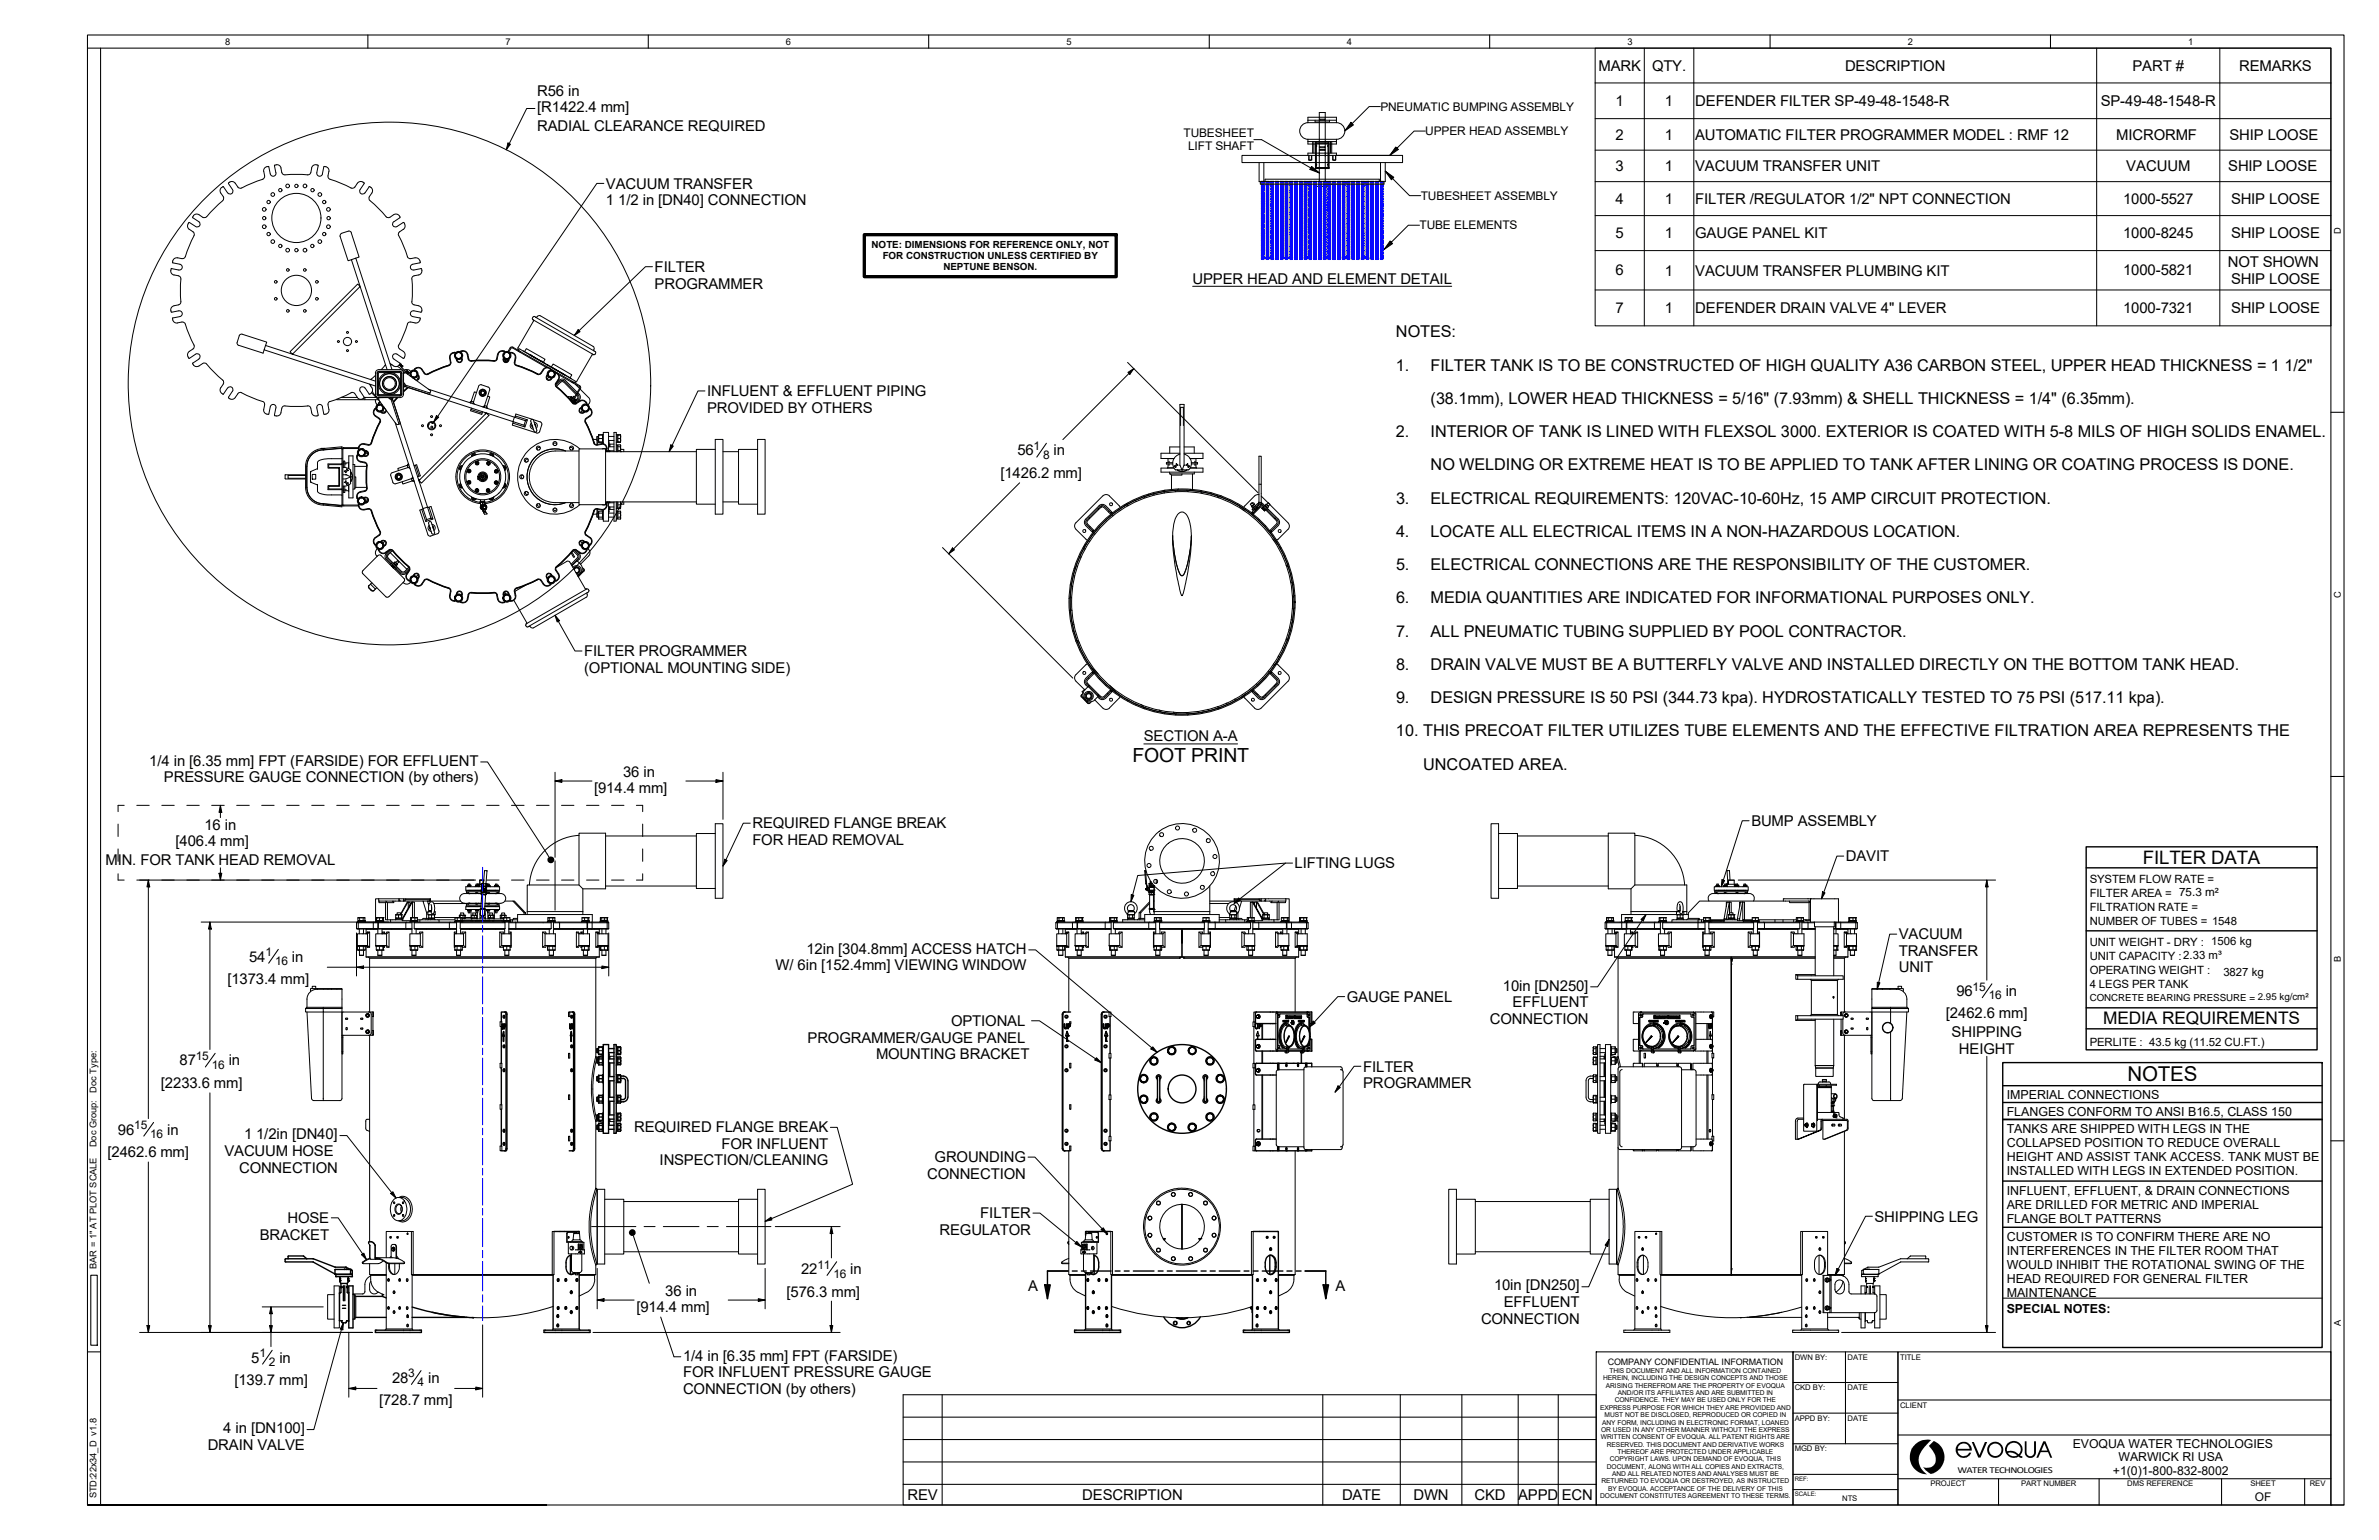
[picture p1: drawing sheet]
<svg xmlns="http://www.w3.org/2000/svg" width="432mm" height="279mm" viewBox="0 0 432 279" stroke-linecap="round" stroke-linejoin="round" font-family="sans-serif">
<defs><g id="words">
<text font-size="3.7" x="386.1" y="196.2">NOTES</text>
<text font-size="3.5" x="205.5" y="138.2">FOOT PRINT</text>
<text font-size="3.4" x="388.9" y="156.7">FILTER DATA</text>
<text font-size="3.1" x="381.7" y="185.8">MEDIA REQUIREMENTS</text>
<g font-size="3">
<text x="253.4" y="61.2">NOTES:</text>
<text x="253.4" y="67.3">1.</text>
<text x="259.7" y="67.3">FILTER TANK IS TO BE CONSTRUCTED OF HIGH QUALITY A36 CARBON STEEL, UPPER HEAD THICKNESS = 1 1/2&quot;</text>
<text x="259.7" y="73.3">(38.1mm), LOWER HEAD THICKNESS = 5/16&quot; (7.93mm) &amp; SHELL THICKNESS = 1/4&quot; (6.35mm).</text>
<text x="253.4" y="79.3">2.</text>
<text x="259.7" y="79.3">INTERIOR OF TANK IS LINED WITH FLEXSOL 3000. EXTERIOR IS COATED WITH 5-8 MILS OF HIGH SOLIDS ENAMEL.</text>
<text x="259.7" y="85.4">NO WELDING OR EXTREME HEAT IS TO BE APPLIED TO TANK AFTER LINING OR COATING PROCESS IS DONE.</text>
<text x="253.4" y="91.4">3.</text>
<text x="259.7" y="91.4">ELECTRICAL REQUIREMENTS: 120VAC-10-60Hz, 15 AMP CIRCUIT PROTECTION.</text>
<text x="253.4" y="97.4">4.</text>
<text x="259.7" y="97.4">LOCATE ALL ELECTRICAL ITEMS IN A NON-HAZARDOUS LOCATION.</text>
<text x="253.4" y="103.5">5.</text>
<text x="259.7" y="103.5">ELECTRICAL CONNECTIONS ARE THE RESPONSIBILITY OF THE CUSTOMER.</text>
<text x="253.4" y="109.5">6.</text>
<text x="259.7" y="109.5">MEDIA QUANTITIES ARE INDICATED FOR INFORMATIONAL PURPOSES ONLY.</text>
<text x="253.4" y="115.5">7.</text>
<text x="259.7" y="115.5">ALL PNEUMATIC TUBING SUPPLIED BY POOL CONTRACTOR.</text>
<text x="253.4" y="121.6">8.</text>
<text x="259.7" y="121.6">DRAIN VALVE MUST BE A BUTTERFLY VALVE AND INSTALLED DIRECTLY ON THE BOTTOM TANK HEAD.</text>
<text x="253.4" y="127.6">9.</text>
<text x="259.7" y="127.6">DESIGN PRESSURE IS 50 PSI (344.73 kpa). HYDROSTATICALLY TESTED TO 75 PSI (517.11 kpa).</text>
<text x="253.4" y="133.6">10. THIS PRECOAT FILTER UTILIZES TUBE ELEMENTS AND THE EFFECTIVE FILTRATION AREA REPRESENTS THE</text>
<text x="258.3" y="139.6">UNCOATED AREA.</text>
</g>
<g font-size="2.7">
<text x="97.5" y="17.4">R56 in</text>
<text x="290.1" y="12.9">MARK</text>
<text x="299.8" y="12.8">QTY.</text>
<text x="334.9" y="12.9">DESCRIPTION</text>
<text x="387.1" y="12.9">PART #</text>
<text x="406.4" y="12.9">REMARKS</text>
<text x="97.5" y="20.3">[R1422.4 mm]</text>
<text x="97.5" y="23.8">RADIAL CLEARANCE REQUIRED</text>
<text x="293.2" y="19.2">1</text>
<text x="302.2" y="19.2">1</text>
<text x="307.7" y="19.2">DEFENDER FILTER SP-49-48-1548-R</text>
<text x="381.3" y="19.2">SP-49-48-1548-R</text>
<text x="293.2" y="25.3">2</text>
<text x="302.2" y="25.3">1</text>
<text x="307.7" y="25.3">AUTOMATIC FILTER PROGRAMMER MODEL : RMF 12</text>
<text x="384.1" y="25.3">MICRORMF</text>
<text x="404.6" y="25.3">SHIP LOOSE</text>
<text x="110" y="34.2">VACUUM TRANSFER</text>
<text x="293.2" y="31">3</text>
<text x="302.2" y="31.1">1</text>
<text x="307.7" y="31.1">VACUUM TRANSFER UNIT</text>
<text x="385.9" y="31">VACUUM</text>
<text x="404.4" y="31.1">SHIP LOOSE</text>
<text x="110" y="37.2">1</text>
<text x="112.2" y="37.2">1/2 in [DN40] CONNECTION</text>
<text x="293.2" y="37">4</text>
<text x="302.2" y="37">1</text>
<text x="307.7" y="37">FILTER /REGULATOR 1/2&quot; NPT CONNECTION</text>
<text x="385.4" y="37">1000-5527</text>
<text x="404.9" y="37">SHIP LOOSE</text>
<text x="293.2" y="43.2">5</text>
<text x="302.2" y="43.2">1</text>
<text x="307.7" y="43.2">GAUGE PANEL KIT</text>
<text x="385.4" y="43.2">1000-8245</text>
<text x="404.9" y="43.2">SHIP LOOSE</text>
<text x="118.8" y="49.3">FILTER</text>
<text x="118.8" y="52.4">PROGRAMMER</text>
<text x="216.5" y="51.5">UPPER HEAD AND ELEMENT DETAIL</text>
<text x="293.2" y="50">6</text>
<text x="302.2" y="50">1</text>
<text x="307.7" y="50">VACUUM TRANSFER PLUMBING KIT</text>
<text x="385.4" y="50">1000-5821</text>
<text x="404.3" y="48.5">NOT SHOWN</text>
<text x="404.9" y="51.5">SHIP LOOSE</text>
<text x="293.2" y="56.8">7</text>
<text x="302.2" y="56.8">1</text>
<text x="307.7" y="56.8">DEFENDER DRAIN VALVE 4&quot; LEVER</text>
<text x="385.4" y="56.8">1000-7321</text>
<text x="404.9" y="56.8">SHIP LOOSE</text>
<text x="128.3" y="71.9">INFLUENT &amp; EFFLUENT PIPING</text>
<text x="128.3" y="74.9">PROVIDED BY OTHERS</text>
<text x="184.7" y="82.6">56</text>
<text x="191.2" y="82.6">in</text>
<text x="181.6" y="86.7">[1426.2 mm]</text>
<text x="106" y="119.1">FILTER PROGRAMMER</text>
<text x="106" y="122">(OPTIONAL MOUNTING SIDE)</text>
<text x="207.6" y="134.5">SECTION A-A</text>
<text x="27.1" y="138.9">1/4 in [6.35 mm] FPT (FARSIDE) FOR EFFLUENT</text>
<text x="29.7" y="141.9">PRESSURE GAUGE CONNECTION (by others)</text>
<text x="107.9" y="143.8">[914.4 mm]</text>
<text x="113.1" y="140.9">36 in</text>
<text x="317.9" y="149.9">BUMP ASSEMBLY</text>
<text x="31.8" y="153.5">[406.4 mm]</text>
<text x="37.1" y="150.7">16 in</text>
<text x="136.6" y="150.2">REQUIRED FLANGE BREAK</text>
<text x="136.6" y="153.3">FOR HEAD REMOVAL</text>
<text x="19.1" y="157">MIN. FOR TANK HEAD REMOVAL</text>
<text x="235" y="157.5">LIFTING LUGS</text>
<text x="335.1" y="156.3">DAVIT</text>
<text x="146.4" y="173">12in [304.8mm] ACCESS HATCH</text>
<text x="344.6" y="170.4">VACUUM</text>
<text x="344.6" y="173.5">TRANSFER</text>
<text x="41.3" y="178.5">[1373.4 mm]</text>
<text x="45.2" y="174.5">54</text>
<text x="53" y="174.5">in</text>
<text x="140.8" y="176">W/ 6in [152.4mm] VIEWING WINDOW</text>
<text x="272.8" y="179.7">10in [DN250]</text>
<text x="344.6" y="176.4">UNIT</text>
<text x="244.5" y="181.8">GAUGE PANEL</text>
<text x="270.4" y="185.7">CONNECTION</text>
<text x="274.5" y="182.7">EFFLUENT</text>
<text x="353.2" y="184.8">[2462.6 mm]</text>
<text x="355.1" y="180.7">96</text>
<text x="364" y="180.7">in</text>
<text x="146.6" y="189.2">PROGRAMMER/GAUGE PANEL</text>
<text x="172.6" y="186.2">OPTIONAL</text>
<text x="354.2" y="188.2">SHIPPING</text>
<text x="355.6" y="191.2">HEIGHT</text>
<text x="29.2" y="197.4">[2233.6 mm]</text>
<text x="32.6" y="193.3">87</text>
<text x="41.5" y="193.3">in</text>
<text x="159" y="192.2">MOUNTING BRACKET</text>
<text x="247.4" y="194.4">FILTER</text>
<text x="247.4" y="197.4">PROGRAMMER</text>
<text x="19.5" y="209.9">[2462.6 mm]</text>
<text x="21.4" y="205.8">96</text>
<text x="30.4" y="205.8">in</text>
<text x="40.7" y="209.7">VACUUM HOSE</text>
<text x="44.3" y="206.7">1</text>
<text x="46.5" y="206.7">1/2in [DN40]</text>
<text x="115.1" y="205.4">REQUIRED FLANGE BREAK</text>
<text x="130.9" y="208.4">FOR INFLUENT</text>
<text x="43.4" y="212.7">CONNECTION</text>
<text x="119.7" y="211.4">INSPECTION/CLEANING</text>
<text x="168.3" y="213.9">CONNECTION</text>
<text x="169.6" y="210.9">GROUNDING</text>
<text x="52.2" y="221.9">HOSE</text>
<text x="177.9" y="221">FILTER</text>
<text x="340.2" y="221.6">SHIPPING LEG</text>
<text x="47.1" y="224.9">BRACKET</text>
<text x="170.5" y="224">REGULATOR</text>
<text x="145.4" y="231.2">22</text>
<text x="154.3" y="231.2">in</text>
<text x="115.5" y="238">[914.4 mm]</text>
<text x="120.7" y="235.1">36 in</text>
<text x="142.8" y="235.3">[576.3 mm]</text>
<text x="186.6" y="234.3">A</text>
<text x="242.4" y="234.3">A</text>
<text x="271.2" y="234.1">10in [DN250]</text>
<text x="273" y="237.1">EFFLUENT</text>
<text x="268.8" y="240.1">CONNECTION</text>
<text x="42.5" y="251.2">[139.7 mm]</text>
<text x="45.6" y="247.2">5</text>
<text x="50.7" y="247.2">in</text>
<text x="71.2" y="250.9">28</text>
<text x="77.7" y="250.9">in</text>
<text x="124" y="249.8">FOR INFLUENT PRESSURE GAUGE</text>
<text x="124" y="246.9">1/4 in [6.35 mm] FPT (FARSIDE)</text>
<text x="68.8" y="254.9">[728.7 mm]</text>
<text x="124" y="252.9">CONNECTION (by others)</text>
<text x="37.7" y="263">DRAIN VALVE</text>
<text x="40.5" y="260">4 in [DN100]</text>
<text x="164.7" y="272.1">REV</text>
<text x="196.4" y="272.1">DESCRIPTION</text>
<text x="243.6" y="272.1">DATE</text>
<text x="256.6" y="272.1">DWN</text>
<text x="267.7" y="272.1">CKD</text>
<text x="275.6" y="272.1">APPD</text>
<text x="283.5" y="272.1">ECN</text>
</g>
<g font-size="2.3">
<text x="364.2" y="202.5">FLANGES CONFORM TO ANSI B16.5, CLASS 150</text>
<text x="364.2" y="199.4">IMPERIAL CONNECTIONS</text>
<text x="364.2" y="205.6">TANKS ARE SHIPPED WITH LEGS IN THE</text>
<text x="364.2" y="208.1">COLLAPSED POSITION TO REDUCE OVERALL</text>
<text x="364.2" y="210.6">HEIGHT AND ASSIST TANK ACCESS. TANK MUST BE</text>
<text x="364.2" y="213.2">INSTALLED WITH LEGS IN EXTENDED POSITION.</text>
<text x="364.2" y="216.8">INFLUENT, EFFLUENT, &amp; DRAIN CONNECTIONS</text>
<text x="364.2" y="219.3">ARE DRILLED FOR METRIC AND IMPERIAL</text>
<text x="364.2" y="221.8">FLANGE BOLT PATTERNS</text>
<text x="364.2" y="227.7">INTERFERENCES IN THE FILTER ROOM THAT</text>
<text x="364.2" y="225.1">CUSTOMER IS TO CONFIRM THERE ARE NO</text>
<text x="364.2" y="230.2">WOULD INHIBIT THE ROTATIONAL SWING OF THE</text>
<text x="364.2" y="232.7">HEAD REQUIRED FOR GENERAL FILTER</text>
<text x="364.2" y="238.3">SPECIAL NOTES:</text>
<text x="364.2" y="235.2">MAINTENANCE</text>
</g>
<g font-size="2.2">
<text x="250.5" y="20.1">PNEUMATIC BUMPING ASSEMBLY</text>
<text x="214.8" y="24.9">TUBESHEET</text>
<text x="215.6" y="27.3">LIFT SHAFT</text>
<text x="258.7" y="24.5">UPPER HEAD ASSEMBLY</text>
<text x="257.7" y="41.6">TUBE ELEMENTS</text>
<text x="257.9" y="36.3">TUBESHEET ASSEMBLY</text>
<text x="187.6" y="81.7">1</text>
<text x="189.3" y="83.2">8</text>
<text x="48.2" y="173.5">1</text>
<text x="49.9" y="175">16</text>
<text x="358" y="179.7">15</text>
<text x="361" y="181.3">16</text>
<text x="35.5" y="192.3">15</text>
<text x="38.5" y="193.9">16</text>
<text x="24.4" y="204.9">15</text>
<text x="27.2" y="206.4">16</text>
<text x="148.4" y="230.3">11</text>
<text x="151.3" y="231.8">16</text>
<text x="47.1" y="246.3">1</text>
<text x="48.8" y="247.8">2</text>
<text x="74.1" y="249.9">3</text>
<text x="75.8" y="251.5">4</text>
<text x="376.2" y="262.8">EVOQUA WATER TECHNOLOGIES</text>
<text x="383.5" y="267.7">+1(0)1-800-832-8002</text>
<text x="384.5" y="265.1">WARWICK RI USA</text>
<text x="409.3" y="272.3">OF</text>
</g>
<g font-size="2.1">
<text x="379.3" y="160.2">SYSTEM FLOW RATE =</text>
<text x="379.3" y="162.7">FILTER AREA = 75.3 m²</text>
<text x="379.3" y="167.8">NUMBER OF TUBES = 1548</text>
<text x="379.3" y="165.3">FILTRATION RATE =</text>
<text x="379.3" y="171.6">UNIT WEIGHT - DRY : 1506 kg</text>
<text x="379.3" y="174.2">UNIT CAPACITY :2.33 m³</text>
<text x="379.3" y="176.7">OPERATING WEIGHT :</text>
<text x="379.3" y="179.3">4 LEGS PER TANK</text>
<text x="403.5" y="177">3827 kg</text>
<text x="379.3" y="189.8">PERLITE : 43.5 kg (11.52 CU.FT.)</text>
</g>
<g font-size="1.8">
<text x="158.2" y="45">NOTE: DIMENSIONS FOR REFERENCE ONLY, NOT</text>
<text x="160.2" y="47">FOR CONSTRUCTION UNLESS CERTIFIED BY</text>
<text x="171.2" y="49">NEPTUNE BENSON.</text>
<text x="379.3" y="181.6">CONCRETE BEARING PRESSURE = 2.95 kg/cm²</text>
</g>
<g font-size="1.7">
<text x="40.9" y="8.1">8</text>
<text x="91.8" y="8.1">7</text>
<text x="142.7" y="8.1">6</text>
<text x="193.5" y="8.1">5</text>
<text x="244.4" y="8.1">4</text>
<text x="295.4" y="8.1">3</text>
<text x="346.3" y="8.1">2</text>
<text x="397.2" y="8.1">1</text>
<text x="424.8" y="42.4" transform="rotate(-90 424.8 42.4)">D</text>
<text x="424.8" y="108.5" transform="rotate(-90 424.8 108.5)">C</text>
<text x="424.8" y="174.5" transform="rotate(-90 424.8 174.5)">B</text>
<text x="17.5" y="198.2" transform="rotate(-90 17.5 198.2)">Doc Type:</text>
<text x="17.5" y="208.1" transform="rotate(-90 17.5 208.1)">Doc Group:</text>
<text x="17.5" y="230.2" transform="rotate(-90 17.5 230.2)">BAR = 1&quot; AT PLOT SCALE</text>
<text x="424.8" y="240.6" transform="rotate(-90 424.8 240.6)">A</text>
<text x="355.3" y="267.2">WATER TECHNOLOGIES</text>
<text x="17.5" y="271.8" transform="rotate(-90 17.5 271.8)">STD:22x34_D v1.8</text>
</g>
<text font-size="1.6" x="291.8" y="247.6">COMPANY CONFIDENTIAL INFORMATION</text>
<g font-size="1.4">
<text x="325.8" y="246.7">DWN BY:</text>
<text x="335.3" y="246.7">DATE</text>
<text x="344.9" y="246.7">TITLE</text>
<text x="325.8" y="252.2">CKD BY:</text>
<text x="325.8" y="257.8">APPD BY:</text>
<text x="335.3" y="252.2">DATE</text>
<text x="335.3" y="257.8">DATE</text>
<text x="344.9" y="255.4">CLIENT</text>
<text x="325.8" y="263.3">MGD BY:</text>
<text x="350.4" y="269.7">PROJECT</text>
<text x="366.8" y="269.7">PART NUMBER</text>
<text x="386.1" y="269.7">DMS REFERENCE</text>
<text x="408.5" y="269.7">SHEET</text>
<text x="419.3" y="269.7">REV</text>
<text x="334.4" y="272.4">NTS</text>
</g>
<g font-size="1.2">
<text x="291" y="250.4">HEREIN, INCLUDING THE DESIGN CONCEPTS AND THOSE</text>
<text x="291.5" y="251.7">ARISING THEREFROM ARE THE PROPERTY OF EVOQUA</text>
<text x="292.1" y="249.1">THIS DOCUMENT AND ALL INFORMATION CONTAINED</text>
<text x="290.4" y="255.8">EXPRESS PURPOSE FOR WHICH THEY ARE PROVIDED AND</text>
<text x="291.2" y="257.1">MUST NOT BE DISCLOSED, REPRODUCED OR COPIED IN</text>
<text x="293.1" y="254.4">CONFIDENCE. THEY MAY BE USED ONLY FOR THE</text>
<text x="293.7" y="253.1">AND/OR ITS AFFILIATES AND ARE SUBMITTED IN</text>
<text x="290.5" y="261.1">WRITTEN CONSENT OF EVOQUA. ALL PATENT RIGHTS ARE</text>
<text x="290.6" y="259.8">OR USED IN ANY OTHER MANNER WITHOUT THE EXPRESS</text>
<text x="290.8" y="258.4">ANY FORM, INCLUDING IN ELECTRONIC FORMAT, LOANED</text>
<text x="291.7" y="262.5">RESERVED. THIS DOCUMENT AND DERIVATIVE WORKS</text>
<text x="293.6" y="263.8">THEREOF ARE PROTECTED UNDER APPLICABLE</text>
<text x="290.7" y="269.1">RETURNED TO EVOQUA OR DESTROYED, AS INSTRUCTED</text>
<text x="291.7" y="266.5">DOCUMENT, ALONG WITH ALL COPIES AND EXTRACTS,</text>
<text x="292.2" y="265.1">COPYRIGHT LAWS. UPON DEMAND OF EVOQUA, THIS</text>
<text x="292.6" y="267.8">AND ALL RELATED NOTES AND ANALYSES MUST BE</text>
<text x="290.4" y="271.8">DOCUMENT CONSTITUTES AGREEMENT TO THESE TERMS.</text>
<text x="291.9" y="270.5">BY EVOQUA. ACCEPTANCE OF THE DELIVERY OF THIS</text>
</g>
<g font-size="1.1">
<text x="325.8" y="268.6">REF:</text>
<text x="325.8" y="271.4">SCALE:</text>
</g>
</g></defs>
<!-- layer: Hatch -->
<g fill="none" stroke="#000" stroke-width=".18">
<path d="M196.7 99.5l.2 .2M197.1 98.7l-.5 .6M197.6 98.1l.2 .2M197.9 95.5l-.2 .2M198.4 96.4l-.1 .1M198.5 96.7l.2 .3M199.5 95.5l.2 .2M200.1 91.7l-.2 .3M200.7 94.4l.1 .2M201.3 92.7l-.1 .2M201.9 93.4l.1 .2M201.9 93l-.2 .1"/>
<path d="M203.1 92.4l.2 .2M204.5 91.6l.2 .2M204.6 91.3l-.6 .6M206 90.8l.2 .2M207.6 90.1l.2 .2M208.5 89.6l-.3 .3M209.3 89.6l.2 .2M211.1 89.2l.3 .2M211.5 88.9l-.3 .3M213.2 89l.2 .2M213.9 88.7l-.2 .2M215.4 88.9l.2 .3"/>
<path d="M216.1 88.8l-.2 .2M218.1 89l-.2 .2 .3 .3M219.9 89.4l-.2 .2M220.9 89.9l.4 .5M221.6 89.9l-.1 .2M223.2 90.6l-.1 .2M224.7 91.4l-.2 .2M224.9 91.8l.9 .8M226.1 92.3l-.2 .1M227.4 93l-.1 .1M228.6 94.3l-.2 .1M228.9 91.7l-1.7 1.7"/>
<path d="M229.7 95.4l-.1 .1M230.7 96.6l-.1 .2M230.8 96.4l-.2 .1M231 97.9l.9 .8M231.6 97.9l-.1 .2M232.5 99.3l-.2 .2M194.2 108.4l-.2 .2M194.2 108.2l.3 .3M194.3 110.6l-.2 .2M194.3 110.5l.3 .3M194.4 106.2l.3 .2M194.5 112.6l-.2 .2"/>
<path d="M194.5 105.9l-.3 .2M194.6 113.1l.3 .3M194.8 104.3l.2 .2M194.9 114.5l-.1 .1M195.3 116.3l.2-.1 .4 .4M195.3 102.9l-.4 .3M195.4 102.6l.1 .2M196 101l.2 .2M196.1 117.7l-.1 .2M196.9 119.2l-.2 .2M232 119l.2 .2M232.8 117.5l.1 .3"/>
<path d="M233.2 100.8l-.1 .2M233.4 102.5l.4 .4M233.9 102.4l-.2 .2M233.9 114.2l.3 .2M234 115.8l-.4 .4-.2-.2M234.2 105.5l.3 .4M234.3 112.4l.2 .2M234.4 104.1l-.2 .2M234.6 110.4l.2 .2M234.6 108.1l.2 .3M234.7 112.8l-.2 .3M234.8 106l-.2 .2"/>
<path d="M235 110.3l-.2 .2M235 108l-.2 .2M197.5 122.9l.1 .2M197.7 120.6l-.1 .1M197.9 120.9l1.4 1.3M198.4 121.9h-.1M198.7 121.9l-.2 .2M199.3 126l.3 .5M199.7 123.1l-.1 .2M200.9 124.2l-.2 .2M201 125.8l.1 .2M201.4 124.3l1.5 1.6"/>
<path d="M201.9 125.4h-.1M202.1 125.3l-.2 .1M203.4 126.2l-.2 .1M204.8 127l-.2 .2M206.3 127.8l-.2 .1M207.1 127.8l.5 .5M207.9 128.4l-.2 .2M209.6 128.9l-.1 .2M210.4 128.8l.3 .4M211.5 129.3l-.2 .2M213 129.2l.3 .3M213.6 129.5l-.3 .2"/>
<path d="M215.3 129.3l.2 .2M215.8 129.5l-.2 .2M217.3 129.1l.3 .2M218.4 129.2l-.3 .2M219.2 128.7l.3 .2M220.9 128.2l.3 .2M221.5 128.3l-.4 .4M222.6 127.6l.2 .2M224.1 126.8l.2 .2M225.5 126l.2 .2M226.2 125.9l-.8 .8M226.8 125.1l.2 .2"/>
<path d="M227.4 125.3l-.2 .1M227.6 125.6l.8 .4M228 124l.2 .2M229.1 126.5l.2 .1M229.2 122.9l.1 .2M230.2 121.7l.2 .2M230.8 122h-.2M231.1 120.4l.2 .2M231.5 124.2l.2 .1M232 120l-.8 .8"/>
</g>
<!-- layer: Visible (ANSI) -->
<g fill="none" stroke="#000" stroke-width=".18">
<path d="M87.7 159.9l.1 .1-.1 .3zM87.7 159.9h.1M88 158h-.1M88.3 158h.1M88.4 158h-.5l-.1 2.3M88.4 158h.1M88.4 158l-.2 2.3h-.4M105.1 151.2h4.8v10.1h-4.1l-.7-.7zM105.1 151.6a9.5 9.5 0 0 0-9 9M126.4 151.7h-16.5M129.8 149.4h1.4v13.6h-1.4zM129.8 151.2h-3.4v10h3.4"/>
<path d="M207.8 158l.2 2.3M207.8 158h.1M207.9 158h.1M207.9 158l.2 2.3M208.8 159.9v.4zM208.9 159.9h-.1M208.9 160h-.1M209.9 159.5v.7M270.6 149.4h1.4v13.6h-1.4zM272 151.2h3.4v10h-3.4M291.9 151.7h-16.5M291.9 151.2h4.8v9.4l-.7 .7h-4.1z"/>
<path d="M296.7 151.6a9.5 9.5 0 0 1 9.1 9M313.5 158l.1 2.3M313.5 158h.1M313.7 160v.3zM313.7 159.7v.7M313.9 158h-.4M313.9 158h.1M313.9 158l.1 1.7M314.8 159.7h-1.1M314.8 159.7v.7M57.3 179.4v-.5h-.6v.5M57.6 179.4h-1.2v.5"/>
<path d="M57.6 179.4h4.5v.1M57.6 179.4v.1M57.6 179.5a1.8 1.8 0 0 0-1.9 1.8v1.5M60.2 179.4v.1M62.1 179.5v19.8l-.3 .4h-4.8M62.1 179.5h-4.5M64.7 167.4v1.1M64.7 168.5l2.6 .1M64.8 167.3l-.1 .1M64.9 171.5h1.8M64.9 171.7v.6M64.9 172.3l.2 .1"/>
<path d="M65 166.5v.5h.3M65 171.6l-.1 .1M65.1 167h.1M65.1 167.3h-.3M65.1 167.3l-.1 1.2 .1 .1M65.2 168.6v.8M65.2 171.7v1.6M65.3 166.5h-.3M65.9 166.5v.5h-.3h-.3v-.5M65.9 171.7v.6M66 168.6v.8M66 172.4v.9"/>
<path d="M66 173.3h-.8M66.2 167h.1M66.2 171.6l.1 .7M66.2 166.5h-.9M66.2 166.5v.5h-.3M66.2 166.5h-1.2M66.2 167.2v-.2h-1.2v.2M66.3 171.7h-1.4M66.3 172.3l-1.2 .1M66.4 167.3v-.1h-1.5v.1M66.4 171.5v.1h-1.5v-.1M66.4 171.5l.4 .4"/>
<path d="M66.5 171.5l.3 .4v-.2M66.5 168.6v.8M66.5 171.6v2M66.5 168.6h.1M66.6 169.4l.5-.3v2.8l-.5-.4M66.7 169.4v2.1M66.7 171.5l.4 .4M66.7 169.4h-1.8v2.1M66.8 169.1l-.3 .3 .3-.3v.2M67.1 169.1l-.4 .3M67.1 173.9v9.7M67.8 167.3v1.2l.8 .1h-2.1"/>
<path d="M68.2 171.5h2M68.2 167.3h-3.1M68.3 171.7v.6M68.3 172.3l.3 .1zM68.3 166.5l.1 .5M68.3 171.6l1.3 .1v.7h-1M68.4 166.5v.5h.5M68.4 166.5h.1M68.4 167h.1M68.6 167.3v2.1M68.6 172.4v.9M68.6 167.4h-3.9"/>
<path d="M68.6 168.5h-3.9M68.7 167.4v1.1M68.7 168.5l.1 .1h2.3M68.7 163.1h-.5v4.2M68.7 163.1v.4h8.1M68.8 167.3h-.6M68.8 167.3l-.1 .1M68.8 163.5v.3h1.2M68.9 166.5h-.5M68.9 171.7v.6M69.3 172.4v.9M69.3 173.3h-.7"/>
<path d="M69.5 166.5v.5h-.6v-.5M69.5 166.5v.5M69.5 166.5h.1M69.5 166.5h-.6M69.5 167h.1M69.5 171.7v.6M69.5 166.5h-1.1M69.6 167.2v-.2h-1.3v.2M69.6 171.6h.1M69.6 172.4h-1M69.6 172.4h.1M69.7 167.3v-.1h-1.5v.1"/>
<path d="M69.7 171.5v.1h-1.5v-.1M69.8 169.4v-.3l-.3 .3M69.8 171.5v.4l-.2-.3M69.8 171.9h-.2M70 163.8l.2-.2 .1 .2v3.1h-.3zM70 169.4l.2-.3h.4v2.8h-.4l-.2-.4M70 163.5l.2 .1M70.2 169.4v2.1M70.2 171.5l.4 .4M70.2 169.4h-2v2.1M70.6 169.1l-.4 .3M70.9 166.9v.4"/>
<path d="M71.2 163.5l.3 .3M71.5 163.5v.3h-1.2M71.8 166v.5M71.8 166h.1M71.8 166.6h.1M72.1 166h-.3M72.3 166v.5M72.4 163.1h.8v.4l.3-.3h4.5M72.4 163.1h-3.7M72.4 163.1v.4v-.3l.3 .3M72.7 165.8l1.2-2.1h.1l-1.3 2.3M72.7 166v-.4h-.6v.4"/>
<path d="M72.9 166h-1.1M72.9 166v.6M72.9 166h-.8M72.9 166h.1M72.9 166.6h-1.1M72.9 166.6h.1M72.9 166.8v-.2h-1.1v.2M73 166.7v.3h1.5M73 166.8h-1.2v.1M73 166.9h-2.7M73.1 166.7v.3M73.6 163.1h-.4"/>
<path d="M73.8 167.3l-.1 .1v1.1l1.1 .1h-5.5v.8l.1-.3h.4M74.1 163.7h-.1M74.4 171.5h1.9M74.4 164.1v-.4h-.3v1.1M74.5 171.6v.1v.7M74.5 171.6v.1M74.5 172.4h.1M74.6 166.5h1.2h-.5M74.6 166.5h.1M74.6 167h.1M74.6 166.5l-.1 .5h.2M74.6 171.7v.6"/>
<path d="M74.7 166.5v.5h.6M74.8 167.3v2.1M74.8 172.4v.9M74.8 167.4h-6.1M74.8 168.5h-6.1M74.9 163.7h-.2l-1.7 3h.1l1.7-3M75 172.4h-.5M75 172.4l.8-.1zM75.2 167.4v1.1M75.2 168.5l.1 .1h2.1M75.2 166.5v-2.8h-.3v2.8M75.3 167.3h-6.5"/>
<path d="M75.3 167.3l-.1 .1M75.3 166.5h-.6M75.3 171.7v.6M75.5 172.4v.9M75.5 173.3h-.7M75.7 167h.1M75.8 166.5v.5h-.5v-.5M75.8 167.2v-.2h-1.3v.2M75.8 171.6h-1.3M75.8 171.7v.6M75.9 167.3v-.1h-1.5v.1M75.9 171.5v.1h-1.5v-.1"/>
<path d="M76 169.4l.2-.3h.5v2.8h-.5l-.2-.4M76.2 166.9h-.4M76.3 169.4v2.1M76.3 171.5l.4 .4M76.3 169.4h-1.9v2.1M76.7 169.1l-.4 .3M77.4 165.6v1l-.1 .3M77.6 163.5h6M77.8 166.6h-1l-.3 .3M77.8 164.2l-.2-.7h-.8l.6 2.1h.3M77.8 166v.6M77.9 165.4l-.1-1.2a.52 .52 0 0 1 .5-.6 .52 .52 0 0 1 .5 .7l.1 .7a.53 .53 0 0 1-.5 .8l-.1-.4"/>
<path d="M77.9 163.9h-.2M78 163.5l.1-.4v.4M78 165.2h.3h-.3v.2M78 163.1h-4.4l-.1 .4M78.2 164.1l.2 .5-.1 .8M78.3 165.4h-.6M78.3 166.6v.2M78.3 165.4h-.6v.6h1.3v-.6h-.2h.2M78.3 164.5v.6M78.3 166v.5M78.4 166.6h.5v.2M78.4 166.6h-.6v.2"/>
<path d="M78.4 166.6v.2M78.7 163.9l6.2 .1M78.9 166v.6M78.9 166h-1.1M78.9 166.5h4.9M78.9 166.5h-1.1M79 166.9v-.1h-1.3v.1M79.7 167.3v-.4h-2h-1.5v.4M81.7 167.3l-.1 .1v1.1l1.3 .1h-7.4v.8M82.5 169.1l.2 .3M82.5 171.5h1.6M82.5 171.7v.6"/>
<path d="M82.5 172.3l.8 .1zM82.5 171.7v.2M82.6 166.5v.5h.4M82.6 166.9h-2.9M82.6 171.6l1.3 .1v.6l-.6 .1M82.6 166.5h.1M82.7 167h.1M82.9 167.3v2.1M82.9 172.4v.9M82.9 169.1h-.4v2.8M82.9 167.4h-7.7M82.9 168.5h-7.7"/>
<path d="M83 171.7v.6M83 166.5h-.4M83 166.5v.5h.6M83.4 166.1v.4M83.4 166.1h.1M83.5 166.1v.4M83.5 167.4v1.1M83.5 168.5l1.7 .1M83.6 167.3v.1M83.6 168.5v.9M83.6 172.4v.9M83.6 173.3h-.7"/>
<path d="M83.6 168.6h8M83.6 166.5h-.6M83.7 166.5h.2v.5h-.3zM83.7 167.3h-8.4M83.7 171.7v.6M83.7 167.3l-.2 .1M83.8 167h.1M83.8 169.4l.1-.3h.6v2.8h-.6M83.9 167.1h7.5M83.9 167.2v-.2h-1.3v.2M83.9 171.6v.1M83.9 172.4h-.6"/>
<path d="M84 167.3v-.1h-1.5v.1M84 171.5v.1h-1.5v-.1M84 166.1v.4M84.1 169.4v2.1M84.1 171.5l.4 .4M84.1 169.4h-1.6v2.1M84.2 166.1v-.5h-.6v.5M84.2 167v.1M84.4 166.1h-1M84.4 166.1h.1M84.4 166.6h-.5h.5v.1M84.4 166.6h.1"/>
<path d="M84.4 166.1v.4M84.4 166.5v.1M84.5 169.1l-.4 .3M84.5 164.6l.1 .4h2.6v.8a.32 .32 0 0 0 .4 .4M84.6 164.2v.2h2.7M84.6 161.8l.2 .2M84.7 164.1l-.1 .1M84.8 164l-.1 .1M84.8 164l.1-.1 .1 .1M84.8 162l.1 .1M84.8 165h.7v1.7M84.9 160.7v.1"/>
<path d="M84.9 165.1v.1M84.9 160.6h.1M84.9 165.1h.1M84.9 165.2h.1M84.9 162.1h.2M84.9 162v.1M84.9 162.1h.1M84.9 164h.1M84.9 162l.5 .1M85 162l-.1 .1M85 161.5v.1M85 164h-.1"/>
<path d="M85 164h.1M85 164.4v.1M85 165.2v.4h.3M85 162.1h.3M85 162v.1M85.1 160.7v.1M85.1 165.1v.1M85.1 163.9h.2zM85.1 163.9h-.2M85.1 162.1h-.2M85.2 164h-.2M85.2 163.9h.1"/>
<path d="M85.2 162.1h-.2M85.3 160.4v.2zM85.3 160.4h-.3v.2M85.3 161.5v.1M85.3 164.4v.1M85.3 165.2v.4zM85.3 160.7v.1M85.3 165.1v.1M85.4 160.6h-.5M85.4 160.6v.2M85.4 160.6h.1M85.4 160.8h.1"/>
<path d="M85.4 160.8h-.5M85.4 165.1h-.5M85.4 165.1v.1M85.4 165.1h.1M85.4 165.2h-.5M85.4 165.2h.1M85.4 163.9l-.5 .1M85.4 167v.1M85.5 160.9h-.7M85.5 166.5h-1.1M85.6 167l.2 .1M85.6 166.7h.1"/>
<path d="M85.6 166.7v-.1v.1M85.8 167v.1M86.1 166.1v.4M86.3 166.1h.2M86.3 166.1h-.7M86.3 160.7v.1M86.3 160.8h.1M86.3 165.1v.1M86.3 166.1v-.5h-.5v.5M86.3 167v.1M86.3 163.9v.1M86.3 164h.1"/>
<path d="M86.3 165.1h.1M86.3 165.2h.1M86.3 162l.6 .1h-.6zM86.4 161.5h-1.1M86.4 161.5v.1M86.4 164.4v.1M86.5 166.5h-.9M86.5 166.6h-.9v-.5h.9v.6M86.5 162v.1M86.5 162.1h.1M86.5 163.9h.1M86.5 164h-.2"/>
<path d="M86.5 164h.1M86.6 162l.2 .1M86.6 163.9l-.1 .1M86.6 165.6v1.1M86.7 160.4v.1M86.7 160.4h-.3v.4M86.7 160.4v.4M86.7 161.5v.1M86.7 162.1l-.4-.1 .2 .1M86.7 164.4v.1M86.7 165.1v.5h-.3v-.5M86.8 163.9h.1"/>
<path d="M86.8 162.1h.1M86.8 163.9l-.3 .1-.2-.1 .4 .1M86.8 160.7h-.5M86.8 160.7v.1M86.8 160.8h-.5M86.8 160.8h.1M86.8 165.1h-.5M86.8 165.1h.1M86.8 165.1v.1M86.8 165.2h-.5M86.9 160.9h-.7M86.9 165h-.7"/>
<path d="M87.1 165v1.5M87.2 165.6a.44 .44 0 0 0 .4 .7 .44 .44 0 0 0 .3-.7l.1 .4-.4 .3M87.3 164.8h.7M87.3 164.5h-2.8M87.3 161.7l1 .1M87.3 164.2h-2.7M87.3 161.8h-2.7M87.3 161.5h-.6M87.3 161.5v.2M87.3 161.5h.4M87.3 162.2h.1M87.3 162.2l.4 .1"/>
<path d="M87.3 163.9h-3M87.3 162.1h-3a.87 .87 0 0 0-.9 .9 .87 .87 0 0 0 .9 .9M87.3 161.6h-2.7v.2M87.4 161.4l.3 .1M87.4 161.4l-.1 .1M87.4 161.9l-.1 .3M87.4 161.9h.1M87.4 160.7h.1M87.4 160.7h.4M87.4 162.3h.1M87.4 162.3l-.1 2.5M87.4 162.3l.7 .1"/>
<path d="M87.5 160.3h.1M87.5 160.3l-.1 .4M87.5 160.8l-.1 .6M87.5 160.8l.2 .1M87.5 160.9h-3v.6h2.8M87.5 160.7v.1M87.5 162.2h-.2M87.5 162.2l.2 .1M87.5 160.3h.3M87.5 161.9v.3M87.6 166.2h.1M87.6 166.3h.1"/>
<path d="M87.6 160.7h-.2M87.6 160.7h.2M87.6 160.3v.4M87.7 161.5h.1M87.7 161.9h-.3M87.7 162.3h.3M87.7 160.9v.6M87.7 161.5v.1M87.7 161.9h.3M87.7 161.2v.2M87.7 161.4v.2M87.7 161.4l.1-.6h.3v.7"/>
<path d="M87.7 161.4v.1M87.8 160.7h.1M87.8 160.8h.1M87.8 161h-.4M87.8 160.3l-.1 1.1M87.8 160.3h-.2M87.8 160.3v.5M87.8 161.2v.2l.1 .1-.1-.1zM87.8 160.3h-.3M87.8 160.3h-.1M87.8 160.3h.1M87.9 161.9l-.1 .4"/>
<path d="M87.9 161.4h.1M87.9 165.8l-.1 .3-.2 .1M87.9 161.2h-.1l.1-.1 .2 .1v.2l-.2 .1M87.9 161.2l-.1 .2h.1h-.1l.1-.2 .1 .2h-.1M87.9 161.2h.1M88 164.8v.1M88 165l-.1 .8M88 164.5h2.6M88 161.9l.3 .1M88 164.9l-.8-.1v.2h.8M88.1 166.5h-1v.2M88.1 164.9l-.1 .1"/>
<path d="M88.1 165l-.1 1.7M88.1 161.5v.1h-.4M88.1 161.5h.1M88.1 161.5h.4M88.1 160.9v.1M88.1 161h.1M88.1 161v.5M88.1 162.4l-.1 2.4M88.2 160.3l-.1 .5M88.2 161.9l-.1 .5M88.2 160.3l.1 .1M88.2 162.3h-.2"/>
<path d="M88.2 162.1h2.7a.87 .87 0 0 1 .9 .9 .87 .87 0 0 1-.9 .9M88.3 160.4l-.1 .3M88.3 160.9h2.4v.6h-2.6M88.3 160.9h-.2M88.3 161.9h-.1M88.3 162l-.1 .3M88.3 160.4h-.1M88.3 160.8v.2M88.3 160.8h.1M88.3 162.1l.3-.1 .3 .1zM88.3 160.8h-.2h.2M88.3 161v.9h-1v-.2"/>
<path d="M88.3 161h-.2M88.3 161.6h2.3v.2M88.4 162.1h.1M88.4 163.9h.1M88.4 160.4h-.1M88.4 160.4l-.1 .4M88.4 160.6h.1M88.4 165.1h.1M88.4 165.1v.1M88.4 165.2h.1M88.4 163.9h-.1l.3 .1 .3-.1M88.4 160.7v.1"/>
<path d="M88.5 162.1h.3M88.5 161.5v.1M88.5 164.4v.1M88.6 165.6v1.1M88.6 163.9h.3M88.6 166.1v.4M88.7 166.1h.9zM88.7 160.7v.1M88.7 165.1v.1M88.7 166.6v.1M88.7 160.4l.1 .2M88.7 160.4h-.2v.2"/>
<path d="M88.7 160.4v.2M88.7 161.5v.1M88.7 162.1h-.3M88.7 164h-.3M88.7 164.4v.1M88.7 165.2v.4h-.2v-.4M88.7 162.1h.1M88.8 164h-.1M88.8 160.6h-.4v.2M88.8 165.2h-.4M88.8 166.6h.1M88.8 166.6l.1 .1"/>
<path d="M88.8 164h.1M88.8 163.9v.1M88.8 160.6l.1 .1M88.8 160.6h-.4M88.9 160.6h-.1M88.9 160.7l-.1 .1M88.9 165.1h-.5M88.9 165.1l-.1 .1M88.9 165.1h-.1M88.9 165.2h-.1M88.9 167v.1M88.9 167.1h-2.6"/>
<path d="M88.9 160.7v.1M88.9 160.8h-.5M89 160.8h-.7M89 165h-.7M89 166.1v.4M89.4 166.1v-.5h-.5v.5M89.4 167v.1M89.5 166.1v.4M89.6 166.1v.5M89.6 166.6h-.8M89.6 166.6v.1M89.6 166.1h.1"/>
<path d="M89.6 166.6l-1-.1 .2 .1M89.6 167l-.2 .1M89.7 165l.7 .1M89.7 165.1v1.6M89.8 160.6v.2M89.8 160.6h.1M89.8 160.8h.1M89.8 165.1h.1M89.8 165.1v.1M89.8 165.2h.1M89.8 163.9l.5 .1M89.9 161.5h-1.2"/>
<path d="M89.9 161.5v.1M89.9 164.4v.1M89.9 160.6h-.1M89.9 165.2h-.1M90 162.1h-.2M90 163.9h-.1h.4M90.1 160.7v.1M90.1 165.1v.1M90.2 160.6v-.2h-.3v.2M90.2 161.5v.1M90.2 164.4v.1M90.2 165.2v.4h-.3v-.4"/>
<path d="M90.2 160.6h-.3M90.2 160.6l.1 .1M90.2 165.2h-.3M90.2 162.1h-.3h.1M90.3 162h.1M90.3 162v.1M90.3 164h.1M90.3 162.1h.1M90.3 162.1h-.2M90.3 162.1h-.3M90.3 163.9v.1M90.3 164h-.3"/>
<path d="M90.3 160.6v.2M90.3 160.6h-.5M90.3 160.6h.1M90.3 160.8h-.5M90.3 160.8v-.1v.1M90.3 160.8h.1M90.3 165.1h-.5M90.3 165.1h.1M90.3 165.1v.1zM90.3 165.2h-.4M90.3 165.2h-.1M90.3 162l-.3 .1"/>
<path d="M90.3 163.9h.1M90.3 163.9l.2 .1M90.3 162.1h-.1M90.3 165.2h.1M90.4 160.8h-.1M90.4 165.1h-.1M90.4 165.1v.1M90.4 160.8l-.7 .1M90.5 162l-.2 .1M90.5 164l.1 .1M90.6 164.1v.1M90.6 161.8l-.1 .2"/>
<path d="M90.6 164.2v.2h-2.6M90.6 164.2h-2.6M90.6 161.8h-2.3M90.6 164.5h.1M90.6 165h-2.6M90.7 164.6l-.1 .4M90.7 169.1l.4 .3M90.8 166.1v.4M90.8 166.5l.6 .1h-.5M90.8 166.5l.1 .1M90.9 166.6v.1M90.9 163.9h-2.9"/>
<path d="M91.1 166.1v.4M91.1 167v.1M91.1 169.4v2.1M91.1 171.5l-.4 .4M91.1 169.4h1.6v2.1h-1.6M91.2 171.5h1.5v.1h-1.5zM91.3 166.6l.1 .1M91.4 169.4l-.1-.3h-.6v2.8h.6l.1-.3v.8h1.2v-.8M91.4 167h-7.5M91.4 166.5v.5h.6M91.4 167h.1M91.4 166.7h-7.5"/>
<path d="M91.6 167.3h8.3M91.6 167.3h-7.9M91.6 167.3l.1 .1M91.6 166.1v-.5h-.5v.5M91.6 166.1v.4M91.6 167.3v.1M91.6 168.5v.9M91.6 172.4v.9M91.7 167.4h-8.2M91.7 167.4v1.1M91.7 168.5l-1.7 .1M91.7 168.5h-8.2"/>
<path d="M91.7 166.5h-.3M91.7 166.5h.3M91.9 166.1h-1.1M91.9 166.1v.4M92 166.5v.5h.5M92 171.7v.6M92.3 166.5h-.3M92.3 166.5h.2M92.3 166.5h-.6M92.4 167.3v2.1M92.4 172.4v.9M92.4 173.3h-.8"/>
<path d="M92.4 169.1h.4v2.8h-.2M92.5 166.5v.5M92.5 167h.1M92.6 171.7h-1.2M92.6 172.3h-1.2M92.6 166.9l-.1 .1M92.6 167.2v-.2h-1.2v.2M92.6 171.6l.2 .3M92.7 167.3v-.1h-1.5v.1M92.8 169.1l-.3 .3M93 166.9h-.4M93.1 163.5h.3l2 2.1h-.3z"/>
<path d="M93.1 163.5h-1.4M93.5 167.3l.1 1.2-1.2 .1h7.3v.8M93.9 166.6h-.7l-.1 .3M93.9 166.9h-.9v.4M95.1 165.6v.3M95.4 165.6v.3M95.7 165.4v.5M98.5 169.1l.4 .3M98.9 169.4v2.1M98.9 171.5l-.4 .4M98.9 169.4h1.9v2.1h-1.9M99.2 169.4l-.2-.3h-.5v2.8h.5l.2-.4"/>
<path d="M99.5 166.5h1.2M99.5 171.5h1.3v.1h-1.5v-.1M99.5 171.6l-.1 .1M99.5 167h.1M99.7 171.7v.6M99.7 166.5h-.3v.5h.3M99.7 166.5v.5h.6M99.7 172.4v.9M99.9 167.3l.1 .1M100 167.4h-7.6M100 167.4v1.1M100 168.5l-.1 .1h-2.1"/>
<path d="M100 168.5h-7.6M100.3 166.5h-.6M100.3 171.7v.6M100.5 167.3v2.1M100.5 172.4v.9M100.5 173.3h-.8M100.6 167h.1M100.7 167.2v-.2h-1.2v.2M100.7 171.6l.1 .1h-1.4v.6l1.3 .1h-1.3M100.7 166.5h-.4M100.7 166.5v.5h-.4v-.5M100.8 171.7v.6"/>
<path d="M100.8 167.3v-.1h-1.5v.1M100.8 167.3h-.9M101.4 167.3l.2 .1v1.1l-1.1 .1h5.4M104.6 169.1l.5 .3M105.1 169.4v2.1M105.1 171.5l-.5 .4M105.1 169.4h1.9v2.1h-1.9M105.1 160.6h-9.4v4.8M105.3 169.4l-.3-.3h-.4v2.8h.4l.3-.4M105.4 171.5v.4l.2-.3M105.6 171.7v.6M105.6 171.9h-.2"/>
<path d="M105.6 166.5v.5h.5M105.7 171.6l1.2 .1v.7h-1.3h1.3M105.7 166.5h.4M105.7 166.5h.1M105.7 167h.1M105.7 169.4l-.3-.3v.3M105.8 161.3v4.6M105.8 165.4h-10.1M105.9 171.5h1.1v.1h-1.5v-.1M105.9 168.6v.8l-.1-.3h-.4M105.9 172.4v.9M106.1 171.7v.6"/>
<path d="M106.1 166.5v.5h.6M106.4 167.3h-5.6M106.4 167.3l.2 .1M106.6 167.4h-6.1M106.6 167.4v1.1M106.6 168.5l-2.5 .1M106.6 168.5h-6.1M106.6 167.3v2.1M106.6 172.4v.9M106.6 173.3h-.7M106.7 166.5h-.6M106.8 171.7v.6"/>
<path d="M106.8 166.5h-.1M106.8 166.5h.1M106.8 166.5l.1 .5h-.2v-.5M106.8 167h.1M106.8 166.5h-1.1M106.9 167.2v-.2h-1.2v.2M106.9 171.6v.1M107 167.3v-.1h-1.5v.1M107 167.3h-.6M107.4 167.3l.1 1.2-.9 .1h2.2M107.5 167.3v-1.4h-13.6v1.4M108.1 169.1l.4 .3"/>
<path d="M108.1 173.9v17.8M108.4 173.6l-.3 .3h-41l-.2-.3M108.5 169.1l.3 .3M108.5 169.3v-.2l.3 .3M108.5 171.7v.2l.3-.4v2.1M108.5 169.4v2.1M108.5 171.5l-.4 .4M108.5 169.4h1.9v2.1h-1.9M108.6 169.4l-.3-.3h-.2v2.8h.2l.3-.4M108.7 168.6h.1M108.8 168.6v.8M108.8 173.6h-42.3"/>
<path d="M108.8 171.5l-.3 .4M108.9 172.3l.1 .1M109 166.5v.5M109 171.6l-.1 .7M109 171.6h.1M109 171.7h-.1M109 172.4h.1M109 166.5h.1M109.1 166.5h.6M109.1 166.5l-.1 .5M109.1 166.5h.1M109.1 166.5h-.1"/>
<path d="M109.1 167h.1M109.1 171.7v.6M109.1 166.5v.5M109.3 168.6v.8M109.3 172.4v.9M109.5 171.5h.9v.1h-1.5v-.1M109.7 166.5v.5h.5M109.7 167h-.6M109.7 171.7v.6M110 168.6v.8M110 172.4v.9M110 173.3h-.7"/>
<path d="M110.1 167.3l.4 .1M110.1 167.3h-3.1M110.1 167.3l.1 .1-.1 1.2M110.2 166.5h.1M110.2 166.5h-1.1M110.2 167h.1M110.2 166.5h-.5M110.2 166.5v.5M110.2 171.6l-1.2 .1v.7h1M110.2 171.6h.1M110.2 171.6l.1 .1M110.2 171.7h.1"/>
<path d="M110.2 172.4h-1.2M110.2 172.4h-.2M110.2 172.4h.1M110.3 166.5l-.1 .5M110.3 171.7v.6M110.3 172.3l-.1 .1M110.4 167.3v-.1h-1.5v.1M110.5 167.4h-3.9M110.5 167.4v1.1M110.5 168.5l-.1 .1h-2.5M110.5 168.5h-3.9M126.4 160.8h-16.5"/>
<path d="M191.6 167.4h3.1v1.1l.8 .1h-2.1M191.6 167.4v1.1M191.6 168.5l2.6 .1M191.8 171.5h1.8M191.8 171.7v.6M191.8 172.3l.2 .1M191.9 166.5v.5h.3M191.9 171.6l-.1 .1M192 167h.1M192.1 167.3l-.2 .1v1.1l.2 .1M192.1 167.3l-.5 .1M192.2 168.6v.8"/>
<path d="M192.2 171.7v1.6M192.2 166.5h-.3M192.8 166.5v.5h-.6v-.5M192.9 171.7v1.6M192.9 168.6v.8M192.9 173.3h-.7M193.1 167h.1M193.1 167.2v-.2h-1.2v.2M193.1 171.6l.1 .7M193.2 166.5h-1M193.2 166.5v.5h-.4M193.2 166.5h-1.3"/>
<path d="M193.2 171.7h-1.4M193.2 172.3l-1.2 .1M193.3 167.3v-.1h-1.5v.1M193.3 171.5v.1h-1.5v-.1M193.3 171.5l.4 .4M193.4 173.6h21.1M193.4 168.6v.8M193.4 171.6v2M193.4 171.5l.3 .4v-.2M193.4 168.6h.1M193.5 169.4l.5-.3v2.8l-.5-.4M193.6 169.4v2.1"/>
<path d="M193.6 171.5l.4 .4M193.6 169.4h-1.8v2.1M193.7 169.1l-.4 .3M193.7 169.3v-.2l-.3 .3M193.8 173.6l.2 .3h20.2v-.3v.3M194 169.1l-.4 .3M194 173.9v9.7M194.8 167.3l-.1 .1h.8M195.1 167.3h-3M195.1 171.5h2M195.2 171.7v.6M195.3 166.5v.5"/>
<path d="M195.3 171.6l1.2 .1v.7h-1M195.3 171.6h.1M195.3 172.4h.1M195.3 166.5v.5h.5M195.3 166.5h.1M195.3 167h.1M195.5 168.5h-3.9M195.5 167.3v2.1M195.5 172.4h-.2M195.5 172.4v.9M195.6 167.4v1.1M195.6 168.5l2.4 .1"/>
<path d="M195.7 167.3l-.1 .1M195.7 167.3h-.6M195.8 166.5h-.5M195.8 171.7v.6M196.2 172.4v.9M196.2 173.3h-.7M196.3 169.4h-1.2v2.1M196.3 169.4h.8M196.4 166.5v.5h-.6v-.5M196.4 166.5h.1M196.4 166.5h-.6M196.4 167h.1"/>
<path d="M196.4 171.7v.6M196.5 166.5h-1.2M196.5 166.5v.5h-.1M196.5 167.2v-.2h-1.2v.2M196.5 166.5v.5M196.5 171.6h.1M196.5 172.4h-1M196.5 172.4h.1M196.6 167.3v-.1h-1.5v.1M196.6 171.5v.1h-1.5v-.1M196.7 169.1h-.3l-.1 .3M196.7 169.4v-.3l-.3 .3"/>
<path d="M196.7 171.5v.4l-.2-.3M196.7 171.9h-.2M196.9 169.4l.3-.3h.3v2.8h-.3l-.3-.4M197.1 169.4v2.1M197.1 171.5l.4 .4M197.5 169.1l-.4 .3M200.7 167.3l-.1 1.2 1.1 .1h-5.5v.8M201.3 167.3h-5.6M201.3 171.5h1.9M201.5 171.6v.1M201.5 172.4h.1M201.5 171.6l-.1 .7 .1 .1"/>
<path d="M201.5 171.6l1.2 .1M201.5 167h.1M201.6 171.7v.6M201.6 166.5h-.1v.5h.1M201.6 166.5v.5h.6M201.7 167.4h-6.1M201.7 168.5h-6.1M201.7 167.3v2.1M201.7 172.4v.9M201.9 172.4h-.4M202.1 167.4v1.1M202.1 168.5l2.2 .1"/>
<path d="M202.2 167.3l-.1 .1M202.2 167.3h-.9M202.2 166.5h-.6M202.2 171.7v.6M202.4 172.4v.9M202.4 173.3h-.7M202.6 167h.1M202.7 166.5h-.5M202.7 166.5h.1M202.7 166.5h-1.2v.5M202.7 167.2v-.2h-1.2v.2M202.7 166.5v.5h-.2h-.3v-.5"/>
<path d="M202.7 166.5v.5M202.7 171.6v.1M202.7 172.4h-.8M202.7 172.4h.1M202.8 171.7v.6M202.8 167.3v-.1h-1.5v.1M202.8 171.5v.1h-1.5v-.1M202.9 169.4l.2-.3h.6v2.8h-.6l-.2-.4M203.2 169.4v2.1M203.2 171.5l.5 .4M203.2 169.4h-1.9v2.1M203.7 169.1l-.5 .3"/>
<path d="M204.7 166v.5M204.7 166.5v.1M204.7 166h.1M204.9 165.2h.7zM204.9 165.2h.1M204.9 165.2v.2h.7M204.9 166v.5M205.5 166v.5M205.6 165.2v.2M205.6 165.4v-.1a.66 .66 0 0 0 .1-1 .66 .66 0 0 0-1 .1 .66 .66 0 0 0 .2 1h-.1a.23 .23 0 0 1-.2 .4 .23 .23 0 0 1-.3-.3 1.18 1.18 0 0 1 .3-1.7 1.18 1.18 0 0 1 1.6 .3 1.18 1.18 0 0 1-.3 1.7M205.6 165.4h.3v.6h-1.3v-.2M205.8 166h.1"/>
<path d="M205.8 166.8v-.2h-1.1v.2M205.9 166h-1.2M205.9 166v.5M205.9 166.5h-1.2M205.9 166.5l-.1 .1M205.9 166.9v-.1h-1.3v.1M205.9 165.4h-1.1M206.8 166.6l-.4 .3M206.8 165.6v1M207 165.6v1l-.2 .3M207.8 166.6h-1M207.8 166.9h-4v.4"/>
<path d="M207.9 161.2l.1 .2zM208 160.3h.1M208 160.3l.2 .5v.7M208 160.3l.2 .5M208.1 161.4v.1M208.1 161.2h.1M208.1 161.2v.2M208.1 161.2h-.1M208.1 161.2l.1 .2zM208.1 161.4l.1 .1M208.1 161.4h-.1M208.2 161.1v-.3v.7"/>
<path d="M208.2 161.5l.1 .1M208.2 161.2v-.1l-.1 .1M208.2 161.5l.1 .1h.2M208.2 161.1h.3v.4M208.2 161.5l.3 .1-.2-.1M208.5 161v.5M208.5 161v.1M208.5 161.5h.1M208.5 161.5v.4h1M208.5 161.5h-.2M208.5 161.7h1h-1M208.6 160.3v.4"/>
<path d="M208.6 161.9h.1M208.6 161.9v.4M208.6 160.3h.1M208.6 160.7h.1M208.6 164.8v.2h.9M208.6 160.7v.1M208.6 160.8l-.1 .2M208.6 160.8h.1M208.6 161v.5M208.6 161.5h.1M208.6 167.3l-.1 .1v1.1l1.3 .1h-7.4v.8M208.7 160.3h-.1"/>
<path d="M208.7 160.3l.2 .1zM208.7 160.8h.2zM208.7 162.3h.2zM208.7 162.3h.1M208.7 162.3l-.1 2.5h.9h-.1M208.7 163.6l-1.9 2h.2M208.7 163.9l-1.7 1.7M208.7 165v.5l.2 .4M208.7 160.3h.1M208.7 160.4v.3M208.7 160.8v.1M208.7 161.9v.4"/>
<path d="M208.8 161.9h-.1M208.8 160.3h-.1h.4h-.3M208.9 160.4h.3zM208.9 160.8h.3zM208.9 162.3h.3zM209 160.4v.4M209 162v.3M209.1 161.9h-.1M209.2 160.8l.2-.1zM209.3 161.9l.1 2.9M209.4 169.1l.2 .3M209.4 160.6v.1"/>
<path d="M209.4 162.3h-.7M209.4 164.8h-.7M209.4 165l.1 .5M209.4 160.7l.1 .8M209.4 160.7h.1M209.4 160.9l-.8 .1h.9M209.4 162.3h.1M209.4 171.5h1.5v.1h-1.5zM209.5 171.7l-.1 .2M209.5 160.7h-.1M209.5 161.9v.4h-.3h.2M209.5 164.8v.2"/>
<path d="M209.5 165h.1M209.5 171.7v.6M209.5 172.3l.7 .1zM209.5 160.7v5.2M209.5 161.5h-.9M209.5 161.5h.1M209.5 163.5h-.1M209.5 171.7h1.3l.1 .6-.7 .1M209.5 171.6v.1M209.5 166.5v.5h.4M209.6 171.6l-.1 .1M209.6 167h.1"/>
<path d="M209.8 169.1h-.4v2.8h.1M209.8 167.4h-7.7M209.8 168.5h-7.7M209.8 167.3v2.1M209.8 172.4v.9M209.9 166.5h-.4M209.9 166.5v.5h.6M209.9 171.7v.6M210.5 167.4v1.1M210.5 168.5l.1 .1M210.5 168.6h8M210.5 166.5h-.6"/>
<path d="M210.5 166.5h.3v.5h-.3zM210.5 167.3v.1M210.5 168.5v.9M210.5 172.4v.9M210.5 173.3h-.7M210.6 167.3l-.1 .1M210.6 167.3h-8.4M210.6 171.7v.6M210.7 167h.1M210.8 169.4v-.3h.7v2.8h-.6M210.8 166.5h-1.3M210.8 171.6v.1"/>
<path d="M210.8 172.4h-.6M210.9 167.3v-.1h-1.5v.1M211.1 169.4v2.1M211.1 171.5l.4 .4M211.1 169.4h-1.7v2.1h1.7M211.5 169.1l-.4 .3M212.2 168.6h-1.6M214.5 168.6v5h-21.1M214.5 168.8v2.3v-2.3M214.6 171.1h-.1M214.6 168.8h-.1M214.6 168.6v5h21.1"/>
<path d="M214.6 173.6h21.1M214.9 173.6v.3v-.3M217.6 169.1l.4 .3M218 169.4v2.1M218 171.5l-.4 .4M218 169.4h1.6v2.1h-1.6M218.2 171.5h1.4v.1h-1.4zM218.3 169.4l-.1-.3h-.6v2.8h.6l.1-.3M218.3 171.6v.8h1.2v-.8l.2 .3M218.3 166.5v.5h.6M218.3 167h.1M218.5 167.3h-7.9"/>
<path d="M218.5 167.3l.1 .1M218.5 167.3h8.4M218.5 167.3v.1M218.5 168.5v.9M218.5 172.4v.9M218.6 167.4h-8.1M218.6 167.4v1.1M218.6 168.5l-1.7 .1M218.6 168.5h-8.1M218.6 166.5h-.3M218.6 166.5h.3M218.9 166.5v.5h.6"/>
<path d="M218.9 171.7v.6M219.2 166.5h-.3M219.2 166.5h.3M219.2 166.5h-.6M219.3 169.1h.4v2.8h-.2M219.3 167.3v2.1M219.3 172.4v.9M219.3 173.3h-.8M219.5 166.5v.5M219.5 167h.1M219.5 167.2v-.2h-1.2v.2M219.5 171.7h-1.2"/>
<path d="M219.5 172.3h-1.2M219.6 160.7v5.2M219.6 165.4h-10.1M219.6 167.3v-.1h-1.4v.1M219.7 169.1l-.2 .3M220.4 167.3l.2 .1v1.1l-1.3 .1h7.3v.8M221.3 167.3v-1.4h-13.5v1.4M221.3 166.9h4.6v.4M222.5 166.9v.4M223 163.9h-3.4M223.2 166v.5M223.2 166.5h-1.9"/>
<path d="M223.2 166.5l.1 .1M223.3 166h-.1M223.5 165.2h.6zM223.5 165.2v.2h.7M223.5 166v.5M224.1 163.1v.4M224.1 165.2h.1M224.1 165.2v.2M224.1 166v.5M224.2 165.4h.3v.6h-1.4v-.2M224.2 165.4l.1-.1a.66 .66 0 0 0-.1-1 .66 .66 0 0 0-1 .1 .66 .66 0 0 0 .3 1h-.2a.23 .23 0 0 1-.1 .4 .23 .23 0 0 1-.3-.3 1.19 1.19 0 0 1 .2-1.7 1.19 1.19 0 0 1 1.7 .3 1.19 1.19 0 0 1-.3 1.7M224.2 163.5l-.1-.3v.3"/>
<path d="M224.3 164.4l-.3 .8M224.3 166.6h1l.3 .3M224.3 166h.1M224.3 166.8v-.2h-1v.2M224.4 166h-1.2M224.4 166v.5M224.4 166.5h-1.2M224.4 166.5l-.1 .1M224.4 166.9v-.1h-1.2v.1M224.5 163.8l.1-.3h.8l-.4 1.3M224.5 165.4h-1.2M224.6 163.5h-5"/>
<path d="M224.7 165.6v1l.2 .3M224.7 165.5v.1M225.4 169.1l.4 .3M225.8 169.4v2.1M225.8 171.5l-.4 .4M225.8 169.4h1.9v2.1h-1.9M226.1 169.4l-.2-.3h-.5v2.8h.5l.2-.4M226.4 166.9h-.5M226.4 171.5h1.3v.1h-1.4v-.1M226.4 171.6l-.1 .1M226.4 166.5h1.2M226.4 167h.1"/>
<path d="M226.6 171.7v.6M226.6 166.5h-.2v.5h.2M226.6 166.5v.5h.6M226.6 172.4v.9M226.9 167.3l.1 .1M226.9 166.5h-.3M226.9 166.5h.3M227 167.4h-7.7M227 167.4v1.1M227 168.5l-2.2 .1M227 168.5h-7.7M227.3 166.5v-2.8h-.4v2.8"/>
<path d="M227.3 171.7v.6M227.3 163.7h.2l1.7 3h-.2zM227.3 163.7h.1M227.4 172.4v.9M227.4 173.3h-.8M227.4 167.3v2.1M227.6 167h.1M227.6 167.2v-.2h-1.2v.2M227.6 171.6l.1 .1h-1.4v.6h1.4l-1.4 .1M227.6 166.5h-.4M227.6 166.5v.5h-.1h-.3v-.5M227.7 164.1v-.4h.4v1.1"/>
<path d="M227.7 171.7v.6M227.7 167.3v-.1h-1.4v.1M227.7 167.3h-.8M228.1 163.7h.2l1.2 2.1M228.1 163.7l1.3 2.3M228.4 167.3l.1 1.2-1.1 .1h5.4v.8M228.5 163.1l.2 .4M228.9 163.1h-4.9v.4M228.9 163.1v.4l-.2-.3h-4.6M229 166.7v.3M229.2 166v.6h1.1M229.2 166.6h.1"/>
<path d="M229.2 166.7v.3h-1.6M229.2 166.8h1.2v.1M229.4 166v.5M229.7 163.1h-.8M230.1 166v.5M230.1 166v-.4h-.6v.4M230.2 166h-1M230.2 166h.2M230.3 166.8v-.2h-1.1v.2M230.3 166.6v.2M230.3 166.6h.1M230.4 166v.5"/>
<path d="M230.7 163.5v.3M230.9 163.5l-.2 .3h1.1M231.2 166.9v.4M231.5 169.1l.5 .3M232 169.4v2.1M232 171.5l-.5 .4M232 169.4h1.9v2.1h-1.9M232 163.6l-.2 .2v3.1M232.1 163.5l-.1 .1 .2 .2v3.1h-3M232.2 169.4l-.3-.3h-.4v2.8h.4l.3-.4M232.4 169.1h.3l.1 .3M232.4 171.5v.4l.1-.3"/>
<path d="M232.5 171.9h-.1M232.5 171.7v.6M232.6 166.5v.5h.4M232.6 171.6v.1M232.6 171.7l1.2-.1 .1 .7-1.3 .1M232.6 172.4h.1M232.6 169.4l-.2-.3v.3M232.6 166.5h.4M232.6 166.5h.1M232.6 167h.1M232.8 171.5h1.1v.1h-1.5v-.1M232.8 172.4v.9"/>
<path d="M233 166.5v.5h.6M233 171.7v.6M233.3 163.5v.3h-1.1M233.4 167.3h-5.7M233.4 167.3l.1 .1M233.4 163.1h.6v4.2M233.4 163.1v.4h-8M233.4 163.1h-3.7v.4v-.3l-.2 .3M233.5 167.4h-6.1M233.5 167.4v1.1M233.5 168.5l-2.5 .1M233.5 168.5h-6.1"/>
<path d="M233.6 172.4v.9M233.6 173.3h-.8M233.6 167.3v2.1M233.6 166.5h-.6M233.7 171.7v.6M233.7 166.5h-.1M233.7 166.5h.1M233.7 166.5l.1 .5h-.2v-.5M233.7 167h.1M233.8 166.5h-1.2M233.8 167.2v-.2h-1.2v.2M233.8 171.6v.1"/>
<path d="M233.8 172.4h-1.2M233.8 172.4h.1M233.9 167.3v-.1h-1.5v.1M233.9 167.3h-.5M234.3 167.3l.1 .1v1.1l-.8 .1h2.1M235.1 169.1l.4 .3M235.1 173.9h-20.2M235.1 173.9v9.7M235.3 173.6l-.2 .3M235.4 169.1l.3 .3M235.4 169.3v-.2l.3 .3M235.4 171.9l.3-.3v2"/>
<path d="M235.5 169.4v2.1M235.5 171.5l-.4 .4M235.5 169.4h1.8v2.1h-1.8M235.5 169.4l-.4-.3v2.8l.4-.4M235.7 171.5l-.3 .4v-.2M235.7 168.6h.1M235.7 168.6v.8M235.8 172.3l.1 .1M235.9 166.5v.5M235.9 171.7h-.1M235.9 171.6l-.1 .7M235.9 171.6h.1"/>
<path d="M235.9 172.4h.1M236 166.5h-.1M236 166.5h.6M236 166.5l-.1 .5M236 166.5h.1M236 167h.1M236 167h-.1M236 171.7v.6M236 166.5v.5M236.2 168.6v.8M236.2 172.4v.9M236.4 171.5h.9v.1h-1.5v-.1"/>
<path d="M236.6 166.5v.5h.5M236.6 167h-.6M236.6 171.7v.6M236.9 168.6v.8M236.9 172.4v.9M236.9 173.3h-.7M237 167.3h-3.1M237 167.3l.1 .1v1.1l-.1 .1M237 167.3l.4 .1M237.1 166.5h.1M237.1 166.5h-1.1M237.1 167h.1"/>
<path d="M237.1 166.5h-.5M237.1 166.5v.5M237.1 171.6l-1.2 .1v.7h1M237.1 171.6h.1M237.1 171.6l.1 .1M237.1 172.4h-1.2M237.1 172.4h-.2M237.1 172.4h.1M237.2 167.2v-.2h-1.3v.2M237.2 166.5l-.1 .5M237.2 171.7h.1M237.2 171.7v.6"/>
<path d="M237.2 172.3v.1M237.2 172.3l-.1 .1M237.3 167.3v-.1h-1.5v.1M237.4 167.4h-3.8M237.4 167.4v1.1M237.4 168.5l-2.5 .1M237.4 168.5h-3.8M291.3 167.4v1.1M291.3 168.5l.1 .1h2.5M291.4 167.3h.3M291.4 167.3l-.1 .1M291.5 171.7v.6"/>
<path d="M291.5 172.3l.2 .1M291.6 166.5v.5h.3M291.6 171.6l-.1 .1M291.7 167h.1M291.7 167.3l-.1 .1v1.1l.1 .1M291.8 168.6v.8M291.9 171.7l-.1 1.6M291.9 160.7h-16.5M291.9 166.5h-.3M292.5 166.5v.5h-.6v-.5M292.6 171.7v1.6M292.6 173.3h-.8"/>
<path d="M292.6 168.6v.8M292.8 167h.1M292.8 167h-1.2v.2M292.8 167v.1M292.8 167v.2M292.8 171.6l.1 .7M292.9 166.5h-1M292.9 166.5v.5h-.4M292.9 166.5h-1.3M292.9 171.7h-1.4M292.9 172.3l-1.2 .1M293 167.3v-.1h-1.5v.1"/>
<path d="M293 171.5v.1h-1.5v-.1h.9M293 168.6v.8M293 173.6h36.5M293.1 171.5l.3 .4v-.2M293.1 168.6h-.1M293.2 169.4l.5-.3v2.8l-.5-.4M293.3 169.4v2.1l.4 .4M293.3 169.4h-1.8v2.1h1.8M293.4 169.1l-.4 .3M293.4 169.3v-.2l-.3 .3M293.4 171.9l-.4-.3v2M293.5 173.6l.2 .3h20.5v-.3v.3"/>
<path d="M293.7 169.1l-.4 .3M293.7 173.9v17.8M294.5 167.3l-.1 .1v1.1l.8 .1h-2.2M294.8 167.3h-3.1M294.9 171.7v.6M295 171.6l1.2 .1v.7h-1M295 171.6h.1M295 172.4h.1M295 166.5v.5h.5M295 166.5h.1M295 167h.1M295.2 167.3v2.1"/>
<path d="M295.2 167.4h-3.9M295.2 168.5h-3.9M295.2 172.4h-.2M295.2 172.4v.9M295.3 167.4v1.1M295.3 168.5l2.4 .1M295.4 167.3h-.6M295.4 167.3l-.1 .1M295.5 171.7v.6M295.5 166.5h-.5M295.9 172.4v.9M295.9 173.3h-.7"/>
<path d="M296 169.4h-1.2v2.1h2M296 161.3v4.6M296 165.4h8.9M296.1 166.5v.5h-.6v-.5M296.1 166.5l.1 .5h-.1M296.1 166.5h.1M296.1 166.5h-.6M296.1 166.5h-1.1M296.1 167h.1M296.1 171.7v.6M296.2 172.4h-1M296.2 167.2v-.2h-1.2v.2"/>
<path d="M296.2 172.4h.1M296.3 167.3v-.1h-1.5v.1M296.3 171.5v.1h-1.5v-.1h1.2M296.4 169.1h-.3l-.1 .3M296.4 169.4v-.3l-.3 .3M296.4 171.5v.4l-.2-.3M296.4 171.9h-.2M296.6 169.4l.3-.3h.3v2.8h-.3l-.3-.4M296.7 160.6h9.5v5.3M296.8 169.4v2.1l.4 .4M296.8 169.4h-.8M297.2 169.1l-.4 .3"/>
<path d="M300.4 167.3l-.1 1.2 1.1 .1h-5.5v.8M301 167.3h-5.6M301.1 171.6v.1M301.1 172.4h.1M301.2 171.6l-.1 .7 .1 .1M301.2 166.5l-.1 .5h.2M301.2 166.5h.1M301.2 167h.1M301.3 171.7v.6M301.3 166.5v.5h.6M301.4 167.3v2.1M301.4 167.4h-6.1"/>
<path d="M301.4 168.5h-6.1M301.4 172.4v.9M301.6 172.4h-.5M301.6 172.4l.8-.1zM301.6 172.4h-.4M301.8 167.4v1.1M301.8 168.5l2.2 .1M301.9 167.3h-.9M301.9 167.3h8.4M301.9 167.3l-.1 .1M301.9 166.5h-.6M301.9 171.7v.6"/>
<path d="M302.1 172.4v.9M302.1 173.3h-.7M302.3 166.5h-.4M302.3 166.5h.1M302.3 166.5h-1.1M302.3 167h.1M302.4 171.6v.1l-1.2-.1M302.4 166.5v.5h-.2h-.3v-.5M302.4 167.2v-.2h-1.3v.2M302.4 171.7v.6M302.5 167.3v-.1h-1.5v.1M302.5 171.5v.1h-1.5v-.1"/>
<path d="M302.6 169.4l.2-.3h.6v2.8h-.6l-.2-.4M302.9 169.4v2.1l.5 .4M302.9 169.4h-1.9v2.1M302.9 171.5h-1.9M303.4 169.1l-.5 .3M304.4 166v.6M304.6 165.2v.2M304.8 164.1l.2 1.1a.31 .31 0 0 0-.1 .4 .31 .31 0 0 0 .5 0l.1-.4v-.9a.5 .5 0 0 0-.3-.6 .5 .5 0 0 0-.6 .1l-.2 .8v.8M304.9 165.4h-.6v.6M304.9 165.2h-.3h.3M305 164.5v.6M305 166v.5"/>
<path d="M305.5 166v.6M305.5 166h-1.1M305.5 166.5h-1.1M305.5 166.8v-.2h-1.1v.2M305.6 166.9v-.1h-1.3v.1M306.2 165.4h-.8h.2v.6M306.4 165.9h-12.1v1.4M308.2 166.9v.4M308.3 167.3l-.1 1.2 1.3 .1h-7.4v.8M308.4 166.6l-.1 .3zM308.4 166.6h-2l-.3 .3M308.4 166.9h-4.9v.4"/>
<path d="M308.8 166.9v.4M309.1 169.1l.2 .3M309.1 171.5h1.5v.1h-1.5zM309.1 171.7v.2M309.1 171.7v.6M309.1 172.3l.8 .1zM309.2 171.7h1.3v.6l-.6 .1M309.2 171.6v.1M309.2 166.5v.5h.4M309.2 166.9h-.8M309.3 167h.1M309.5 169.1h-.4v2.8"/>
<path d="M309.5 167.3v2.1M309.5 172.4v.9M309.5 167.4h-7.7M309.5 168.5h-7.7M309.6 166.5h-.4M309.6 166.5v.5h.6M309.6 171.7v.6M310.2 167.4v1.1M310.2 168.5l.1 .1M310.2 163.5a.87 .87 0 0 1 .7-1.4h6.6a.87 .87 0 0 1 .8 1.4M310.2 166.5h-.6M310.2 167.3v.1"/>
<path d="M310.2 168.5v.9M310.2 172.4v.9M310.2 173.3h-.7M310.2 168.6h8M310.3 166.5h.2v.5h-.3zM310.3 167.3l-.1 .1M310.3 171.7v.6M310.4 167h.1M310.4 169.4l.1-.3h.6v2.8h-.6M310.4 166.5h-1.2M310.4 167.2v-.2h-1.2v.2M310.4 171.6l.1 .1"/>
<path d="M310.5 171.6v.1M310.5 172.4h-.6M310.6 167.3v-.1h-1.5v.1M310.8 169.4v2.1l.3 .4M310.8 167v.1M310.8 169.4h-1.7v2.1h1.7M311.1 160.9h6.2v.6h-6.2zM311.1 169.1l-.3 .3M311.2 161.8l.1 .1M311.3 161.9l.1 .1M311.4 162l.1 .1M311.5 160.6h.1"/>
<path d="M311.5 160.7v.1M311.5 162.1h.3M311.6 162l-.1 .1M311.6 161.5v.1M311.6 162v.1M311.6 162.1h.3h-.1M311.7 160.7v.1M311.7 162.1l-.2-.1 .5 .1M311.8 162.1h-.3M311.9 160.6v-.2h-.3v.2M311.9 161.5v.1M311.9 162.1h-.1"/>
<path d="M311.9 168.6h-1.6M311.9 160.7v.1M312 160.6h-.5M312 160.6v.1M312 160.6h.1M312 160.7v.1h-.5M312.1 160.9h-.7M312.2 167l.2 .1M312.4 167v.1M312.9 160.7v.1M312.9 160.8h.1M312.9 162.1l.3-.1 .3 .1z"/>
<path d="M312.9 166.7v.6M312.9 167h-2.5M312.9 167.1h-2.5M313 160.6l.5 .1M313 160.6l-.1 .1M313 162l.1 .1M313.1 161.5v.1M313.1 161.5h-1.2M313.1 162v.1M313.1 162.1h.1M313.2 162l.2 .1M313.3 160.4l.1 .1"/>
<path d="M313.3 160.4h-.2v.4M313.3 160.4v.4M313.3 161.5v.1M313.3 162.1h-.4M313.3 166.7v.2M313.4 160.4h.1M313.4 162.1h.1M313.5 160.4h.1M313.5 160.7v.1M313.5 160.8h-.5M313.5 160.8h-.1M313.5 163.7h-.2v.8"/>
<path d="M313.5 160.9h-.7M313.6 160.4h-.1M313.6 160.4h.1M313.7 160.3l-.1 .1M313.7 166h1.1v.6h-1.1M313.7 166h.1M313.7 166v.5M313.7 166.6h.1M313.7 166.6v.2M313.9 163.7h-.4l-.6 3h.4l.6-3M314.2 166v.5M314.2 165.6v-1.9h-.3v2.3v-.4h.6v.4"/>
<path d="M314.2 173.9h.1M314.2 174h.1M314.2 174.1h.1M314.2 174.2h.1M314.2 174.3h.1M314.2 174.5h.1M314.2 174.9h.1M314.3 166.6v.2M314.7 166v.5M314.8 166h-1.1M314.8 166h.1M314.8 166.6h-.7v.2v-.2h-.4"/>
<path d="M314.8 166.6h.1M314.8 166.6v.2M314.9 166.9v-.1h-1.3v.1M315 162.1l.4-.1 .1 .1zM315 160.6h.1M315 162.1h.1M315 160.7v.1M315 160.6h-.2l.2 .1M315.1 162.1h.4h-.5M315.1 161.5v.1M315.1 160.4v.1M315.1 160.4h-1.7"/>
<path d="M315.1 161.5h-1.8M315.3 160.7v.1M315.3 162l.1 .1M315.3 166.7v.3h1l.1-.1M315.3 166.9h-4.8M315.4 160.4v.2M315.4 160.4h-.3v.2M315.4 161.5v.1M315.4 160.6h-.4v.2M315.4 162v.1M315.5 160.6h-.5M315.5 160.6h-.1"/>
<path d="M315.5 160.6h.1M315.5 160.6v.1M315.5 160.8h-.5M315.5 160.8h.1M315.5 160.7v.1M315.6 160.8v.1M315.6 160.9h-.7M315.8 166.7v.3M315.9 163.7h-.1v.8M316.3 163.7h.3v3.2h-.3zM316.3 163.7h-.4l-.6 3h.5l.5-3M316.4 166.9v.4"/>
<path d="M316.4 160.6h.1M316.4 160.6v.1M316.4 160.7v.1M316.4 160.8h.1M316.5 162.1h.1M316.5 161.5v.1M316.5 161.5h-1.1M316.6 162.1h-.2M316.7 160.7v.1M316.8 160.6h-.4M316.8 160.6l.1 .1M316.8 162.1h-.3"/>
<path d="M316.8 160.6v-.2h-.3v.2M316.8 161.5v.1M316.9 162v.1M316.9 162h.1M316.9 162l-.3 .1M316.9 162.1h-.1M316.9 160.6h-.5M316.9 160.6h.1M316.9 160.6l.1 .1M316.9 160.8h-.5M316.9 160.8v-.1v.1M316.9 160.8h.1"/>
<path d="M316.9 162.1h.1M316.9 162.1h-.2M316.9 162.1h-.3M317 160.6h-.1M317 160.7l-.1 .1M317 160.8h-.1M317 160.9h-.6M317.1 162l-.2 .1M317.2 161.8l-.1 .2M317.2 161.8v-.2h-6v.2M317.2 161.8h-6M317.3 169.1l.4 .3"/>
<path d="M317.7 169.4v2.1M317.7 171.5l-.4 .4M317.7 167v.1M317.7 169.4h1.6v2.1h-1.6M317.9 171.5h1.4v.1h-1.5zM318 167h-1.6M318 167.1h-1.6M318 169.4l-.1-.3h-.6v2.8h.6l.1-.3M318 171.6v.8h1.2v-.8l.2 .3M318 166.5v.5h.6M318 167h.1M318 166.9h-1.4"/>
<path d="M318.2 167.3h-7.9M318.2 167.3l.1 .1M318.2 167.3v.1M318.2 168.5v.9M318.2 172.4v.9M318.3 167.4h-8.1M318.3 167.4v1.1M318.3 168.5l-1.7 .1M318.3 168.5h-8.1M318.3 166.5h-.3M318.3 166.5h.3M318.6 166.5v.5h.5"/>
<path d="M318.6 171.7v.6M318.9 166.5h-.3M318.9 166.5h.2M318.9 166.5h-.6M319 172.4v.9M319 173.3h-.8M319 169.1h.4v2.8h-.2M319 167.3v2.1M319.1 166.5v.5M319.1 167h.1M319.2 167.2v-.2h-1.2v.2M319.2 171.7h-1.2"/>
<path d="M319.2 172.3h-1.2M319.2 166.9l-.1 .1M319.3 167.3v-.1h-1.5v.1M319.4 169.1l-.3 .3M320.1 167.3l.2 .1v1.1l-1.3 .1h7.3v.8M322.2 166.9v.4M323.6 166.9v.4M324.8 163.5v.3h3.6M325.1 169.1l.4 .3M325.5 169.4v2.1M325.5 171.5l-.4 .4M325.5 169.4h1.9v2.1h-1.9"/>
<path d="M325.6 166.9v.4M325.8 169.4l-.2-.3h-.5v2.8h.5l.2-.4M325.9 176.8l.4 .2M326 166.9h-6.9M326.1 171.5h1.3v.1h-1.5v-.1M326.1 171.6l-.1 .1M326.1 166.5h1.2M326.1 167h.1M326.3 171.7v.6M326.3 166.5h-.3v.5h.3M326.3 166.5v.5h.6M326.3 177h8.2v.7h-8.2"/>
<path d="M326.3 172.4v.9M326.5 167.3h-8.3M326.5 167.3l.2 .1M326.7 167.4h-7.7M326.7 167.4v1.1M326.7 168.5l-2.2 .1M326.7 168.5h-7.7M326.9 166.5h-.6M327 171.7v.6M327.1 167.3v2.1M327.1 172.4v.9M327.1 173.3h-.8"/>
<path d="M327.2 167h.1M327.3 167.2v-.2h-1.2v.2M327.3 171.6l-1.3 .1v.6l1.3 .1h-1.3M327.3 166.5h-.4M327.3 166.5v.5h-.4v-.5M327.3 166.9h1.3M327.4 171.7v.6M327.4 167.3v-.1h-1.5v.1M327.6 166.9l.2 .1h.8M327.8 166.9l.1 .1M328.1 167.3l.1 1.2-1.1 .1h2.4M328.5 163.6l-.1 .2v3.1"/>
<path d="M328.6 163.5v.3l-.3-.3M328.6 163.1v4.2h5.1M328.6 163.1h.1M328.6 163.1h5.1v4.2M328.6 163.5h-20.1l-2.1 2.1v1M328.6 163.5v-.4h-.4h-4.5v.4M328.6 167.3h-2.1M328.8 177.9v6.2M329.3 167.4h-2.2M329.5 173.9h-15.3M329.5 176.8h-3.6v.9h.4v-.7M329.5 168.1v8.9"/>
<path d="M329.5 168.5h-2.4M329.5 173.6h-36.5M332.8 168.1v8.9M332.8 169.4h.8v2.1h-.8h.8v.1h-.8l.8 .1-.1 .7h-.7h.7M332.9 167.3v.8h-3.6v-.8M333.1 167.3v.1M333.1 167.4h-.2M333.1 167.4v1.1M333.1 168.5l-.3 .1M333.1 168.5h-.3M333.2 167.3v2.1M333.2 172.4v.9"/>
<path d="M333.2 173.3l-.4 .1M333.2 173.3h-.4M333.4 171.7v.6M333.5 171.6v.1M333.5 172.4h.1M333.5 177.9v6.2M333.7 177.7l-.2 .2h-4.7l-.2-.2M334 167.3l.1 .1v1.1l-.9 .1h2.2M334.7 169.1l.4 .3M334.8 173.9v9.7M335 173.6l-.2 .3h-2M335.1 169.1l.3 .3"/>
<path d="M335.1 169.3v-.2l.3 .3M335.1 169.4v2.1M335.1 171.5l-.4 .4M335.1 169.4h1.9v2.1h-1.8M335.2 169.4l-.5-.3v2.8l.5-.4M335.4 171.5l-.3 .4v-.2M335.4 168.6h.1M335.4 168.6v.8M335.4 171.6v2M335.4 173.6h-2.6M335.4 171.5l-.3 .4M335.5 172.3l.1 .1"/>
<path d="M335.6 166.5v.5M335.6 171.7h-.1M335.6 171.6l-.1 .7M335.6 171.6h.1M335.6 172.4h.1M335.7 166.5h-.1M335.7 171.7v.6M335.7 166.5h.6M335.7 166.5l-.1 .5M335.7 166.5h.1M335.7 167h.1M335.7 167h-.1"/>
<path d="M335.7 166.5v.5M335.8 168.6v.8M335.8 172.4v.9M336.1 171.5h.9v.1h-1.5v-.1M336.3 166.5v.5h.5M336.3 167h-.6M336.3 171.7v.6M336.6 168.6v.8M336.6 172.4v.9M336.6 173.3h-.8M336.7 167.3l.4 .1M336.7 167.3h-3"/>
<path d="M336.7 167.3l.1 .1v1.1l-.1 .1M336.8 166.5h.1M336.8 166.5h-1.1M336.8 167h.1M336.8 166.5h-.5M336.8 166.5v.5M336.8 167.2v-.2h-1.2v.2M336.8 171.6l-1.2 .1v.7h1M336.8 171.6h.1M336.8 171.6l.1 .1M336.8 172.4h-1.2M336.8 172.4h-.2"/>
<path d="M336.8 172.4h.1M336.9 166.5l-.1 .5M336.9 171.7h.1M336.9 171.7v.6M336.9 172.3v.1M336.9 172.3l-.1 .1M337 167.3v-.1h-1.5v.1M337.1 167.4h-3.9M337.1 167.4v1.1M337.1 168.5l-2.6 .1M337.1 168.5h-3.9M339.8 179.5v3.3"/>
<path d="M341.7 179.4v.1M341.7 179.5h-1.9M344.2 179.4h-4.4v.1M344.2 179.4h1.2l.1 .5M344.2 179.4v.1M344.2 179.5h-2.5M344.2 179.5a1.8 1.8 0 0 1 1.9 1.8v1.5M345.2 179.4v-.5h-.7v.5M55.5 183v.6h3.2v16.1M55.7 183.6l.8 15.7 .3 .3 .2 .1M58.7 182.8v.2M58.7 183v.6h3.4"/>
<path d="M62.1 182.8h-6.4l-.2 .2h3.2M62.1 183h-3.4M62.2 187.8v3.4h-.1v-.4M62.7 184.8h.4l-.3 .1zM62.8 186.5l.1-.1 .1 .1M63 186.5l-.1 .3-.1-.3M65.5 186.5v.2h.3M65.8 184.7l.1 .1-.1 .1M65.8 186.5l.1 .1-.1 .1M65.8 184.7l-.4 .1 .4 .1M65.8 186.5h-.2M66.5 184.2h.1"/>
<path d="M66.5 187.2h.1M66.5 184.2a.29 .29 0 0 1 .5-.2 .29 .29 0 0 1-.2 .5 .3 .3 0 0 1-.4-.3M66.5 187.1a.29 .29 0 0 1 .5-.1 .29 .29 0 0 1-.2 .5 .3 .3 0 0 1-.4-.3M66.5 187.3a.24 .24 0 0 1 .2-.4 .24 .24 0 0 1 .2 .4M66.5 187.3l.2 .1 .2-.1M66.5 184.3a.24 .24 0 0 1 .2-.3 .24 .24 0 0 1 .2 .3M66.5 184.3l.2 .2 .2-.1M66.5 184.3l.1 .2h.3v-.2M66.9 187.3l.1-.1-.3-.3h-.1l-.1 .4M66.9 187.3v.1l-.4-.1M66.9 184.3v-.3h-.2h-.1l-.1 .3M66.9 183.6h.3l.2 .4"/>
<path d="M67.1 187.8v37.4M67.4 184v3.4l-.2 .4h-.3M67.6 183.6v.8h.2v-.8h-5.7v4.2h5.5M67.6 187h.2v.8h-.2zM67.7 184.4v2.6M90.8 185.4h.3v.8h-.3zM90.8 192.9h.3v.9h-.3zM103.2 183.6h.2v.8h-.2zM103.2 191.1h.2v.9h-.2zM103.2 198.6h.2v.9h-.2zM108.1 191.7l.3 .1-.5 2.4-.3 3.1 .2 3 .6 3-.3 .2-.6-2.9-.2-3.3 .2-2.5zM108.6 190h.7l.1 1.2h-.8z"/>
<path d="M108.7 190v1.2M109.3 190.6h-.6M110.7 191.6v.5M110.7 192.9v2.4M110.7 196.1v3M110.7 199.8v2.5M111.4 191.6h-.8M112 190h.1M112 198.8l.1 .1M112.1 190.2v.2M112.1 190.8v.2M112.1 191.2h.1"/>
<path d="M112.1 191.2h-.1M112.1 191.9h-.1M112.1 191.9v.1M112.1 192.4v.2M112.1 192.9v.2M112.1 193.1h-.1M112.1 195.1h.1M112.1 195.1h-.1M112.1 195.3v.2M112.1 195.9v.2M112.1 196.3h.1M112.1 196.3h-.1"/>
<path d="M112.1 199.3v.2M112.1 199.9v.1M194.1 185.4h.3v.4h-.3zM194.1 192.9h.3v.9h-.3zM201.3 183.6h.3v.8h-.3zM201.3 191.1h.3v.9h-.3zM201.3 198.6h.3v.9h-.3zM207 199.3v.2M207 195.9l.1 .2M207.1 195.3l-.1 .2M207.2 199.9l.2 .1M207.4 198.9l-.2 .1"/>
<path d="M207.5 196.3h.2M207.5 195.1h.2M207.8 198.9l.2 .1M208 199.9l-.2 .1M208.1 195.3l.1 .2M208.2 195.9l-.1 .2M208.2 199.3v.2M208.8 192.4v.2M209 193l.2 .1M209.2 191.9l-.2 .1M209.7 191.9l.1 .1M209.8 193l-.1 .1"/>
<path d="M210 192.4v.2M219 192.7l.2 .2M219.2 192.1l-.2 .2M219.5 193.1h.2M219.5 191.9h.2M220.1 192.1l.1 .2M220.2 192.7l-.1 .2M220.9 195.6v.2M221.1 196.2l.2 .1M221.3 195.1l-.2 .1M221.7 195.1l.2 .1M221.9 196.2l-.2 .1"/>
<path d="M222.1 195.6v.2M227.4 185.4h.4v.8h-.4zM227.4 192.9h.4v.8h-.4zM227.6 193.7v6.7M227.6 186.2v6.7M227.8 185.8v.7l.3 .2-.3-.3v-.6h.1v.7l.2 .1M228 194.1l.1-.1v.2zM228.1 184.5l.1 .2zM228.1 189.7v.2zM228.1 189.9l.1 .2zM228.1 194.2l.1 .2zM228.1 183.6h-.5v1.8"/>
<path d="M228.1 184.3v.2zM228.1 186.6h.1M228.1 186.6l.1-.1zM228.2 184.2h.1zM228.2 184.2a.32 .32 0 0 1 .4 0 .32 .32 0 0 1 0 .5 .32 .32 0 0 1-.4 0M228.2 184.7l.2-.1zM228.2 189.6h.1zM228.2 189.6a.32 .32 0 0 1 .4 0 .32 .32 0 0 1 0 .5 .32 .32 0 0 1-.4 0M228.2 190.1l.2-.1zM228.2 194h.1zM228.2 194a.32 .32 0 0 1 .4 0 .32 .32 0 0 1 0 .4 .32 .32 0 0 1-.4 0M228.2 194.4h.2z"/>
<path d="M228.3 184.2l.2 .1 .1 .3M228.3 184.7h.1M228.3 189.6l.2 .1 .1 .3M228.3 190.1h.1M228.3 193.9l.2 .1 .1 .3M228.3 194.4h.1M228.3 186.3l-.1 .2zM228.3 185.8v.5v-.5v.7l-.2 .2M228.3 184.2a.26 .26 0 0 1 .3 .3 .26 .26 0 0 1-.3 .2M228.3 189.6a.26 .26 0 0 1 .3 .3 .26 .26 0 0 1-.3 .2M228.3 193.9a.28 .28 0 0 1 .3 .3 .28 .28 0 0 1-.3 .2M228.3 187.2l-.3 .7h.3v.7v-.7h-.3l.3-.8 .2 .8h-.2v.7"/>
<path d="M228.3 184.2a.29 .29 0 0 1 .3 .2 .29 .29 0 0 1-.3 .3M228.3 184.2l.1 .2zM228.3 189.5a.29 .29 0 0 1 .3 .3 .29 .29 0 0 1-.3 .3M228.3 189.6l.1 .2zM228.3 193.9a.29 .29 0 0 1 .3 .3 .29 .29 0 0 1-.3 .3M228.3 194l.1 .2zM228.4 184.1a.35 .35 0 0 1 .3 .3 .35 .35 0 0 1-.3 .4M228.4 189.5a.35 .35 0 0 1 .3 .3 .35 .35 0 0 1-.3 .4M228.4 193.8a.35 .35 0 0 1 .3 .4 .35 .35 0 0 1-.3 .3M228.4 184.2h.1M228.4 189.6h.1M228.4 194h.1"/>
<path d="M228.4 184.4v.2zM228.4 189.8v.2zM228.4 194.2v.2zM228.5 184.6h.1l-.3 .1M228.5 190h.1l-.3 .1M228.5 194.3h.1l-.3 .2M228.5 184.6l-.1 .1M228.5 190l-.1 .1M228.5 194.3l-.1 .1M228.5 185.8h.2a.26 .26 0 0 1 .2 .3 .26 .26 0 0 1-.3 .2v.3h-.1zM228.5 185.8v.8M228.5 184.3h-.1"/>
<path d="M228.5 184.3l.1 .2M228.5 189.7h-.1M228.5 189.7l.1 .2M228.5 194h-.1M228.5 194.1l.1 .1M228.7 186.2h.1M228.7 185.9a.16 .16 0 0 1 .2 .2 .16 .16 0 0 1-.2 .1h.1M228.7 185.9l.2 .1-.1 .2M228.7 185.9h.1M228.7 185.9v.3M228.8 186.2h.1M229 195v11.7"/>
<path d="M229 190.7v2.2M229 185.7v2.9M229.2 195v11.7M229.2 190.7v2.2M229.2 185.7v2.9M232 183.8l-.1 .1v6.4l.1 .2M232 190h.2l-.1 .3-.1-.1zM232.1 184l.1 .2-.1 .2zM232.5 189h.1M233 185.1h-.1v.3h.1M233 185.1v.3h.1M233.1 185.2v.2"/>
<path d="M233.1 185.1v.3v-.2M233.1 185.1v.1M233.1 185.1h-.1M233.1 185.3v.1M233.2 185.1v.3zM233.2 185.1v.2l-.1-.2M233.3 185.4l-.2-.2v.2M233.3 190.7l.7 .1-.3 .2h-.4zM233.3 185.1h-.1M233.3 185.1v.1M233.3 185.2v.2M233.3 185.3v.1"/>
<path d="M233.3 185.4h.1M233.4 185.1l-.1 .3M233.4 185.1h-.1M233.4 185.1v.3M233.4 185.6a1.57 1.57 0 0 0-1.2 1.7 3.8 3.8 0 0 0 .6 2.8h.3M233.5 185.1v.3M233.5 185.9h.1M233.5 184.2h-.1v.6h.5M233.5 185.1h-.1M233.5 185.3h.1M233.5 185.4h-.2M233.5 185.8a1.76 1.76 0 0 0-1.2 1.9 2.41 2.41 0 0 0 1 2.5h.2a1.86 1.86 0 0 1-1.1-2.2 2.06 2.06 0 0 1 1-2.2l.6 .2h-.5a1.74 1.74 0 0 0-1 2.1 1.69 1.69 0 0 0 1 1.9"/>
<path d="M233.5 185.1v.2M233.5 190v.4h.2M233.5 190h.1M233.5 190.7v.3M233.6 185.1h-.1M233.6 185.1l-.1 .3M233.6 185.4h-.1M233.6 186.4a.69 .69 0 0 1 .7-.2 .69 .69 0 0 1 .5 .6 2.83 2.83 0 0 1-.6 3 1.09 1.09 0 0 1-1.1-1.3 3.2 3.2 0 0 1 .5-2.1zM233.6 185.1v.3M233.6 190.4v.1M233.6 185.2h.1M233.6 185.2l.1 .2"/>
<path d="M233.6 185.2v.2M233.6 185.3v.1M233.6 186.2a.73 .73 0 0 1 .8-.1 .73 .73 0 0 1 .4 .7 2.81 2.81 0 0 1-.6 3.1 1.05 1.05 0 0 1-1.1-1.1 2.98 2.98 0 0 1 .5-2.6zM233.7 184.3v.3l-.1-.3M233.7 184.7l-.1-.3-.1 .3v-.4l.1 .4M233.7 185.1v.3M233.7 185.1h-.1M233.7 184.3v.4l-.1-.2M233.7 184.3l-.1 .2M233.7 185.1h.1M233.7 185.3v.1M233.7 185.4h.1"/>
<path d="M233.8 184.6v.1M233.8 185.1v.2l-.1-.2M233.8 184.5h.1M233.8 185.1v.3M233.8 185.1l-.1 .1M233.8 185.4h.1M233.8 184.4l-.1 .1 .1 .2M233.8 184.4l-.1 .2 .2 .1h-.1M233.8 184.4l.1 .2h-.1M233.8 184.4v.1M233.8 184.7h.1M233.9 184.6l-.1 .1"/>
<path d="M233.9 190.4v.1M233.9 190.7v-.2h-.3v.2M233.9 185.1h-.9v.3v-.3M233.9 185.1h-.1M233.9 185.1v.1M233.9 185.2v.2M233.9 185.2l-.1 .2M233.9 190h-.4M233.9 190v.4h-.2v-.4M233.9 190h.1h-.1M233.9 184.4h.2l-.1 .4zM233.9 184.8h-.1"/>
<path d="M234 184.4h.1M234 186.2a1.85 1.85 0 0 1 .9 2.1 1.51 1.51 0 0 1-.9 1.5M234 184.4h-.1v.4M234 184.4v.3zM234 184.5v.2M234 184.7h.1M234 187.9l.1 .2-.7 1 .5-1.2h.1l-.5 1.2M234.1 184.3l.1 .3zM234.1 184.3v.4M234.1 184.6l.1 .1M234.1 186.1a.83 .83 0 0 0-.9-.5 .83 .83 0 0 0-.6 .7 4 4 0 0 0 .3 3.8M234.1 189.9l-.2 .2"/>
<path d="M234.2 184.5v.2M234.2 184.6v.1M234.2 184.7h-.1M234.2 184.4l.1 .3v-.3v.3h-.1zM234.2 184.4h.1M234.2 184.7h.1M234.3 184.4l-.1 .2M234.3 184.6h-.1M234.3 184.7h.1M234.3 185.5l.1 .1M234.4 184.4h.1v.3l-.1-.2v.2zM234.4 184.4v.3"/>
<path d="M234.4 185.5h.1M234.4 185.5h.1zM234.4 184.4h.1M234.4 184.5h.1M234.4 184.5l.1 .2M234.4 185.6v.1M234.5 185.6h.1M234.5 185.2v.1M234.5 185.5h-.1M234.5 185.5l-.2 .1M234.5 184.6l.1 .1M234.5 185.4l.2 .1"/>
<path d="M234.5 185.5h.1M234.5 185.6h.2M234.5 185.2h.1M234.5 185.3h.1M234.5 185.3v.1M234.6 185.5h.1M234.5 185.8l.2 .1M234.6 185.8h.1M234.6 184.5l.1 .1M234.6 184.6h.1M234.6 185.2h-.1M234.6 185.2h.1"/>
<path d="M234.6 185.3h-.1M234.6 185.4h.1M234.6 185.4l-.1 .1M234.6 185.8l.1 .1M234.6 184.4l-.1 .2 .2 .1h-.1M234.6 184.4l.1 .2M234.6 184.4l-.1 .1M234.6 184.5h.1M234.6 185.2l-.1 .1M234.6 185.3h.1M234.6 185.5h-.1M234.7 185.6h.1"/>
<path d="M234.6 185.7h-.2M234.6 185.2l.1 .1M234.6 185.6v.1M234.7 184.5l-.1-.1v.1M234.7 185.2a.4 .4 0 0 1 .2 .3 .4 .4 0 0 1-.2 .4M234.7 185.2v.1M234.7 185.2h-.1M234.7 185.3h-.1M234.7 185.4v.1M234.7 185.4l-.1 .1M234.7 185.5h-.1M234.7 185.5h.1"/>
<path d="M234.7 185.8h.1M234.7 185.8h.1zM234.7 185.8h-.1M234.7 185.8v.1M234.7 185.3l.1 .1M234.7 185.4h.1M234.7 185.5l.1 .1M234.7 185.6v.1M234.7 185.7h.1M234.7 185.7v.1M234.8 184.4l-.1 .2M234.8 184.5v.1"/>
<path d="M234.8 185.3l-.2 .1M234.8 185.5h.1M234.8 185.5h-.1M234.8 185.6h.1M234.8 185.6h-.1M234.8 185.8h.1M234.8 185.7h-.1M234.8 185.8h-.1M234.8 185.9h-.1M234.8 184.4l.1 .1M234.8 184.4h.1M234.8 184.5l-.1 .1"/>
<path d="M234.8 184.5h.1M234.8 184.6h.1M234.9 184.5v-.1v.2M234.9 184.5h.1M234.9 192.9h-.2M234.9 188.6l.5 1.3 .2 .2h.3M235 184.3l.1 .1M235 184.3v.2M235 184.5v.2M235 184.5l.1 .2zM235.1 184.5h.1M235.1 184.4v.3h-.2v-.4l.1 .4"/>
<path d="M235.1 184.6l.1 .1M235.2 184.6v.1l.1-.1M235.2 184.5h.1M235.2 184.6v.1M235.2 184.4l-.1 .1M235.2 184.4v.2M235.2 184.4l.1 .2M235.3 184.6h.1M235.3 184.5l-.1-.1v.1M235.3 184.5h-.1M235.3 184.6h-.1M235.3 184.6v.1"/>
<path d="M235.3 184.4v.1M235.4 189h.1M235.4 184.4h.1M235.4 184.4l.1 .3-.1-.2M235.4 184.4l-.1 .3 .1-.2M235.4 184.5h.1M235.4 184.5v.2M235.5 184.6l.1 .1M235.6 184.5l-.1-.1 .1 .3v-.2M235.6 184.4h-.1l.1 .3M235.6 184.6h.1M235.6 184.6l.1 .1"/>
<path d="M235.7 184.4l-.1 .2M235.7 184.5v.2M235.7 184.4h.1M235.7 184.7h.1M235.8 184.4v.3M235.8 185.1h-.2v.3h.2M235.8 185.1v.3M235.9 184.4h-.1M235.9 184.4h.1M235.9 184.5v.2M235.9 185.3v.1M235.9 184.4l.1 .1"/>
<path d="M235.9 185.1v.3v-.2M235.9 185.1h-.1M235.9 185.1v.1M236 184.5v.2l-.1-.2-.1 .2M236 185.2v.2M236 185.4h-.2M236 184.5h.1M236 185.1h-.1M236 185.1v.1M236 185.2h-.1M236.1 185.1v.3l-.1-.1M236.1 184.5l.1 .2v-.5h-2.7v.6"/>
<path d="M236.1 184.5l-.1 .2M236.1 184.5h-.1M236.1 184.5l.1 .2M236.1 190.7h.3a.21 .21 0 0 1 .3 0 .21 .21 0 0 1 0 .2 .21 .21 0 0 1-.2 .1h-.4zM236.1 184.5h.1M236.1 184.5v.2M236.1 184.7l.1-.2v.3h-2.2M236.1 185.1h-.1M236.1 185.1l.2 .3M236.1 185.1v.1M236.1 185.2v.2M236.1 185.3v.1"/>
<path d="M236.2 184.6v.1M236.2 185.1l-.1 .3M236.2 191v1.9M236.2 190.7h.1M236.2 185.3v.1M236.3 185.3v.1M236.3 185.4h.1M236.3 185.6a1.5 1.5 0 0 0-1.3 1.6l-.1 .2M236.3 191v1.9M236.3 190.7h.1M236.3 185.1l-.1 .2M236.3 185.1v.2"/>
<path d="M236.3 185.3v-.2v.3M236.3 185.8a1.51 1.51 0 0 0-1.1 1.6 2.64 2.64 0 0 0 .9 2.8h.2M236.3 185.9h.1M236.3 185.1h.1M236.3 185.4h-.3M236.3 190v.4h.2M236.3 190a1.75 1.75 0 0 1-1-2.1 1.78 1.78 0 0 1 1-1.9h.5a.76 .76 0 0 0-.8-.2 .76 .76 0 0 0-.5 .7 3.3 3.3 0 0 0 .5 3.7h.3M236.3 190.3h-2.4M236.3 190.7v.3M236.3 191h.1M236.4 186.2a.69 .69 0 0 1 .7-.1 .69 .69 0 0 1 .5 .6 2.87 2.87 0 0 1-.6 3.2l-.1 .1a1.54 1.54 0 0 1-1-1.8v-1.1zM236.4 190.5h-2.5"/>
<path d="M236.4 190.4v.1M236.5 185.1v.3M236.5 185.1h-.2v.3h.2v-.2M236.5 185.1v.1M236.5 185.2h.1M236.5 185.3v.1M236.5 186.2a.84 .84 0 0 1 1.1 .9 2.51 2.51 0 0 1-.6 2.7 1.25 1.25 0 0 1-1.1-1.4 2.52 2.52 0 0 1 .6-2.2zM236.5 185.1h.1M236.6 185.1v.2l-.1-.2M236.6 185.1h-.1M236.6 185.1l.1 .1M236.6 185.1v.3"/>
<path d="M236.6 185.4l-.1-.2v.2M236.6 185.2v.2M236.7 185.2l-.1 .2M236.7 190.4v.1M236.7 190.7h.1M236.7 194.1h-4.6l-.4 .2-.1 13.3M236.7 185.1h-.9v.3v-.3M236.7 185.2v.2M236.7 185.4h.1M236.7 190.7v-.2h-.3v.2M236.7 190h-.4M236.7 190v.4h-.2v-.4"/>
<path d="M236.7 190h.1h-.1M236.8 186.2a1.9 1.9 0 0 1 .8 2.1 1.44 1.44 0 0 1-.8 1.5M236.8 187.9l.1 .2-.7 1 .5-1.2h.1l-.5 1.2M236.9 186.1a.85 .85 0 0 0-.9-.4 .85 .85 0 0 0-.7 .8 4 4 0 0 0 .4 3.6M236.9 189.9l-.2 .2M237.2 184l.1 .6h.4v2.4M237.6 184l.1 .1a.16 .16 0 0 1 0 .2 .16 .16 0 0 1-.2 0 .16 .16 0 0 1 0-.2zM237.6 186.7v-2.1l-.2-.1v-.5h-5.1v.5l-.3 .2v4.9l.2 .2 .1 .5h1.2M237.6 189.3l-.2 1h-.7M237.6 189.9v.1a.15 .15 0 0 1 .1 .2 .15 .15 0 0 1-.2 0 .15 .15 0 0 1 0-.2zM237.7 188.9v.8h-.4l-.1 .6M237.8 187.7l-.1-3.9h-6.1v6.6l.1 .1h1.9"/>
<path d="M237.8 188.3v2.1l-1.1 .1M243.3 194.1l.4 .2 .1 .2v13.1M243.4 194.1h-.1M243.6 194.2v-.5l-.2-.2h-6.5l-.2 .4v14.5l.2 .2h6.5l.2-.2v-.4M287.9 199.1a.84 .84 0 0 0 .8 .8M288.3 199.1v.2l.4 .2M288.7 195.6l-.4 .3v.2v2.9M288.7 195.2a.84 .84 0 0 0-.8 .9v2.9M289.2 192.2v.9M289.2 193.1v.1M289.2 195.2h-.5M289.2 195.7h-.5"/>
<path d="M289.2 199.1v1M289.2 199.1v.9M289.2 199.5h-.5M289.2 199.9h-.5M289.2 189.9h.5v1.3M289.2 189.9v1.4M289.2 191.8h.5v.5v.8h-.5M289.2 191.8v.1M289.2 191.9v.3M289.2 193.1h.1M289.2 195h.5v1.2v.2h-.5M289.2 195v1.4"/>
<path d="M289.2 198.7v.1M289.2 198.7h.5v1.4h-.5M289.2 198.8v.3M289.7 190.3h-.5M289.7 191h-.5M289.7 191.2v.1h-.5M289.7 191.9h.1M289.7 192.5h-.5M289.7 193.1h.1M289.7 193.1l-.5 .1M289.7 195.4h-.5M289.7 196.1h-.5"/>
<path d="M289.7 198.8h.1M289.7 199.4h-.5M289.9 190h-.2M289.9 191.2h-.2M289.9 191.9h-.7M289.9 193.1h-.2M289.9 195.1h-.2M289.9 196.3h-.2M289.9 198.8h-.7M290 189.5h.4v16.1h-.4zM290 189.9h-.1v1.5h.1M290 191.7h-.1v1.5h.1"/>
<path d="M290 195h-.1v1.4h.1M290 198.7h-.1v1.5h.1M291.2 191.6v.5M291.2 192.8v2.5M291.2 196.1v3M291.2 199.8v2.5M291.3 192.8v2.5M291.3 196.1v3M291.3 199.8v2.5M291.3 191.6h-.9M291.4 189.5h1v16.1h-1zM291.4 191.2h-.1v.9"/>
<path d="M291.4 190.2h-1M291.4 191h-1M291.4 192.1h-1M291.4 192.8h-1M291.4 195.3h-1M291.4 196.1h-1M291.4 199.1h-1M291.4 199.8h-1M292.4 191.5l1.1 .3M292.4 189.9v1.5M292.4 191.7v1.5M292.4 195v1.4"/>
<path d="M292.4 198.7v1.5M292.4 191.2l.1 .1M292.4 191.9h.8v.3v.9h-.8M292.4 196.3l.1 .1M292.4 198.8h.8v.9v.3h-.8M292.5 189.9v1.4M292.5 191.9v1.2M292.5 195v1.4M292.5 196.1h.9M292.5 198.8v1.2M293.1 189.9l.1 1.2M293.1 189.9l-.7 .1"/>
<path d="M293.1 191.3h-.6M293.1 191.9v1.2M293.1 192.5h-.6M293.1 195v1.4M293.1 195l-.7 .1M293.1 196.4h-.6M293.1 198.8v1.2M293.1 199.4h-.6M293.2 191.1l-.1 .2M293.4 190.2v.8M293.4 190.2l-.9 .1M293.4 191h-.9"/>
<path d="M293.4 192.1v.7M293.4 192.1h-.2M293.4 192.8h-.2M293.4 195.3v.8M293.4 195.3l-.9 .1M293.4 199.1v.7M293.4 199.1h-.2M293.4 199.8h-.2M293.5 191.8l.4 1.8M293.5 191.8l.2-.1 .4 1.8M293.8 193.6l.2-.1h10.9l.2 .2 .1 14.6-.2 .2-11 .1-.2-.2-.1-.1v-14.4zM294.4 194.1l-.3 .2-.1 .2v13.1"/>
<path d="M297.4 188.6h-1v2.1h1.3v2.2M297.5 190.7v2.2M297.7 183.6v.2M297.7 184.6v.1v5M297.7 190.1h.2l-.1 .1M297.8 183.6v.2M297.8 184.1l.1 .1h-.2M297.8 190.5l-.1 .2v-.2M297.8 184l-.1 .2 .1 .1M297.8 190l-.1 .1 .1 .2M297.9 184.6l.2-.1 .1-.5h8.7l.1 .5 .5 .1v5.1l-.5 .1-.1 .5h-1.9M297.9 189.7l.2 .2v.4h1.6"/>
<path d="M297.9 183.6l-.1 .1M298 183.6v.2M298 190.5v.2h2.1M298.1 192.9h-1.7v.6M298.2 193.5v-.6l-.1 .6M298.3 184l-.2 .6-.5 .1v4.9l.4 .1 .3 .6M298.4 191.1h.3v.9h-.3zM298.6 189.4l.5 .6 .6 .2M298.6 186.5a1.71 1.71 0 0 1 2-.2 1.71 1.71 0 0 1 .8 1.8 1.65 1.65 0 0 1-1.2 1.8 1.65 1.65 0 0 1-1.9-.9 2.18 2.18 0 0 1 .3-2.5zM298.6 186.7a1.6 1.6 0 0 1 2-.3 1.6 1.6 0 0 1 .7 1.7 1.61 1.61 0 0 1-1.6 1.7 1.61 1.61 0 0 1-1.6-1.7l.2-.8zM299.3 185.1h.1M299.3 185.2v.2"/>
<path d="M299.4 185.2v.2h-.1v-.2M299.4 185.2v.2M299.4 185.1v.1M299.4 185.2h.1M299.4 185.2h-.1M299.4 185.4h.1M299.5 185.1l.1 .2M299.5 185.1v.3M299.5 185.3l.1 .1M299.5 185.4h.1M299.6 185.4l-.1-.2v.2M299.7 185.1v.3"/>
<path d="M299.7 185.1l-.1 .2M299.7 185.4h-.1M299.7 187.9l.1 .2M299.7 190h.1v.4h-.1zM299.7 185.3l.2 .1M299.7 186a1.98 1.98 0 0 1 2 1.8 1.98 1.98 0 0 1-1.6 2.2M299.8 186.1a1.86 1.86 0 0 0-1.6 1.9 1.86 1.86 0 0 0 1.6 1.8M299.8 188.1l-1.1 1zM299.8 190h.2v.4l-.2 .1M299.8 185.1l-.1 .3M299.8 185.1h-.1M299.8 185.1v.2"/>
<path d="M299.8 185.2h.1M299.8 185.3h.1M299.9 185.1v.3M299.9 188.1l-.2-.2-1 1.2M299.9 185.1v.3h.2M300 185.4h.1M300 185.4h-.1M300 185.9h.1M300 190h.1v.4h-.1M300.1 185.8a2.25 2.25 0 0 1 1.9 2.2 2.25 2.25 0 0 1-1.9 2.2 2.25 2.25 0 0 0 1.9-2.3 2.25 2.25 0 0 0-2-2.1l-.8 .2-.6 .6M300.1 185.9h.1M300.1 190.4v.1"/>
<path d="M300.1 190.7v-.2h-.3v.2M300.1 185.1v.2M300.1 185.1v.3M300.1 185.6a2.45 2.45 0 0 1 2.1 1.9 2.45 2.45 0 0 1-1.1 2.6h-.4M300.1 190.7v.3M300.1 191h.1M300.2 190.7l.1 .1-.1 .2h-.4l-.1-.3M300.2 185.3v-.2l-.1 .2M300.2 185.3v.1M300.2 185.3l-.1 .1M300.3 184.3v.4M300.3 185.4h-.2"/>
<path d="M300.3 184.4v.3v-.3l.2 .3v-.4v.4M300.3 185.2h.1l-.1 .1M300.3 185.2h.1M300.3 185.3l.1 .1h-.1M300.3 185.3v.1M300.4 185.1l-.1 .1M300.4 185.1h-.1v.3M300.4 185.4h.1M300.4 185.1v.3M300.5 184.3l-.1 .3-.1-.3 .1 .3M300.5 185.1l.1 .2v-.2l.1 .3M300.5 185.3l.1 .1"/>
<path d="M300.5 185.1h-.1M300.5 185.1l.1 .2M300.6 185.4l-.1-.2-.1 .2M300.7 184.5h.1M300.6 184.6l.1 .1zM300.6 185.4h.1M300.7 185.2v.2M300.7 184.4a.14 .14 0 0 0-.1 .1 .14 .14 0 0 0 .1 .2 .14 .14 0 0 0 .1-.1l-.1 .1M300.7 184.4h.1M300.7 184.4l.1 .2zM300.7 184.4l.1 .1h-.2M300.7 184.7h.1"/>
<path d="M300.7 192.9l.2 .6M300.7 192.9h-2.3v.6M300.8 185.2v.2M300.8 185.4h-.1M300.8 184.6l-.1 .1M300.8 184.6h-.2M300.9 185.1l.1 .3h-.1M300.9 185.1h-1.6M300.9 185.1v.1M300.9 185.1h-.3l.1 .1M300.9 185.2l-.1 .2v-.2M300.9 185.2h-.1"/>
<path d="M300.9 185.4h.1M300.9 184.4a.14 .14 0 0 1 .2 .2 .14 .14 0 0 1-.2 .1v.1zM300.9 184.5l.2 .1h-.2M300.9 184.5v.1M301 184.4h-.1M301 184.6v.1M301 184.7v.1M301 184.4h.1M301 184.4l.1 .2-.1 .1M301 184.5h.1M301 190.1a2.45 2.45 0 0 0 1.1-2.6 2.45 2.45 0 0 0-2-1.9 2.47 2.47 0 0 0-2 1.9 2.47 2.47 0 0 0 1 2.6h.4M301.1 184.8h-.2"/>
<path d="M301.2 184.3l.1 .3M301.2 184.6v-.3v.4h.1M301.2 184.6l.1 .1M301.3 184.6v.1M301.3 184.7h.1M301.3 184.7h-.1M301.3 184.4l.2 .3h-.2zM301.4 184.4l.1 .3M301.5 184.4l.1 .3zM301.5 184.7h-.1M301.6 184.4v.3M301.6 189h.1"/>
<path d="M301.7 189v.1M301.7 184.4h.1M301.7 184.5h.1M301.7 184.5v.2M301.8 184.4l.1 .1M301.8 184.4h.1M301.8 184.5h-.1M301.9 184.5l-.2-.1v.3v-.2M301.9 184.5l-.1 .2v-.2h-.1M301.9 184.5v.2M302 185.6h.1M302 184.5l.2 .1"/>
<path d="M302 184.6h.2l-.1 .1M302 184.6l.1 .1M302 185.5v.1M302.1 184.4a.15 .15 0 0 0-.2 .2 .16 .16 0 0 0 .3 .1v-.1M302.1 184.4l.1 .2M302.1 184.4h.1M302.1 184.5h-.1M302.1 184.7h.1M302.1 185.7h.1M302.1 184.5v-.1l-.1 .1M302.2 185.5h.1M302.2 184.6h.1"/>
<path d="M302.2 185.5h-.1M302.2 185.5h.2M302.2 185.6h.2M302.3 185.4h-.1M302.3 185.2h.1M302.3 185.2l-.1 .1M302.3 185.4h.1M302.3 185.8l.2 .1M302.3 184.5v.1zM302.3 185.3l-.1 .1M302.3 185.4h.2M302.3 185.4l-.3 .2"/>
<path d="M302.3 185.5h.1M302.3 185.6l-.2 .1M302.4 184.4v.1M302.4 184.4h.1M302.4 184.4l-.1 .2M302.4 184.5l.1 .1M302.4 185.2h.1M302.4 185.3h.1M302.4 185.4h-.1M302.4 185.5h.1M302.4 185.6l-.2 .1M302.4 184.4l.1 .1"/>
<path d="M302.4 185.2h-.1M302.4 185.6h.1M302.4 184.5h.1M302.5 184.5h-.1M302.5 185.3h-.1M302.5 185.2l-.1 .1M302.5 185.5h-.3M302.5 185.2h.1M302.5 185.3v.1M302.5 185.4h-.1M302.5 185.4v.1M302.5 185.5h.1"/>
<path d="M302.6 185.8h.1M302.6 184.4l-.1 .2zM302.6 184.4l-.1 .1M302.6 185.2h-.2M302.6 185.2h.1M302.6 185.3h.1M302.6 185.8h-.2l.2 .1M302.6 185.2h-.1M302.6 185.2a.38 .38 0 0 1 .3 .4 .38 .38 0 0 1-.4 .3h.1M302.6 185.3v.3M302.6 185.6h.1M302.6 185.6v.1"/>
<path d="M302.6 185.8h-.2h.1M302.6 185.8v.1M302.7 185.7l-.1 .1M302.7 185.7h-.1M302.7 184.3l.2 .1-.2 .1zM302.7 184.5l.2 .1-.2 .1zM302.8 184.3v.2M302.8 184.5v.2M302.8 184.3l.2 .2-.1-.2h-.2v.4h.1M302.8 184.7l.2-.1zM302.9 184.5h.1M303.1 184.6v.1z"/>
<path d="M303.1 184.4a.16 .16 0 0 0-.1 .3 .16 .16 0 0 0 .3-.1l-.2 .1M303.1 184.4h.1M303.1 184.4l.2 .2zM303.1 184.4v.1M303.1 184.4l.1 .1h-.1M303.1 184.5h.1M303.1 184.7h.1M303.2 184.6l-.1 .1M303.3 184.6h-.2M303.4 184.4h.1M303.4 184.5v.2M303.4 184.5h.1"/>
<path d="M303.5 184.4l.1 .1M303.5 184.4h.1M303.5 184.5h-.1M303.5 189.4l.5 .6 .5 .2M303.5 186.5a1.71 1.71 0 0 1 2-.2 1.71 1.71 0 0 1 .8 1.8 1.65 1.65 0 0 1-1.2 1.8 1.65 1.65 0 0 1-2-.9 2.18 2.18 0 0 1 .4-2.5zM303.6 184.5l-.3-.1v.3l.1-.2M303.6 184.5v.2l-.1-.2h-.1M303.6 184.5v.2M303.7 186.5a1.71 1.71 0 0 1 2.1 .2 1.71 1.71 0 0 1 .3 2.1 1.59 1.59 0 0 1-1.9 1 1.59 1.59 0 0 1-1.2-1.7l.2-.9zM303.7 184.4h.1l-.1 .1 .1 .2-.2-.1 .1 .1M303.7 184.4h.1M303.7 184.4l.1 .2-.1 .1"/>
<path d="M303.8 184.5l-.1-.1 .1 .2h-.1M304 184.5v.2M304 184.4l.2 .2-.2 .1M304 184.4h.1M304 184.7h.1M304.3 184.4v.3M304.3 185.2l.1-.1-.1 .3zM304.3 185.3v.1M304.3 184.5l.1 .2M304.3 184.4h.1M304.3 184.4l.1 .1M304.3 184.5h.1"/>
<path d="M304.3 185.3h.1M304.4 184.4v.1M304.4 184.4h-.1M304.4 185.4h.1M304.4 185.4h-.1M304.4 192.9h-3.4v.5l-.1 .1-.2-.2v-.4M304.4 192.9l.1 .6M304.4 184.5v.2M304.4 185.3l.1 .1M304.5 185.2h.1M304.5 185.3v-.2l-.1 .3h-.2M304.5 185.3h.1"/>
<path d="M304.5 184.5l.1 .2M304.5 185.1v.3M304.5 187.9l.2 .2M304.5 190h.2v.4h-.2zM304.5 190.3h-4.4M304.6 184.5v.2M304.6 187.9l-1 1.2M304.6 187.9l.1 .2M304.6 184.5h-.1v.2M304.6 184.5h-.1M304.6 185.3l.1 .1M304.6 186a1.98 1.98 0 0 1 2 1.8 1.98 1.98 0 0 1-1.7 2.2"/>
<path d="M304.6 186.1a1.86 1.86 0 0 0-1.6 1.9 1.86 1.86 0 0 0 1.6 1.8M304.6 190.5h-4.5M304.7 188.1l-1.1 1zM304.7 190h.2v.4l-.3 .1M304.7 184.5v.2M304.7 184.6v.1v-.2v.2M304.7 185.1l-.2 .3M304.7 185.1l.1 .3M304.7 185.1h-.5v.3M304.7 185.1v.3M304.7 185.2h.1M304.7 185.3h.1"/>
<path d="M304.7 184.6v-.1v.2M304.8 185.1v.3h.1M304.8 184.6v.1M304.8 184.5l-.1 .2M304.8 184.7v-.2v.2M304.9 184.2v.6h-3.9M304.9 184.8v-.6h-4.7v.6h.7M304.9 185.4h-.2M304.9 185.4h.1M304.9 185.9h.1M304.9 190h.1v.4h-.1M304.9 185.1l.1 .3z"/>
<path d="M304.9 185.1v.3h.1M304.9 185.8a2.25 2.25 0 0 1 2 2.2 2.25 2.25 0 0 1-1.9 2.2 2.25 2.25 0 0 0 1.8-2.3 2.25 2.25 0 0 0-1.9-2.1l-.9 .2-.5 .6M304.9 190.4v.1M304.9 190.5h2.8l.1-.1v-6.5l-.1-.1h-10.2l-.1 .1v6.5l.1 .1h2.3M304.9 190.7h-4.8M304.9 190.7v-.2h-.3v.2M305 185.6a2.45 2.45 0 0 1 2.1 1.9 2.45 2.45 0 0 1-1.1 2.6h-.5M305 190.7v.3M305 191h.1M305 190.7l.1 .1v.2h-.4l-.1-.3M305.1 185.1h.1M305.1 185.1v.2"/>
<path d="M305.1 185.3l-.1 .1M305.1 185.3l-.1-.2v.3M305.1 185.4h-.1M305.2 185.3l.1 .1h-.2M305.2 185.3v.1M305.3 185.1l-.1 .2M305.3 185.1h-.2v.3M305.3 185.4h.1M305.3 185.1v.3M305.4 185.1v.2l.1-.2-.1 .3M305.4 185.3v.1M305.4 185.1h-.1"/>
<path d="M305.4 185.1v.2M305.4 185.4l-.1-.2 .1 .2M305.7 185.1h-.2l.1 .3-.1-.3M305.7 185.1h-1.5v.3M305.7 185.1v.1M305.7 185.1h.1l-.1 .3M305.7 185.2v.2v-.2M305.7 185.2v.2M305.7 185.4h.1M305.9 190.1a2.45 2.45 0 0 0 1.1-2.6 2.45 2.45 0 0 0-2-1.9 2.47 2.47 0 0 0-2.1 1.9 2.47 2.47 0 0 0 1.1 2.6h.3M306.5 189h.1M306.5 189v.1"/>
<path d="M306.9 192.9h-2.3v.5l-.2 .1v-.6M307 194.1l-.1-1.2v1.2M307.4 183.6l.3 .3v6.4l-.3 .4M307.4 183.6h-11v2.1h1M307.4 183.6v.2M307.4 190l-.1 .1 .1 .2v-.2M307.4 190.5v.2M307.4 190.7h-2.5M307.4 194.1h-2.2M307.4 194.1l.4 .2v.2v13.1M307.4 184.2v-.2l-.1 .2 .1 .1M307.7 183.8v-.2h3.4v.8h-.2"/>
<path d="M307.8 188.6h2.9l.1 1-.3 .1h.1M309.8 185.7v2.9M309.8 190.7v2.2M309.8 195v11.7M310 185.7v2.9M310 190.7v2.2M310 195v11.7M310.1 185.8v.5zM310.2 185.8v.5M310.2 186.3l.1 .2M310.3 186.5h.1M310.4 185.8v.5"/>
<path d="M310.4 186.3v-.5l-.1 .7M310.4 186.3a.19 .19 0 0 1 0 .3 .19 .19 0 0 1-.3 0 .19 .19 0 0 1 0-.3M310.4 186.3l-.1 .3M310.4 187.2l.2 .7M310.4 187.9h-.1M310.4 187.9h.1M310.5 193.9h.1a.31 .31 0 0 0-.2 .3 .31 .31 0 0 0 .2 .3 .32 .32 0 0 1-.3-.3 .32 .32 0 0 1 .2-.3zM310.5 184.6l.1 .1M310.5 190l.1 .1M310.5 184.3v.3l.2 .1M310.5 189.7v.3l.2 .1M310.5 184.1a.37 .37 0 0 0-.2 .3 .37 .37 0 0 0 .2 .4"/>
<path d="M310.5 189.5a.37 .37 0 0 0-.2 .3 .37 .37 0 0 0 .2 .4M310.5 193.8a.37 .37 0 0 0-.2 .4 .37 .37 0 0 0 .2 .3M310.5 185.9v.3zM310.6 194.4l-.1-.4v.3l.2 .2M310.6 185.9l.1 .2-.2 .1M310.6 187.9h-.2v.7v-.7h.2l-.2-.8-.1 .8h.1v.7M310.6 187.9h.1M310.6 184.1a.29 .29 0 0 0-.2 .3 .29 .29 0 0 0 .2 .3M310.6 184.2l-.1 .3M310.6 189.5a.29 .29 0 0 0-.2 .3 .29 .29 0 0 0 .2 .3M310.6 189.6l-.1 .3M310.6 193.9a.29 .29 0 0 0-.2 .3 .29 .29 0 0 0 .2 .3"/>
<path d="M310.6 193.9l-.1 .1M310.6 185.8h-.1v.8l.3-.6M310.6 185.8l.2 .2M310.6 184.1a.3 .3 0 0 0-.3 .3 .3 .3 0 0 0 .3 .4v-.1a.29 .29 0 0 1-.2-.2 .29 .29 0 0 1 .2-.3M310.6 189.5a.3 .3 0 0 0-.3 .3 .3 .3 0 0 0 .3 .3 .29 .29 0 0 1-.2-.3 .29 .29 0 0 1 .2-.2M310.6 184.3l.1-.1v.2zM310.6 184.6h-.1M310.6 189.7l.1-.1v.2zM310.6 190h-.1M310.6 194h.1v.2zM310.6 194.3h-.1M310.7 183.6l.1 .2v.4l-.3 .1h.1"/>
<path d="M310.7 184.4v.2zM310.7 189.8v.2zM310.7 194.2v.2zM310.7 184.6l.1 .1zM310.7 190l.1 .1zM310.7 183.6h.1M310.7 191.1h.4v.9h-.4zM310.7 198.6h.4v.9h-.4zM310.8 184.2h.1zM310.8 189.6h.1zM310.8 193.9l.1 .1zM310.8 193.9l-.3 .1h.1"/>
<path d="M310.8 186l-.3 .3v.3M310.8 184.7l-.1 1h-2.9M310.8 190.1l-.1 .6h-3v-.2M310.8 193.9l-.1-1h-3.4l-.1 1.2M310.8 194.4l-.1 .6h-2.9M310.8 184.7v4.9M310.8 190.1v1M310.8 192v2M310.8 194.4v4.2M310.8 199.5v6.7M310.9 184.2v.3zM310.9 189.6v.3z"/>
<path d="M310.9 194v.2zM310.9 184.5l-.1 .2zM310.9 189.9l-.1 .2zM310.9 194.2l-.1 .2zM326.3 184.9v-.6h-.4v.8h3.6M326.3 184.9l-.4 .2M326.3 184.3h8.2v.6h-8.2M329.9 196.7l-2.5 .1v8.4h2.5M329.9 196.7l-.1 .1v8.4M329.9 196.7h3.4v.2h-3.4M329.9 196.9h.1M329.9 196.9v6.4"/>
<path d="M329.9 197.1h2.5v4.7M329.9 196.9v.2M330 197.3h.1M330.2 196.9v.2M330.4 196.3h1.5a.32 .32 0 0 1 .3 .4M330.4 196.3l-.3 .1-.1 .3M330.8 195.9v.3M330.8 196.2v.1M331.5 196.9v.2M331.5 195.9v.4M331.5 195.9h-.7M331.5 196.2h-.7"/>
<path d="M332.3 197.3h.1M332.4 196.9v.2M332.4 197.3h-2.5M332.6 200h.1M332.7 180.8v.2M332.7 193.8l.1-.5h-3.3l.1 .5M332.7 199.9l-.1 .1M332.7 193.8v1.5h-3.1v-1.5M332.7 193.8h-3.1M332.8 184.9v8.4h-3.3v-8.4M332.9 198.7a.34 .34 0 0 1 .5 .1 .34 .34 0 0 1-.3 .5v.1l-.2-.4zM332.9 199.1h.1"/>
<path d="M333 199.9l.2-.2v-.3a.52 .52 0 0 0 .2-.5 .52 .52 0 0 0-.3-.4 .57 .57 0 0 0 0 .9v.3l-.3 .2v-.5l-.4-.3 .1 .9M333 199.9v.1l-.3 .1M333 199.9h-.4v.3M333 199.9l-.4 .2M333.1 198.4h-.7M333.7 184.3l-.2-.2h-4.7l-.2 .2M334.2 184.9v2.1M334.3 184.3v-.7h-.2v.7M334.3 183.6h5.5v4.2h-5.7v-.8h.2v.8M334.5 184.9v2.5v.2l.4 .2M334.8 187.8v15.3M334.9 187.2v.1l.2 .2 .1-.1"/>
<path d="M334.9 184.2a.23 .23 0 0 0 .1 .2 .23 .23 0 0 0 .2 0M334.9 184.2l.1 .2h.2M334.9 187.2l.1 .2h.2M334.9 183.6a.51 .51 0 0 0-.4 .7M335 184h.2l.1 .2M335 184l-.1 .2M335.2 187l.1 .2M335.2 187h-.2l-.1 .2M335.2 187l.2 .1-.1 .1M335.2 187l-.1-.1-.2 .3M335.3 187.2l-.1 .2M335.3 184.2l-.1 .2"/>
<path d="M335.3 184.2h.1a.3 .3 0 0 0-.5-.2 .3 .3 0 0 0 0 .5 .3 .3 0 0 0 .5-.2h-.1M335.4 187.1a.3 .3 0 0 0-.5-.2 .3 .3 0 0 0 0 .5 .3 .3 0 0 0 .5-.2h-.1M335.4 187.2h-.1M336 184.8h.4l-.3 .1zM336.1 186.5l-.1 .2h.3l.1-.1-.1-.1M336.3 186.5h-.2M338.8 184.7l-.1 .1 .1 .1M339 184.7h-.2M339 184.9h-.2M339 186.5l-.1-.1-.1 .1M339 186.5l-.1 .3-.1-.3M339 184.7l.2 .1-.2 .1"/>
<path d="M339.6 187.8v3.4h.2v-.4M339.8 182.8h6.4l.2 .2h-6.6zM339.8 183v16.4l.2 .3h4.9l.3-.2 .1-.2M343.2 182.8v2.9M343.2 187.3v12.4M346.1 183.6l-.8 15.7M346.4 183v.6h-6.6M67.1 203.1h-.5l-.2 .3v1.4l.1 .2 .6 .3M71.6 217.6a1.36 1.36 0 0 1 2.1 1 2.15 2.15 0 0 1-1.3 2.9 2.12 2.12 0 0 1-1.4-2.9zM72 218.6a.76 .76 0 0 1 .9 .1 .76 .76 0 0 1 .1 .9 .66 .66 0 0 1-.7 .7 .66 .66 0 0 1-.6-.8l.1-.6zM72.1 218.7a.66 .66 0 0 1 .8 .1 .66 .66 0 0 1 .1 .8 .58 .58 0 0 1-.7 .6 .58 .58 0 0 1-.5-.8zM72.4 217.3h.5a2.17 2.17 0 0 1 1.4 3.2l-.2 .3a1.41 1.41 0 0 1-1.2 .7h-.5"/>
<path d="M72.4 217.3a1.65 1.65 0 0 1 2.4 1.5 2.25 2.25 0 0 1-1.8 2.9l-.6-.2M72.9 218.9l-.2 .4 .2 .6M90.8 200.4h.3v.9h-.3zM90.8 207.9h.3v.9h-.3zM103.2 206.2h.2v.8h-.2zM108.1 203.5v12.1M108.4 215.8l-.9 3.2-.3 2.9 .1 2.1 .2 2 .9 3.3M108.4 215.8l-.3-.2-.7 2.6-.5 3.3v2.1l.3 2 .9 3.9M108.4 215.8v13.5M108.4 215.8h1.4v13.5h-1.4zM109.8 217.6h3.4v9.9h-3.4M110.7 203v.5"/>
<path d="M111.4 203.5h-.8M112 202l.1 .1M112 203.9h.1v.2M112.1 200.1h-.1M112.1 202.2v.2M112.1 202.9v.1M112.1 203.3h.1M112.1 203.3h-.1M112.1 204.4v.2M112.1 205v.1M112.1 205.1h-.1M134 218h-20.8"/>
<path d="M137.5 215.8h1.4v13.5h-1.4zM137.5 217.6h-3.5v9.9h3.5M194 208.8v22.4h3M194.1 200.4h.3v.9h-.3zM194.1 207.9h.3v.9h-.3zM201.3 206.2h.3v.8h-.3zM208.9 202.9l.1 .1M209 202.2l-.1 .2M209.3 203.3h.2M209.3 202h.2M209.9 202.2l.1 .2M210 202.9l-.1 .1"/>
<path d="M215.8 204.7l.1 .2M215.9 204.1l-.1 .2M216.3 205.1h.2M216.3 203.9h.2M216.9 204.1l.1 .2M217 204.7l-.1 .2M227.4 200.4h.4v.9h-.4zM227.6 201.3v6.6M228.1 208.8h-.7v-.9h.4v.9M228.4 204.9l-.1 .2 .1 .3M231.6 207.6l.3 .4 .2 .1h4.6M235.1 208.8v22.4h-3.1"/>
<path d="M235.5 208.8h.1M243.4 208.1h-.1M243.8 207.6l-.2 .4-.3 .1M263 215.8h1.3v13.5h-1.3zM264.3 217.6h3.5v9.9h-3.5M288.6 218h-20.8M289.2 200v.1M289.2 205.1v.1M289.2 202h.5v.3v1.1h-.5M289.2 202v.3M289.2 202v1.4M289.2 202.3v1.1"/>
<path d="M289.2 203.8h.5v.5v.9h-.5M289.2 203.8v.1M289.2 203.9v1.2M289.2 203.9v.6M289.2 204.5v.7M289.7 200h-.5M289.7 202.3h-.5M289.7 203h-.5M289.7 203.9h.1M289.7 204.5h-.5M289.7 205.1h.1M289.7 205.1h-.5"/>
<path d="M289.9 200.1h-.2M289.9 202h-.2M289.9 203.3h-.2M289.9 203.9h-.7M289.9 205.1h-.2M290 201.9h-.1v1.5h.1M290 203.8h-.1v1.5h.1M291.2 203v.5M291.3 203v.9h.1M291.3 203.5h-.9M291.4 202.3h-1M291.4 203h-1"/>
<path d="M291.4 204.2h-1M291.4 204.9h-1M292.1 215.8h1.3v13.5h-1.3zM292.1 217.6h-3.5v9.9h3.5M292.4 201.9v1.5M292.4 203.8v1.5M292.4 203.3l.1 .1M292.5 202v1.4M292.5 202l-.1 .1M292.5 203.8v1.4M292.5 203.8l-.1 .1h.8M293.1 202v1.4"/>
<path d="M293.1 202h-.6M293.1 202.3h-.6M293.1 203h-.6M293.1 203.4h-.6M293.1 203.8l.1 .1M293.1 203.8h-.6M293.1 203.9v1.2M293.1 204.5h-.6M293.2 203.9v1.2M293.2 205.1l-.1 .1M293.2 205.1h-.8l.7 .1M293.4 202.3v.7"/>
<path d="M293.4 202.3h-.2M293.4 203h-.2M293.4 204.2v.7M293.4 204.2h-.2M293.4 204.9h-.2M293.5 203.3l-1.1 .3M293.5 203.3l.2 .2M293.5 215.8l.9 3.4 .2 3.2-.2 3.5-.9 3.4M293.5 215.8l.2-.2 .8 2.9 .3 1.5 .1 2.4-.1 2.7-.3 1.5-.8 2.9-.2-.2M293.5 215.8v13.5M293.7 202.5l-.2 .8M293.7 208.2v7.4"/>
<path d="M294 207.6l.1 .2 .3 .3M296.4 208.6v.2h1.7M298.1 208.6v.2M298.2 208.6l-.1 .2M298.2 208.8h2.5M298.4 208.6v.2M300.7 208.6v.2M300.8 208.6l-.1 .2M301 208.6v.2h3.4M304.4 208.6v.2M304.6 208.6v.2h2.3M306.9 208.1v.7"/>
<path d="M307 208.1l-.1 .7M307.3 208.1v.7h3.4M307.4 208.1h-2.2M307.8 206.7h2.9l.1 .6M307.8 207.6l-.2 .4-.2 .1M310.3 204.9l.1 .2-.1 .2M310.5 207.2h.1a.31 .31 0 0 0-.2 .3 .31 .31 0 0 0 .2 .3 .32 .32 0 0 1-.3-.2 .32 .32 0 0 1 .2-.4zM310.5 207.2a.37 .37 0 0 0-.2 .3 .37 .37 0 0 0 .2 .4M310.6 207.7l-.1-.3v.2l.2 .2M310.6 207.2a.29 .29 0 0 0-.2 .3 .29 .29 0 0 0 .2 .3M310.6 207.3h-.1M310.6 207.4l.1-.1v.2z"/>
<path d="M310.6 207.6h-.1M310.7 207.5v.2zM310.7 206.7v-.5h.4v.8h-.3M310.8 207.2l.1 .1zM310.8 207.2l-.3 .2h.1M310.8 207.8v.8l-.1 .2M310.8 207v.3M310.8 207.7v1.1h-.1M310.9 207.3v.2zM310.9 207.5l-.1 .2zM327.4 202.8h-1.1a.5 .5 0 0 0-.4 .6v3.3h.4M327.4 203.1h-.9l-.3 .2v3.4"/>
<path d="M327.6 204.2l.1 .2zM327.7 204l-.1 .2zM327.7 203.9h.1l-.1 .1zM327.7 203.9h.3l.1 .3M327.7 204.4l.2-.1zM327.8 203.9a.29 .29 0 0 1 .4 .2 .29 .29 0 0 1-.4 .3M327.8 203.9l.1 .2zM327.9 203.9h.1M327.9 204.1v.2zM328 204.2h.1l-.3 .2M328 203.9h-.1M328 204l.1 .2"/>
<path d="M328.1 203.8h-.2a.36 .36 0 0 1 .3 .3 .36 .36 0 0 1-.3 .4M328.1 204.4l-.1 .2-.2-.1M328.1 204.2l-.1 .1M328.8 204.2l.1 .2zM328.8 204v.2zM328.9 203.9h.1zM328.9 203.9a.27 .27 0 0 1 .4 .1 .27 .27 0 0 1-.1 .3M328.9 204.4l.2-.1zM329 203.9a.29 .29 0 0 1 .4 .2 .29 .29 0 0 1-.5 .3M329 203.9l.1 .2zM329.1 203.8a.36 .36 0 0 1 .3 .3 .36 .36 0 0 1-.3 .4M329.1 203.9h.1"/>
<path d="M329.1 204.1v.2zM329.2 204.2h.1l-.2 .2h-.1M329.2 203.8h-.1M329.2 203.9h-.1M329.2 204l.1 .2M329.3 204.4l-.1 .2-.1-.1M329.9 203.1h5.3l.2 .2v1.7l-4.3 1.7M330.7 203.1l-.2 .2v1.4l-.1 .3-4.1 1.7 4.3-1.7 .1-1.7h4.6v1.6l-.2 .2-4 1.6h-.2v-3.3M330.8 203.3h.1M332.4 200.1l.2-.2zM332.4 200.2h.4l.1 .1-.5-.1M332.5 204h.4l.2 .2-.6 .1z"/>
<path d="M332.5 200.3v.3M332.5 200.6h-.1h.4M332.5 200.7h-.1M332.5 200.7v.9M332.7 200.1h-.1M332.7 202.6l.7 .2M332.7 204l-.1 .1 .1 .2M332.8 200.6v.1M332.8 200.7h-.4M332.8 201.6h-.4h.1M332.8 201.6h.1M332.8 202h.2l.2 .2"/>
<path d="M332.8 200.7h-.3M332.8 200.7h.1M332.8 200.7v1.1M332.8 201.6h-.3M332.8 200.6h.1M332.9 200.3v.3M332.9 200.6h-.4M332.9 200.6h-.1M332.9 202.2l-.2 .2 .1 .3M332.9 202.2h.1M332.9 202.2a.24 .24 0 0 0-.2 .2 .24 .24 0 0 0 .2 .3M332.9 202.7l.2-.1-.2 .1"/>
<path d="M332.9 202.7h.1M333 202.2l-.2 .2 .1 .3M333 202.2a.27 .27 0 0 0-.2 .2 .27 .27 0 0 0 .1 .3M333 202.2a.25 .25 0 0 0-.2 .2 .25 .25 0 0 0 .1 .3M333 202.2h.1M333 202.2h.3v.1M333 202.2l-.1 .2v.2M333.2 202.2a.21 .21 0 0 1 .3 .1 .21 .21 0 0 1-.2 .3 .21 .21 0 0 1-.2-.1zM333.2 202.2a.19 .19 0 0 1 .3 .1 .19 .19 0 0 1-.1 .3 .19 .19 0 0 1-.3-.1zM333.2 202.7h-.1M333.7 201.8l.1 .1M333.7 201.8h-3.8"/>
<path d="M333.7 204h.4l.1 .2-.5 .1zM333.8 201.9l.1 .7 .6 .2v.2M333.9 204l-.1 .2 .1 .1M334.5 203v.1M334.8 205.3v25.9h-3.1M60.6 233.3h1v7.6h-1zM60.6 234.9h-1.1v4.4h1.1M64.4 235l.2 .2v3.8l-.2 .2M66.2 234.3l-.2 .4-.2 .1h-1.7M66.2 233.1v1.2M67.1 233.1v.8a.84 .84 0 0 0 .6 .8 .84 .84 0 0 0 .9-.3M67.1 225.8v2.5"/>
<path d="M67.1 229.3v1.9h3M67.1 225.2l-.2 .2M67.1 225.2l.7 .2 .3 .5v2.4l.4 .1M67.1 231.2l.2 .2M67.2 228.3l-1 .4-.4 .3v.2M67.2 228.4l-.9 .4-.5 .4 2.8 .1 1-.5M67.3 231.4a2.94 2.94 0 0 0 1.4 3.1M67.3 231.5a1.7 1.7 0 0 0-1.1 1.6M67.3 232.5l-.2 .6M68.1 228.2h3.1a2.3 2.3 0 0 1 2.2 .9h-3.1a4.3 4.3 0 0 0-2.2-.9zM68.1 228.3a4 4 0 0 1 2.1 .9l3 .1 .2-.2M68.7 234.5l.8 .4"/>
<path d="M69 228.5l-1.8-.1v-2.5l-.3-.3v-.3l.7 .1 .4 .5v2.4l.2 .2M70.1 231.4h-2.8M70.1 229.1v12M70.5 229.2v.6a1.03 1.03 0 0 0 .4 1.1 1.03 1.03 0 0 0 1.1 .2l.4-.7 .1-1.1M70.6 232l-.1 .3 .1 .1M70.6 237.1l-.1 .2 .1 .2M70.6 232.1v.3M70.6 237.2v.3M70.7 229.3v.5a1.35 1.35 0 0 0 .9 1.4M71 224.3l-.1 .2 .1 .1M71 228.2v-2.1l.2-.3h.5l.1 .1 .2 .3v2.1M71 227.9l-.2 .3"/>
<path d="M71 228.1l-.1 .1M71.1 226.6v.2zM71.1 226.4v.2zM71.1 226.8l.2 .1zM71.2 226.4h.1zM71.2 226.4a.31 .31 0 0 1 .5 .1 .31 .31 0 0 1-.2 .4h-.3M71.3 226.4l.3 .1-.2 .4M71.3 226.4l.1 .3zM71.4 226.3a.35 .35 0 0 1 .3 .3 .35 .35 0 0 1-.3 .4M71.4 226.7l-.1 .2zM71.4 226.4l.1 .1M71.4 226.9h-.2"/>
<path d="M71.5 226.8l-.1 .1M71.5 226.8h-.1M71.6 226.5h-.2M71.6 226.6l-.1 .2M71.6 225.8l.3 .3v2.2M71.6 234.3l-.1 .3 .1 .1M71.6 237.8l-.1 .2 .1 .3M71.7 229.3v1.9M71.7 234.4v.1M71.7 238v.1M71.9 228.3h.1M72 227.9l.4 .5"/>
<path d="M72.2 224.3l-.1 .2 .1 .1M72.6 232l-.1 .3 .1 .1M72.6 237.1l-.1 .2 .1 .2M73.8 232l.1 .2-.1 .2M73.8 237.1l.1 .3-.1 .1M73.9 223.8v.1M73.9 238.6l.1 .3-.1 .1M74.7 223.4v7.8h.3v-7.8h-4.9v4.8M74.8 231.2v9.9M100.2 231.2v-7.8h.4v7.8h-25.6M100.4 231.4h-25.6M100.4 237a40.9 40.9 0 0 1-14.7 2"/>
<path d="M103.1 223.6l-.2 .1v1.6h2.8v.1M103.2 224.3v.3M103.2 225.4v2.1h2.9v-.7h-1.7M103.6 226.2a.28 .28 0 0 1 .3 .2 .28 .28 0 0 1-.4 .3l-.1-.3zM103.7 226.1h.2a.34 .34 0 0 1 .2 .3 .34 .34 0 0 1-.2 .4h-.2M104 224.9l-.2 .4M104.2 223.7h.9l.1 .1h-1.1zM104.4 230.9v.4h.5v-.2M104.7 223.7l-.1-.1h-1.7v1.8h3.1v1.4M104.8 230.9l-.1 .2M105 225.7v1h-.1v-1h.9v1h-.8M105.1 227.1h.2v-.2l.3 .3-.3 .3v-.2h-.2z"/>
<path d="M105.1 230.9l-.1 .2h-.7v-.2M105.2 223.8l.1 1.1h-1.3l.1-1.1M105.3 226.4h.1M105.3 224.9l.2 .4M105.3 225.8a.41 .41 0 0 1 .4 .4 .41 .41 0 0 1-.5 .4l-.1-.4zM105.3 226.3v-.2l.2-.3-.2 .4v.1M105.3 227l.3 .2M105.4 225.8a.47 .47 0 0 1 .3 .4 .47 .47 0 0 1-.3 .5M105.5 225.8v.5l-.1 .1M105.6 227.5l-.1 3.2-.3 .2h-1.1l-.3-.2-.1-.2v-3M105.6 227.2l-.3 .2M106.5 234.5l-1.4 .6"/>
<path d="M107.9 231.4v.7M107.9 231.4h-2.8M107.9 232.1a2.71 2.71 0 0 1-1.4 2.4M108.1 231.2l-.2 .2M108.1 229.5v1.7h-3M108.4 229.3l-.3 .2M134 227.1h-20.8M192.7 229.1l.1 .2h1.2M193.9 225.3l-.1 .2 .2 .3M194 225.2l-.1 .2 .1 .2M194 228.3l-.7 .3-.6 .5 1.3 .1M194.1 231.2l.1 .2"/>
<path d="M194.2 231.4a2.94 2.94 0 0 0 1.5 3.1M195.7 234.5l1.3 .6M196.5 225.7h.8v1h-.8zM196.5 227.1h.3v-.2l.3 .3-.3 .3v-.2h-.3zM196.6 227.1v.2M196.8 225.8a.41 .41 0 0 1 .4 .4 .41 .41 0 0 1-.5 .4l-.2-.4zM196.8 227.3v.1M196.8 227v.1M196.9 225.8a.47 .47 0 0 0-.3 .4 .47 .47 0 0 0 .3 .5M196.9 226l-.2 .1v.3h.1M196.9 226h-.1M196.9 226.4l.1-.2-.1-.1v.3"/>
<path d="M196.9 226.4h.1M196.9 225.8v.2M197 224.9l-.2 .4M197 231.4h-2.8M197.2 223.7h.8l.2 .1h-1.1zM197.2 225.7v1M197.5 230.9v.2M197.5 223.7l1.8-.1 .1 1.8h-3.1v1.4M197.8 231.1v.2h-.4v-.2M197.9 230.9v.2M198 230.9v.2h-.8v-.2M198.2 223.8v1.1h-1.2l.1-1.1"/>
<path d="M198.2 226.2l.1 .3-.1 .2M198.2 224.9l.2 .4M198.3 226.1a.28 .28 0 0 1 .3 .4 .28 .28 0 0 1-.4 .1l-.1-.3zM198.5 227.5v3l-.2 .3-.2 .1h-1l-.4-.2v-3.2M199.1 224.3v.3M199.1 225.4v2.1h-2.9v-.7h1.6M199.2 223.6l.1 .1v1.6h-2.7v.1M201.6 223.4h.3v7.8h-.3zM201.8 237a40.9 40.9 0 0 0 25.5 0M213.8 239.1l.7 .1v-.1M226.9 237.3h.1M227.1 231.2v-7.8h.4v7.8h-25.6"/>
<path d="M227.2 237.1v1.1h.1M227.2 237.1v.1a.17 .17 0 0 1 0 .3 .17 .17 0 0 1-.3 0 .17 .17 0 0 1 .1-.3v-.1M227.2 237.1h-.1M227.2 237.1h.1M227.2 237.5h.1M227.3 231.4h-25.6M228.3 237.1l.1 .2v-.1M228.4 237.4v-.1l-.1 .2M229.5 237.4v-.1l.1 .2M229.5 237.1h.1M229.5 237.1v.2v-.1M229.6 237.1h-.1"/>
<path d="M233.4 234.5l-1.4 .6M234.9 231.4h-2.9M234.9 231.4a2.94 2.94 0 0 1-1.5 3.1M235 231.2l-.1 .2M288.6 227.1h-20.8M293.7 229.5v1.7h3M293.7 231.2l.2 .2M293.9 232.1a2.71 2.71 0 0 0 1.4 2.4M293.9 231.4v.7M295.3 234.5l1.4 .6M296.7 231.4h-2.8M297.2 232l-.1 .2 .1 .2"/>
<path d="M297.2 237.1l-.1 .2 .1 .2M297.2 232.1v.3M297.2 237.2v.3M297.5 228a.9 .9 0 0 1 1-.2 .9 .9 0 0 1 .6 .9v1.1a1.13 1.13 0 0 1-1.3 1.4l-.5-.6-.2-.6v-1zM297.6 224.3v.3M297.6 224.3l-.3 .1 .1 .2h.2M297.6 224.3l.1 .2-.1 .1M298.2 226.4l-.1 .2 .1 .3M298.2 227.7a1.22 1.22 0 0 0-.9 1.4v.7a1.29 1.29 0 0 0 .9 1.4M298.2 234.3l-.1 .2 .1 .2M298.2 237.8l-.1 .2 .1 .3M298.3 226.6v.1"/>
<path d="M298.3 227.7v3.5M298.3 234.4v.1M298.3 238v.1M298.8 224.3v.3M298.8 224.3l-.2 .1v.2h.2M298.8 224.3l.1 .2-.1 .1M299.2 232l-.1 .3 .1 .1M299.2 237.1l-.1 .2 .1 .2M300.4 232l.1 .2-.1 .2M300.4 237.1l.1 .3-.1 .1M300.5 223.8v.1M300.5 238.6l.1 .1-.1 .3"/>
<path d="M301.3 223.4v7.8h.3v-7.8h-4.9v17.7M301.4 237a40.9 40.9 0 0 0 14.7 2M301.4 231.2v9.9M314.2 230.2h.1M314.2 230.4h.1M323.4 238.1l-2.9 .5-3 .3M326.8 223.4h.3v7.8h-.3zM326.8 231.2h-12.6v-57.3v57.3h-12.6M327 231.4h-12.8v-.2v.2h-12.8M327 231.2v9.9M327 237.1l-2.7 .8-3.3 .6-5.1 .6 .3-.1M327 239h-9.9"/>
<path d="M327.1 223.4h4.6v8M327.9 238.6l-.1 .2 .1 .2M327.9 239h.1M328 232l-.1 .3 .1 .1M328 237.1l-.1 .2 .1 .2M329.2 232l.1 .2-.1 .2M329.2 237.1l.1 .2-.1 .2M329.6 224.3l-.1 .1 .1 .2M329.6 224.3v.3M329.6 224.3l.2 .2-.2 .1M329.7 228a.9 .9 0 0 1 1-.2 .9 .9 0 0 1 .5 .9l.1 1.1a1.13 1.13 0 0 1-1.3 1.4l-.5-.6-.2-.6 .1-1.3zM330.2 226.6v.1"/>
<path d="M330.2 227.7v3.5M330.2 234.4v.1M330.2 238v.1M330.3 226.4v.5M330.3 227.7a1.22 1.22 0 0 1 .8 1.4v.7a1.29 1.29 0 0 1-.8 1.4M330.3 234.3v.4M330.3 237.8v.5M330.9 224.3l-.1 .1 .1 .2M330.9 224.3v.3M330.9 224.3l.2 .2-.2 .1M331 231.4v6.8M331.5 232.1l.2-.2 .2 .1a.28 .28 0 0 0-.4 .1 .28 .28 0 0 0 .1 .4l-.1-.1z"/>
<path d="M331.5 232.1h-.2M331.5 232.4h-.2M331.5 237.1l.2-.2 .2 .2a.28 .28 0 0 0-.4 .1 .28 .28 0 0 0 .1 .4l-.1-.1zM331.5 237.1h-.2M331.5 237.5h-.2M331.6 232.5l.3-.1-.2 .2zM331.6 237.6l.3-.1-.2 .2zM331.7 231.9l-.4 .1-.1 .2 .1 .3 .4 .1M331.7 236.9l-.4 .1-.1 .4 .2 .2 .3 .1M331.7 238.2v2.9M331.7 239h5.8h-.3l.3 .2M332 232h-.3l-.1 .3 .1 .1h.3"/>
<path d="M332 237.1h-.3l-.1 .2 .1 .2h.3M332.1 231.4h-1.2v6.8h9.4v2.7h.9v-7.6h-.9v1.5h-4.3M332.1 232v-.6h.3v6.8M332.1 232.4v4.7M332.1 237.5v.7M332.2 232.2h.1M332.2 237.3h.1M333.1 233.1v.8a.84 .84 0 0 0 .8 .9 .84 .84 0 0 0 .8-.9M333.1 233.1a.84 .84 0 0 1 .8-.9 .84 .84 0 0 1 .8 .9M333.9 231.4a1.7 1.7 0 0 1 1.7 1.7M333.9 231.4h-1.5M334.5 232.5a2.71 2.71 0 0 1-1.3 1.9"/>
<path d="M334.5 231.4h-.4M334.5 231.4v.1M334.7 231.2l-.2 .2M334.8 225.2l.1 .2-.1 .2M334.8 228.3l.7 .3 .6 .5-1.3 .1M334.8 233.1v.8M334.9 225.3l.1 .2-.2 .3M335.6 233.1v1.2M335.6 234.3l.1 .2 .3 .3M336.1 229.1l-.2 .2h-1.1M337.5 238.2v1.1h.3M337.9 231.2l.1 .4"/>
<path d="M337.9 231.2h.1M338 230.5v.7M338.2 230.4l-.3 .1M338.2 230.3v.9M338.2 230.3h.1M338.2 230.3v.1M338.3 230.3h.1M338.3 231.2h.1M338.5 234.5l.1 .3M338.5 234.8v-1.5h-.7v1.5M338.5 238.2v2.7h-.7v-2.7M338.6 231.6v.1"/>
<path d="M338.6 239.6l.3 .1 .2 .3h.6M338.6 238.2l-.1 1.5M338.6 230.3h.1M338.6 231.7v.3M338.6 231.9h.1M338.6 231.9v.1M338.6 231.9v.5M338.6 232h.1M338.6 232v.3M338.6 232.1v.2zM338.6 232.3h.1M338.6 232.3l.2 .6"/>
<path d="M338.6 232.4h.1M338.6 232.5h.1M338.8 232.9v.6M338.8 233.4l.1 .1-.1 .1M338.8 233.4v.2M338.8 233.4h.1M338.8 233.4v.1M338.8 233.5v.1M338.8 233.5h.1M338.8 233.6h.1M338.8 233.6v.9l-.2 .1M338.8 233.5l.1 .1z"/>
<path d="M338.9 233.5v.1M338.9 230.3h.1M339 229.9l-.8 .4M339 229.9h.1M339.3 233.3v1.5M339.3 230.3h-.7M339.3 230.3h.1M339.5 233.3v1.5M339.8 239.7v.2M339.8 239.9l-.1 .1M339.8 239.6h.1M339.9 239.7h-.1"/>
<path d="M339.9 233.4v.2zM339.9 233.4h.1M339.9 233.4v.2M339.9 233.6h.1M339.9 233.5v.1M339.9 233.4v.2v-.1M339.9 233.4l.1 .2M339.9 233.5l.1 .1M339.9 233.6v.9l.3 .1M340 232.9l-.1 .6M340 232.9h-1.2M340 233.4h.1"/>
<path d="M340 233.4h-.1M340 233.5v.1M340 233.6h.1M340 233.6v-.2v.2M340 233.6h-.1M340.1 231.9l.1 .1M340.1 231.9l.1 .5M340.1 231.9h.1M340.1 231.9v.5M340.1 232.1l.1 .2zM340.1 232.4l-.1 .5M340.1 232.5h.1"/>
<path d="M340.2 232h.1M340.2 232v.3M340.2 232h-.1M340.2 232.3h.1M340.2 232.3v.1M340.2 232.3h-.1M340.2 232.4h.1M340.2 232.4h-.1M340.2 231.6l-.1 .3M340.2 234.6v.2h.3l.2 .4v2.5l-.2 .4-.3 .1 .1 1.4M340.2 234.6h.1M340.2 239.6h-.4"/>
<path d="M340.8 231.2h.1M340.8 231.6h-2.9M340.9 231.2l-.1 .4M340.9 231.2h-3M341 229.9h-2M341.1 231.1l-3.2 .1M341.2 234.9h1.2v4.4h-1.2M345 228.9l-4 2.2v-.8h-2.7M345 228.4l-4 1.5M346.8 227.9h-.1M349.5 227.9v.4M349.5 227.9h-2.8l-.5 .5"/>
<path d="M349.5 228.4h.1M350 228.4l.1 .5M350 228.4h-5M350 228.9h-5M350.1 228.9l-.1 .1M70.1 241.1l-.2 .2M73.9 240.3l.1 .1-.1 .3M74.8 241.1h-4.7M74.8 241.1l.2 .2M105.3 241.3l-.2-.2h-4.7l-.1 .2M201.9 241.3l-.2-.2h-2h-2.7l-.2 .2M232.2 241.3l-.2-.2h-2.6h-2.1l-.1 .2"/>
<path d="M294.7 241.3h8.4v.4h-8.4zM296.7 241.1l-.2 .2M300.5 240.3l.1 .2-.1 .2M301.4 241.1h-4.7M301.4 241.1l.2 .2M325.4 241.3h8.3v.4h-8.3zM327 241.1l-.1 .2M327.9 240.3l-.1 .2 .1 .2M331.7 241.1h-4.7M331.7 241.1l.2 .2"/>
<circle cx="208.5" cy="157" r=".37"/>
<circle cx="209" cy="153.9" r=".37"/>
<circle cx="209.8" cy="159.9" r=".37"/>
<circle cx="210.8" cy="151.4" r=".37"/>
<circle cx="213.7" cy="150.2" r=".37"/>
<circle cx="214.5" cy="156.2" r="4"/>
<circle cx="214.5" cy="156.2" r="6.8"/>
<circle cx="216.8" cy="150.6" r=".37"/>
<circle cx="219.3" cy="152.5" r=".37"/>
<circle cx="220.1" cy="158.5" r=".37"/>
<circle cx="220.5" cy="155.4" r=".37"/>
<circle cx="212.2" cy="161.8" r=".37"/>
<circle cx="215.3" cy="162.2" r=".37"/>
<circle cx="218.2" cy="161" r=".37"/>
<circle cx="66.7" cy="184.2" r=".33"/>
<circle cx="66.7" cy="187.2" r=".33"/>
<circle cx="216.4" cy="190.6" r=".75"/>
<circle cx="235.7" cy="184.6" r=".08"/>
<circle cx="235.7" cy="184.6" r=".12"/>
<circle cx="297.7" cy="184.2" r=".17"/>
<circle cx="297.7" cy="190.1" r=".17"/>
<circle cx="304" cy="184.6" r=".14"/>
<circle cx="307.3" cy="184.2" r=".17"/>
<circle cx="307.3" cy="190.1" r=".17"/>
<circle cx="310.8" cy="194.4" r=".07"/>
<circle cx="332.8" cy="180.9" r=".13"/>
<circle cx="335.1" cy="184.2" r=".33"/>
<circle cx="335.1" cy="187.2" r=".33"/>
<circle cx="342.6" cy="186.5" r=".97"/>
<circle cx="342.6" cy="186.5" r=".9"/>
<circle cx="71.6" cy="218.2" r=".17"/>
<circle cx="73.1" cy="218.2" r=".15"/>
<circle cx="210.3" cy="218.3" r=".37"/>
<circle cx="210.3" cy="218.3" r=".33"/>
<circle cx="213" cy="216.7" r=".37"/>
<circle cx="213" cy="216.7" r=".33"/>
<circle cx="216.1" cy="216.7" r=".37"/>
<circle cx="216.1" cy="216.7" r=".33"/>
<circle cx="218.8" cy="218.3" r=".37"/>
<circle cx="218.8" cy="218.3" r=".33"/>
<circle cx="228.4" cy="205.2" r=".26"/>
<circle cx="310.4" cy="205.2" r=".21"/>
<circle cx="310.8" cy="207.7" r=".07"/>
<circle cx="70.5" cy="232.2" r=".2"/>
<circle cx="70.5" cy="237.3" r=".2"/>
<circle cx="70.9" cy="224.5" r=".15"/>
<circle cx="71.5" cy="234.4" r=".2"/>
<circle cx="71.5" cy="238" r=".2"/>
<circle cx="71.6" cy="220.5" r=".15"/>
<circle cx="72.2" cy="224.5" r=".15"/>
<circle cx="72.5" cy="232.2" r=".2"/>
<circle cx="72.5" cy="237.3" r=".2"/>
<circle cx="73.2" cy="220.5" r=".15"/>
<circle cx="73.9" cy="232.3" r=".2"/>
<circle cx="73.9" cy="237.4" r=".2"/>
<circle cx="74" cy="223.8" r=".12"/>
<circle cx="74" cy="238.8" r=".2"/>
<circle cx="103.2" cy="224.5" r=".11"/>
<circle cx="199.1" cy="224.5" r=".11"/>
<circle cx="208.7" cy="224.1" r=".37"/>
<circle cx="208.7" cy="221" r=".37"/>
<circle cx="208.7" cy="221" r=".33"/>
<circle cx="208.7" cy="224.1" r=".33"/>
<circle cx="210.3" cy="226.8" r=".37"/>
<circle cx="210.3" cy="226.8" r=".33"/>
<circle cx="213" cy="228.4" r=".37"/>
<circle cx="213" cy="228.4" r=".33"/>
<circle cx="214.5" cy="222.5" r="7"/>
<circle cx="214.5" cy="222.6" r="4"/>
<circle cx="214.5" cy="222.6" r="6.8"/>
<circle cx="216.1" cy="228.4" r=".37"/>
<circle cx="216.1" cy="228.4" r=".33"/>
<circle cx="218.8" cy="226.8" r=".37"/>
<circle cx="218.8" cy="226.8" r=".33"/>
<circle cx="220.4" cy="224.1" r=".37"/>
<circle cx="220.4" cy="221" r=".37"/>
<circle cx="220.4" cy="221" r=".33"/>
<circle cx="220.4" cy="224.1" r=".33"/>
<circle cx="297.1" cy="232.2" r=".21"/>
<circle cx="297.1" cy="237.3" r=".21"/>
<circle cx="298.1" cy="226.6" r=".2"/>
<circle cx="298.1" cy="234.4" r=".2"/>
<circle cx="298.1" cy="238" r=".2"/>
<circle cx="299.1" cy="232.2" r=".2"/>
<circle cx="299.1" cy="237.3" r=".2"/>
<circle cx="300.5" cy="232.3" r=".2"/>
<circle cx="300.5" cy="237.3" r=".2"/>
<circle cx="300.6" cy="238.8" r=".2"/>
<circle cx="300.6" cy="223.8" r=".13"/>
<circle cx="327.8" cy="238.8" r=".21"/>
<circle cx="327.9" cy="232.3" r=".2"/>
<circle cx="327.9" cy="237.3" r=".2"/>
<circle cx="329.3" cy="232.2" r=".21"/>
<circle cx="329.3" cy="237.3" r=".21"/>
<circle cx="330.3" cy="226.6" r=".2"/>
<circle cx="330.3" cy="234.4" r=".2"/>
<circle cx="330.3" cy="238" r=".2"/>
<circle cx="332" cy="232.2" r=".18"/>
<circle cx="332" cy="237.3" r=".18"/>
<circle cx="332.1" cy="237.3" r=".15"/>
<circle cx="332.1" cy="232.2" r=".15"/>
<circle cx="74" cy="240.5" r=".2"/>
<circle cx="213.3" cy="240" r=".27"/>
<circle cx="215.8" cy="240" r=".27"/>
<circle cx="300.6" cy="240.5" r=".2"/>
<circle cx="327.8" cy="240.5" r=".21"/>
</g>
<g fill="none" stroke="#000" stroke-width=".25">
<path d="M87.8 159.7h-.7v.7M87.8 159.7h-.7M86.7 160.5v.1M86.7 160.6a.17 .17 0 0 1 .2-.1 .17 .17 0 0 1 .2 .2 .17 .17 0 0 1-.2 .1M86.8 160.4l-.1 .1M86.8 160.6l.2-.1v.2l-.2 .1M86.8 160.8h.1M86.9 160.7h.1zM86.9 160.6l.1 .1zM87.5 160.4h-.7M88.5 160.4h-.1M88.5 160.4h.1"/>
<path d="M110.2 167.2v-.2h-1.2v.2M210.8 167.2v-.2h-1.3v.2M315 160.6h.1M315 160.6h-.2l.1 .1M315 160.6h-.2l.2 .1M91 186.2v6.7M91 193.8v6.6M91.2 185.8v.7l.1 .2-.2-.2 .1-.7 .1 .8M91.3 186.6h.1M91.4 186.3v-.5v.6l-.1 .3M91.4 185.8v.5M91.4 186.3l-.1 .3z"/>
<path d="M91.4 187.2l-.2 .7h.2v1M91.5 185.8h.2a.29 .29 0 0 1-.1 .5l-.1 .3zM91.5 185.8v.8M91.5 187.9h-.1v1v-1h-.2l.2-.8 .1 .8h-.1M91.6 184.2v.5M91.6 189.6v.5M91.6 194v.4M91.6 185.9l.1 .1v.2M91.6 185.9v.3M91.6 183.6h.3l.1 .3v24.6l-.1 .3h-.8M91.6 183.6l.3 .4v24.4l-.3 .4M91.6 183.6h-.6v1.8"/>
<path d="M91.6 185.9l.1 .3h-.1M91.6 185.9h.1M91.6 186.2h.1M91.7 186.2h-.1M91.7 186.2h.1M103.4 183.6h.8l.1 .3v24.6l-.2 .3h-.8M103.4 185.8v.5l.1-.5 .1 .8M103.4 186.3l.2 .4zM103.6 186.6h.1M103.7 185.8v.6l-.1 .3M103.7 186.3l-.1 .3zM103.7 187.2l-.2 .7h.2v1"/>
<path d="M103.8 185.8a.27 .27 0 0 1 .2 .2 .27 .27 0 0 1-.1 .3l-.1 .3zM103.8 185.8v.8M103.8 187.9h-.1l-.1 1 .1-1h-.2l.2-.8 .1 .8h-.1M103.9 184.2l-.1 .2 .1 .3M103.9 189.6l-.1 .2 .1 .3M103.9 194l-.1 .2 .1 .2M103.9 185.9h.1v.3h-.1M103.9 185.9l.1 .3M103.9 185.9v.3M103.9 183.6l.2 .3v24.5l-.2 .4M104 186.2h-.1M104 186.2h.1"/>
<path d="M108.4 190.2v.8M108.4 192.1v.8M108.4 195.3v.8M108.4 199.1v.7M108.6 190.2h-.2M108.6 191h-.2M108.6 191.2l.1 .1zM108.6 192.9h-.2M108.6 195.1h.7l.1 1.2h-.8zM108.6 195.3h-.2M108.6 196.1h-.2M108.7 189.9l-.1 .1z"/>
<path d="M108.7 191.8v1.4M108.7 195.1v1.2M108.7 198.7v1.4M109.3 189.9l.1 .1-.7-.1M109.3 191.3h-.6M109.3 191.8v1.4M109.3 191.8l.1 .1M109.3 191.8h-.6M109.3 192.1h-.9M109.3 192.8h-.6M109.3 193.2h-.6M109.3 195.7h-.6"/>
<path d="M109.3 198.7v1.4M109.3 198.7l.1 .1M109.3 198.7h-.6M109.3 199.1h-.9M109.3 199.8h-.9M109.4 191.2l-.1 .1zM109.4 193.1l-.1 .1M109.5 189.9h-.1v1.5h.1M109.5 191.7h-.1v1.5h.1M109.5 195h-.1v1.4h.1M109.5 198.7h-.1v1.5h.1M109.5 189.5h1v16.1h-1z"/>
<path d="M109.5 191.5l-1.1 .3M110.5 191.2h.1v.9M110.6 192.8v2.5M110.6 196.1v3M110.6 199.8v2.5M111.4 189.5h.5v16.1h-.5zM111.4 190.2h-.9M111.4 191h-.9M111.4 192.1h-.9M111.4 192.9h-.9M111.4 195.3h-.9M111.4 196.1h-.9"/>
<path d="M111.4 199.1h-.9M111.4 199.8h-.9M111.9 189.9h.1v1.5h-.1M111.9 191.7h.1v1.5h-.1M111.9 195h.1v1.4h-.1M111.9 198.7h.1v1.5h-.1M112.1 190.4v.4M112.1 191v.3h.5M112.1 192v.4M112.1 192.6v.3M112.1 193.1v.1h.5M112.1 195.5v.4"/>
<path d="M112.1 196.1v.3h.5M112.1 198.9v.4M112.1 199.5v.4M112.6 189.9v.1M112.6 189.9h-.5v.3M112.6 190v.6M112.6 190.6v.6M112.6 190.6h-.5M112.6 191.2h-.5M112.6 191.8v1M112.6 191.8h-.5v.1M112.6 191.8v1.4"/>
<path d="M112.6 192.1h-.5M112.6 192.8v.4M112.6 192.8h-.5M112.6 195v.1M112.6 195h-.5v.3M112.6 195.1v.9M112.6 195.7h-.5M112.6 196.3h-.5M112.6 198.7v1.4M112.6 198.7h-.5v.2M112.6 199.1h-.5M112.6 199.8h-.5"/>
<path d="M112.6 191.2v.1M112.6 196.3v.1M112.6 190h-.5M112.6 190v1.2M112.6 195.1h-.5M112.6 195.2a.99 .99 0 0 1 1.3 .9M112.6 195.7h.7l.2 .4v2.9M112.6 196v.3M113.5 199.1l-.2 .3-.7 .1M113.9 199.1a.95 .95 0 0 1-1.3 .8M114 196.1v2.9M193.2 186.3v-.5h-.1v.5a.27 .27 0 0 0 .3 .3 .27 .27 0 0 0 .3-.3"/>
<path d="M193.2 186.3l.2 .2M193.2 185.8v.5M193.3 183.6l-.3 .1-.1 .3v24.4l.1 .3 .3 .1M193.4 186.5h.1M193.4 187.9h.2M193.5 194l.2 .2-.2 .2M193.5 189.6l.2 .3-.2 .2M193.5 184.2l.2 .3-.2 .2M193.6 187.9h.1M193.6 186.3v.2l-.2 .1M193.6 185.8v.5M193.7 187.1l.2 .8h-.2v1h-.1v-1h-.2z"/>
<path d="M193.7 187.1l.2 .8M193.7 186.3v-.5h-.1v.6l-.2 .1M193.7 187.9h.1M193.7 188.9h.1M193.9 186.3v.3M193.9 185.9h.1a.19 .19 0 0 1 .2 .2 .19 .19 0 0 1-.3 .1v-.3v.3M193.9 187.9h-.2v1h-.1M193.9 187.9h.1M194 185.8a.27 .27 0 0 1 .3 .2 .27 .27 0 0 1-.3 .3M194 185.8h-.2v.8l.2-.3M194 185.8a.27 .27 0 0 1 .2 .3 .27 .27 0 0 1-.2 .2M194.3 183.6h-1.2l-.3 .4v24.4l.3 .4h1.1"/>
<path d="M200.3 186.3v-.5h-.1v.6a.27 .27 0 0 0 .3 .2 .27 .27 0 0 0 .3-.3M200.3 186.3l.2 .2M200.3 186.3l.1 .2h.1M200.3 185.8v.5M200.4 183.6l-.3 .1-.1 .3v24.5l.4 .3M200.5 187.9h.2M200.6 194l.2 .1-.2 .3M200.6 189.6l.2 .3-.2 .2M200.6 184.2l.2 .3-.2 .2M200.7 187.9h.1M200.8 187.1l.2 .8h-.2v1l-.1-1h-.2zM200.8 187.1l.2 .8"/>
<path d="M200.8 186.3v-.5h-.1v.6l-.2 .1M200.8 186.3l-.1 .3h-.2M200.8 185.8v.5M200.8 188.9h.1M200.8 187.9h.1M201 187.9h-.2v1M201 187.9h.1M201 186.3v.3M201 185.9a.19 .19 0 0 1 .3 .2 .19 .19 0 0 1-.3 .1v-.3v.3M201.1 185.8h-.2v.8h.1l.1-.3M201.1 185.8h.2l.1 .2M201.1 185.8l.3 .2"/>
<path d="M201.3 183.6h-1.1l-.3 .4v24.4l.1 .3 .4 .1M201.4 186l-.3 .3M201.5 199.5v6.7M201.5 192v6.6M201.5 184.4v6.7M207 199.4a.62 .62 0 0 1 .7-.6 .62 .62 0 0 1 .5 .9 .62 .62 0 0 1-.9 .3M207 199.4v.4l.3 .2M207 199.4v-.3l.6-.4 .6 .4v.3a.6 .6 0 0 1-.9 .6M207 199.4l.3 .6M207.1 195.4a.62 .62 0 0 1 1 0M208.1 195.4a.63 .63 0 0 1-.2 .9 .63 .63 0 0 1-.9-.3l-.1-.3 .1-.3M208.1 195.4a.65 .65 0 0 0-1.1 0"/>
<path d="M208.1 195.4a.62 .62 0 0 1-.5 .9 .62 .62 0 0 1-.5-.9M209.1 191.9h.6M209.1 191.9a.62 .62 0 0 0 0 1.1 .62 .62 0 0 0 1-.5M209.1 192a.61 .61 0 0 0 .1 1 .61 .61 0 0 0 .9-.5M209.7 192l.4 .1v.4M209.7 192l-.2-.2-.4 .2M209.7 191.9l.4 .6M210.1 195.8a.43 .43 0 0 1-.1-.6 .43 .43 0 0 1 .6 0 .43 .43 0 0 1-.1 .6M210.1 199.3a.43 .43 0 0 0-.1 .7 .43 .43 0 0 0 .6 0 .43 .43 0 0 0-.1-.7M210.1 199.7l.2 .2 .2-.2M210.5 199.7v-4.3l-.2-.2-.2 .2v4.3M212.3 190h.4a.65 .65 0 0 1 .6 .5 .65 .65 0 0 1-.3 .7h-.7l-.3-.6z"/>
<path d="M216.1 190.1a.62 .62 0 0 1 .9 .5M216.1 190.1a.62 .62 0 0 0 0 1 .62 .62 0 0 0 .9-.5M216.1 190.1l-.3 .2v.7l.6 .3 .6-.3v-.4M216.1 190.1l.3-.2 .3 .2 .3 .2v.3M218.6 195.8a.43 .43 0 0 1-.2-.6 .43 .43 0 0 1 .7 0 .43 .43 0 0 1-.1 .6M218.6 199.3a.43 .43 0 0 0-.2 .7 .43 .43 0 0 0 .7 0 .43 .43 0 0 0-.1-.7M218.6 199.7l.2 .2 .2-.2M219 199.7v-4.3l-.2-.2-.2 .2v4.3M219.6 191.9h-.3l-.4 .6 .4 .6h.3M219.6 191.9h.4l.2 .3M219.6 191.9a.62 .62 0 0 0-.6 .6 .62 .62 0 0 0 .6 .6M219.6 191.9l.6 .3"/>
<path d="M220.2 192.2l.1 .3-.1 .3M220.2 192.8l-.2 .3h-.4M220.2 192.8l-.6 .3M220.2 192.2v.6M220.9 199.7a.62 .62 0 0 0 1.1 0M220.9 199.7a.65 .65 0 0 0 1.1 0M221.8 195.2l.3 .5M221.8 195.2a.62 .62 0 0 0-.9 .3 .62 .62 0 0 0 .5 .8 .62 .62 0 0 0 .7-.6M221.8 195.2l.3 .2v.3M221.8 195.2a.63 .63 0 0 0-.9 .2 .63 .63 0 0 0 .3 .8 .6 .6 0 0 0 .9-.5M222 199.7a.62 .62 0 0 0-.5-.9 .62 .62 0 0 0-.6 .9M222 199.7l.2-.3-.4-.6h-.7l-.3 .6 .1 .3"/>
<path d="M231.6 188.6h-3.6l-.1 1.9 .1 .2h3.7v-.2v.2h.1M231.8 183.8v-.2h-.1v.2v-.2h-3.7l-.1 .2 .1 1.9h3.6M231.8 190.5v.2M231.9 194.1v-1.2h-3.9l-.1 .2 .1 1.9h3.6M232.1 192.9v1.2M233.6 190.7h-1.8M233.6 192.9v.5l-.1 .1-.1-.6h-1.4v1.2M233.6 192.9h-.1l-.1 .5M235.7 192.9l-.1 .6-.1-.6h-1.9M235.7 192.9h-.1v.5M236.4 190.7h-2.5M237 192.9v.6"/>
<path d="M237.1 192.9h-1.4M237.2 192.9h-.1v.6M237.2 192.9h.9v.6M237.2 192.9v.6M237.3 183.6v.2M237.3 190.5v.2M237.3 183.6h-5.5M237.3 190.5v.2h.1M237.3 190.7h-.6M237.4 183.6h.7v2.1h-.3M237.4 183.8v-.2h-.1v.2M237.4 190.5v.2"/>
<path d="M237.8 188.6h.3v2.1h-.7M91 201.3v6.6M91.6 204.9v.4M91.6 207.3v.4M103.9 204.9l-.1 .2 .1 .2M103.9 207.3l-.1 .2 .1 .2M108.4 203.3l1.1 .3M108.4 202.3v.7M108.4 204.2v.7M108.6 202.1h.7l.1 1.2h-.8zM108.6 202.3h-.2M108.6 203h-.2"/>
<path d="M108.6 204l.1 1.2M108.6 204.2h-.2M108.7 202.1v1.2M108.7 203.8l-.1 .2M109.3 202.7h-.6M109.3 203.8v1.4M109.3 203.8l.1 .1M109.3 203.8h-.6M109.3 204.2h-.6M109.3 204.9h-.9M109.4 200l-.7 .1M109.4 205.1l-.7 .1"/>
<path d="M109.5 201.9h-.1v1.5h.1M109.5 203.8h-.1v1.5h.1M110.6 203v.9h-.1M111.4 202.3h-.9M111.4 203h-.9M111.4 204.2h-.9M111.4 204.9h-.9M111.9 201.9h.1v1.5h-.1M111.9 203.8h.1v1.5h-.1M112.1 200v.1h.5M112.1 202.4v.5M112.1 203v.4h.5"/>
<path d="M112.1 204.1v.3M112.1 204.6v.4M112.1 205.1v.1h.5M112.6 202h-.5M112.6 202v.1M112.6 202.1h-.5v.1M112.6 202.1v.9M112.6 202.7h-.5M112.6 203.3h-.5M112.6 203.8h-.5v.1M112.6 203.8v1.4M112.6 204.2h-.5"/>
<path d="M112.6 204.9h-.5M112.6 203.3v.1M112.6 202.1h.1M112.6 203v.3M193.5 207.3l.2 .2-.2 .2M193.5 204.9l.2 .3-.2 .2M200.6 207.3l.2 .2-.2 .2M200.6 204.9l.2 .3-.2 .2M201.5 207v1.8h-1.1M208.9 202.3a.62 .62 0 0 1 1.1 0 .62 .62 0 0 1-.6 1M208.9 202.3v.7M208.9 203l.5 .3"/>
<path d="M208.9 202.3l.2-.2h.7l.4 .6-.4 .6h-.3M208.9 202.3l-.1 .4 .1 .3M208.9 203l.2 .3h.4M212.4 205.1h.6M212.4 205.1a.62 .62 0 0 1-.2-1 .62 .62 0 0 1 1 0 .62 .62 0 0 1-.2 1M213 205l-.3 .2-.3-.2M213 205l.3-.1v-.7l-.6-.4-.6 .4v.7l.3 .1M214.5 218.5v8.1M215.9 204.8a.62 .62 0 0 1 .3-.9 .62 .62 0 0 1 .8 .5 .62 .62 0 0 1-.6 .7M215.9 204.8l.5 .3M215.9 204.8l-.2-.3 .4-.6h.7l.3 .6-.3 .6h-.4M215.9 204.8l.2 .3h.3"/>
<path d="M219 202.6a.62 .62 0 0 1 .9-.5 .62 .62 0 0 1 0 1.1M219 202.7v-.4a.65 .65 0 0 1 1-.1 .65 .65 0 0 1-.1 1M219 202.7v.3l.3 .2 .3 .2 .3-.2M219 202.6a.62 .62 0 0 0 .9 .6M228 207.4l.1-.1v.2zM228.1 207.5l.1 .2zM228.2 207.3h.1zM228.2 207.3a.32 .32 0 0 1 .4 0 .32 .32 0 0 1 0 .4 .32 .32 0 0 1-.4 0M228.2 207.7h.2zM228.3 207.2l.2 .2 .1 .2-.1-.2M228.3 207.8h.1M228.3 207.2a.28 .28 0 0 1 .3 .3 .28 .28 0 0 1-.3 .3"/>
<path d="M228.3 207.2a.29 .29 0 0 1 .3 .3 .29 .29 0 0 1-.3 .3M228.3 207.3l.1 .2zM228.4 207.2a.35 .35 0 0 1 .3 .3 .35 .35 0 0 1-.3 .4M228.4 207.3h.1M228.4 207.5v.2zM228.5 207.6h.1l-.3 .2M228.5 207.7h-.1M228.5 207.4h-.1M231.6 206.7h-3.6l-.1 1.9 .1 .2h3.9v-.8M232 208v.8h.1v-.7M233.4 208.3l.1 .5h.1M233.6 208.8v-.6l-.2 .1v.5h-1.3"/>
<path d="M235.6 208.3v.5h.1M235.7 208.8l-.1-.6-.1 .6h-1.9M237 208.6v.2M237.1 208.8h-1.4M237.2 208.6v.2h-.1v-.2M238.1 208.6v.2h-.9M51.8 228.9l.1-.5h4.9l4 1.5M51.8 228.9l5 .1 4 2.1v-.8l2.8 .1M52.3 228.4h.1M52.3 227.9v.4M52.3 227.9h.1M52.4 227.9h2.7"/>
<path d="M55.1 227.9l.6 .5M55.7 228.4h.1M60.8 231.1l3.1 .1M60.8 229.9h.1M60.9 229.9h1.9l.8 .4M61 231.2v.4M61 231.2h.1M61.6 234.6v5M61.6 231.6l.1 .3M61.7 231.9h.1M61.7 232v.3M61.7 232.3h.1"/>
<path d="M61.7 232.3v.1M61.7 232.4h.1M61.7 232.5h.1M61.7 231.9v.1M61.7 231.9v.5M61.7 232h.1M61.7 232.1v.2zM61.7 232.4l.2 .5M61.8 233.4l.1 .2M61.9 232.9v.6M61.9 233.4v.1M61.9 233.4v.2"/>
<path d="M61.9 233.4h.1M61.9 233.5v.1M61.9 233.5h.1M61.9 233.6h.1M61.9 233.6v.9l-.3 .1M61.9 233.5v.1zM62 239.7l.1 .3h.6M62 239.6h.1M62 239.6h-.4M62.3 233.3v2.7M62.5 230.3h.1M62.6 233.3v2.7"/>
<path d="M62.7 236.8h-.5M62.7 237.4h-.5M62.9 239.7l-.2 .3M62.9 230.3h.1M62.9 230.3h-.4M62.9 239.6h.1M63 239.7h-.1M63 233.4h.1M63 233.4v.2M63 233.6h.1M63 233.5v.1M63 232.9v1.6l.1 .1"/>
<path d="M63 232.9h-1.1M63 233.4l.1 .2M63 233.6l.1-.2v.2M63.1 233.6h.1M63.1 233.6h-.1M63.2 231.9h.1M63.2 230.3h.1M63.2 232.5h.1M63.2 231.9v.4M63.2 231.9v.1M63.2 231.9v.5M63.2 232h.1"/>
<path d="M63.2 232.1v.2zM63.2 232.3l-.2 .6M63.2 230.3h-.3M63.2 232v.3M63.2 232.3h.1M63.2 232.3v.1M63.2 232.4h.1M63.3 234.6h-.1M63.3 239.6h-.4M63.3 231.6l-.1 .3M63.3 233.3h.8v7.6h-.8zM63.3 234.5h.1"/>
<path d="M63.3 239.7h.1M63.6 231.1v.1M63.6 230.4l.1 .1M63.6 230.3h.1M63.6 230.3v.8M63.9 231.6h-2.9M63.9 231.2h.1M63.9 230.5h-.2M63.9 230.5v.6M63.9 231.2h-2.9M63.9 231.2v.4M63.9 231.1v.1"/>
<path d="M64 231.6h-.1M64.1 234.9h.3v4.4h-.3M69.4 235.2l.7 .3M69.4 235.2h-4.8M69.7 234.9l-.3-.1v.4M70.1 239h-5.5M73.9 239h.1M74.8 237.1l2.8 .8 4 .8 4.3 .4-.2-.1M78.4 238.1l2.9 .5 3 .4M84.8 239h-10M100.4 231.2v9.9M100.6 223.4h4.5v.3"/>
<path d="M101.3 238.6l-.1 .2 .1 .2M101.4 232l-.1 .3 .1 .1M101.4 237.1l-.1 .2 .1 .2M102.6 232l.1 .2-.1 .2M102.6 237.1l.1 .3-.1 .1M103.2 224.4v.2M103.5 227.7v3.5M103.5 234.4v.1M103.5 238v.1M103.6 234.3l.1 .1-.1 .3M103.6 237.8l.1 .2-.1 .3M103.7 227.7a1.2 1.2 0 0 0-1 1.4v.7a1.04 1.04 0 0 0 .3 1.1 1.04 1.04 0 0 0 1.1 .2l.2-.1"/>
<path d="M103.7 227.7h-.1M104.2 230.9l-.6 .3M104.6 232.1v.3M104.6 237.2v.3M104.6 232l.1 .2-.1 .2M104.6 237.1l.1 .3-.1 .1M105.1 230.9v10.2M197 230.9v10.2M197.5 232v.4M197.5 237.1v.4M197.5 232.1v.3M197.5 237.2v.3"/>
<path d="M198 230.9l.5 .3M198.5 234.3l-.1 .1 .1 .3M198.5 237.8l-.1 .3 .1 .2M198.5 227.7l.6 .3 .2 .3 .1 1.5a1.06 1.06 0 0 1-.3 1.1 1.06 1.06 0 0 1-1.1 .2M198.6 227.7v3.5M198.6 234.4v.1M198.6 238v.1M199.1 224.4v.2M199.5 232l-.1 .2 .1 .2M199.5 237.1l-.1 .2 .1 .2M200.8 232l.1 .2-.1 .2M200.8 237.1l.1 .2-.1 .2"/>
<path d="M200.9 223.8v.1M200.9 238.6v.4M201.6 223.4h-4.6v.7M201.7 231.2v9.9M211.2 224.7l-.1 .1M211.2 224.8h.1M211.2 238.9a3.8 3.8 0 0 0 6.7 0M211.5 224.7l-.2 .3M211.5 224.7l-.3 .1M211.5 224.8h-.3M213.5 239.1a2.24 2.24 0 0 0 2.1 0M213.6 239.1a2.21 2.21 0 0 0 1.9 0"/>
<path d="M217.6 224.7l.3 .1M217.6 224.7l.2 .3M217.9 224.8h.1M217.9 224.8h-.3M217.9 224.7h.1M227.3 231.2v9.9M227.5 223.4h4.5v17.7M228.3 238.6l-.1 .1 .1 .3M228.3 232l-.1 .2 .1 .2M228.3 237.1l-.1 .3 .1 .1M229.6 232v.2v.2M229.6 237.1v.2v.2"/>
<path d="M229.9 224.3l-.1 .1 .1 .2M229.9 224.3v.3M229.9 224.3l.3 .2-.1 .1h-.2M230.1 228a.93 .93 0 0 1 1-.1 .93 .93 0 0 1 .5 .9v1a1.13 1.13 0 0 1-1.3 1.4l-.5-.6-.2-.6 .1-1.2 .1-.5zM230.5 226.6v.1M230.5 227.7v3.5M230.5 234.4v.1M230.5 238v.1M230.6 226.4l.1 .2-.1 .3M230.6 227.7a1.22 1.22 0 0 1 .9 1.4v.7a1.29 1.29 0 0 1-.9 1.4M230.6 234.3l.1 .1-.1 .3M230.6 237.8l.1 .3-.1 .2"/>
<path d="M231.2 224.3l-.1 .1 .1 .2M231.2 224.3v.3M231.2 224.3l.2 .2-.2 .1M231.5 232.1v.3M231.5 237.2v.3M231.6 232v.4M231.6 237.1v.4M68.1 241.3h8.4v.4h-8.4zM98.7 241.3h8.4v.4h-8.4zM101.3 240.3l-.1 .3 .1 .1M195 241.3h8.4v.4h-8.4zM200.9 240.3v.4"/>
<path d="M225.7 241.3h8.3v.4h-8.3zM228.3 240.3l-.1 .2 .1 .2"/>
<circle cx="91.4" cy="194.2" r=".2"/>
<circle cx="91.5" cy="184.4" r=".2"/>
<circle cx="91.5" cy="189.8" r=".2"/>
<circle cx="103.7" cy="184.4" r=".19"/>
<circle cx="103.7" cy="189.8" r=".19"/>
<circle cx="103.7" cy="194.2" r=".21"/>
<circle cx="193.6" cy="194.2" r=".26"/>
<circle cx="193.6" cy="189.8" r=".25"/>
<circle cx="193.6" cy="184.4" r=".25"/>
<circle cx="200.7" cy="194.2" r=".27"/>
<circle cx="200.7" cy="189.8" r=".26"/>
<circle cx="200.7" cy="184.4" r=".26"/>
<circle cx="207.6" cy="199.4" r=".75"/>
<circle cx="207.6" cy="195.7" r=".75"/>
<circle cx="209.4" cy="192.5" r=".75"/>
<circle cx="212.7" cy="190.6" r=".62"/>
<circle cx="212.7" cy="190.6" r=".75"/>
<circle cx="214.5" cy="197.6" r="8"/>
<circle cx="214.6" cy="197.6" r="2.52"/>
<circle cx="219.6" cy="192.5" r=".75"/>
<circle cx="221.5" cy="199.4" r=".75"/>
<circle cx="221.5" cy="195.7" r=".75"/>
<circle cx="91.4" cy="205.1" r=".21"/>
<circle cx="91.4" cy="207.5" r=".2"/>
<circle cx="103.7" cy="205.1" r=".21"/>
<circle cx="103.7" cy="207.5" r=".21"/>
<circle cx="193.6" cy="207.5" r=".26"/>
<circle cx="193.6" cy="205.1" r=".26"/>
<circle cx="200.7" cy="207.5" r=".27"/>
<circle cx="200.7" cy="205.1" r=".27"/>
<circle cx="209.4" cy="202.6" r=".75"/>
<circle cx="212.7" cy="204.5" r=".75"/>
<circle cx="216.4" cy="204.5" r=".75"/>
<circle cx="219.6" cy="202.6" r=".75"/>
<circle cx="101.2" cy="238.8" r=".2"/>
<circle cx="101.3" cy="232.3" r=".2"/>
<circle cx="101.3" cy="237.4" r=".2"/>
<circle cx="102.7" cy="232.2" r=".2"/>
<circle cx="102.7" cy="237.3" r=".2"/>
<circle cx="103.7" cy="234.4" r=".2"/>
<circle cx="103.7" cy="238" r=".2"/>
<circle cx="104.7" cy="232.2" r=".2"/>
<circle cx="104.7" cy="237.3" r=".2"/>
<circle cx="197.4" cy="232.2" r=".2"/>
<circle cx="197.4" cy="237.3" r=".2"/>
<circle cx="198.4" cy="234.4" r=".21"/>
<circle cx="198.4" cy="238" r=".21"/>
<circle cx="199.5" cy="232.2" r=".21"/>
<circle cx="199.5" cy="237.3" r=".21"/>
<circle cx="200.8" cy="232.3" r=".2"/>
<circle cx="200.8" cy="237.4" r=".2"/>
<circle cx="200.9" cy="238.8" r=".2"/>
<circle cx="200.9" cy="223.8" r=".13"/>
<circle cx="228.2" cy="238.8" r=".2"/>
<circle cx="228.2" cy="232.3" r=".2"/>
<circle cx="228.2" cy="237.4" r=".2"/>
<circle cx="229.6" cy="232.2" r=".2"/>
<circle cx="229.6" cy="237.3" r=".2"/>
<circle cx="230.6" cy="226.6" r=".21"/>
<circle cx="230.6" cy="234.4" r=".21"/>
<circle cx="230.6" cy="238" r=".21"/>
<circle cx="231.6" cy="232.2" r=".2"/>
<circle cx="231.6" cy="237.3" r=".2"/>
<circle cx="101.2" cy="240.5" r=".2"/>
<circle cx="200.9" cy="240.5" r=".2"/>
<circle cx="213.3" cy="240" r=".33"/>
<circle cx="215.8" cy="240" r=".3"/>
<circle cx="228.2" cy="240.5" r=".2"/>
</g>
<!-- layer: Visible -->
<g fill="none" stroke="#000" stroke-width=".18">
<path d="M35 39.5l1.1 .7M35.1 39.1a.75 .75 0 0 1 1-.1l.7 .4 .5 .1 .2-.2M35.1 39.2l-.1 .3M40.1 35l.4 .7M40.2 34a.75 .75 0 0 0-.1 1M40.4 33.9h.2l.7 1.1M40.5 33.9l-.2 .1M40.5 35.7l.1 .2-.2 .5-1.7 1.6-1.2 1.3M43.2 33.9l.4 .3 .3-.1M43.2 33.9l-.5-.6a.71 .71 0 0 0-1.2 0l.7 1.1a.52 .52 0 0 1-.1 .7 .52 .52 0 0 1-.8-.1M47.7 32.5l-2.2 .8-1.6 .8M48 31.9v.3l-.3 .3"/>
<path d="M48.4 30.2a.75 .75 0 0 0-.5 .9l.1 .8M48.7 30.2l.1 .1M48.7 30.2l-.3 .1M48.8 30.3l.3 1.3M50.1 31.3a.52 .52 0 0 1-.4 .7 .52 .52 0 0 1-.6-.4M56.6 30.5l-.3 1-.4 .2h-4.4l-.4-.4-.1-.8a.71 .71 0 0 0-1.2-.4l.3 1.2M57.4 29.9a.75 .75 0 0 0-.8 .6M57.4 29.9l.3 .1-.2 1.3a.53 .53 0 0 0 .4 .7 .53 .53 0 0 0 .6-.4M58.8 30.3l-.3 1.3M58.9 30.2l-.1 .1M58.9 30.2l.3 .1M59.1 30.2a.75 .75 0 0 1 .6 .9"/>
<path d="M59.7 31.1l-.1 1.1 .3 .3 1.7 .6 2.1 1h.5l.2-.2M66.1 33.3a.69 .69 0 0 0-.6-.4 .69 .69 0 0 0-.6 .4l-.5 .6M66.1 33.3l-.7 1.1M67 35.7v.5l.1 .2 1.4 1.2 1.6 1.7M67.1 33.9h-.1l-.8 1.1a.52 .52 0 0 1-.7 .1 .52 .52 0 0 1-.1-.7M67.1 33.9l.2 .1M67.3 34a.75 .75 0 0 1 .2 1M67.5 35l-.5 .7M70.1 39.3l.4 .2 .3-.1M71.4 39l-.6 .4M71.4 39a.65 .65 0 0 1 .8-.2 .65 .65 0 0 1 .4 .7M72.6 39.5l-1.1 .7"/>
<path d="M31 49a.75 .75 0 0 0 .6 .9M31 56.3l.2 .3 1.3-.2a.52 .52 0 0 1 .6 .4 .52 .52 0 0 1-.4 .6l-1.3 .3M31.1 48.8l-.1 .2M31.2 48.7l1.2 .3M31.2 48.7l-.1 .1M31.4 47.7l1.3 .3a.52 .52 0 0 1 .4 .6 .52 .52 0 0 1-.6 .4M31.4 57.7a.75 .75 0 0 0 .8 .9l.8-.2M31.6 55.5a.75 .75 0 0 0-.6 .8M31.6 49.9l1 .3 .2 .4M32.8 54.7l-.2 .5-1 .3M32.8 50.6l-.1 2.4 .1 1.8M33 58.4l.5 .2 .1 .2 .6 1.7 1 2.1v.5l-.8 .7a.71 .71 0 0 0 0 1.2"/>
<path d="M34.1 40.6a.71 .71 0 0 0 .3 1l.8 .7v.5l-1.7 4-.5 .1-.8-.1a.67 .67 0 0 0-.7 .2 .67 .67 0 0 0-.1 .7M34.2 40.4h.2l1.1 .7M34.3 40.4l-.2 .2M36.1 40.2a.52 .52 0 0 1 .1 .7 .52 .52 0 0 1-.7 .2M61.7 42.9l1.5 4.4 .6-.2M62 42.3l-.3 .4v.2M63.8 42.2l1.4 4.4-.6 .2M63.8 42.2l-.2-.2-.4-.1-1.2 .4M64.9 51.5l.5 .5-12.3 12.3-.5-.5zM71.5 40.2a.52 .52 0 0 0-.2 .7 .52 .52 0 0 0 .8 .2M73.3 40.4h-.1l-1.1 .7M73.3 40.4l.1 .2"/>
<path d="M73.4 40.6a.75 .75 0 0 1-.2 1l-.7 .5-.2 .4 1.7 4.1M73.9 46.6l.4 .3a2.4 2.4 0 0 1 1.6 0l.3 .4M74 58.8l-.6 1.7-1 2.1v.5a2.43 2.43 0 0 1 1.1 1.1l-.1 .6M74.5 58.4l-.4 .2-.2 .2M74.7 54.7l.2 .5 1.1 .3M74.8 50.6l.1 1.8-.1 2.4M76 49.9l-1.1 .3-.2 .4M76 55.5a.75 .75 0 0 1 .6 .8M76.2 58a.75 .75 0 0 1-.9 .6l-.8-.2M76.2 47.3v.4l-1.3 .2a.53 .53 0 0 0-.4 .7 .53 .53 0 0 0 .6 .4M76.4 48.7l.1 .1M76.4 48.7l-1.3 .3"/>
<path d="M76.5 56.6h-.1l-1.3-.2a.53 .53 0 0 0-.6 .4 .53 .53 0 0 0 .4 .6l1.3 .3v.3M76.5 48.8l.1 .3M76.6 49a.75 .75 0 0 1-.6 .9M76.6 56.3l-.1 .3M96.6 57.7l.1 .3M96.7 57.5l-.1 .2M96.8 57.5l.2-.1 11 6.4 .1 .3M96.8 58.3l-2.8 4.8M96.8 58.3l-.1-.3 11 6.4M97.2 57.5l.2 .1a.55 .55 0 0 1 .7-.3l9.5 5.5 .2 .2v.4M34.4 65l1.1-.7a.52 .52 0 0 1 .7 .1 .52 .52 0 0 1-.1 .7M36.1 65.2l-1.1 .7 .1 .3"/>
<path d="M37.5 66l-.5-.1-.9 .5a.76 .76 0 0 1-1-.2M37.5 66.1l3.1 3.1-.1 .5-.4 .7M40.1 70.3a.81 .81 0 0 0 .4 1.2M41.3 70.4l-.7 1.1h-.2M41.3 70.4a.52 .52 0 0 1 .7-.2 .52 .52 0 0 1 .2 .8l-.7 1.1a.73 .73 0 0 0 1.2 0l.5-.7M43.3 62.6l4.4 1.5 .2-.6M43.3 62.7l-.3-.4v-.2l.4-1.2 .3-.3 4.7 1.5-.2 .6M43.9 71.2h-.5l-.2 .2M43.9 71.3l2.1 1 1.7 .5M47.7 72.8l.2 .2 .1 .4M48 73.4l-.1 .9a.75 .75 0 0 0 .5 .8M48.4 75.1l.3 .1"/>
<path d="M49.1 73.8l-.3 1.3-.1 .1M49.1 73.8a.52 .52 0 0 1 .6-.4 .52 .52 0 0 1 .4 .6M50.1 74l-.3 1.3M56.6 74.9a.75 .75 0 0 0 .8 .6M56.6 74.9l-.3-1.1-.5-.2-1.7 .2-2.6-.1-.3 .4-.2 .8a.7 .7 0 0 1-.5 .6 .7 .7 0 0 1-.7-.2M57.7 75.3l-.3 .2M58.5 73.8l.3 1.3h.3M58.5 73.8a.52 .52 0 0 0-.6-.4 .52 .52 0 0 0-.4 .6l.3 1.3M59.7 74.3a.75 .75 0 0 1-.6 .8M61.1 72.4v.1h7.6M63.7 71.2h.3l.4 .2M63.7 71.3l-1.6 .7-2.4 1-.2 .4 .2 .9"/>
<path d="M64.4 71.4l.5 .7M64.9 72.1a.8 .8 0 0 0 1.2 .1M64.9 72.1h-3M65.4 71a.54 .54 0 0 1 .1-.8 .54 .54 0 0 1 .8 .2l.7 1.1h.1M65.4 71l.7 1.1M66.1 72.1l-.1 .1M66.2 72.1h-.1M67.1 69.7l.4 .7M67.3 69.8v.3M67.4 68.7l-.1 .2M67.4 71.2l1.4 1.4M67.5 70.3a.83 .83 0 0 1-.4 1.2"/>
<path d="M67.6 71l.5 .8 .6 .7v-.4h1.7l.6 .4 1.4 4.5h-.2M68.1 74.2l-.1 .1a.77 .77 0 0 0 .2 1.1l.7 .5M68.1 75.5l.7 .5M68.1 71.5a.65 .65 0 0 0 .7 .6M68.2 72.5l-.1 .3 .3 .5M68.2 69.2l-20-6.5-.3 .8 20.3 6.5M68.2 68.1l-.9 .8M68.2 74.1a.83 .83 0 0 0-.1 1.4M68.2 74.2h-.1M68.3 72.1h-2.1v.4M68.4 73.3l.1 .1M68.4 74.2l.3 .4"/>
<path d="M68.4 73.9l.2 .5M68.4 73.9l-.1 .3 .2 .2M68.5 71.5l.1 .3h.2h3.8l.3-.3M68.5 73.6l-.2 .5M68.5 73.6l-.1 .3M68.5 73.6l.6-.2 .2 .3M68.8 72.5v.1M68.8 72.1h.1M68.8 76l.1 .1v.4M68.8 72.6l3.1 4.3 .3 .1M68.9 75.9l.1 .2v.5l-1 2.1-.5 1.7M68.9 72.9l-.2 .4"/>
<path d="M68.9 72.8v.1M69 76.5l-1 2.2-.6 1.7M69 76.5l-1.1 2.2-.5 1.7M69 72.9l-.2 .4M69.1 73.4l-.6 .2M69.1 74.8l.2 .1M69.1 73.4l.4 .4M69.3 73.6l-.5-.1-.4 .4M69.3 73.6a.56 .56 0 0 1 0 .8 .56 .56 0 0 1-.7 0M69.3 73.7a.58 .58 0 0 1 .1 .7 .58 .58 0 0 1-.6 .2l-.3-.2M69.3 74.5l-.5 .1M69.4 73.4a.75 .75 0 0 0-1.2 .4 .75 .75 0 0 0 .7 1 .75 .75 0 0 0 .8-1"/>
<path d="M69.5 74.5l.4 .3M69.6 73.9l-.2 .5M69.7 73.9h.1M69.7 74l.1 .1M69.8 74.1l.1 .1M70 74.3a.46 .46 0 0 1-.2 .6 .46 .46 0 0 1-.6-.2M70 66.2l-.8 .9M70 66.2l-.2 .1M70.1 74.5l-.3 .4h-.5M70.7 72.4l.2-.3 .3 .3 1.5 4.5-.3 .1M70.8 65.9l.6 .5M70.8 72.1v.2"/>
<path d="M70.9 66.2h.3M71.1 67.1l-6.5-20.3-.8 .3 6.5 20M71.2 72.4v-.3l6.4 19.9M71.2 72.4l-.2 .1M71.4 72.1l-.2 .3M71.5 65.2l1.1 .7-.1 .3M71.7 76.7l5.1 15.6M72.1 72.1l-.7 .8M72.1 66.5l1 .7M72.2 72.1l-.8 .9M72.5 66.2l1.5 1.6M72.5 66.2a.75 .75 0 0 1-1.1 .2"/>
<path d="M72.5 66.2l.4 .5M72.6 67.1h-3.8a.65 .65 0 0 0-.7 .6l.1 3.8M72.6 66.2l.3 .3 .1-.1M72.6 66.2h-.1M72.6 72.1h-3.8M72.6 67.1a.65 .65 0 0 1 .6 .6M72.7 71.5l-.1 .1h-3.8l-.1-.1M72.7 71.5v-3.9h-3.9l-.1 .1v3.8M72.7 66.1l.3 .3M72.7 66.1l-.1 .1M72.7 66.1h.1M72.9 66.3l-.1 .1"/>
<path d="M72.9 66.5h.1M72.9 71.5v-3.8l-.1-.3h-4h-.2l-.1 .3v3.8M73 66.4h.1M73.1 67.2l.5 .4M73.1 65l-1-.7a.52 .52 0 0 0-.8 .1 .52 .52 0 0 0 .2 .7M73.2 67.7h.1M73.2 67.6l.5 .1 4.4 3.1 .1 .1-.2 .4-4.4-1.4-.4-.6zM73.2 67.7v3.8M73.2 71.5a.65 .65 0 0 1-.6 .6M73.3 69.7h-.1M73.4 67.1a.86 .86 0 0 1 1.1 .3M73.4 64.8l-.2 .2"/>
<path d="M73.5 69.6l-.3 .2 .3 .3 4.5 1.5v-.3M73.5 70.1l-.3 .2M73.6 69.9l-.1 .2-.3-.1 19.9 6.5M73.6 67.4l.5 .3M73.9 67.2v.1M73.9 67.3l.3 .3M73.9 67.3l-.1 .1 .3 .3M73.9 67.3l-.1 .1M74 67.8h-.1M74 70.3l-.8 .7M74.1 67.8l-.1 .1M74.1 67.5l-.1 .1"/>
<path d="M74.1 70.3l-.9 .8M74.2 67.6l-.2 .1M74.4 67.7l-.3 .1M74.5 67.6h-.3M74.5 68.3a.75 .75 0 0 1 .4-1.1 .75 .75 0 0 1 1 .7 .75 .75 0 0 1-1 .7M74.5 67.8l.4-.6 .3 .1a.55 .55 0 0 1 .4 .9M74.5 67.8l.2 .6 .7 .1 .2-.3M74.5 67.8l.2 .5M74.8 68.4l.5 .1M74.9 67.3l-.4 .4M74.9 67.3h.6M75 68.6h.1"/>
<path d="M75.1 68.6l.2 .2M75.5 67.4l.3 .5M75.6 68.4l.3 .4M75.7 68l-.3 .4M75.8 68.1l.1 .2M75.9 68l.1 .2M75.9 68.3a.43 .43 0 0 1 0 .5 .43 .43 0 0 1-.5 .1M76 68.2v.5l-.4 .3M76.5 67.1a.71 .71 0 0 0-1.2 0M76.6 67l.5 .7M76.6 67a.83 .83 0 0 0-1.4 .1M77.8 70.6l15.6 5.1"/>
<path d="M77.8 76.8l.1 .2-.2 .2M78.3 76.6l.2 .2 .2-.1M81.5 66.2l-2.3 .9-1.6 .8M81.6 65l.1 .8-.1 .3-4 1.7h-.4l-.1-.1M81.7 64.9l.1 1.1-.3 .3-4.1 1.7-.4-.3-.5-.6M82.6 64.1a.7 .7 0 0 0-.9 .8M82.7 64a.81 .81 0 0 0-1.1 1M82.7 64.2v.6M82.7 64.5l.3 .5M82.7 64.5v.3l.3 .2M82.7 64.8l.5 .3M82.8 65.1a.56 .56 0 0 0 .5 .7 .56 .56 0 0 0 .6-.6"/>
<path d="M82.9 65.2l.1 .2M83 65h.5M83.2 63.9l-.5 .3M83.3 63.9l.4 .3M83.5 64l-.3-.2-.5 .4v.3M83.5 65l-.3 .2-.2-.2M83.5 64l.3 .2M83.5 64h-.5l-.3 .5M83.5 64l.3 .5M83.5 63.8a.85 .85 0 0 1 1.4 .5M83.7 64.8l-.4 .3M83.8 65v.2"/>
<path d="M83.8 64.5l-.3 .5M83.8 64.2v.3M83.8 64.5v.3l-.3 .2M83.8 64.2v.6M83.8 65.2a.43 .43 0 0 1-.3 .5 .43 .43 0 0 1-.5-.4M83.8 64.9l.1 .3M84 63.7a.75 .75 0 0 1 .8 .6l.2 .8M84 63.7l-.4 .2M84.9 64.3l.2 .8M85 65.1l.3 .4h.3l1.7-.1 2.4 .1M85.1 65.1l.1 .2 .3 .1 1.8-.1 2.4 .1 .4-.1 .1-.2M85.5 74.3l2 .7 .1-.3"/>
<path d="M85.5 74.3l-.1 .2 2 .7 .1-.2M85.5 72.8l-.1 .3 .1-.2-.3 .1M85.6 74l-.1 .3M85.9 72.9v.3v-.2l.2 .3M86.1 71.1l.4 .1-.6 1.7-.4-.1zM87.1 71.2a.52 .52 0 0 0 .8 .6M87.1 71.2l.2 .5h.5M87.4 70.8l.2-.1 .3 .1M87.4 70.8l-.3 .1v.3M87.4 70.8l-.3 .4M87.4 70.8h.5M87.4 69.8l-.4 .1-.1 .2-.4 1.1"/>
<path d="M87.4 69.8l1.2 .4 .2 .1 .1 .5M87.9 70.8l.3 .2-.1 .6-.2 .2M87.9 70.8l.2 .5-.3 .4M87.9 73.6v.3v-.3l-.3 .2M88 74.8l.1 .3 .2-.2 .2 .2v-.1M88.3 74.9l.4 .5-12.2 12.3-.5-.5zM88.4 73.7l-.1 .3v-.2l.2 .3M88.5 71.9l.4 .1-.5 1.7-.5-.1zM88.9 70.7l-.4 1.2M90.4 64.3l-.3 1-.4 .2M91.3 63.7l.3 .2M91.3 63.7a.75 .75 0 0 0-.9 .6"/>
<path d="M91.4 64.9l-.1 .3M91.4 64.6l.3 .5M91.4 65.2a.43 .43 0 0 0 .4 .5 .43 .43 0 0 0 .5-.4M91.4 65v.2M91.5 65.1h-.1M91.5 64.3a.56 .56 0 0 0 .6 .8M91.5 64.3a.56 .56 0 0 1 .9-.1 .56 .56 0 0 1-.3 .9M91.5 64.3l.1 .5 .5 .3M91.5 63.7l.2 .1M91.5 63.7h-.1a.87 .87 0 0 0-1.1 .6l-.2 .8M91.6 65.2h.1M91.6 64l-.2 .5"/>
<path d="M91.6 65.2l-.2 .2M91.6 65.2l-.2 .3M91.8 65.5l.2 .1M91.8 65.2l-.2 .4M91.9 65.3l-.2 .4zM91.9 65.2l.3 .2M92.1 65.5l-.1 .2M92.1 65.5h.1M92.2 65.4l-.2 .3M92.2 65.4l-.1 .1M92.2 63.9l-.5 .1M92.2 63.9l.4 .5-.2 .6-.3 .1"/>
<path d="M92.2 63.9l-.6 .1-.1 .3M92.3 63.9l.3 .5M92.3 65.2l-.1 .2M92.3 65l-.5 .1M92.4 65.1a.56 .56 0 0 1-.5 .7 .56 .56 0 0 1-.6-.6M92.5 64a.82 .82 0 0 1 1.1 1M92.6 63.1l-.4 .7M92.6 64.5l-.2 .5M92.7 64l-.1 .1M92.7 64h.2a.73 .73 0 0 1 .6 .9l-.1 1.1 .3 .3M93.1 63l1.1 .6M93.1 76.8l-.1 .3 4.4 1.5h.2l.4-.3"/>
<path d="M93.1 63h-.4l-.1 .1M93.2 76.5l-.1 .3M93.4 75.7l2 .6-.3 .9-2-.7zM93.4 75.7l.1-.2 2.2 .7-.4 1.3-2.2-.7M93.4 65.8l.1 .2 .2 .2 1.7 .6 2.2 1.1M93.5 75.5l.1-.4 3 1M93.6 65l-.1 .8M93.7 66.3l1.7 .6 2.1 1M94 63.5l.2-.3 .2 .1 9.9 5.8 .2 .1-.2 .2M94 63v.5M94.1 63.8l-1.2-.7-.5 .7M94.2 63.6l-.1 .2 .3 .1 .1-.1"/>
<path d="M94.2 63.6l.3 .2M94.4 63.9l4.8 2.7M94.5 63.8l5 2.8M95 63.7l3.8 2.2-.3-.1M95.1 77.2l.2 .3M95.2 63.8l.3-.6 3.4 2-.3 .6M95.7 76.2l-.3 .1M96.3 64.5l-.2-.1 .9 .5M96.3 64.5h.1M96.3 64.5h.2M96.4 76.2a.25 .25 0 0 1 .2-.1 .25 .25 0 0 1 .2 .2l.6 1.7-.1 .4-.4-.2-.6-1.8zM96.5 76.7a.65 .65 0 0 0-.2 .7 .65 .65 0 0 0 .5 .5"/>
<path d="M96.5 64.5v.1M96.5 77.1l.2 .4M96.5 64.6l.2 .1M96.6 77.2l.1 .3-.1-.3M96.7 76.1l1.6 .6v.4l-.4 1.2M96.7 64.7h.1M96.8 64.7h.1M96.9 64.7v.1M96.9 64.8h.1M96.9 76.6a.65 .65 0 0 1 .6 .4 .65 .65 0 0 1-.2 .7M97 64.8h.1M97 64.8v.1"/>
<path d="M97.1 76.9l.1 .5M97.1 77l.1 .3M97.1 64.9h.1M97.2 64.9v.1M97.2 65l.2 .1M97.2 65h.1M97.4 65v.1M97.4 65.1l.2 .1M97.6 65.2h.1M97.7 65.2h.1M97.7 65.3l.2 .1M98 65.4l.2 .1"/>
<path d="M98.2 67.7l-.2 .2h-.5M98.2 65.5h.1M98.3 65.6l.2 .1M98.5 65.7h-.1M98.7 67.1a.71 .71 0 0 1 1.2 0M98.7 67.1l-.5 .7M98.9 65.9h.1M98.9 65.9l.3 .2M99.2 66.1l.2 .1M99.2 66.1v.1M99.3 68a.56 .56 0 0 0-.1 .8 .56 .56 0 0 0 .9 0M99.4 66.2l.2 .2"/>
<path d="M99.4 68.1a.44 .44 0 0 0-.1 .7 .44 .44 0 0 0 .7-.1M99.5 67.7l.1 .6M99.6 66.4l.3 .1M99.6 68.4l-.3 .4M99.7 68.3l.5 .2M99.7 66.8a.84 .84 0 0 0-1.1 .2l-.6 .8h-.4M99.7 66.8l.3 .3M99.9 66.5l3.8 2.2M99.9 67.3l-.4 .4M99.9 67.3l.6 .1M99.9 66.6l.3 .1M100 67l.3 .2"/>
<path d="M100.1 66.6l.3-.6 3.4 2-.3 .5M100.1 68.6l-.1 .1M100.1 66.6v.1M100.2 66.7l.3 .2M100.2 68.6l-.1 .2M100.3 66.7v.1M100.4 66.8h.1M100.5 68.3l-.6 .1M100.5 68.2l-.3 .3-.3-.1M100.5 67.5l.2 .5M100.5 66.9l.2 .1M100.5 66.9h.1"/>
<path d="M100.6 66.9h-.1M100.6 67.3l3.3 1.9M100.6 67.7l-.1 .6M100.6 67.7a.56 .56 0 0 0-.9-.2 .56 .56 0 0 0 .2 .9M100.6 67.7l.1 .3-.2 .2M100.6 67.7l-.1-.3-.6-.2-.5 .5 .2 .6 .3 .1M100.6 68.1l-.3 .4M100.6 66.9v.1M100.7 67h-.1M100.7 67l.2 .2M100.7 67h.1M100.8 67.6a.85 .85 0 0 1 .6 1.3"/>
<path d="M100.8 67.6h.1M100.8 67.7a.72 .72 0 0 1 .5 1.1l-.5 1 .2 .4M100.9 67.1h.1M100.9 69.6v.2l.1 .3 1.4 1.2 1.6 1.8M101 70.2l3.1 3.1 .5-.1 .7-.4a.83 .83 0 0 1 1.1 .4M101 67.2l.3 .1M101 70.1l1.4 1.2 1.6 1.8M101.3 67.3h.1M101.3 67.3l.1 .1M101.3 67.3v.1M101.4 67.4l.2 .1M101.4 68l2.4 1.3"/>
<path d="M101.4 68.9l-.4 .7M101.6 67.5h.1M101.6 69.2l-.7 .7M101.6 69.2a.59 .59 0 0 1 .9 0M101.8 67.6l-.2-.1 .9 .5M101.8 67.6l.1 .1M101.8 67.6h-.1M101.8 69.3l-.8 .8M101.8 69.3l.2-.1 .3 .1M101.9 67.7h.1M102 67.7l.1 .1M102 67.7h.1"/>
<path d="M102.2 67.9h.1M102.3 67.9h.1M102.3 69.3l2.3 2.3M102.4 67.9l.1 .1M102.4 67.9v.1M102.5 69.2l2.1 2.2M102.5 68v.1M102.6 69l2.2 2.2M102.6 69a.81 .81 0 0 0-1.1 0l-.5 .5M103.2 71.9l-.1 .2M103.2 71.9v.2M103.2 71.9l.4 .2"/>
<path d="M103.3 72.4h.1M103.4 72.3l.3 .2M103.6 72.1l.3 .1M103.6 72l-.2 .4M103.6 72h.1M103.7 72l.2 .2M103.7 72l-.3 .4M103.9 69.2l-.1 .1 .2 .2 .1-.2M103.9 69.2l.2 .1M103.9 72.1h.1M103.9 73h.1M104 72.1l-.4 .5 .3-.4"/>
<path d="M104 73.1l.4 .1h.2M104 69.5l1.1 .6M104.1 69.3l1.1 .7M104.1 72.9h.1M104.1 72.9l.2 .1M104.2 72.9l-.2 .2M104.3 72.7l.1 .1M104.3 72l-.2-.1-.4 .8M104.3 72.3l-.4 .6M104.3 73h.1M104.3 72.4l-.3 .5M104.4 72.5l.2 .1"/>
<path d="M104.4 72.5l-.3 .4M104.4 72.5h.1M104.4 72.5l.1 .1M104.4 69.7l.8 .8M104.5 72.7l-.2 .3M104.6 72.6l-.1 .1M104.6 72.6h.1M104.7 71.7a.44 .44 0 0 1 .1 .6l-.2 .3M104.8 71.5l.1 .1M104.9 71.3l.2 .2M104.9 72.5l-.7 .7M105 71.6a.59 .59 0 0 1-.1 .9"/>
<path d="M105.1 72.6l-.5 .5M105.1 71.5a.81 .81 0 0 1 0 1.1M105.1 70.1l.1 .3-1.4 2.5 .3-.5M105.2 72.7a.82 .82 0 0 1 1.3 .6M105.2 72.7l-.7 .5M105.2 70l.2 .3v.2M105.3 70.6l1.5 1.5M105.3 70.5l-1.4 2.5M105.4 74.1a.44 .44 0 0 0-.1 .7 .44 .44 0 0 0 .7-.1M105.5 73.9a.58 .58 0 0 0-.3 .9 .58 .58 0 0 0 .9 0M105.5 74l-.1 .1M105.7 74.5l-.4 .3"/>
<path d="M105.7 74.3l.4 .3M105.7 73.7v.5M106.3 76.5l.7 1.6 .9 2.3M106.3 73.4l-.5 .2M106.4 73.4l-.4 .1a.55 .55 0 0 0-.1 1 .55 .55 0 0 0 .9-.4M106.4 73.4l.5 .4-.1 .3M106.4 75.9l-.2 .2v.5l.8 1.6 .8 2.2 .1 .2 .5 .2M106.4 73.4l.4 .3M106.4 76l-.1 .1v.4l.7 1.6 .9 2.3 .3 .3h.2M106.4 73.2v.1M106.7 74.4l-.5 .2M106.8 73.8v.6"/>
<path d="M106.8 73.3l-.1 .2M106.8 72.1a.84 .84 0 0 1 0 1.2M107 74.2a.71 .71 0 0 1 0 1.2l-.6 .5M107 74.1a.83 .83 0 0 1 .1 1.4M107.1 75.5l-.7 .5M107.7 64.4h-.3l-2.7 4.8-.4 .2M107.8 63.4l.1 .3M108.1 64.1l-.2 .3-.2-.1M108.3 79.7h-.6M108.4 79.2l-.1 .7h.3M108.4 79.2v1.4M108.6 78.9v1.3"/>
<path d="M108.6 79.2h-.2M108.7 78.9h-.1M108.7 78.9h.7M108.7 78.9v1.3M109.3 78.9h.1M109.3 78.9v1.3M109.3 79.6h-.6M109.4 78.9h-.8M109.5 78.8h-.1v1.5h.1M111.4 79.2h-.9M111.4 79.9h-.9M111.9 78.8h.1v1.5h-.1"/>
<path d="M112.1 78.9h.1M112.1 78.9h-.1M112.6 78.9h-.5v.4v1h.5M112.6 78.9h.1M112.6 78.9v.7M112.6 79.6v.6M112.6 79.6h-.5M112.6 78.9h-.5M112.6 78.9v1.3M129.8 79.7h1.4v13.6h-1.4zM137.5 79.7h1.4v13.6h-1.4zM214.3 73.9v3.3"/>
<path d="M214.3 73.9h.1M214.7 73.9h.1M214.8 73.9h-.5M214.8 73.9v3.3M51.8 86.8v.1M52.3 86.3v.4M52.3 86.7l3.2 .1M52.3 86.2v.1M55.5 86.1h-3.7v.7M55.5 86.9h-3.7M55.5 86.3h-3.2M55.5 84.6v3.8"/>
<path d="M55.5 88.4a3.2 3.2 0 0 0 3.2 3.2M55.7 84.6v3.8M55.7 88.4a3 3 0 0 0 3 3M55.7 88.4a2.98 2.98 0 0 0 3.1 3l3.3 .3M56.4 85.6v1.9M56.4 87.4v.1l1.2 .5M56.7 86.1h.6v.8h-.6zM57.6 85l-1.2 .6M57.6 87.9v1.2a1.41 1.41 0 0 0 1.4 .7h3.1v2.2l-3.4-.4M58.7 81.4l3.4-.3v.2l-3.4 .3M58.7 81.4v.2M58.7 91.4l3.4 .4"/>
<path d="M58.7 91.4v.2M58.7 81.4a3.2 3.2 0 0 0-3.2 3.2M58.7 81.6a3 3 0 0 0-3 3M58.9 81.3l-.6 .1M62.1 81.3v1.9M62.1 81.3l-3.3 .3a2.99 2.99 0 0 0-3.1 3M62.1 83.2v1h-2.6v.7h2v3.2h-2v.7h2.6v-.1M62.1 83.2h-1.9a3.1 3.1 0 0 0-2.6 .7v1.3M62.1 84.2v4.5M62.1 84.3h-2.4v.5h1.9v3.4h-1.9v.5h2.4M62.1 88.8v1M62.1 91.5l.3 .3h2.7"/>
<path d="M62.3 84.8a1.51 1.51 0 0 1 1.4 .5M62.3 84h-.1M62.3 84.2h-.1M62.3 88.2v1.1M62.3 88.9h-.1M62.3 89h-.1M62.3 89.3h.2M62.4 81.2l-.3 .3M62.5 87.5h.1M62.5 85.5h.1M62.5 83.7h-.2v1.1M62.6 83.7h.1"/>
<path d="M62.6 83.7v1.1M62.6 88.2v1.1M62.6 89.3h.1M62.6 87.5h.1M62.6 85.5h.1M62.6 85.5h-.1l.3 .3M62.6 87.5l.3 .4M62.8 86.1h.1M62.8 86.1h-.6M62.8 87.2v.2M62.8 87.2l-.3 .3h.1M62.8 87.4h.1"/>
<path d="M62.8 86.9h-.6M62.8 85.6v.2M62.8 87.3h.1M62.8 85.6h.1M62.8 87.4l.3 .2M62.8 86.1l.8 .4M62.8 85.7v.1M62.8 86.9h.1M62.9 84.1l-.3 .1M62.9 88.9h-.3M62.9 87.8h.1M62.9 85.1l-.3 .4"/>
<path d="M62.9 87.9h.1M63 85.1h-.1M63 85.1l.2 .3M63.1 87.6h.1M63.1 85.4h.1M63.1 87.6h.1l-.2 .3M63.1 85.4l-.3 .2M63.2 85.3v.1M63.2 85.4h-.1M63.3 84h-.7M63.3 89h-.7M63.3 88v1.1"/>
<path d="M63.3 83.9v1.1M63.3 85.1v-2.4h.8v7.6h-.8v-2.4M63.6 86.5h.1M63.6 85.3v2.4M63.6 86.6l-.8 .3M63.6 85.6h.1M63.6 87.4h.1M63.7 87.7h-.1a1.7 1.7 0 0 1-1.3 .5M63.7 85.6a1.48 1.48 0 0 1 0 1.8M63.7 85.6a1.51 1.51 0 0 1 0 1.8M64.1 84.3h.3v4.4h-.3M64.4 86.5h.2v1.9l-.2 .2"/>
<path d="M64.8 90.4l.1 .1M64.8 82.6v.1a.87 .87 0 0 0 .6 1.1M64.9 90.4l.1 .1M64.9 82.6v.1a.78 .78 0 0 0 .5 1M64.9 82.5l-.1 .1M65 90.9l.3 .5M65 82.6h-.1M65 81.9l.1 .6M65 81.4l-2.6-.1-.2 .2v10l.2 .2M65 81.9l.5-.4 .6 .2 .1 .3M65 81.9l.1 .6 .3 .1M65 91.6h-2.6"/>
<path d="M65 81.3l.1 .3M65.1 81.2h-2.7M65.1 91.4a.81 .81 0 0 0 1 1.1l.8-.1M65.1 90.6l-.1 .3 .3 .5h.3M65.1 91.6v.1a.75 .75 0 0 0 .9 .7l.8-.1M65.1 90.6v.6l.5 .2M65.1 82.5l.5 .2M65.2 81.1v.4M65.2 91.5l-.1 .1M65.3 90.4l-.3 .4M65.3 91.4h.6M65.3 90.3h.6"/>
<path d="M65.4 83.8l.8 .2M65.4 89.2a.9 .9 0 0 0-.6 1.2M65.4 83.7l.8 .2M65.5 81.5l-.4 .3M65.6 81.5l.5 .2M65.6 90.3a.56 .56 0 0 1 .5 .9l-.2 .2h-.3M65.6 90.3h-.3l-.2 .3M65.6 90.3a.56 .56 0 0 1 .6 .6 .56 .56 0 0 1-.6 .5M65.6 90.3l-.5 .3M65.9 82.6l-.2 .2-.3-.2M65.9 82.6h-.5M66 90.4l.2 .4"/>
<path d="M66 90.3a.58 .58 0 0 1 .9 .3 .58 .58 0 0 1-.7 .7M66 80.6a.75 .75 0 0 0-.8 .6M66.1 81.8l.1 .5M66.2 82a.56 .56 0 0 0-.9-.3 .56 .56 0 0 0 .1 .9M66.2 82l-.3 .6M66.2 82.4l-.5 .3M66.2 82v.4l-.3 .2M66.2 81.7a.58 .58 0 0 1 .7 .7 .58 .58 0 0 1-.9 .3M66.2 89l-.8 .2M66.2 84h.2l.2 .4-.1 2.4 .1 1.8M66.2 83.9l.3 .1 .1 .4-.1 2.4 .1 1.8v.2l-.4 .3M66.2 90.9l-.2 .5"/>
<path d="M66.2 89.2l-.8 .1a.81 .81 0 0 0-.5 1.1M66.3 90.3a.43 .43 0 0 1 .5 .3 .43 .43 0 0 1-.3 .5M66.3 81.8l.2 .1M66.3 90.3l-.2 .1M66.4 81.9h.2h-.2M66.4 81.9h.1M66.4 91.1h.2zM66.4 91.1l-.1 .1M66.4 91.1h.1M66.5 81.9a.45 .45 0 0 1 .3 .6 .45 .45 0 0 1-.7 .2M66.5 81.9h.1M66.5 84.6h-2.1"/>
<path d="M66.5 88.4h-1.9M66.6 84.4l-.1 2.4 .1 1.8-.1 .2-.3 .3M66.6 81.9v.4h.2h-.2M66.8 90.7h-.2v.4M66.8 90.7h-.2M66.8 92.3h.3l.3 .3M66.9 92.4h.2l.3 .3M66.9 80.6l-.8-.1a.88 .88 0 0 0-1.1 .9M67.4 80.4l-.2 .2-.3 .1M67.4 92.6l.8 2.3 .8 1.6M67.4 92.6l.8 2.3 .7 1.6M67.4 80.4l-.3 .4-1.1-.2"/>
<path d="M67.5 92.6l.8 2.2 .7 1.6M68 98.6l.1 .2M68.1 98.8h.1M68.1 97.5a.83 .83 0 0 0 .1 1.4M68.4 99.7a.84 .84 0 0 0 0 1.2M68.4 98.9v.3l.5 .4 .6-.2v-.3M68.4 99.3l.4 .3M68.4 98.9a.56 .56 0 0 0 .5 .6 .56 .56 0 0 0 .6-.4M68.4 98.6v.6M68.5 99.6l-.1 .1M68.7 99.7v.2M68.7 99.9l.2 .2"/>
<path d="M68.7 98.5l-.3 .4M68.7 98.5h.6l.2 .6M68.7 98.5a.56 .56 0 0 1 .8 .6M68.7 98.5l-.2 .1-.1 .3M68.8 97l-.7 .5M68.8 99.7a.73 .73 0 0 0 1.2 .5M68.9 97.1l-.7 .5a.75 .75 0 0 0-.2 1M68.9 96.5l.1 .2-.2 .4M69 98.4l-.5 .2M69 96.4l.1 .3-.2 .4M69.1 98.4l.4 .3M69.2 98.3a.46 .46 0 0 1 .8 0 .46 .46 0 0 1-.3 .7"/>
<path d="M69.3 98.1l-.2 .1M69.3 98.1a.52 .52 0 0 1 .7 .1 .52 .52 0 0 1-.1 .8M69.4 99.4l-.5 .2M69.5 98.8v.5M69.8 98.2l-.3 .3M69.9 99l-.2 .1M70.6 99.8l-.7 .4M70.6 99.8l.3-.1 .4 .2 1.2 1.3 1.7 1.6M70.6 99.9l-.5 .5M70.7 99.8h.2l.3 .1 1.7 1.8 1.3 1.2 .1 .3a1.41 1.41 0 0 1-1.4 1l-1.1-1M70.7 99.9l-.7 .4M71 99.8l-.7 .7a.59 .59 0 0 0 0 .9l2.4 2.4a.58 .58 0 0 0 .9 0"/>
<path d="M71.2 99.9l-.4 .4 3 3 .4-.4M71.8 86.5v.3l.5 .3 .3-.1M71.8 86.5l.3 .4 .5 .1M71.9 86.4v.2M72 86.9l.2 .1M72.1 86l.3-.1 .5 .3v.3M72.1 86l-.3 .2v.3M72.1 86l-.3 .5M72.1 86l.6 .1 .2 .4M72.2 85l1.7-.6 .1 .4-1.7 .6zM72.2 86l-.1 .1M72.3 85.4l-1.1 .3-.3 .4 .4 1.4"/>
<path d="M72.6 86l.1 .1M72.7 86.9l-.2 .1M72.9 86.5v.1M72.9 86.5l-.3 .5M72.9 86.5v.3l-.3 .2M73 87.4l-1.2 .4-.4-.1-.1-.2M73 87.4l1.7-.6 .1 .5-1.7 .5zM74 84.8l.3-.1-.2 .1 .3 .2M74.1 84.1l-.2 .3 .3-.1-.3 .1M74.8 87.3l.3-.1h-.2l.3 .2M74.9 86.5l-.2 .3 .3-.1-.3 .1M75.2 84.5l.2-.1 .6 2"/>
<path d="M75.4 84.4l.2-.1 .7 2-.3 .1M75.9 87h.3l-.2 .2 .2 .2h-.1M76 86.4l-.2 .1M76.5 92.4l-.3 .2 1.4 4.4 .2 .2 .4 .1 1.2-.5M76.8 92.3l.8-.3 .6 2-.8 .3zM76.8 92.3l-.3 .1M77.4 94.3l-.1 .3M77.6 92.1l.3-.1 .7 2.2-1.3 .4-.8-2.2M77.8 95l.6 1.9 .4-.1 .1-.2M77.9 92l.3-.1 1.5 4.4M77.9 95.3a.65 .65 0 0 0-.2 .7 .65 .65 0 0 0 .6 .4M78 95.6l.2 .5"/>
<path d="M78 95.7l.1 .3-.1-.3M78.2 94l.4 .2M78.3 94.8l.6 1.8M78.3 94.8l-.3-.2-.2 .4M78.4 95.1a.65 .65 0 0 1 .6 .5 .65 .65 0 0 1-.2 .7M78.5 95.5l.2 .4M78.5 95.5l.1 .4M79.7 96.3l-.1 .4-.2 .1M83.5 88.2l.3 .3M83.5 88.2v.2l.3 .1M83.5 84.7l-.1 .4 .2 .2M83.5 84.7l-.1 .3 .2 .3"/>
<path d="M83.6 87.7l-.2 .2 .1 .3M83.6 87.7l-.1 .5M83.6 87.7h.1M83.7 87.9l-.1 .3 .2 .1M83.8 88.5h.1zM83.8 84.7l-.2 .2 .1 .2M83.9 84.5h-.3l-.1 .2M83.9 84.5h.1M83.9 84.5l-.4 .2M84.9 87.4l.1 .3M84.9 87.5l.1 .2M85 85.7h.3"/>
<path d="M85 85.2l-.1 .3 .1 .2M85 85.2l.3 .1M85 85.3l-.1 .2 .1 .2M85.3 85.3l.1 .2-.1 .2M85.3 85.3h-.3M85.3 85.3h.1l-.1 .4M85.3 85.7h-.3M85.3 87.4l.1 .2M85.3 87.4l-.2-.1-.2 .2M85.3 87.3h-.2l-.2 .1M85.3 87.3l.1 .3M85.4 87.6l-.2 .2-.2-.1"/>
<path d="M85.4 87.6l-.3 .2-.1-.1M85.6 90.2l.2 .4h.5M85.6 90.2h.1M85.6 82.7v.1M85.6 90.2a.44 .44 0 0 0 .7 .4M85.8 90.3l.2 .2h.2M85.9 82.3l-.3 .4M85.9 82.3l.5 .2M85.9 82.4l.3-.1 .2 .2M85.9 82.4h-.2l-.1 .3M86.2 82.6l-.2-.1-.2 .2M86.4 88.9a.24 .24 0 0 0 .2 .3 .24 .24 0 0 0 .2-.3"/>
<path d="M86.4 90.5l-.1 .1M86.4 82.5h.1M86.4 83.9v.2l.1 .2M86.5 90.5l-.2 .1M86.5 83.9l-.1 .3 .1 .1M86.6 88.7l.2 .2M86.6 88.7l-.2 .2M86.6 88.7l.2 .1M86.7 83.8l-.3 .1M86.7 83.8l.1 .2v.2M86.7 83.8l.2 .3-.1 .1M86.7 83.8l-.2 .1"/>
<path d="M86.7 86.7v.2l.2 .1M86.8 84.2l-.3 .1M86.8 88.8a.25 .25 0 0 1-.2 .4 .25 .25 0 0 1-.2-.4M86.8 86.7h-.1M86.8 86.5h.1M86.8 86.5h-.1M86.9 86.5h-.1a.88 .88 0 0 1 1.2-.7 .88 .88 0 0 1 .2 1.4 .88 .88 0 0 1-1.4-.3l-.1-.4M86.9 86.5a.69 .69 0 0 1 .6-.7 .69 .69 0 0 1 .7 .7 .69 .69 0 0 1-.6 .7 .68 .68 0 0 1-.7-.7M86.9 86.5a.71 .71 0 0 1 1.1-.6 .71 .71 0 0 1 0 1.2 .71 .71 0 0 1-1.1-.6M87 86.5h-.2M87 86.5h.1M87.1 86.5h-.2"/>
<path d="M87.1 86.5h-.3M87.1 91h.9v.2h-.9zM87.1 91.1a4.7 4.7 0 0 1-3.4-7.1 4.7 4.7 0 0 1 7.9 .1 4.7 4.7 0 0 1-3.6 7M87.2 91.4a4.9 4.9 0 0 1-3.7-7.5 4.9 4.9 0 0 1 8.3 .1 4.9 4.9 0 0 1-3.9 7.4M87.2 90.7v.3M87.2 91.2v.7M87.3 91.8v.4M87.5 92.1h-.1M87.5 92.4l-.3-.2v-.2l.3-.4a.45 .45 0 0 0-.3 .4 .45 .45 0 0 0 .3 .5M87.6 91.2v.4zM87.6 91.7a.47 .47 0 0 1 .7 .1 .42 .42 0 0 0-.7 0 .42 .42 0 0 0 .2 .6l-.3-.3zM87.6 91.7h-.1"/>
<path d="M87.6 91.2l.1 .3M87.6 92.4h.1M87.7 91.8h.5zM87.7 92.4v.1M87.7 91.8v.5M87.7 92.6v.1zM87.7 92.6h.1M87.7 92.8v-.1l.1 .2M87.7 92.8h.1M87.8 91.7h.1M87.8 92.3h-.1M87.8 92.8v.2"/>
<path d="M87.8 92.9v.1M87.8 92.9h.1M87.8 93l.1 .3M87.8 92.4h.3zM87.8 92.4h-.1M87.8 93l.4-.1 .2 .3M87.8 93v.1M87.8 93h.1M87.8 91.5a.52 .52 0 0 0-.5 .4 .52 .52 0 0 0 .4 .6 .51 .51 0 0 1-.2-.9 .51 .51 0 0 1 .8 .4M87.8 91.5h.1M87.8 91.5a.49 .49 0 0 0-.5 .4 .49 .49 0 0 0 .4 .6M87.9 91.5h-.1"/>
<path d="M87.9 91.6a.45 .45 0 0 0-.5 .3 .45 .45 0 0 0 .3 .5M87.9 91.6a.45 .45 0 0 0-.5 .5 .45 .45 0 0 0 .5 .4M87.9 91.6h.1M87.9 90.7v.3M87.9 91h-.7M87.9 91.2v.3M87.9 93.3h.1M88.1 92.5v.3M88.1 92.8h-.4M88.1 92.4v.1h-.4v.3M88.1 92.4l.1-.1-.1 .1M88.1 92.4h.1"/>
<path d="M88.1 92.8l.1 .1M88.1 86.5h.2h-.2M88.2 91.7a.45 .45 0 0 0-.7 .1 .45 .45 0 0 0 .2 .6v.1M88.2 91.8v.4l-.5 .1v-.5M88.2 91.7a.5 .5 0 0 0-.8 .1 .5 .5 0 0 0 .3 .7M88.2 86.5h.1M88.2 91.7l.1 .2-.1-.1M88.3 92.3l-.2 .2M88.3 91.8v.3zM88.3 92.1l-.2 .3zM88.3 92v.3M88.3 92.1v.1"/>
<path d="M88.4 93.1h.1M88.4 93.2h.1M88.4 93.3h-.5M88.4 93.2v.1M88.4 88.8v.2l.1 .2M88.5 84.2l.2 .1M88.5 88.8l-.1 .4h.1M88.5 84.2l.1 .1M88.6 83.8l.3 .1v.3M88.6 83.8l-.1 .1v.3M88.7 88.8h-.3M88.7 88.8l.1 .1"/>
<path d="M88.7 83.8l.2 .1v.3M88.7 83.8l-.2 .1v.3M88.7 88.7l-.2 .1M88.7 88.7l.1 .2M88.8 89.2h-.3M88.8 82.5a.48 .48 0 0 1 .8 0v.3M88.8 90.5h.1M88.8 82.5a.46 .46 0 0 1 .5-.1 .46 .46 0 0 1 .3 .4M88.8 88.9v.3M88.9 84.2l-.2 .1M88.9 84.2l-.3 .1M89 82.6l.2-.1 .2 .2"/>
<path d="M89.4 90.3l-.2 .2h-.2M89.6 90.2a.46 .46 0 0 1-.3 .4 .46 .46 0 0 1-.5-.1M89.6 82.8h.1M89.6 90.2a.48 .48 0 0 1-.3 .4 .48 .48 0 0 1-.5-.1M89.8 87.6l.1 .2M89.8 87.5l.1 .3M89.9 85.4v.3M89.9 85.5v.2M89.9 87.3l-.1 .3M89.9 87.3h.3l.1 .3M89.9 87.3l-.1 .2M90.3 85.4v.3h-.4"/>
<path d="M90.3 85.4l-.3-.1-.1 .2M90.3 85.3l.1 .1-.1 .3h-.4M90.3 85.3h-.3l-.1 .1M90.3 87.6l-.1 .2h-.3M91.3 84.5h.1M91.3 88.5h.1M91.4 84.7l.2 .2v.2M91.4 84.5l.3 .1 .1 .2M91.4 84.5l.4 .4M91.6 87.9v.3l-.2 .1M91.6 87.7a.48 .48 0 0 1 0 .8h-.3M91.6 87.7a.46 .46 0 0 1 .2 .5 .46 .46 0 0 1-.5 .3"/>
<path d="M91.8 84.8v.3l-.2 .2zM94.9 86.2a.3 .3 0 0 0-.3 .3 .3 .3 0 0 0 .3 .3M95.5 89.2a.3 .3 0 0 0-.1 .4 .3 .3 0 0 0 .5 .1M95.9 83.3a.3 .3 0 0 0-.5 .1 .3 .3 0 0 0 .2 .5M97.6 91.4a.3 .3 0 0 0 .1 .4 .3 .3 0 0 0 .4-.1M98.1 81.4a.3 .3 0 0 0-.4-.2 .3 .3 0 0 0-.1 .5M100.4 80.7a.3 .3 0 0 1 .3-.3 .3 .3 0 0 1 .3 .3M101 92.3a.3 .3 0 0 1-.3 .3 .3 .3 0 0 1-.3-.3M102.6 81.8a5.1 5.1 0 0 0-6.9 4.7 5.1 5.1 0 0 0 6.9 4.7M103.4 81.3a.3 .3 0 0 1 .4-.1 .3 .3 0 0 1 .1 .5M103.9 91.4a.3 .3 0 0 1-.1 .4 .3 .3 0 0 1-.4-.1M104 99.9l-1.2 1.4-1.8 1.6"/>
<path d="M104 99.9l-3.1 3.1v.4l.5 .7M104 99.9l.8 .8 .1 .3-.1 .2M104.2 99.8l.7 .8M104.5 99.9l.7 .4M104.6 99.8h-.4l-.2 .1M104.6 99.8l.7 .4M104.6 99.9l.5 .5a.88 .88 0 0 1-.3 1.4M104.6 99.8l-.5-.1-.2 .2-1.6 1.7-1.3 1.2-.2 .5 .5 .9M105.1 81.4h4.8v10.2h-4.8zM105.1 81.8h-4.3a4.7 4.7 0 0 0-4.7 4.7 4.7 4.7 0 0 0 4.7 4.7h4.3M105.2 81.4a6.8 6.8 0 0 0-9.4 .4 6.8 6.8 0 0 0 0 9.4 6.8 6.8 0 0 0 9.4 .4M105.3 98.2l.4 .3"/>
<path d="M105.7 99.2l.3 .4M105.7 98.8l.2 .6M105.7 98.8l-.1 .3 .3 .3M105.8 98.6l-.2 .5M105.9 99.4l.5 .1M105.9 99.4l.2 .2 .3-.1M105.9 98.1a.55 .55 0 0 0-.8 .3 .55 .55 0 0 0 .4 .7M105.9 98.1l.2 .1M106 98.3a.45 .45 0 0 0-.8 0 .45 .45 0 0 0 .3 .7M106.2 96.4v.5l.2 .2M106.4 97.1l.6 .5a.75 .75 0 0 1 .3 1M106.4 98.4l-.6 .1"/>
<path d="M106.4 99.7v.1M106.4 97l.7 .5M106.4 99.8v.1a.76 .76 0 0 1-1.1 .3M106.5 98.4l.3 .4M106.5 99.9l-.1 .1a.86 .86 0 0 1-1.2 .3M106.5 99.7v.2M106.6 98.6l-.5-.2-.4 .4M106.6 98.6l.2 .5-.4 .4M106.6 98.6a.53 .53 0 0 0-.5-.2 .53 .53 0 0 0-.4 .4M106.6 98.6l.3 .2-.1 .3M106.7 99.4l-.6 .2M106.7 99.6l.1 .1"/>
<path d="M106.8 99.1l-.1 .3-.3 .1M106.8 99.7a.84 .84 0 0 1 0 1.2M106.9 98.9l-.2 .5M107.1 97.5a.83 .83 0 0 1-.1 1.4M107.3 98.6l-.3 .2M107.8 92.6l-.6 1.7-1 2.1M107.9 92.6l-.6 1.7-1 2.2 .1 .6M108.3 93.3h-.6M108.4 80.6l.8-.1a.89 .89 0 0 1 1 .9M108.4 92.4h-.2l-.3 .3-.6 1.6-1 2.2M108.4 92.3l-.5 .1-.1 .2M108.4 92.4v1.4"/>
<path d="M108.6 80.2l.1 .1M108.6 92.9l.1 1.3M108.7 92.7l-.1 .2M109.2 80.6a.75 .75 0 0 1 .9 .6M109.2 80.6l-.8 .2M109.3 92.5l.2 .1M109.3 81.4l.6 .1 .4 .4M109.3 80.3h-.6M109.3 92.7v1.5M109.3 92.7l.1 .1M109.3 92.7h-.6M109.3 93.1h-.9v.7"/>
<path d="M109.3 93.8h-.9M109.4 80.2l-.1 .1M109.4 80.2h-.8M109.4 94.1l-.7 .1M109.5 80.4l-.2 .1M109.5 80.5v-2h1v3.4M109.5 92.7h-.1v1.5h.1M109.9 81.7l.2 .2M109.9 81.6l.3 .3M109.9 81.6h.1M110 81.6l.2 .3M110 91.5l.1 .1"/>
<path d="M110 81.2v.3M110.1 91.6v.1a.75 .75 0 0 1-.9 .7l-.8-.1M110.1 91.4l.1 .3M110.1 91.1l-.2 .3 .3-.3M110.2 91.2l-.3 .2M110.2 91.7v.1a.84 .84 0 0 1-1 .7l-.8-.1M110.2 81.3l-.1 .3M110.2 91.1h.1M110.3 91.1l-.4 .5h-.6M110.5 80.2h.1v.9M110.5 91.1v3.5h-1v-2.1M110.6 81.8v.1"/>
<path d="M110.6 91.1v.1M110.6 92v.9h-.1M110.7 80.6v.5M110.7 81.8v.1M110.7 91.1v.1M110.7 92v.4M111.4 81.1h-.9M111.4 81.8h-.9M111.4 91.2h-.9M111.4 92h-.9M111.4 93.1h-.9M111.4 93.8h-.9"/>
<path d="M111.4 80.6h-.8M111.4 92.4h-.8M111.9 81.9v-3.4h-.5v3.4M111.9 91.1v3.5h-.5v-3.5M111.9 80.7h.1v1.2M111.9 92.7h.1v1.5h-.1M112 80.2h.6M112 91.1v1.2h-.1M112 92.2h.6M112.1 91.1v1.1M112.1 92.2v.1h.5M112.1 80.2h.1"/>
<path d="M112.1 80.8h-.1M112.1 92.2h.1M112.1 92.8h-.1M112.1 94.1h-.1M112.6 80.7h-.5v1.2M112.6 80.7v1.1M112.6 80.7v1.2M112.6 81.1h-.5M112.6 81.8v.1M112.6 81.8h-.5M112.6 91.6h-.5M112.6 92.7h-.5v.4v1.1h.5"/>
<path d="M112.6 92.7v1.5M112.6 93.1h-.5M112.6 93.8h-.5M112.6 80.2v.1M112.6 91.1v.8M112.6 92.2v.1M112.6 81.5h.6v.4M112.6 81.9h.1M112.6 91.9v.3M113.2 91.1v.4h-.6M126.4 81.9h-16.5M126.4 91.1h-16.5"/>
<path d="M129.8 81.5h-3.4v10h3.4M134 81.9h-2.8M134 91.1h-2.8M137.5 81.5h-3.5v10h3.5M195.3 96l2 2M197 95.3l1.3 1.3M197.1 94.2a.81 .81 0 0 0 0 1.1M197.2 94.3a.59 .59 0 0 0 0 .9M197.4 95l1.2 1.3-.2 .1-1.2-1.2M197.4 94.5l-.1 .4 .1 .1M197.6 93.9l-.4 .5M198.3 96.3l.2 .2-.1 .1z"/>
<path d="M199.3 92.3l-1.7 1.6 .2 .2-.4 .4M199.4 92.5l-1.6 1.6M199.5 91.7a.81 .81 0 0 1 1.1 0M199.5 91.7l-2.5 2.5M199.8 92.1l.2-.1 .3 .1M200.2 90l-4.9 4.8a.84 .84 0 0 0 0 1.2M200.2 90a.84 .84 0 0 1 1.2 0l1.9 2M200.5 91.9a.59 .59 0 0 0-.8 0l-.4 .4 .1 .2 .4-.5M200.5 91.9l1.2 1.2-.1 .2-1.3-1.3M200.7 91.7l1.2 1.3M201.6 93h.3l-.1 .2zM211.7 83.9v.3"/>
<path d="M211.7 84.2h.1M211.7 83.9v.1M212 83.2v.7M212 84.2v.7M212 83.2h.1M212.2 83.7v.2M212.2 84.2v.3M212.3 85.7v.3h4.5v-.3M212.6 86.2v2.6M212.9 97.2a17.7 17.7 0 0 0 1.4 7.1 .39 .39 0 0 0 .5 .1 .39 .39 0 0 0 .2-.4 20.4 20.4 0 0 0 1.2-6.8M212.9 83.9h-1.2M212.9 84.2h-1.2"/>
<path d="M213 84.9h-1.1M213.1 84.9h-2.4v.8h7.6v-.8h-2.3M213.1 83.2h-1.1M213.1 84.5v.1M213.1 84.5l.3 .3M213.3 84.5h.1M213.3 84.5h-.2M213.4 84.7v.1M213.4 84.7h.1M213.4 84.8h.1M213.5 84.1h.1M213.5 84.3l-.2 .2"/>
<path d="M213.5 84.2v-.1l.3 .3h-.2M213.6 84.4l-.2 .3M213.7 84.4h.1M213.7 93.3a1.01 1.01 0 0 1 1.1-.4 1.01 1.01 0 0 1 .8 .9 15.8 15.8 0 0 1 .2 8.4l-.8 4.5-.5 1.4-.2-.4-.5-2.2a28.7 28.7 0 0 1-.8-10.2l.3-1.1zM213.8 84.4h.1M214.2 81.1h-1.9v1.1M214.2 82.2h-3.5v1h2.4M214.2 84.4h.1M214.2 84.4l.3 .8M214.2 82.4a1.68 1.68 0 0 0-.8 2.8h2.3M214.5 85.2h.1M214.5 86v.2h-1.9l-.2-.2"/>
<path d="M214.6 85.2h-.1M214.6 85.2h.1M214.9 81.1h1.9v1.1M214.9 82.2h3.4v1h-2.3M214.9 84.4l-.3 .8M214.9 84.4h.1M214.9 84.4v-11h-.7v11M214.9 82.4a1.7 1.7 0 0 1 .9 2.8M215.3 84.4h.1M215.4 84.4h.1M215.5 85.2a1.51 1.51 0 0 1-1.9 0 1.58 1.58 0 0 0 1.8 0v.1M215.6 84.2v.1"/>
<path d="M215.6 84.3l.3 .2-.2 .3M215.6 84.2v-.1l-.3 .3 .3 .3M215.6 84.1h.1M215.7 84.7h.1M215.7 84.7l-.1 .1M215.8 85.2h-.1M215.8 84.5h.1M215.9 84.5l.1 .1M216 84.9h1.2M216.4 86v2.8M216.9 84.2v.3M216.9 83.7v.2"/>
<path d="M217 83.2h-1M217.1 83.2v.7M217.1 84.2v.7M217.3 83.9l.1 .1M217.4 83.9v.3M217.4 84.2h-.1M217.4 83.9h-1.2M217.4 84.2h-1.2M227 91.5l.3 .4M227.3 91.3a.27 .27 0 0 1 .3 0 .27 .27 0 0 1 .1 .2M227.3 91.2l-.3 .3M227.3 91.2l.3 .3"/>
<path d="M227.3 93.2l.2-.2h-.3l.1 .2M227.4 91.7l.2 .2M227.5 92.2h-.1M227.6 91.5l-.4 .4M227.7 92.3l.1 .1M227.7 90l-1.9 2M227.8 92.4l-.6 .6M227.8 92.5l.1 .1M227.9 91.7l-.3-.2-.4 .4 .2 .3M227.9 91.7l-.5 .5M227.9 91.7h.1M228 91.9l.1 .2"/>
<path d="M228.1 92.4l-.1-.1-.2 .2M228.2 91.5a.75 .75 0 0 1 1 0M228.2 91.4l-1 1 .2 .1 1.2-1 .5 .1 .7 .7M228.2 92l-.4 .5M228.3 92.1l-.1-.1-.2 .3M228.4 91.7l-.3 .4M228.5 91.3h-.1M228.5 91.2v-.1l-.1 .2M228.5 89.7h-.3l-.5 .3M228.7 92.1l.2-.1 .4 .1M228.9 90l1.3 1.2M228.9 87.9v-5.1h-.4v8.4h.4v-3.3h-.4"/>
<path d="M228.9 91.2v-.1l.2 .2M228.9 91.3h.2M229 91.5l-.6 .2M229 92.2l.1 .1M229 92.2l.3-.1v.1l-.1 .1M229 92.2h.1M229.1 92.3h.1M229.1 92.3l.2 .2M229.2 92.3l.1 .2M229.2 92l.5 .5 .1-.2 1.7 1.6M229.2 92h.1M229.3 91.4l.9 1-.1 .1"/>
<path d="M229.3 92.5l.1 .1M229.3 92.5l.2 .1M229.3 92.2l.3 .2-.2 .2M229.4 91.9a.59 .59 0 0 0-.8 0l-1.3 1.2 .2 .2 1.2-1.3M229.4 92.6l.2 .1M229.5 92.6v.1M229.6 91.7l.4 .5M229.6 91.7h.1M229.6 92.7h-.1M229.6 92.4l.1 .1-.1 .2M229.7 92.5l1.6 1.6M229.7 92.5h.1"/>
<path d="M229.8 91.5l.5 .4M229.8 91.5l-.2 .2M230 91.7l-.2 .2M230 92.2h.1M230.2 91.2l.3 .3-.3 .4M230.2 91.2l3.6 3.6M230.2 91.2l-.3 .3M230.2 92.4l1.8 1.8a.81 .81 0 0 1 0 1.1l-1.2 1.3M230.3 91.9h.1M230.3 91.9l-.3 .3M230.7 96.6h.1M230.8 96.3v.3l-.2-.1 .2-.2"/>
<path d="M231.9 94.3a.59 .59 0 0 1 0 .9M231.9 94.4l-.4-.5-.2 .2 .4 .4 .1 .3-1.3 1.5 .1 .1 1.3-1.2M233.8 94.9a.84 .84 0 0 1 0 1.2l-2.1 1.9M67 106.2l-.1 .2v.3l.6 .5 .4-.1M67 106.2v.5l.4 .4h.5M67.2 106l-.2 .2M67.5 105.7l-.3 .3 .9 .9-.2 .2M68.4 100.9l.1 .1M68.4 106.6l-.3 .3M68.9 100.1a.84 .84 0 0 0 1.1 .2M70.1 100.4a.81 .81 0 0 0 0 1.1M70.1 101.5l.8 .8"/>
<path d="M70.4 101.2l2.5 2.5M70.8 100.3l-.5 .6 .1 .3M71 102.2l-.2 .2M71.1 102.1l-.1 .1 .6 .6 .3 .3h.1M71.1 102.7l-2-2h-.3l-3 3.1v.2l4.4 4.4 .4-.2 2.8-2.9v-.3l-2-2M71.1 102.7h.1M71.1 102.7l.1 .1M71.2 102.4l.5 .5M71.2 102.6l-.1 .1M71.2 102.8l.1 .1M71.2 102.8l.1 .2M71.2 102.6l.2 .2-.1 .1"/>
<path d="M71.3 102.9v.1M71.3 103h.1M71.4 102.8l.2 .1-.2 .1M71.4 103h.1M71.4 102.2l.5 .5M71.5 102.2h.1M71.6 102.9h-.1M71.7 102l.4 .4M71.8 102.1l-.2 .1M71.9 103.1l-.2 .2M71.9 102.6h.1M72 102.3l-.2 .2"/>
<path d="M72.1 101.7l.3 .3M72.1 101.7l-.3 .4M72.1 102.4h.1M72.1 102.4l-.4-.4-.2 .1 .4 .5M72.1 102.4l-.1 .2M72.4 102l-.4 .3M73.8 104.1a.84 .84 0 0 0 .7 1.3M73.8 103.3l-.5 .5-.4-.1M73.9 104.2a.75 .75 0 0 0 .2 1M74.1 105.2l.3 .1M74.2 102.8l.2 .2-.1 .5M74.3 103.4l-.5 .7"/>
<path d="M74.3 103.1l-.7 .7M74.4 103.5l-.5 .7M74.5 105.1l.2 .5M74.5 105.6a.88 .88 0 0 1-1.3 .1M74.6 105.3l.1 .3M74.7 105.6l.6 .2M74.7 104.8l-.2 .2 .1 .3M74.7 104.8l-.1 .5M74.9 104.6l-.4 .4M75 104.6l.5 .1M75.1 104.4a.44 .44 0 0 1 .6-.3 .44 .44 0 0 1 .2 .6M75.1 104.2a.52 .52 0 0 1 .8-.1 .52 .52 0 0 1 .1 .7"/>
<path d="M75.2 104.2l-.2 .2M75.2 105.9l.3 .3M75.3 104.6h-.3l-.3 .2M75.3 104.6l.3 .1 .1 .3M75.3 104.6l-.6 .2M75.3 104.6l.4 .4M75.3 105.9l.2 .3M75.6 104.8l.1 .5M75.7 105a.56 .56 0 0 1-.4 .7 .56 .56 0 0 1-.7-.4M75.7 105l.1 .3-.5 .5M75.7 105.4l-.4 .4M75.9 104.2l-.3 .4"/>
<path d="M75.9 104.7l-.1 .2M76 104.8l-.1 .2M76.5 105.9l.5-.6 .4-.3 4.1 1.7 .3 .3-.1 1.1M76.5 105.9a.75 .75 0 0 1-1 .3M76.6 106a.84 .84 0 0 1-1.1 .2M77.1 105.3l.1-.1h.4l2.2 1 1.7 .6 .2 .2-.1 1M77.1 105.3l-.5 .7M77.6 105.2l2.2 1 1.7 .6M81.6 108.1a.81 .81 0 0 0 1.1 .9M81.7 108.1a.69 .69 0 0 0 .9 .8M82.6 108.6l.4 .5M82.7 108.3l-.1 .3 .2 .2"/>
<path d="M82.7 108.3l.1 .5M82.8 107.9a.58 .58 0 0 1 .7-.7 .58 .58 0 0 1 .4 .9M82.8 108l-.2 .5M82.9 107.8a.44 .44 0 0 1 .5-.5 .44 .44 0 0 1 .4 .5M83.4 107.9l-.5 .1M83.5 108l.3 .4M83.6 109l-.6 .1M83.6 109.1l.1 .2M83.7 108.2l.2 .2-.1 .3M83.7 108.2a.55 .55 0 0 0-1 .1M83.7 108.2v.5M83.7 108.2l-.5-.2-.5 .3"/>
<path d="M83.7 108.7l-.4 .4-.5-.3M83.8 108.7l-.2 .3-.6 .1-.2-.3M83.8 107.8v.2M83.8 108.5l-.2 .5M84.9 108.7a.85 .85 0 0 1-1.4 .5M85 107.9l-.2 .8a.81 .81 0 0 1-1.1 .5M85.5 107.6l2.4 .1 1.8-.1M85.5 107.6l-.3 .1-.3 1M85.5 107.5l-.4 .2-.1 .2M85.5 107.5l2.4 .1 1.8-.1M89.7 107.5l.4 .2 .3 1M89.7 107.6h.2l.3 .3"/>
<path d="M90.1 107.9l.2 .8a.82 .82 0 0 0 1.4 .5M90.4 108.7a.71 .71 0 0 0 1.2 .4M91.3 107.9l.1 .2M91.3 107.8a.56 .56 0 0 1 .6-.6 .56 .56 0 0 1 .5 .7M91.4 107.8v.2M91.4 108.2v.6M91.4 107.5l.2 .4M91.5 108.9l.4 .2M91.6 107.4l.2 .4M91.6 107.9h.1M91.7 108a.57 .57 0 0 0 0 1M91.7 108l-.3 .5 .3 .5"/>
<path d="M91.7 108h.6M92 107.9l-.5 .3M92 107.9l.5 .3M92.3 108l.2 .2v.6l-.5 .4-.3-.2M92.3 108l-.3-.1-.3 .1M92.3 108a.56 .56 0 0 1 .2 .8 .56 .56 0 0 1-.8 .2M92.3 107.8a.44 .44 0 0 0-.4-.5 .44 .44 0 0 0-.5 .5M92.5 108.9l-.5 .2M92.6 108.2v.6M92.6 108.9l.1 .1M93.3 108.9l2.3 4.2a.36 .36 0 0 0-.2 .4 .36 .36 0 0 0 .4 .2M93.7 106.7l-.3 .3 .1 1.1a.79 .79 0 0 1-.8 .9"/>
<path d="M93.7 106.8l-.2 .2-.1 .3M95.3 106.2l-1.8 1.1 .1 .8a.83 .83 0 0 1-1.1 .9M97.5 105.1l.3-.1 .4 .3M97.5 105.1l-1.6 .8-2.2 .8M97.6 105.2h.4l.6 .8a.9 .9 0 0 0 1.3 .1M97.6 105.2l-1.6 .7-2.2 .9M97.6 105.2l-1.6 .7-2.3 .9M98.2 105.3l.5 .6M98.7 105.9a.75 .75 0 0 0 1 .3M99.4 105.1l.2 .5M99.7 105.7l.6 .1M99.8 104.6l-.3 .4"/>
<path d="M99.9 104.6l.5 .1M99.9 105.9l-.2 .3M100 104.3l.1 .1M100 104.3a.45 .45 0 0 0-.7-.1 .45 .45 0 0 0 .1 .7M100 105.9l-.1 .2M100.1 104.2l.1 .2M100.1 104.2a.56 .56 0 0 0-.9 0 .56 .56 0 0 0 .1 .8M100.1 104.6a.56 .56 0 0 1 .4 .9 .56 .56 0 0 1-1-.1M100.1 104.6l-.5 .2-.1 .6M100.1 104.6h.4l.2 .7-.4 .5-.6-.1-.1-.3M100.1 104.6a.55 .55 0 0 0-.5 .8M100.5 104.7l.2 .5"/>
<path d="M100.7 105.3l-.4 .4M101 103l1.9-1.2h.4l2.9 5h.3M101 102.9h.1M101.3 104.2a.71 .71 0 0 1-.5 1.1M101.4 104.1a.82 .82 0 0 1-.6 1.3M103.8 100.1l.5 .9-.2 .1-.4-.8M104 103a.84 .84 0 0 1 1.4 0 .84 .84 0 0 1-.6 1.3M104.1 103.2a.62 .62 0 0 1 1.1-.1 .62 .62 0 0 1-.6 1M104.2 103.3a.52 .52 0 0 1 .6-.3 .52 .52 0 0 1 .4 .6 .52 .52 0 0 1-.6 .4M104.2 103.4a.43 .43 0 0 1 .6-.4 .43 .43 0 0 1 .3 .6 .43 .43 0 0 1-.6 .3M104.6 101.6l.1 .1M104.8 101.2l-1.1 1.2"/>
<path d="M104.9 101.4l-1.1 1.2M105 100.5a.59 .59 0 0 1 0 .9M105 104.6h.1M105.3 102.3a1.25 1.25 0 0 1-.5 2.1M105.3 102.3l-.6-.6-.9 .9M105.7 103l.3 .3M105.7 103.7l-.7 .9-.1-.1M105.9 103.2v.3M105.9 103.5l-1 1.1M106 103.3v.3l-.2 .2M106.5 106.8l-11 6.4M106.5 106.9l.2-.1 .2 .3"/>
<path d="M106.6 107.5l-10.8 6.3M106.6 107.5l-.1 .1a.55 .55 0 0 1-.1 .8l-9.5 5.5a.59 .59 0 0 1-.8-.3l-.1 .1M106.8 107.4l-.2 .1M106.8 100.9l-1.4 1.5M106.9 107.1l-.1 .3M234.9 109.1a20.3 20.3 0 0 0-30-17.7 20.3 20.3 0 0 0-1.6 34.8 20.3 20.3 0 0 0 31.5-15l.1-1.8M234.9 109.1l.1 .1M235 109.2h.1M235 109.2l-.1 .2M235 109.2h-.1h.1M195.3 123.6l1.5 1.5M196.2 126.1v.3l.3 .2"/>
<path d="M196.3 126v.3l.6 .6 .6 .6h.3M196.3 126l-.1 .1M196.5 126.6l.7 .8 .1-.1M196.6 125.8l-.3 .2M196.9 125.2a1.29 1.29 0 0 0 0 1.8 1.29 1.29 0 0 0 1.8 0M196.9 125.2v-.1l-.5 .4 .2 .2M197 124.2l.5 .4M197.1 123.1a.81 .81 0 0 0 0 1.2M197.1 120.6l-1.8 1.8a.84 .84 0 0 0 0 1.2M197.2 123.3l1.2-1.3 .2 .2-1.2 1.2M197.2 123.3a.59 .59 0 0 0 0 .8M197.2 127.4l.3 .2"/>
<path d="M197.3 120.4l-.2 .2M197.4 123.9l.4 .5-.2 .1-.4-.4M197.4 123.4l-.1 .4 .1 .1M197.5 127.6h.2M197.5 124.6l.1-.1 2.1 2a.59 .59 0 0 0 .8 0M197.5 124.6l1.7 1.6 .2 .1M197.5 124.6l-.6 .6M197.8 124.4l1.6 1.6M198.1 127.3l-.4 .3M198.3 121.9l-1.3 1.2M198.5 122l-.2 .1 .1-.3 .1 .2M198.7 127l1.5 1.5"/>
<path d="M199.2 126.4l.3 .3M199.3 126.1l.1-.1 .4 .4M199.3 126.3l-.6 .6M199.5 126.7a.81 .81 0 0 0 1.1 0M199.8 126.4l.2 .1 .3-.1M200.3 126.4l1.3-1.2 .1 .1-1.2 1.3M201.6 125.4l.2-.1 .1 .1zM201.9 125.4l-1.2 1.3M203.3 126.4l-1.9 2.1a.84 .84 0 0 1-1.2 0M225.8 126.4l1.9 2.1a.84 .84 0 0 0 1.2 0M227.2 125.4l1.2 1.3M227.3 125.3l.2 .1h-.3l.1-.1"/>
<path d="M228.4 126.7a.81 .81 0 0 0 1.2 0M228.7 126.4l-1.2-1.2-.2 .1 1.3 1.3a.62 .62 0 0 0 .8-.1M228.7 126.4l.2 .1 .4-.1M229.2 126.4l.5-.4 .1 .1-.4 .5M230.7 121.8l.1 .3-.2-.1M230.7 121.8l-.1 .2M230.8 121.9l1.2 1.2a.81 .81 0 0 1 0 1.2l-2.4 2.4M230.8 121.9h-.1M231.3 124.4l-1.6 1.6M231.7 120.4l2.1 2M231.9 123.3a.59 .59 0 0 1 0 .8M231.9 124.1l-.4 .4"/>
<path d="M231.9 123.3l-1.3-1.3-.1 .2 1.2 1.2 .1 .4-.5 .6 .2 .1-1.7 1.6M233.8 122.4a.84 .84 0 0 1 0 1.2l-4.9 4.9"/>
<circle cx="48" cy="38" r=".33"/>
<circle cx="48" cy="39.6" r=".3"/>
<circle cx="48.7" cy="36.7" r=".3"/>
<circle cx="49.5" cy="35.3" r=".33"/>
<circle cx="50.9" cy="34.5" r=".3"/>
<circle cx="52.2" cy="33.7" r=".33"/>
<circle cx="53.8" cy="39.5" r="4.5"/>
<circle cx="53.8" cy="33.7" r=".3"/>
<circle cx="55.4" cy="33.7" r=".33"/>
<circle cx="56.7" cy="34.5" r=".3"/>
<circle cx="58.1" cy="35.3" r=".33"/>
<circle cx="58.8" cy="36.7" r=".3"/>
<circle cx="59.6" cy="38" r=".33"/>
<circle cx="59.6" cy="39.6" r=".3"/>
<circle cx="48" cy="41.1" r=".33"/>
<circle cx="48.7" cy="42.5" r=".3"/>
<circle cx="49.5" cy="43.8" r=".33"/>
<circle cx="50.1" cy="51.1" r=".24"/>
<circle cx="50.1" cy="54.2" r=".24"/>
<circle cx="50.9" cy="44.6" r=".3"/>
<circle cx="52.2" cy="45.4" r=".33"/>
<circle cx="52.2" cy="49" r=".24"/>
<circle cx="52.2" cy="56.4" r=".24"/>
<circle cx="53.8" cy="52.7" r="2.75"/>
<circle cx="53.8" cy="45.4" r=".3"/>
<circle cx="55.3" cy="49" r=".24"/>
<circle cx="55.3" cy="56.4" r=".24"/>
<circle cx="55.4" cy="45.4" r=".33"/>
<circle cx="56.7" cy="44.6" r=".3"/>
<circle cx="57.5" cy="51.1" r=".24"/>
<circle cx="57.5" cy="54.2" r=".24"/>
<circle cx="58.1" cy="43.8" r=".33"/>
<circle cx="58.8" cy="42.5" r=".3"/>
<circle cx="59.6" cy="41.1" r=".33"/>
<circle cx="61.4" cy="62" r=".17"/>
<circle cx="63.1" cy="62" r=".75"/>
<circle cx="63.1" cy="60.3" r=".17"/>
<circle cx="63.1" cy="63.6" r=".17"/>
<circle cx="64.7" cy="62" r=".17"/>
<circle cx="70.7" cy="69.6" r="47.4"/>
<circle cx="70.7" cy="69.6" r="1.79"/>
<circle cx="70.7" cy="69.6" r="1.06"/>
<circle cx="70.7" cy="69.6" r="1.29"/>
<circle cx="70.7" cy="69.6" r="2.02"/>
<circle cx="70.7" cy="69.6" r="1.25"/>
<circle cx="75.1" cy="67.9" r=".56"/>
<circle cx="76.7" cy="77.2" r=".17"/>
<circle cx="78.3" cy="77.2" r=".75"/>
<circle cx="78.3" cy="77.2" r=".62"/>
<circle cx="78.3" cy="75.6" r=".17"/>
<circle cx="78.3" cy="78.9" r=".17"/>
<circle cx="78.4" cy="77.5" r=".17"/>
<circle cx="80" cy="77.2" r=".17"/>
<circle cx="83.2" cy="64.5" r=".75"/>
<circle cx="87.6" cy="71.3" r=".65"/>
<circle cx="87.6" cy="71.3" r=".33"/>
<circle cx="92" cy="64.5" r=".75"/>
<circle cx="100.1" cy="67.9" r=".75"/>
<circle cx="106.2" cy="74" r=".56"/>
<circle cx="106.2" cy="74" r=".75"/>
<circle cx="65.6" cy="82.1" r=".75"/>
<circle cx="65.6" cy="90.9" r=".75"/>
<circle cx="68.9" cy="99" r=".75"/>
<circle cx="72.4" cy="86.5" r=".65"/>
<circle cx="72.4" cy="86.5" r=".33"/>
<circle cx="85.1" cy="85.5" r=".33"/>
<circle cx="85.1" cy="87.5" r=".33"/>
<circle cx="85.1" cy="85.5" r=".14"/>
<circle cx="85.1" cy="87.5" r=".14"/>
<circle cx="86.6" cy="89" r=".33"/>
<circle cx="86.6" cy="89" r=".14"/>
<circle cx="86.6" cy="84" r=".33"/>
<circle cx="86.6" cy="84" r=".14"/>
<circle cx="87.6" cy="86.5" r="3.1"/>
<circle cx="87.6" cy="86.5" r=".52"/>
<circle cx="87.6" cy="86.5" r=".49"/>
<circle cx="87.6" cy="86.5" r="4.2"/>
<circle cx="87.6" cy="86.5" r=".27"/>
<circle cx="87.6" cy="86.5" r=".21"/>
<circle cx="87.6" cy="86.5" r=".17"/>
<circle cx="87.6" cy="86.5" r="3.3"/>
<circle cx="87.9" cy="92" r=".35"/>
<circle cx="88.6" cy="89" r=".14"/>
<circle cx="88.6" cy="89" r=".33"/>
<circle cx="88.7" cy="84.1" r=".14"/>
<circle cx="88.7" cy="84.1" r=".33"/>
<circle cx="90.1" cy="87.6" r=".14"/>
<circle cx="90.1" cy="87.6" r=".33"/>
<circle cx="90.1" cy="85.5" r=".14"/>
<circle cx="90.1" cy="85.5" r=".33"/>
<circle cx="94.7" cy="86.5" r=".37"/>
<circle cx="95.5" cy="83.5" r=".37"/>
<circle cx="95.5" cy="89.5" r=".37"/>
<circle cx="97.7" cy="81.3" r=".37"/>
<circle cx="97.7" cy="91.7" r=".37"/>
<circle cx="100.7" cy="80.5" r=".37"/>
<circle cx="100.7" cy="92.5" r=".37"/>
<circle cx="103.7" cy="81.3" r=".37"/>
<circle cx="103.7" cy="91.7" r=".37"/>
<circle cx="106.2" cy="99" r=".75"/>
<circle cx="196.8" cy="96.3" r=".27"/>
<circle cx="201.7" cy="91.5" r=".27"/>
<circle cx="232.3" cy="96.3" r=".27"/>
<circle cx="75.1" cy="105.2" r=".75"/>
<circle cx="83.2" cy="108.5" r=".75"/>
<circle cx="92" cy="108.5" r=".75"/>
<circle cx="100.1" cy="105.2" r=".75"/>
<circle cx="214.5" cy="109.2" r="20.5"/>
<circle cx="214.5" cy="109.2" r="20.3"/>
<circle cx="214.5" cy="109.2" r="20.1"/>
<circle cx="196.8" cy="122.1" r=".27"/>
<circle cx="197.6" cy="126.3" r=".52"/>
<circle cx="197.6" cy="126.3" r=".43"/>
<circle cx="197.6" cy="126.3" r=".65"/>
<circle cx="197.6" cy="126.3" r=".84"/>
<circle cx="201.7" cy="127" r=".27"/>
<circle cx="227.4" cy="127" r=".27"/>
<circle cx="232.3" cy="122.1" r=".27"/>
</g>
<!-- layer: Symbol -->
<g fill="none" stroke="#000" stroke-width=".18">
<path d="M289.5 8.7h133.6v50.4h-133.6zM289.5 15h133.6M298.4 8.7v50.4M307.4 8.7v50.4M380.6 8.7v50.4M402.9 8.7v50.4M289.5 21.5h133.6M289.5 27.2h133.6M289.5 33h133.6M289.5 39.1h133.6M289.5 45.5h133.6M289.5 52.6h133.6"/>
<path d="M207.6 135h17M62.3 240l-.1 1.3-.4-.2zM62.3 240l-5.3 19.4h-1.3"/>
</g>
<!-- layer: Hatch -->
<g fill="#000">
<path d="M350.1 262.3l.9-.9a3.2 3.2 0 0 1 1.9 3.2 3.2 3.2 0 0 1-2.4 2.8l-.9-.6-.6-.7a1.62 1.62 0 0 0 2-.3 1.62 1.62 0 0 0 .2-2z" fill-rule="evenodd"/>
<path d="M347.7 262a3.1 3.1 0 0 1 2.8-.7l-.7 .7a3.6 3.6 0 0 0-1.4 3.7l.5 1 .9 .8a3.2 3.2 0 0 1-3-2 3.2 3.2 0 0 1 .9-3.5z" fill-rule="evenodd"/>
<path d="M355.8 262.1l-.3 .3-.2 .5h2.2a1.1 1.1 0 0 0-1.7-.8zM355.3 262.1a1.47 1.47 0 0 0 .4 2.2 1.47 1.47 0 0 0 2.1-.7h-.4a1.08 1.08 0 0 1-1.2 .6 1.08 1.08 0 0 1-.9-1h2.6a1.48 1.48 0 0 0-.9-1.5 1.48 1.48 0 0 0-1.7 .4z" fill-rule="evenodd"/>
<path d="M357.9 261.6h.4l1 2.4 1-2.4h.4l-1.2 2.8h-.4z" fill-rule="evenodd"/>
<path d="M361 263a1.15 1.15 0 0 0 2.3 0 1.15 1.15 0 0 0-2.3 0zM360.7 263a1.47 1.47 0 0 0 2.9 0 1.47 1.47 0 0 0-2.9 0z" fill-rule="evenodd"/>
<path d="M364.6 262.2l-.2 .2a.64 .64 0 0 0 0 .9h.1a1.96 1.96 0 0 1 1.9 .5 1.24 1.24 0 0 0-.1-1.7 1.24 1.24 0 0 0-1.7 .1zM364.3 261.9a1.56 1.56 0 0 0 0 2.1 1.56 1.56 0 0 0 2.1 .3l.3 .2h.4v-.3l-.5-.1a1.57 1.57 0 0 0 0-2.3 1.57 1.57 0 0 0-2.3 .1zM364.4 263.6l.1 .1a1.22 1.22 0 0 0 1.6 .3 1.75 1.75 0 0 0-1.7-.4z" fill-rule="evenodd"/>
<path d="M367.5 261.5h.3v2a.68 .68 0 0 0 .7 .7 .68 .68 0 0 0 .7-.7v-2h.3v2a1.02 1.02 0 0 1-1 1 1.02 1.02 0 0 1-1-1z" fill-rule="evenodd"/>
<path d="M371.1 261.9l-.6 1.3h1.1zM370.9 261.5l-1.3 3h.4l.4-1h1.3l.4 1h.4l-1.2-3z" fill-rule="evenodd"/>
</g>
<!-- layer: Hatch (ANSI) -->
<path d="M237.9 30.5l1.6 .9-1.8-.7zM238.1 30.2l1.4 1.2-1.6-.9zM245.2 22.2l.2 .2-1.3 1.3zM244.1 23.7l1.3-1.3 .2 .3zM251.4 31.1l1.4 1.3-.3 .2zM251.4 31.1l1.6 1.1-.2 .2zM253.3 26.7l.3 .2-1.3 1.3zM252.3 28.2l1.3-1.3 .2 .2zM252.3 43.7l.2 .3-1.3 1.3zM251.2 45.3l1.3-1.3 .3 .2z" fill="#000"/>
<!-- layer: Section Line -->
<g fill="none" stroke="#000" stroke-width=".25">
<path d="M189.6 233.1h1l-.5 2.5zM193.9 230.6h-3.8v5M194.6 230.6h.9M196.3 230.6h.9M197.9 230.6h3.8M202.4 230.6h.9M204.1 230.6h.8M205.7 230.6h3.8M210.2 230.6h.9M211.9 230.6h.9M213.5 230.6h3.8M218 230.6h.9"/>
<path d="M219.6 230.6h1M221.3 230.6h3.7M225.8 230.6h.9M227.5 230.6h.8M229.1 230.6h3.8M233.6 230.6h.9M235.2 230.6h1M236.9 230.6h3.7v5M240.2 233.1h.9l-.5 2.5z"/>
</g>
<g fill="#000">
<path d="M189.6 233.1h1l-.5 2.5z" fill-rule="evenodd"/>
<path d="M240.2 233.1h.9l-.5 2.5z" fill-rule="evenodd"/>
</g>
<!-- layer: Border -->
<g fill="none" stroke="#000" stroke-width=".19">
<path d="M15.9 8.7h407.2v264.3M18.3 8.7v264.3M66.8 6.4v2.3M117.7 6.4v2.3M168.6 6.4v2.3M219.5 6.4v2.3M270.4 6.4v2.3M321.3 6.4v2.3M372.2 6.4v2.3M423.1 74.8h2.3M423.1 140.9h2.3M423.1 207h2.3"/>
<path d="M16.5 231.4h1.2v12.7h-1.2zM15.9 245.3h2.4M15.9 273h409.5v-266.6h-409.5v266.6h83.3"/>
</g>
<!-- layer: Title -->
<g fill="none" stroke="#000" stroke-width=".19">
<path d="M289.7 245.3h35.7v27.7h-35.7zM325.4 245.3h19.1v27.7h-19.1zM325.4 256.4h19.1M325.4 250.8h19.1M335 245.3v16.6M344.5 245.3h78.6v27.7h-78.6zM344.5 254h78.6M325.4 270.3h19.1M325.4 267.5h19.1M325.4 261.9h19.1M344.5 268.3h78.6M344.5 260.3h78.6"/>
<path d="M362.7 268.3v4.7M381 268.3v4.7M403.2 268.3v4.7M418.3 268.3v4.7M423.1 273h.1M423.1 273h2.3"/>
</g>
<!-- layer: Sketch Geometry (ANSI) -->
<g fill="none" stroke="#000" stroke-width=".18">
<path d="M250.5 19.3h-2l-4.4 4.4M227.6 25.3h1.4l10.5 6.1-1.8-.7 .4-.5 1.4 1.2M245.2 22.2l.4 .5-1.5 1zM251.4 31.1l1.1 1.5 .5-.4-1.6-1.1 4.4 4.4h2.1M258.7 23.8h-2l-4.4 4.4 1-1.5 .5 .4-1.5 1.1M257.7 40.9h-2.1l-4.4 4.4 1.1-1.6 .5 .5-1.6 1.1M21.4 158.5v1.2h1.1M21.4 149.5v2.3M21.4 154v2.3M22.5 146.1h-1.1v1.2M24.8 146.1h2.3M24.8 159.7h2.3"/>
<path d="M29.4 146.1h2.2M29.4 159.7h2.2M33.9 146.1h2.3M33.9 159.7h2.3M38.4 146.1h2.3M38.4 159.7h2.3M43 146.1h2.2M43 159.7h2.2M47.5 146.1h2.3M47.5 159.7h2.3M52 146.1h2.3M52 159.7h2.3"/>
<path d="M56.6 146.1h2.2M56.6 159.7h2.2M61.1 146.1h2.3M61.1 159.7h2.3M65.6 146.1h2.3M65.6 159.7h2.3M70.2 146.1h2.3M70.2 159.7h2.3M74.7 146.1h2.3M74.7 159.7h2.3M79.2 146.1h2.3M79.2 159.7h2.3"/>
<path d="M83.8 146.1h2.2M83.8 159.7h2.2M88.3 146.1h2.3M88.3 159.7h2.3M92.8 146.1h2.3M92.8 159.7h2.3M97.4 146.1h2.3M97.4 159.7h2.3M101.9 146.1h2.3M101.9 159.7h2.3M106.5 146.1h2.2M106.5 159.7h2.2"/>
<path d="M111 146.1h2.3M111 159.7h2.3M115.5 146.1h1.1v1.2M116.6 158.5v1.2h-1.1M116.6 149.5v2.3M116.6 154v2.3M363.5 235.5h58"/>
</g>
<!-- layer: Sketch Geometry(MEMCOR) -->
<path d="M378.7 153.6h41.9v36.9h-41.9zM378.7 157.4h41.9M378.7 168.9h41.9M363.5 192.8h58v51.7h-58zM363.5 197h58M378.7 186.7h41.9M378.7 182.8h41.9M363.5 214.3h58M363.5 200h58M421.5 203.1h-58h58M363.5 222.7h58" fill="none" stroke="#000" stroke-width=".25"/>
<!-- layer: Brade -->
<g fill="none" stroke="#00f" stroke-width=".18">
<path d="M228.9 33h.6M228.9 35.1l.5 .5M228.9 40l.5 .4M228.9 39.7l.5 .4M228.9 39.4l.5 .4M228.9 39.1l.5 .4M228.9 38.8l.5 .4M228.9 38.4l.5 .5M228.9 38.2l.5 .4M228.9 37.8l.5 .5M228.9 37.5l.5 .5M228.9 37.2l.5 .5"/>
<path d="M228.9 36.9l.5 .5M228.9 36.6l.5 .5M228.9 36.3l.5 .5M228.9 36l.5 .5M228.9 35.7l.5 .5M228.9 35.4l.5 .4M228.9 34.8l.5 .4M228.9 34.5l.5 .5M228.9 34.2l.5 .4M228.9 33.9l.5 .4M228.9 33l.5 .4M228.9 32.9h.5"/>
<path d="M228.9 32.9v14M229 33.6h.4M229 33.5h.4M229 33.4h.4M229 33.3h.4M229 33.1h.4M229.2 33l-.3 .2h.5M229.3 33l.1 .1M229.4 33h-.4h.4v.7h-.4M229.4 33.6h-.5l.5 .4M229.4 33.2l-.5 .1 .5 .4M229.4 32.9l-.5 .1"/>
<path d="M229.4 39.8l-.5 .4M229.4 39.4l-.5 .5M229.4 39.1l-.5 .5M229.4 38.8l-.5 .5M229.4 38.5l-.5 .5M229.4 38.2l-.5 .5M229.4 37.9l-.5 .5M229.4 37.6l-.5 .5M229.4 37.3l-.5 .5M229.4 37l-.5 .5M229.4 36.7l-.5 .4M229.4 36.4l-.5 .5"/>
<path d="M229.4 36.1l-.5 .4M229.4 35.8l-.5 .4M229.4 35.5l-.5 .4M229.4 35.2l-.5 .4M229.4 34.9l-.5 .4M229.4 34.5l-.5 .5M229.4 34.3l-.5 .4M229.4 33.9l-.5 .5M229.4 33.7l-.5 .4M229.4 33.3l-.5 .5M229.4 33l-.5 .5h.5M229.4 33v13.9"/>
<path d="M229.8 33h.5M229.8 32.9h.5M229.8 33.4h.5l-.5-.4v13.9v-.3h.5v.3M229.8 34.2l.5 .4M229.8 34.8l.5 .4M229.8 35.4l.5 .4M229.8 33.7h.5l-.5 .4M229.8 33.3h.5l-.5 .5M229.8 33.1l.5-.1-.5 .5h.5M229.8 40l.5 .4M229.8 39.7l.5 .4M229.8 39.4l.5 .4"/>
<path d="M229.8 39.1l.5 .4M229.8 38.8l.5 .4M229.8 38.4l.5 .5M229.8 38.2l.5 .4M229.8 37.8l.5 .5M229.8 37.5l.5 .5M229.8 37.2l.5 .5M229.8 36.9l.5 .5M229.8 36.6l.5 .5M229.8 36.3l.5 .5M229.8 36l.5 .5M229.8 35.7l.5 .5"/>
<path d="M229.8 35.1l.5 .5M229.8 34.5l.5 .5M229.8 33.9l.5 .4M229.8 33.6h.5M229.8 33.5h.5M229.8 33.4h.5M229.8 33.3h.5M229.8 33.1h.5M230.1 33l-.3 .2h.5M230.1 33l.2 .1h-.5M230.3 32.9l-.5 .1M230.3 33h-.5h.5"/>
<path d="M230.3 39.8l-.5 .4M230.3 39.4l-.5 .5M230.3 39.1l-.5 .5M230.3 38.8l-.5 .5M230.3 38.5l-.5 .5M230.3 38.2l-.5 .5M230.3 37.9l-.5 .5M230.3 37.6l-.5 .5M230.3 37.3l-.5 .5M230.3 37l-.5 .5M230.3 36.7l-.5 .4M230.3 36.4l-.5 .5"/>
<path d="M230.3 36.1l-.5 .4M230.3 35.8l-.5 .4M230.3 35.5l-.5 .4M230.3 35.2l-.5 .4M230.3 34.9l-.5 .4M230.3 34.5l-.5 .5M230.3 34.3l-.5 .4M230.3 33.9l-.5 .5M230.3 33.6h-.5l.5 .4M230.3 33.2l-.5 .1 .5 .4M230.3 33v13.9M230.6 33h.6"/>
<path d="M230.7 32.9h.5M230.7 33v13.9v-.3h.4v.3v-13.9h-.4h.4M230.7 33.2l.4 .5M230.7 33.5l.4 .5-.4 .4M230.7 34.7l.4 .5-.4 .5 .4 .4-.4 .5M230.7 39.3l.4 .5-.4 .5 .4 .4-.4 .5M230.7 33.4h.4l-.4 .4M230.7 39.6l.4 .5M230.7 39l.4 .5-.4 .4 .4 .5M230.7 37.2l.4 .4M230.7 36.6l.4 .4M230.7 34.1l.4 .5"/>
<path d="M230.7 38.7l.4 .5-.4 .5M230.7 36.3l.4 .4-.4 .5M230.7 33.8l.4 .5-.4 .5M230.7 33.1h.4l-.4 .4M230.7 36.9l.4 .4M230.7 34.4l.4 .5M230.7 33.7h.4M230.7 33.6h.4M230.7 33.5h.4M230.7 33.4h.4M230.7 33.3h.4M230.7 33.2h.4"/>
<path d="M230.7 33.1h.4M230.7 33l.4 .4-.4-.1M230.9 33l-.2 .2h.4M231 33l.1 .1h-.4M231.1 34.6l-.4 .5 .4 .4M231.1 35.5l-.4 .5 .4 .4-.4 .5M231.1 38.9l-.4 .4M231.1 38l-.4 .4 .4 .5M231.1 37.4l-.4 .4 .4 .5-.4 .4M231.1 35.8l-.4 .5M231.1 34.9l-.4 .5 .4 .4M231.1 33.7l-.4 .5"/>
<path d="M231.1 37.7l-.4 .4 .4 .4M231.1 38.6l-.4 .5M231.1 37.1l-.4 .4 .4 .4M231.2 32.9l-.5 .1M231.5 33h.6M231.6 32.9v.1M231.6 38.4l.4 .5M231.6 36.9l.4 .5M231.6 39.7l.4 .4M231.6 39.4l.4 .4M231.6 38.8l.4 .4M231.6 37.8l.4 .5"/>
<path d="M231.6 37.2l.4 .5M231.6 36.3l.4 .5M231.6 35.4l.4 .4M231.6 34.8l.4 .4M231.6 33l.4 .4h-.4M231.6 33.7h.4l-.4 .4M231.6 33.3h.4l-.4 .5M231.6 33.1l.4-.1-.4 .5h.4M231.6 40l.4 .4M231.6 39.1l.4 .4M231.6 38.2l.4 .4M231.6 37.5l.4 .5"/>
<path d="M231.6 36.6l.4 .5M231.6 36l.4 .5M231.6 35.7l.4 .5M231.6 35.1l.4 .5M231.6 34.5l.4 .5M231.6 34.2l.4 .4M231.6 33.9l.4 .4M231.6 33.6h.4M231.6 33.5h.4M231.6 33.4h.4M231.6 33.3h.4M231.6 33.1h.4"/>
<path d="M231.6 33h.4M231.6 33v13.9M231.8 33l-.2 .2h.4M231.9 33l.1 .1h-.4M232 33h-.4M232 38.5l-.4 .5M232 36.1l-.4 .4M232 34.5l-.4 .5M232 39.8l-.4 .4M232 39.1l-.4 .5M232 38.2l-.4 .5M232 37.6l-.4 .5"/>
<path d="M232 36.7l-.4 .4M232 33.2l-.4 .1 .4 .4M232 39.4l-.4 .5M232 38.8l-.4 .5M232 37.9l-.4 .5M232 37.3l-.4 .5M232 37l-.4 .5M232 36.4l-.4 .5M232 35.8l-.4 .4M232 35.5l-.4 .4M232 35.2l-.4 .4M232 34.9l-.4 .4"/>
<path d="M232 34.3l-.4 .4M232 33.9l-.4 .5M232 33.6h-.4l.4 .4M232 33v13.9M232 32.9l-.4 .1M232.3 33h.6M232.4 33.2l.5 .5M232.4 34.1l.5 .5M232.4 39.3l.5 .5-.5 .4 .5 .5-.5 .5M232.4 38.7l.5 .5-.5 .5M232.4 36.3l.5 .4-.5 .5M232.4 34.7l.5 .5-.5 .5 .5 .4-.5 .5"/>
<path d="M232.4 33.8l.5 .5-.5 .5M232.4 39l.5 .5-.5 .4 .5 .5M232.4 39.6l.5 .5M232.4 37.2l.5 .4M232.4 36.9l.5 .4M232.4 36.6l.5 .4M232.4 34.4l.5 .5M232.4 32.9h.5M232.4 32.9v14M232.4 33.1h.5l-.5 .4 .5 .5-.5 .4M232.4 33.3l.5 .1-.4-.4-.1 .7h.5M232.4 33.4h.5l-.5 .4"/>
<path d="M232.4 33.6h.5M232.4 33.5h.5M232.4 33.4h.5M232.4 33.3h.5M232.4 33.2h.5M232.4 33.1h.5M232.7 33l-.3 .2M232.8 33l.1 .1h-.5M232.9 33h-.5h.5M232.9 33v13.9M232.9 32.9l-.5 .1M232.9 37.1l-.5 .4 .5 .4"/>
<path d="M232.9 38l-.5 .4 .5 .5M232.9 37.4l-.5 .4 .5 .5-.5 .4M232.9 34.9l-.5 .4 .5 .5M232.9 38.9l-.5 .4M232.9 38.6l-.5 .5M232.9 37.7l-.5 .4 .5 .4M232.9 35.5l-.5 .5 .5 .4-.5 .5M232.9 35.8l-.5 .5M232.9 34.6l-.5 .5 .5 .4M232.9 33.7l-.5 .5M233.2 33h.6M233.3 35.9l.4 .5"/>
<path d="M233.3 33.9l.4-.5-.4 .1 .4 .4M233.3 34.4l.4 .4M233.3 33.8l.4 .4M233.3 35.3l.4 .5M233.3 37.8l.4 .4M233.3 38.7l.4 .4M233.3 36.2l.4 .5M233.3 36.8l.4 .5M233.3 39.3l.4 .4M233.3 39.6l.4 .4M233.3 39l.4 .4M233.3 38l.4 .5"/>
<path d="M233.3 37.1l.4 .5M233.3 36.5l.4 .5M233.3 35l.4 .5M233.3 34.7l.4 .4M233.3 34.1l.4 .4M233.3 35.6l.4 .5M233.3 39.9l.4 .4M233.3 38.4l.4 .4M233.3 37.4l.4 .5M233.3 32.9h.4M233.3 32.9v14M233.3 33h.1"/>
<path d="M233.3 33.7h.4M233.3 33.5h.4M233.3 33.4h.4M233.3 33.3h.4M233.3 33.2h.4M233.3 33.1h.4M233.3 33h.4M233.4 33l.3 .3h-.4M233.6 33l-.3 .3 .4-.1M233.7 33l-.4 .1M233.7 33h-.4M233.7 33.6h-.4l.4-.5h-.4l.4 .5h-.4"/>
<path d="M233.7 33v13.9M233.7 32.9l-.4 .1M233.7 39.8l-.4 .5M233.7 38.9l-.4 .5M233.7 38.3l-.4 .5M233.7 38l-.4 .5M233.7 37.4l-.4 .5M233.7 36.5l-.4 .5M233.7 35.9l-.4 .5M233.7 35l-.4 .4M233.7 34l-.4 .5M233.7 39.6l-.4 .4"/>
<path d="M233.7 39.2l-.4 .5M233.7 38.6l-.4 .5M233.7 37.7l-.4 .5M233.7 37.1l-.4 .5M233.7 36.8l-.4 .4M233.7 36.2l-.4 .4M233.7 35.6l-.4 .4M233.7 35.3l-.4 .4M233.7 34.7l-.4 .4M233.7 34.4l-.4 .4M233.7 33.8l-.4 .4M234.1 33h.6"/>
<path d="M234.1 32.9h.5M234.1 32.9l.1 14M234.2 33.5h.4l-.4 .4M234.2 39.5l.4 .5M234.2 38l.4 .4M234.2 37.1l.4 .4M234.2 35.6l.4 .4M234.2 34.6l.4 .5M234.2 34l.4 .5M234.2 36.5l.4 .4M234.2 38.6l.4 .5M234.2 33.7l.4 .5"/>
<path d="M234.2 33.2h.4l-.4 .5M234.2 39.8l.4 .5M234.2 39.2l.4 .5M234.2 38.9l.4 .5M234.2 38.3l.4 .5M234.2 37.7l.4 .4M234.2 37.4l.4 .4M234.2 36.8l.4 .4M234.2 36.2l.4 .4M234.2 35.8l.4 .5M234.2 35.2l.4 .5M234.2 34.9l.4 .5"/>
<path d="M234.2 34.3l.4 .5M234.2 33.6h.4M234.2 33.5h.4M234.2 33.4h.4M234.2 33.3h.4M234.2 33.1h.4M234.2 33l.4 .1M234.3 33l.3 .3-.4-.1M234.5 33l-.3 .3h.4M234.6 32.9l-.5 .1M234.6 33h-.4h.4M234.6 33.4h-.4l.4 .5-.4-.2h.4"/>
<path d="M234.6 39.9l-.4 .5M234.6 39l-.4 .4M234.6 38.4l-.4 .4M234.6 37.5l-.4 .4M234.6 36.5l-.4 .5M234.6 35.9l-.4 .5M234.6 35l-.4 .5M234.6 33.1h-.4l.4 .5h-.4M234.6 36.9l-.4 .4M234.6 34.4l-.4 .5M234.6 39.6l-.4 .5M234.6 39.3l-.4 .5"/>
<path d="M234.6 38.7l-.4 .4M234.6 38.1l-.4 .4M234.6 37.8l-.4 .4M234.6 37.1l-.4 .5M234.6 36.2l-.4 .5M234.6 35.6l-.4 .5M234.6 35.3l-.4 .5M234.6 34.7l-.4 .5M234.6 34.1l-.4 .5M234.6 33.8l-.4 .5M234.6 33v13.9M234.9 33l.6-.1-.5 .1"/>
<path d="M235 33l.5-.1zM235 32.9v14M235 37.3l.5 .5-.5 .5M235 37.6l.5 .5-.5 .5M235 35.2l.5 .5-.5 .4 .5 .5M235 34.9l.5 .5-.5 .4M235 33.5h.5l-.5 .5 .5 .4M235 33.2h.5l-.5 .5 .5 .4M235 38.9l.5 .4M235 38.5l.5 .5M235 38.3l.5 .4M235 37.9l.5 .5"/>
<path d="M235 37l.5 .5M235 35.8l.5 .5M235 35.5l.5 .4M235 34.6l.5 .5M235 33.6h.5M235 33.4h.5M235 33.3h.5M235 33.2h.5M235 33.1h.5M235.1 33l-.1 .1h.5M235.2 33l.3 .2M235.4 33l-.4 .4h.5"/>
<path d="M235.5 33.7h-.5l.5 .2M235.5 33h-.5h.5v13.9M235.5 39.3l-.5 .5 .5 .5-.5 .4M235.5 33.8l-.5 .5 .5 .4M235.5 40l-.5 .4M235.5 39.7l-.5 .4M235.5 39.1l-.5 .4 .5 .4M235.5 38.7l-.5 .5 .5 .4M235.5 38.4l-.5 .5M235.5 37.5l-.5 .5M235.5 37.2l-.5 .5M235.5 36.9l-.5 .5"/>
<path d="M235.5 36.6l-.5 .5M235.5 36.3l-.5 .4 .5 .5M235.5 36l-.5 .4 .5 .5M235.5 35.1l-.5 .4M235.5 34.8l-.5 .4M235.5 34.4l-.5 .5M235.5 34.2l-.5 .4M235.5 33.3l-.5 .1 .5 .4M235.5 33.1h-.5l.5 .4h-.5M235.8 32.9l.6 .1M235.9 33l.4-.1zM235.9 33l.4 .5-.4-.1 .4-.4z"/>
<path d="M235.9 33.9l.4 .5M235.9 35.4l.4 .5M235.9 37l.4 .4M235.9 37.9l.4 .5M235.9 39.4l.4 .5M235.9 33.6h.4l-.4 .5M235.9 33.8l.4-.5h-.4l.4 .5M235.9 39.7l.4 .5M235.9 39.1l.4 .5M235.9 38.2l.4 .4M235.9 37.6l.4 .4M235.9 36.7l.4 .4"/>
<path d="M235.9 35.8l.4 .4M235.9 35.1l.4 .5M235.9 34.2l.4 .5M235.9 36.1l.4 .4M235.9 38.8l.4 .5M235.9 38.5l.4 .5M235.9 37.3l.4 .5M235.9 36.4l.4 .4M235.9 34.8l.4 .5M235.9 34.5l.4 .5M235.9 33.5h.4M235.9 33.4h.4"/>
<path d="M235.9 33.3h.4M235.9 33.2h.4M235.9 33h.4M235.9 33.1h.4M235.9 32.9v14M236.1 33l-.2 .1h.4l-.2-.1M236.3 33.7h-.4l.4 .2-.4 .5M236.3 33h-.4M236.3 33.6h-.4l.4 .5M236.3 36l-.4 .5M236.3 39.1l-.4 .5M236.3 37.6l-.4 .4"/>
<path d="M236.3 39.7l-.4 .5M236.3 38.8l-.4 .4M236.3 37.9l-.4 .4M236.3 37.3l-.4 .4M236.3 36.4l-.4 .4M236.3 35.4l-.4 .5M236.3 34.8l-.4 .5M236.3 39.4l-.4 .4M236.3 38.2l-.4 .4M236.3 37l-.4 .4M236.3 35.7l-.4 .5M236.3 34.5l-.4 .5"/>
<path d="M236.3 38.5l-.4 .4M236.3 36.6l-.4 .5M236.3 35.1l-.4 .5M236.3 34.2l-.4 .5M236.3 33v13.9M236.7 33h.6M236.7 32.9l.5 .1v14.1h-.5v-.2h.5h-.5zM236.7 33l.5-.1zM236.7 33.9l.5 .4M236.7 36.3l.5 .5M236.7 39.7l.5 .4M236.7 39.1l.5 .4"/>
<path d="M236.7 38.1l.5 .5M236.7 37.2l.5 .5M236.7 36.6l.5 .5M236.7 35.7l.5 .5M236.7 35.1l.5 .5M236.7 34.8l.5 .4M236.7 40l.5 .4M236.7 34.2l.5 .4M236.7 39.4l.5 .4M236.7 38.8l.5 .4M236.7 38.4l.5 .5M236.7 37.8l.5 .5"/>
<path d="M236.7 37.5l.5 .5M236.7 36.9l.5 .5M236.7 36l.5 .4M236.7 35.4l.5 .4M236.7 34.5l.5 .4M236.7 33.6l.5 .4M236.7 33.2l.5 .5M236.8 33.6h.4M236.8 33.5h.4M236.8 33.4h.4M236.8 33.3h.4M236.8 33.2h.4"/>
<path d="M236.8 33.1h.4M237 33l-.3 .2M237 33l.2 .1M237.2 33h-.4h.4v.7h-.4l.4 .2M237.2 33.4l-.4-.4v.7M237.2 39.8l-.5 .4M237.2 38.8l-.5 .5M237.2 38.2l-.5 .5M237.2 37.9l-.5 .5M237.2 37.3l-.5 .5M237.2 36.4l-.5 .5M237.2 35.8l-.5 .5"/>
<path d="M237.2 34.9l-.5 .4M237.2 33.9l-.5 .5M237.2 33.3l-.5 .5M237.2 39.5l-.5 .4M237.2 37l-.5 .5M237.2 35.5l-.5 .4M237.2 33.1l-.5 .4M237.2 39.1l-.5 .5M237.2 38.5l-.5 .5M237.2 37.6l-.5 .5M237.2 36.7l-.5 .4M237.2 36.1l-.5 .4"/>
<path d="M237.2 35.2l-.5 .4M237.2 34.6l-.5 .4M237.2 34.3l-.5 .4M237.2 33.7l-.5 .4M237.5 33h.6M237.6 33l.5-.1zM237.6 33.5l.5 .5-.5 .4M237.6 34.7l.5 .5M237.6 36.6l.5 .4M237.6 38.7l.5 .4M237.6 39l.5 .5-.5 .5M237.6 39.6l.5 .5"/>
<path d="M237.6 39.3l.5 .5-.5 .5 .5 .4M237.6 34.1l.5 .5M237.6 32.9v14h.5M237.6 33.8l.5 .5M237.6 36.3l.5 .4M237.6 37.2l.5 .4M237.6 39.9l.5 .5M237.6 38.4l.5 .5M237.6 37.5l.5 .4M237.6 36.9l.5 .4M237.6 35.9l.5 .5-.5 .5M237.6 35l.5 .5"/>
<path d="M237.6 34.4l.5 .5M237.6 33.2l.5 .5M237.6 33h.5M237.6 33.3l.5 .1-.5-.4v.7M237.6 33.1h.5l-.5 .5M237.6 33.4h.5l-.5 .4M237.6 33.6h.4M237.6 33.5h.4M237.6 33.4h.4M237.6 33.3h.4M237.6 33.2h.4M237.6 33.1h.4"/>
<path d="M237.9 33l-.3 .2M238 33l.1 .1h-.5M238 33l.1 14.1h-.5v-.2h.5M238 33.7h-.4l.4 .2M238 33h-.4h.4M238.1 35.2l-.5 .5 .5 .4-.5 .5M238.1 37.7l-.5 .4 .5 .4M238.1 34.9l-.5 .4 .5 .5M238.1 38.3l-.5 .4M238.1 39.2l-.5 .5M238.1 38l-.5 .4M238.1 37.1l-.5 .4"/>
<path d="M238.1 35.5l-.5 .5M238.1 34.6l-.5 .5M238.1 33.7l-.5 .5M238.1 37.4l-.5 .4 .5 .4M238.1 38.9l-.5 .4M238.1 38.6l-.5 .5M238.1 36.8l-.5 .4M238.1 35.8l-.5 .5M238.1 34.3l-.5 .5M238.4 33h.6M238.4 33l.6-.1zM238.4 32.9l.1 14"/>
<path d="M238.5 34.1l.4 .4M238.5 34.4l.4 .4M238.5 35.6l.4 .4M238.5 39.9l.4 .4M238.5 39l.4 .4M238.5 37.4l.4 .5M238.5 36.8l.4 .5M238.5 36.5l.4 .5M238.5 39.6l.4 .4M238.5 35.9l.4 .5M238.5 35l.4 .4M238.5 39.2l.4 .5"/>
<path d="M238.5 38.6l.4 .5M238.5 38.4l.4 .4M238.5 38l.4 .5M238.5 37.7l.4 .5M238.5 37.1l.4 .5M238.5 36.2l.4 .5M238.5 35.3l.4 .5M238.5 34.7l.4 .4M238.5 33.8l.4 .4M238.5 33.5h.4M238.5 33.4h.4M238.5 33.3h.4"/>
<path d="M238.5 33.2h.4M238.5 33.1h.4M238.5 33h.1M238.6 33l.3 .3h-.4l.3-.3M238.9 33h-.4M238.9 33.7h-.4l.4 .2-.4-.4 .4-.1-.4 .5M238.9 39.6l-.4 .4M238.9 38.6l-.4 .5M238.9 38l-.4 .5M238.9 37.1l-.4 .5M238.9 36.5l-.4 .5M238.9 36.2l-.4 .4"/>
<path d="M238.9 35.6l-.4 .4M238.9 34.7l-.4 .4M238.9 34.1l-.4 .4M238.9 33.6h-.4l.4-.5h-.4l.4 .5h-.4M238.9 39l-.4 .4M238.9 39.8l-.4 .5M238.9 37.4l-.4 .5M238.9 35.9l-.4 .5M238.9 35l-.4 .4M238.9 39.2l-.4 .5M238.9 38.3l-.4 .5M238.9 37.7l-.4 .5"/>
<path d="M238.9 36.8l-.4 .5M238.9 35.3l-.4 .5M238.9 34.4l-.4 .4M238.9 33.8l-.4 .4M238.9 33v13.9M239.3 33h.5M239.3 32.9v14.2h.5v-.2h-.5v-.3h.5h-.5M239.3 32.9h.5M239.3 33h.5v13.9M239.3 35.2l.5 .5M239.3 34.6l.5 .5M239.3 38.9l.5 .5"/>
<path d="M239.3 39.8l.5 .4-.5 .5M239.3 38.6l.5 .5M239.3 38.3l.5 .4M239.3 37.7l.5 .4M239.3 33.5h.5l-.5 .5 .5 .5M239.3 36.8l.5 .4M239.3 36.2l.5 .4M239.3 35.8l.5 .5M239.3 34.3l.5 .5M239.3 39.2l.5 .5M239.3 38l.5 .4M239.3 33.7l.5 .5"/>
<path d="M239.3 37.4l.5 .4M239.3 37.1l.5 .4M239.3 35.5l.5 .5M239.3 34.9l.5 .5M239.3 33.6h.5M239.3 33.5h.5M239.3 33.4h.5M239.3 33.3h.5M239.3 33.2h.5M239.3 33.1h.5M239.4 33l-.1 .1h.5M239.5 33l.3 .2h-.5"/>
<path d="M239.6 33v.3M239.7 33l-.4 .3h.5M239.8 33.7h-.5l.5 .2M239.8 33.4h-.5l.5 .4M239.8 35.6l-.5 .5M239.8 34.1l-.5 .5M239.8 39.6l-.5 .5M239.8 39.3l-.5 .5M239.8 38.7l-.5 .4M239.8 37.8l-.5 .4M239.8 37.2l-.5 .4M239.8 36.3l-.5 .4"/>
<path d="M239.8 35.3l-.5 .5M239.8 34.7l-.5 .5M239.8 34.4l-.5 .5M239.8 33.8l-.5 .5M239.8 33.2l-.5 .5M239.8 38.4l-.5 .4M239.8 37.5l-.5 .4M239.8 36.5l-.5 .5M239.8 35.9l-.5 .5 .5 .5M239.8 35l-.5 .5M239.8 36.9l-.5 .4M239.8 39.9l-.5 .5"/>
<path d="M239.8 39l-.5 .5 .5 .5M239.8 38.1l-.5 .4M239.8 33.1h-.5l.5 .5h-.5M239.8 33h-.5h.5M239.8 32.9v.1M240.1 33h.6M240.2 33h.5h-.5M240.2 33.2l.5 .5M240.2 37.2l.5 .4M240.2 33.5l.5 .5-.5 .5M240.2 34.7l.5 .5M240.2 35l.5 .5"/>
<path d="M240.2 35.9l.5 .5-.5 .5M240.2 36.5l.5 .5M240.2 37.5l.5 .4M240.2 39l.5 .5-.5 .5M240.2 39.9l.5 .5M240.2 35.6l.5 .5M240.2 38.1l.5 .4M240.2 33.8l.5 .5M240.2 34.1l.5 .5M240.2 34.4l.5 .5M240.2 35.3l.5 .5M240.2 36.3l.5 .4"/>
<path d="M240.2 36.9l.5 .4M240.2 37.8l.5 .4M240.2 38.4l.5 .4M240.2 38.7l.5 .4M240.2 39.3l.5 .5M240.2 39.6l.5 .5M240.2 32.9h.5v14.2h-.5zM240.2 33.6h.4M240.2 33.5h.4M240.2 33.4h.4M240.2 33.3h.4M240.2 33.2h.4"/>
<path d="M240.2 33.1h.4M240.2 33h.4M240.3 33l.4 .3M240.3 33v.3M240.5 33l-.3 .2M240.6 33l.1 .1M240.6 33.7v-.7h-.4v.7h.4l-.4 .2M240.7 37.1l-.5 .4M240.7 38l-.5 .4M240.7 38.9l-.5 .5M240.7 39.8l-.5 .5 .5 .4M240.7 35.5l-.5 .5"/>
<path d="M240.7 34.9l-.5 .5M240.7 37.4l-.5 .4M240.7 33.1l-.5 .5M240.7 33.4l-.5 .4M240.7 33.7l-.5 .5M240.7 34.3l-.5 .5M240.7 34.6l-.5 .5M240.7 35.2l-.5 .5M240.7 35.8l-.5 .5M240.7 36.2l-.5 .4M240.7 36.8l-.5 .4M240.7 37.7l-.5 .4"/>
<path d="M240.7 38.3l-.5 .4M240.7 38.6l-.5 .5M240.7 39.2l-.5 .5M241 33h.6M241 33l.5-.1v14h-.5h.5v.2h-.5zM241 32.9l.5 .1zM241 34.1l.5 .4M241 37.1l.5 .5M241 33.1l.5 .5M241 34.7l.5 .4M241 35l.5 .4M241 35.6l.5 .4"/>
<path d="M241 36.2l.5 .4M241 36.5l.5 .5M241 38l.5 .5M241 38.6l.5 .5M241 39l.5 .4M241 33.4l.5 .5M241 34.4l.5 .4M241 35.9l.5 .5M241 36.8l.5 .5M241 38.3l.5 .5M241 39.8l.5 .5M241 33.8l.5 .4"/>
<path d="M241 37.7l.5 .5M241 39.2l.5 .5M241 35.3l.5 .5M241 37.4l.5 .5M241 39.6l.5 .4M241.1 33v.7h.4l-.4 .2M241.1 33h.4h-.4M241.1 33h-.1M241.1 33.6h.4M241.1 33.5h.4M241.1 33.4h.4M241.1 33.3h.4"/>
<path d="M241.1 33.2h.4M241.1 33.1h.4M241.2 33l.3 .3M241.4 33l-.4 .3M241.5 33v.7M241.5 36.2l-.5 .5M241.5 37.1l-.5 .5M241.5 38.6l-.5 .5M241.5 39.6l-.5 .4M241.5 39.2l-.5 .5M241.5 37.7l-.5 .5M241.5 38l-.5 .5"/>
<path d="M241.5 35.3l-.5 .5M241.5 34.7l-.5 .4M241.5 33.1l-.5 .5M241.5 33.5l-.5 .4M241.5 33.8l-.5 .4M241.5 34.1l-.5 .4M241.5 34.4l-.5 .4M241.5 35l-.5 .4M241.5 35.6l-.5 .4M241.5 35.9l-.5 .5M241.5 36.5l-.5 .5M241.5 36.8l-.5 .5"/>
<path d="M241.5 37.4l-.5 .5M241.5 38.4l-.5 .4M241.5 39l-.5 .4M241.5 39.9l-.5 .4M241.8 33h.6M241.9 33h.5M241.9 32.9l.5 .1zM241.9 33.7h.5l-.5 .2M241.9 34.3l.5 .5M241.9 35.2l.5 .5-.5 .4 .5 .5M241.9 35.8l.5 .5M241.9 36.8l.5 .4"/>
<path d="M241.9 37.7l.5 .4-.5 .4M241.9 38.3l.5 .4M241.9 39.2l.5 .5M241.9 34.9l.5 .4-.5 .5M241.9 37.4l.5 .4-.5 .4M241.9 33.7l.5 .5M241.9 38.9l.5 .4M241.9 33.5h.5l-.5 .5 .5 .4M241.9 34.6l.5 .5M241.9 35.5l.5 .5M241.9 37.1l.5 .4M241.9 38l.5 .4"/>
<path d="M241.9 38.6l.5 .5M241.9 33.6h.5M241.9 33.5h.5M241.9 33.4h.5M241.9 33.3h.5M241.9 33.2h.5M241.9 33.1h.5M241.9 33v13.9M242 33l-.1 .1h.5M242.1 33l.3 .2h-.5M242.3 33l-.4 .4 .5-.1M242.4 33.4h-.5l.5 .4"/>
<path d="M242.4 36.3l-.5 .4M242.4 37.2l-.5 .4M242.4 38.7l-.5 .4M242.4 39.6l-.5 .5M242.4 39.3l-.5 .5 .5 .4-.5 .5M242.4 35.9l-.5 .5 .5 .5M242.4 33.8l-.5 .5M242.4 34.7l-.5 .5M242.4 33.1h-.5l.5 .5h-.5M242.4 39l-.5 .5 .5 .5M242.4 33.2l-.5 .5M242.4 34.1l-.5 .5"/>
<path d="M242.4 34.4l-.5 .5M242.4 35l-.5 .5M242.4 36.6l-.5 .4M242.4 36.9l-.5 .4M242.4 37.5l-.5 .4M242.4 38.4l-.5 .5M242.4 39.9l-.5 .5M242.4 32.9v14M242.7 33h.6M242.8 32.9l.5 .1zM242.8 33h.5M242.8 33.9l.4-.2h-.4l.4 .4"/>
<path d="M242.8 33h.4h-.4v13.9M242.8 34.3l.4 .4M242.8 35.2l.4 .4M242.8 36.1l.4 .4M242.8 36.7l.4 .4M242.8 37.6l.4 .5M242.8 38.5l.4 .5M242.8 39.1l.4 .5M242.8 35.5l.4 .4M242.8 37l.4 .5M242.8 39.5l.4 .4M242.8 33.9l.4 .5"/>
<path d="M242.8 37.9l.4 .5M242.8 34.6l.4 .4M242.8 33.6h.4l-.4 .4M242.8 34.9l.4 .4M242.8 35.8l.4 .5M242.8 36.4l.4 .5M242.8 37.3l.4 .5M242.8 38.2l.4 .5M242.8 38.8l.4 .5M242.8 39.8l.4 .4M242.8 33.2h.4l-.4 .5M242.8 33.6h.4"/>
<path d="M242.8 33.5h.4M242.8 33.4h.4M242.8 33.3h.4M242.8 33.1h.4M242.9 33l-.1 .1h.4M243 33l.2 .2h-.4M243.2 33.4h-.4l.4-.4v13.9v-.3h-.4h.4M243.2 34.5l-.4 .4M243.2 35.4l-.4 .4M243.2 36.3l-.4 .5M243.2 36.9l-.4 .5M243.2 37.8l-.4 .5"/>
<path d="M243.2 38.8l-.4 .4M243.2 39.4l-.4 .4M243.2 33.1h-.4l.4 .4h-.4M243.2 38.4l-.4 .5M243.2 40l-.4 .4M243.2 37.5l-.4 .5M243.2 39.1l-.4 .4M243.2 36l-.4 .4M243.2 33.3h-.4l.4 .5M243.2 33.9l-.4 .4M243.2 34.2l-.4 .4M243.2 34.8l-.4 .4"/>
<path d="M243.2 35.1l-.4 .5M243.2 35.7l-.4 .5M243.2 36.6l-.4 .5M243.2 37.2l-.4 .5M243.2 38.1l-.4 .5M243.2 39.7l-.4 .4M243.3 32.9v.1M243.6 33v14.1h.5v-.2h-.5l.5-.4M243.6 33.7h.5l-.5 .2 .5 .5M243.6 32.9l.5 .1M243.6 33l.5 .4h-.5l.5-.4zM243.6 34.5l.5 .5"/>
<path d="M243.6 37l.5 .4M243.6 38.5l.5 .4M243.6 39.4l.5 .4M243.6 33.6h.5l-.5 .5M243.6 33.8l.5-.5h-.5l.5 .5M243.6 34.8l.5 .5M243.6 35.7l.5 .5M243.6 36.4l.5 .4M243.6 37.3l.5 .4M243.6 37.9l.5 .4M243.6 38.2l.5 .4M243.6 38.8l.5 .4"/>
<path d="M243.6 39.7l.5 .5M243.6 35.4l.5 .5M243.6 34.2l.5 .5M243.6 35.1l.5 .5M243.6 36l.5 .5M243.6 36.6l.5 .5M243.6 37.6l.5 .4M243.6 39.1l.5 .5M243.6 33.5h.5M243.6 33.4h.5M243.6 33.3h.5M243.6 33.2h.5"/>
<path d="M243.6 33.1h.5M243.8 33l-.2 .1h.5l-.2-.1M244.1 34.5l-.5 .5M244.1 36.1l-.5 .4M244.1 38.5l-.5 .5M244.1 37.6l-.5 .4M244.1 38.2l-.5 .4M244.1 39.1l-.5 .5M244.1 39.7l-.5 .5M244.1 36.7l-.5 .4M244.1 35.1l-.5 .5M244.1 33.6h-.5l.5 .5"/>
<path d="M244.1 33.9l-.5 .5M244.1 34.2l-.5 .5M244.1 34.8l-.5 .5M244.1 35.4l-.5 .5M244.1 35.8l-.5 .4M244.1 36.4l-.5 .4M244.1 37l-.5 .4M244.1 37.3l-.5 .5M244.1 37.9l-.5 .5M244.1 38.8l-.5 .5M244.1 39.4l-.5 .5M244.1 33v13.9"/>
<path d="M244.1 32.9l-.5 .1M244.1 32.9v.1M244.2 32.9l-.6 .1M244.4 33h.6M244.5 32.9l.5 .1zM244.5 33l.5-.1v14h-.5h.5v.2h-.5zM244.5 33.2l.5 .5-.5 .4M244.5 33.5l.5 .5-.5 .4M244.5 33.8l.5 .5-.5 .4M244.5 34.2l.5 .4M244.5 34.4l.5 .5M244.5 34.8l.5 .4"/>
<path d="M244.5 35.1l.5 .4M244.5 36l.5 .4-.5 .5M244.5 36.3l.5 .4-.5 .5M244.5 36.6l.5 .5M244.5 36.9l.5 .5M244.5 37.2l.5 .5M244.5 37.5l.5 .5M244.5 38.4l.5 .5M244.5 38.7l.5 .5-.5 .4M244.5 39.1l.5 .4-.5 .4M244.5 39.3l.5 .5-.5 .4 .5 .5M244.5 39.7l.5 .4"/>
<path d="M244.5 40l.5 .4M244.5 33v.7h.5l-.5 .2M244.5 33h.5h-.5M244.5 33l.5 .4M244.5 33.6h.5M244.5 33.5h.5M244.5 33.4h.5M244.5 33.3h.5M244.5 33.2h.5M244.5 33.1h.5M244.8 33l-.3 .2M244.9 33l.1 .1"/>
<path d="M245 33v.7M245 34.9l-.5 .5 .5 .4M245 35.2l-.5 .5 .5 .4-.5 .5M245 37.3l-.5 .5 .5 .5M245 37.6l-.5 .5 .5 .5M245 33.1l-.5 .4M245 33.4l-.5 .4M245 34.6l-.5 .5M245 35.5l-.5 .4M245 35.8l-.5 .5M245 37l-.5 .5M245 37.9l-.5 .5"/>
<path d="M245 38.3l-.5 .4M245 38.5l-.5 .5M245 38.9l-.5 .4M245.3 33h.6M245.4 32.9l.4 .1M245.4 37.8l.4 .4M245.4 39l.4 .4M245.4 33.8l.4 .5M245.4 34.7l.4 .5M245.4 36.2l.4 .5M245.4 36.5l.4 .5M245.4 38.7l.4 .4"/>
<path d="M245.4 33.2l.4 .5M245.4 34.1l.4 .5M245.4 35.6l.4 .5M245.4 38.1l.4 .4M245.4 39.6l.4 .5M245.4 33.5l.4 .4M245.4 34.4l.4 .5M245.4 35l.4 .5M245.4 35.3l.4 .5M245.4 35.9l.4 .5M245.4 36.9l.4 .4M245.4 37.1l.4 .5"/>
<path d="M245.4 37.5l.4 .4M245.4 38.4l.4 .4M245.4 39.3l.4 .5M245.4 39.9l.4 .5M245.4 32.9h.4M245.4 33v13.9M245.4 33h.4h-.4v.7h.4l-.4 .2M245.4 33.6h.4M245.4 33.5h.4M245.4 33.4h.4M245.4 33.3h.4M245.4 33.2h.4"/>
<path d="M245.4 33.1h.4M245.5 33l.3 .3M245.7 33l-.3 .3M245.7 33h.1M245.8 33v.7M245.8 34.3l-.4 .5M245.8 36.8l-.4 .4M245.8 38.3l-.4 .5M245.8 39.2l-.4 .5M245.8 35.8l-.4 .5M245.8 37.4l-.4 .4M245.8 38.9l-.4 .5"/>
<path d="M245.8 39.8l-.4 .5M245.8 34.9l-.4 .5M245.8 33.1l-.4 .5M245.8 33.4l-.4 .5M245.8 33.7l-.4 .5M245.8 34l-.4 .5M245.8 34.6l-.4 .5M245.8 35.2l-.4 .5M245.8 35.6l-.4 .4M245.8 36.2l-.4 .4M245.8 36.5l-.4 .4M245.8 37.1l-.4 .4"/>
<path d="M245.8 37.7l-.4 .4M245.8 38l-.4 .4M245.8 38.6l-.4 .5M245.8 39.5l-.4 .5M245.8 32.9v14M246.2 33h.6M246.2 32.9l.5 .1M246.2 32.9h.5M246.3 34.4l.4 .4M246.3 34.7l.4 .4M246.3 35.3l.4 .4M246.3 35.6l.4 .4"/>
<path d="M246.3 36.2l.4 .4M246.3 37.1l.4 .5M246.3 38.6l.4 .5M246.3 39.6l.4 .4M246.3 33.9l.4-.4-.4-.1 .4 .5M246.3 33.6h.4l-.4-.5h.4l-.4 .5h.4M246.3 33.8l.4 .4M246.3 37.4l.4 .5M246.3 34l.4 .5M246.3 35l.4 .4M246.3 35.9l.4 .5M246.3 36.5l.4 .5"/>
<path d="M246.3 36.8l.4 .4M246.3 37.7l.4 .5M246.3 38l.4 .5M246.3 38.3l.4 .5M246.3 38.9l.4 .5M246.3 39.2l.4 .5M246.3 39.8l.4 .5M246.3 33.7h.4M246.3 33.5h.4M246.3 33.4h.4M246.3 33.3h.4M246.3 33.2h.4"/>
<path d="M246.3 33.1h.4M246.3 33h.4M246.3 33l.4 .1M246.4 33l.3 .3-.4-.1M246.6 33l-.3 .3h.4M246.7 33h.1M246.7 33h-.4v13.9v-.3h.4v.3M246.7 32.9v.1M246.7 34.4l-.4 .4M246.7 35.3l-.4 .5M246.7 35.9l-.4 .5M246.7 36.8l-.4 .5"/>
<path d="M246.7 37.4l-.4 .5M246.7 37.8l-.4 .4M246.7 38.4l-.4 .4M246.7 39.3l-.4 .4M246.7 39.9l-.4 .4M246.7 33.8l-.4 .4M246.7 34.1l-.4 .4M246.7 34.7l-.4 .4M246.7 35l-.4 .5M246.7 35.6l-.4 .5M246.7 36.2l-.4 .5M246.7 36.5l-.4 .5"/>
<path d="M246.7 37.1l-.4 .5M246.7 38l-.4 .5M246.7 38.7l-.4 .4M246.7 39l-.4 .4M246.7 39.6l-.4 .4M246.7 33v13.9M247 33h.6M247.1 32.9l.5 .1zM247.1 33h.5h-.5v13.9v-.3h.5v.3M247.1 35.5l.5 .5-.5 .4 .5 .5M247.1 37.1l.5 .4-.5 .4M247.1 38l.5 .4-.5 .5"/>
<path d="M247.1 34.6l.5 .5-.5 .4M247.1 34.9l.5 .5-.5 .4M247.1 35.8l.5 .5M247.1 37.4l.5 .4-.5 .5 .5 .4M247.1 37.7l.5 .4-.5 .4M247.1 38.9l.5 .4M247.1 33.7l.5 .5M247.1 38.6l.5 .5M247.1 33.7h.5M247.1 33.6h.5M247.1 33.5h.5M247.1 33.4h.5"/>
<path d="M247.1 33.3h.5M247.1 33.2h.5M247.1 33.1h.5M247.2 33l-.1 .1h.5M247.3 33l.3 .2h-.5M247.5 33l-.4 .4 .5-.1M247.6 39l-.5 .5 .5 .4-.5 .5M247.6 33.5l-.5 .5 .5 .4M247.6 36.6l-.5 .4M247.6 33.4h-.5l.5 .4M247.6 39.3l-.5 .5 .5 .5-.5 .4 .5 .5M247.6 34.1l-.5 .5"/>
<path d="M247.6 34.7l-.5 .5 .5 .5-.5 .4 .5 .5M247.6 37.2l-.5 .4M247.6 39.6l-.5 .5M247.6 33.1h-.5l.5 .4M247.6 33.8l-.5 .5 .5 .5M247.6 36.3l-.5 .4 .5 .5M247.6 38.7l-.5 .5 .5 .5M247.6 33.2l-.5 .5M247.6 34.4l-.5 .5M247.6 36.9l-.5 .4M247.6 32.9v14M247.9 33h.6"/>
<path d="M248 32.9l.4 .1M248 33h.4h-.4M248 37.3l.4 .5M248 38.8l.4 .5M248 33.9l.4 .5M248 34.3l.4 .4M248 34.5l.4 .5M248 34.9l.4 .4M248 35.2l.4 .4M248 35.5l.4 .4M248 35.8l.4 .4M248 36.1l.4 .4"/>
<path d="M248 36.4l.4 .5M248 36.7l.4 .4M248 37l.4 .5M248 37.6l.4 .5M248 37.9l.4 .5M248 38.2l.4 .5M248 38.5l.4 .5M248 39.1l.4 .5M248 39.4l.4 .5M248 39.8l.4 .4M248 33.2l.4 .1-.4 .4M248 33.6h.4l-.4 .4"/>
<path d="M248 33.6h.4M248 33.5h.4M248 33.4h.4M248 33.3h.4M248 33.1h.4M248 33v13.9M248.1 33l-.1 .1h.4M248.2 33l.2 .2h-.4M248.4 34.2l-.4 .4M248.4 35.7l-.4 .5M248.4 38.2l-.4 .4M248.4 33.1l-.4-.1 .4 .5h-.4"/>
<path d="M248.4 33.3h-.4l.4 .5M248.4 33.7h-.4l.4 .4M248.4 33.4h-.4l.4-.4v13.9M248.4 33.9l-.4 .4M248.4 34.5l-.4 .5M248.4 34.8l-.4 .4M248.4 35.1l-.4 .5M248.4 35.4l-.4 .4M248.4 36l-.4 .5M248.4 36.3l-.4 .5M248.4 36.6l-.4 .5M248.4 36.9l-.4 .5"/>
<path d="M248.4 37.2l-.4 .5M248.4 37.5l-.4 .5M248.4 37.8l-.4 .5M248.4 38.4l-.4 .5M248.4 38.8l-.4 .4M248.4 39.1l-.4 .4M248.4 39.4l-.4 .4M248.4 39.7l-.4 .4M248.4 40l-.4 .4M248.4 32.9l-.4 .1M248.4 32.9v.1M248.8 33h.6"/>
<path d="M248.8 32.9l.5 .1M248.8 33.7l.5 .5M248.8 37.4l.5 .4-.5 .5 .5 .4M248.8 37.7l.5 .4-.5 .4M248.8 38.6l.5 .5M248.8 34.9l.5 .4-.5 .5M248.8 34.6l.5 .5-.5 .4M248.8 35.5l.5 .5-.5 .4 .5 .5M248.8 35.8l.5 .5M248.8 37.1l.5 .4-.5 .4M248.8 38l.5 .4-.5 .5M248.8 38.9l.5 .4"/>
<path d="M248.8 32.9h.5M248.9 33h.4h-.4M248.9 33.6h.4M248.9 33.5h.4M248.9 33.4h.4M248.9 33.3h.4M248.9 33.2h.4M248.9 33l-.1 13.9M248.9 33.1h.4M248.9 33l-.1 .1h.5M249 33l.3 .2M249.3 33.1h-.5l.5 .4-.5 .5 .5 .4"/>
<path d="M249.3 33.4h-.5l.5 .4M249.3 33.3l-.5 .1 .4-.4 .1 .7h-.4M249.3 34.7l-.5 .5 .5 .5-.5 .4 .5 .5M249.3 34.4l-.5 .5M249.3 36.9l-.5 .4M249.3 39.3l-.5 .5 .5 .5-.5 .4 .5 .5M249.3 33.8l-.5 .5 .5 .5M249.3 36.3l-.5 .4 .5 .5M249.3 38.7l-.5 .5 .5 .5M249.3 39l-.5 .5 .5 .4-.5 .5M249.3 33.2l-.5 .5M249.3 34.1l-.5 .5"/>
<path d="M249.3 36.6l-.5 .4M249.3 37.2l-.5 .4M249.3 39.6l-.5 .5M249.3 32.9v14M249.6 33h.6M249.7 32.9l.5 .1M249.7 33l.5 .5M249.7 33.3l.5 .5M249.7 33.7l.5 .4M249.7 33.9l.5 .5M249.7 34.3l.5 .4M249.7 34.5l.5 .5"/>
<path d="M249.7 34.9l.5 .4M249.7 35.2l.5 .4M249.7 35.5l.5 .4M249.7 35.8l.5 .4M249.7 36.1l.5 .4M249.7 36.4l.5 .5M249.7 36.7l.5 .4M249.7 37l.5 .5M249.7 37.3l.5 .5M249.7 37.6l.5 .5M249.7 37.9l.5 .5M249.7 38.2l.5 .5"/>
<path d="M249.7 38.5l.5 .5M249.7 38.8l.5 .5M249.7 39.1l.5 .5M249.7 39.4l.5 .5M249.7 39.8l.5 .4M249.7 32.9h.5M249.7 33v13.9M249.7 33.6h.4M249.7 33.5h.4M249.7 33.4h.4M249.7 33.3h.4M249.7 33.2h.4"/>
<path d="M249.7 33.1h.4M249.8 33l-.1 .1M249.9 33l.3 .2M250.1 33v.7h-.4v-.7h.4h-.4M250.2 36.6l-.5 .5M250.2 39.1l-.5 .4M250.2 33l-.5 .4M250.2 33.3l-.5 .4M250.2 33.6l-.5 .4M250.2 33.9l-.5 .4M250.2 34.2l-.5 .4M250.2 34.5l-.5 .5"/>
<path d="M250.2 34.8l-.5 .4M250.2 35.1l-.5 .5M250.2 35.4l-.5 .4M250.2 35.7l-.5 .5M250.2 36l-.5 .5M250.2 36.3l-.5 .5M250.2 36.9l-.5 .5M250.2 37.2l-.5 .5M250.2 37.5l-.5 .5M250.2 37.8l-.5 .5M250.2 38.2l-.5 .4M250.2 38.4l-.5 .5"/>
<path d="M250.2 38.8l-.5 .4M250.2 39.4l-.5 .4M250.2 39.7l-.5 .4M250.2 40l-.5 .4M250.2 32.9v14M250.5 33h.6M250.5 32.9l.5 .1M250.5 32.9h.5M250.6 33.9l.4 .5M250.6 34.3l.4 .4M250.6 34.5l.4 .5M250.6 34.9l.4 .4"/>
<path d="M250.6 35.2l.4 .4M250.6 35.5l.4 .4M250.6 35.8l.4 .4M250.6 36.1l.4 .4M250.6 36.4l.4 .5M250.6 36.7l.4 .4M250.6 37l.4 .5M250.6 37.3l.4 .5M250.6 37.6l.4 .5M250.6 37.9l.4 .5M250.6 38.2l.4 .5M250.6 38.5l.4 .5"/>
<path d="M250.6 38.8l.4 .5M250.6 39.1l.4 .5M250.6 39.4l.4 .5M250.6 39.8l.4 .4M250.6 33.2l.4 .1-.4 .4M250.6 33.6h.4l-.4 .4M250.6 33.6h.4M250.6 33.5h.4M250.6 33.4h.4M250.6 33.3h.4M250.6 33.1h.4M250.6 33h.4"/>
<path d="M250.7 33l-.1 .1h.4M250.8 33l.2 .2h-.4M251 33h-.4v13.9M251 32.9v.1M251 33.1l-.4-.1 .4 .5h-.4M251 33.3h-.4l.4 .5M251 33.7h-.4l.4 .4M251 33l-.4 .4h.4M251 33.9l-.4 .4M251 34.2l-.4 .4M251 34.5l-.4 .5M251 34.8l-.4 .4"/>
<path d="M251 35.1l-.4 .5M251 35.4l-.4 .4M251 35.7l-.4 .5M251 36l-.4 .5M251 36.3l-.4 .5M251 36.6l-.4 .5M251 36.9l-.4 .5M251 37.2l-.4 .5M251 37.5l-.4 .5M251 37.8l-.4 .5M251 38.2l-.4 .4M251 38.4l-.4 .5"/>
<path d="M251 38.8l-.4 .4M251 39.1l-.4 .4M251 39.4l-.4 .4M251 39.7l-.4 .4M251 40l-.4 .4M251 33v13.9M228.9 46.9v.2h.5v-.2M228.9 46.9h.5M228.9 46.4l.5 .5M228.9 46.1l.5 .4M228.9 45.8l.5 .5M228.9 45.5l.5 .4"/>
<path d="M228.9 45.2l.5 .4M228.9 44.9l.5 .4M228.9 44.6l.5 .4M228.9 44.3l.5 .4M228.9 43.9l.5 .5M228.9 43.7l.5 .4M228.9 43.3l.5 .5M228.9 43.1l.5 .4M228.9 42.7l.5 .5M228.9 42.4l.5 .5M228.9 42.1l.5 .5M228.9 41.8l.5 .5"/>
<path d="M228.9 41.5l.5 .5M228.9 41.2l.5 .5M228.9 40.9l.5 .5M228.9 40.6l.5 .5M228.9 40.3l.5 .4M229 46.8h.4M229 46.6h.4M229 46.7h.4M229.4 46.7h-.5l.2 .2M229.4 46.2l-.4 .4h.4v.3v-.3h-.4v.3M229.4 46.8l-.1 .1M229.4 44.9l-.5 .5"/>
<path d="M229.4 45.8l-.5 .5M229.4 46.5l-.4 .4M229.4 45.6l-.5 .4M229.4 45.2l-.5 .5M229.4 44.6l-.5 .5M229.4 44.3l-.5 .5M229.4 44l-.5 .5M229.4 43.7l-.5 .5M229.4 43.4l-.5 .5M229.4 43.1l-.5 .5M229.4 42.8l-.5 .5M229.4 42.5l-.5 .5"/>
<path d="M229.4 42.2l-.5 .4M229.4 41.9l-.5 .5M229.4 41.6l-.5 .4M229.4 41.3l-.5 .4M229.4 41l-.5 .4M229.4 40.7l-.5 .4M229.4 40.4l-.5 .4M229.4 40.1l-.5 .4M229.8 46.9h.5v.2h-.5zM229.8 44.3l.5 .4M229.8 46.8h.5l-.1 .1M229.8 46.4l.5 .5"/>
<path d="M229.8 46.1l.5 .4M229.8 45.8l.5 .5M229.8 45.5l.5 .4M229.8 45.2l.5 .4M229.8 44.9l.5 .4M229.8 44.6l.5 .4M229.8 43.9l.5 .5M229.8 43.7l.5 .4M229.8 43.3l.5 .5M229.8 43.1l.5 .4M229.8 42.7l.5 .5M229.8 42.4l.5 .5"/>
<path d="M229.8 42.1l.5 .5M229.8 41.8l.5 .5M229.8 41.5l.5 .5M229.8 41.2l.5 .5M229.8 40.9l.5 .5M229.8 40.6l.5 .5M229.8 40.3l.5 .4M229.8 46.8h.5M229.8 46.6h.5M229.9 46.7h.4M230.3 40.1l-.5 .4M230.3 46.7h-.5l.2 .2"/>
<path d="M230.3 46.5l-.4 .4M230.3 46.2l-.5 .4h.5M230.3 45.8l-.5 .5M230.3 45.6l-.5 .4M230.3 45.2l-.5 .5M230.3 44.9l-.5 .5M230.3 44.6l-.5 .5M230.3 44.3l-.5 .5M230.3 44l-.5 .5M230.3 43.7l-.5 .5M230.3 43.4l-.5 .5M230.3 43.1l-.5 .5"/>
<path d="M230.3 42.8l-.5 .5M230.3 42.5l-.5 .5M230.3 42.2l-.5 .4M230.3 41.9l-.5 .5M230.3 41.6l-.5 .4M230.3 41.3l-.5 .4M230.3 41l-.5 .4M230.3 40.7l-.5 .4M230.3 40.4l-.5 .4M230.7 46.9h.5v.2h-.5zM230.7 45.1l.4 .5-.4 .5 .4 .4M230.7 41.8l.4 .5-.4 .4"/>
<path d="M230.7 45.4l.4 .5M230.7 44.5l.4 .5-.4 .5M230.7 43l.4 .4M230.7 42.1l.4 .4M230.7 46.8l.4 .1M230.7 44.2l.4 .5-.4 .4M230.7 42.7l.4 .4-.4 .5 .4 .5-.4 .4M230.7 41.1l.4 .5-.4 .5M230.7 46.6h.4M230.7 46.7h.4M231.1 46.2l-.4 .5h.4M231.1 45.9l-.4 .5 .4 .4h-.4"/>
<path d="M231.1 44.4l-.4 .4 .4 .5-.4 .5 .4 .4M231.1 43.8l-.4 .4M231.1 42.9l-.4 .4 .4 .5M231.1 41.3l-.4 .5M231.1 40.4l-.4 .5 .4 .4M231.1 43.5l-.4 .4 .4 .5M231.1 41l-.4 .5 .4 .4-.4 .5 .4 .4M231.1 40.1l-.4 .4 .4 .5M231.1 46.5l-.3 .4M231.1 42.5l-.4 .5M231.1 46.6h-.4l.2 .3M231.6 46.9v-.3h.4v.3"/>
<path d="M231.6 46.9v.2h.4v-.2M231.6 46.9h.4M231.6 45.8l.4 .5M231.6 43.3l.4 .5M231.6 40.9l.4 .5M231.6 42.7l.4 .5M231.6 41.8l.4 .5M231.6 41.2l.4 .5M231.6 46.8h.4l-.1 .1M231.6 46.4l.4 .5M231.6 46.1l.4 .4M231.6 45.5l.4 .4"/>
<path d="M231.6 45.2l.4 .4M231.6 44.9l.4 .4M231.6 44.6l.4 .4M231.6 44.3l.4 .4M231.6 43.9l.4 .5M231.6 43.7l.4 .4M231.6 43.1l.4 .4M231.6 42.4l.4 .5M231.6 42.1l.4 .5M231.6 41.5l.4 .5M231.6 40.6l.4 .5M231.6 40.3l.4 .4"/>
<path d="M231.6 46.8h.4M231.6 46.6h.4M231.6 46.7h.4M232 42.5l-.4 .5M232 41l-.4 .4M232 46.5l-.4 .4M232 45.6l-.4 .4M232 44.6l-.4 .5M232 44l-.4 .5M232 43.1l-.4 .5M232 42.2l-.4 .4M232 41.6l-.4 .4"/>
<path d="M232 40.7l-.4 .4M232 40.1l-.4 .4M232 46.2l-.4 .4h.4M232 45.8l-.4 .5M232 45.2l-.4 .5M232 44.9l-.4 .5M232 44.3l-.4 .5M232 43.7l-.4 .5M232 43.4l-.4 .5M232 42.8l-.4 .5M232 41.9l-.4 .5M232 41.3l-.4 .4"/>
<path d="M232 40.4l-.4 .4M232 46.7h-.4l.1 .2M232.4 46.9v.2h.5v-.2M232.4 46.9h.5M232.4 45.1l.5 .5-.5 .5 .5 .4M232.4 44.2l.5 .5-.5 .4M232.4 42.7l.5 .4-.5 .5 .5 .5-.5 .4M232.4 41.1l.5 .5-.5 .5M232.4 41.8l.5 .4-.5 .5M232.4 44.5l.5 .5-.5 .5M232.4 46.6l.2 .3M232.4 45.4l.5 .5"/>
<path d="M232.4 43l.5 .4M232.4 42.1l.5 .4M232.4 46.8l.4 .1M232.4 46.7h.5M232.4 46.6h.5M232.5 46.7h.3M232.9 46.6h-.5v.3v-.3h.5v.3M232.9 46.5l-.4 .4M232.9 42.5l-.5 .5M232.9 40.1l-.5 .5 .5 .4M232.9 46.2l-.5 .5M232.9 45.9l-.5 .5 .5 .4h-.5"/>
<path d="M232.9 44.4l-.5 .4 .5 .5-.5 .5 .5 .4M232.9 43.8l-.5 .4M232.9 43.5l-.5 .4 .5 .5M232.9 42.9l-.5 .4 .5 .5M232.9 41l-.5 .5 .5 .4-.5 .5 .5 .4M232.9 41.3l-.5 .5M232.9 40.4l-.5 .5 .5 .4M233.3 46.9v.2h.4v-.2M233.3 46.9h.4M233.3 44.4l.4 .5M233.3 43.5l.4 .5M233.3 42.9l.4 .5"/>
<path d="M233.3 42l.4 .5M233.3 41.4l.4 .5M233.3 41.1l.4 .5M233.3 40.5l.4 .5M233.3 46l.4 .5M233.3 45.4l.4 .4M233.3 46.3l.4 .4M233.3 45.7l.4 .4M233.3 45.1l.4 .4M233.3 44.8l.4 .4M233.3 44.2l.4 .4M233.3 43.8l.4 .5"/>
<path d="M233.3 43.2l.4 .5M233.3 42.6l.4 .5M233.3 42.3l.4 .5M233.3 41.7l.4 .5M233.3 40.8l.4 .4M233.3 40.2l.4 .4M233.3 46.9v-.3h.4v.3M233.3 46.8h.4M233.3 46.7h.4M233.3 46.6h.4M233.7 46.6h-.4l.3 .3M233.7 43.5l-.4 .5"/>
<path d="M233.7 44.4l-.4 .5M233.7 46l-.4 .4M233.7 40.2l-.4 .4M233.7 40.8l-.4 .4M233.7 41.1l-.4 .4M233.7 41.7l-.4 .4M233.7 42.6l-.4 .5M233.7 43.2l-.4 .5M233.7 44.1l-.4 .5M233.7 45.7l-.4 .4M233.7 46.3l-.4 .4M233.7 45.3l-.4 .5"/>
<path d="M233.7 44.7l-.4 .5M233.7 43.8l-.4 .5M233.7 42.9l-.4 .5M233.7 42.3l-.4 .5M233.7 41.4l-.4 .4M233.7 40.4l-.4 .5M233.7 45.1l-.4 .4M233.7 46.6l-.3 .3M233.7 42l-.4 .4M234.1 46.9v.2h.5v-.2M234.1 46.9h.5M234.2 46.9h.1"/>
<path d="M234.2 46.9v-.3h.4v.3M234.2 45.9l.4 .5M234.2 45.3l.4 .5M234.2 44.4l.4 .5M234.2 43.5l.4 .4M234.2 42.9l.4 .4M234.2 42l.4 .4M234.2 41.1l.4 .4M234.2 40.7l.4 .5M234.2 40.4l.4 .5M234.2 45l.4 .5M234.2 46.6h.4l-.3 .3"/>
<path d="M234.2 46.5l.3 .4M234.2 46.2l.4 .5h-.4M234.2 45.6l.4 .5M234.2 44.7l.4 .5M234.2 44.1l.4 .4M234.2 43.8l.4 .5M234.2 43.2l.4 .5M234.2 42.6l.4 .4M234.2 42.3l.4 .4M234.2 41.7l.4 .4M234.2 41.3l.4 .5M234.2 40.1l.4 .5"/>
<path d="M234.2 46.6h.4M234.2 46.8h.4M234.2 46.7h.4M234.6 45.1l-.4 .5M234.6 46.3l-.4 .5h.4M234.6 45.4l-.4 .4M234.6 44.8l-.4 .4M234.6 43.9l-.4 .4M234.6 43.6l-.4 .4M234.6 43l-.4 .4M234.6 42.4l-.4 .4M234.6 41.4l-.4 .5"/>
<path d="M234.6 40.8l-.4 .5M234.6 44.2l-.4 .4M234.6 43.3l-.4 .4M234.6 46l-.4 .5M234.6 45.7l-.4 .5M234.6 44.5l-.4 .5M234.6 42.6l-.4 .5M234.6 42l-.4 .5M234.6 41.8l-.4 .4M234.6 41.1l-.4 .5M234.6 40.5l-.4 .5M234.6 40.2l-.4 .5"/>
<path d="M235 46.9h.5v.2h-.5zM235 46.6h.5h-.5v.3M235 45.9l.5 .5-.5 .4h.5M235 45.6l.5 .4-.5 .5M235 44l.5 .5M235 42.5l.5 .5M235 46.7h.5l-.2 .2M235 43.4l.5 .5-.5 .5M235 43.1l.5 .5-.5 .5M235 42.8l.5 .5-.5 .5M235 40.1l.5 .5-.5 .4M235 46.5l.4 .4"/>
<path d="M235 46.2l.5 .4h-.5M235 44.7l.5 .4M235 44.4l.5 .4M235 43.8l.5 .4M235 41.3l.5 .5M235 41l.5 .5M235 40.7l.5 .4M235 40.4l.5 .4M235 46.7h.4M235.5 44.8l-.5 .5 .5 .5-.5 .4M235.5 45.5l-.5 .4M235.5 45.1l-.5 .5"/>
<path d="M235.5 44.5l-.5 .5 .5 .4M235.5 44.2l-.5 .5M235.5 43l-.5 .5M235.5 42.7l-.5 .5M235.5 42.4l-.5 .5M235.5 42.1l-.5 .4M235.5 41.8l-.5 .5 .5 .4M235.5 41.5l-.5 .4 .5 .5M235.5 41.2l-.5 .4 .5 .5M235.5 40.9l-.5 .4M235.5 46.8l-.4 .1M235.9 46.9h.4v.2h-.4v-.2h.4"/>
<path d="M235.9 46.6h.4h-.4v.3M235.9 45.8l.4 .5M235.9 44.3l.4 .5M235.9 43.4l.4 .4M235.9 46.1l.4 .5M235.9 45.5l.4 .5M235.9 44.6l.4 .5M235.9 44l.4 .4M235.9 43.1l.4 .4M235.9 42.2l.4 .4M235.9 41.8l.4 .5M235.9 41.6l.4 .4"/>
<path d="M235.9 40.6l.4 .5M235.9 43.7l.4 .5M235.9 42.5l.4 .4M235.9 40l.4 .5M235.9 46.7l.1 .2M235.9 46.5l.4 .4M235.9 45.2l.4 .5M235.9 44.9l.4 .5M235.9 42.8l.4 .4M235.9 41.2l.4 .5M235.9 41l.4 .4M235.9 40.3l.4 .5"/>
<path d="M235.9 46.8h.4M235.9 46.7h.4M235.9 46.6h.4M236.3 40l-.4 .5M236.3 41.5l-.4 .5M236.3 42.4l-.4 .5M236.3 44.9l-.4 .5M236.3 45.8l-.4 .5M236.3 45.2l-.4 .5M236.3 44.3l-.4 .4M236.3 43.7l-.4 .4M236.3 42.8l-.4 .4"/>
<path d="M236.3 42.2l-.4 .4M236.3 41.2l-.4 .5M236.3 40.3l-.4 .5M236.3 41.8l-.4 .5M236.3 40.9l-.4 .5M236.3 46.7l-.1 .2M236.3 46.4l-.4 .5M236.3 46.1l-.4 .5M236.3 45.5l-.4 .5M236.3 44.6l-.4 .5M236.3 44l-.4 .4M236.3 43.4l-.4 .4"/>
<path d="M236.3 43.1l-.4 .4M236.3 40.6l-.4 .5M236.7 46.1l.5 .4M236.7 45.5l.5 .4M236.7 44.5l.5 .5M236.7 43.9l.5 .5M236.7 43.6l.5 .5M236.7 42.1l.5 .5M236.7 41.5l.5 .5M236.7 40.6l.5 .5M236.7 46.4l.5 .4M236.7 41.2l.5 .5"/>
<path d="M236.7 46.7l.2 .2M236.7 45.8l.5 .4M236.7 45.2l.5 .4M236.7 44.9l.5 .4M236.7 44.3l.5 .4M236.7 43.3l.5 .5M236.7 43l.5 .5M236.7 42.7l.5 .5M236.7 42.4l.5 .5M236.7 41.8l.5 .5M236.7 40.9l.5 .4M236.7 40.3l.5 .4"/>
<path d="M236.8 46.8h.4M236.8 46.7h.4M236.8 46.6h.4M236.8 46.7h.3M237.2 46.6h-.4v.3M237.2 46.6v.3M237.2 46.8l-.1 .1M237.2 44.6l-.5 .5M237.2 44.3l-.5 .5M237.2 43.7l-.5 .5M237.2 42.8l-.5 .5M237.2 42.2l-.5 .5"/>
<path d="M237.2 41.3l-.5 .5M237.2 40.4l-.5 .4M237.2 45.2l-.5 .5M237.2 46.5l-.4 .4M237.2 46.2l-.5 .4M237.2 45.9l-.5 .4M237.2 45.6l-.5 .4M237.2 45l-.5 .4M237.2 44l-.5 .5M237.2 43.4l-.5 .5M237.2 43.1l-.5 .5M237.2 42.5l-.5 .5"/>
<path d="M237.2 41.9l-.5 .5M237.2 41.6l-.5 .4M237.2 41l-.5 .4M237.2 40.7l-.5 .4M237.2 40.1l-.5 .4M237.6 41.8l.5 .5-.5 .4M237.6 44.8l.5 .5-.5 .5 .5 .4M237.6 41.1l.5 .5M237.6 42.7l.5 .4M237.6 41.4l.5 .5-.5 .5M237.6 46.3l.5 .5h-.5M237.6 42.4l.5 .4"/>
<path d="M237.6 40.8l.5 .5M237.6 42.1l.5 .4M237.6 44.2l.5 .4M237.6 44.5l.5 .5-.5 .5M237.6 45.1l.5 .5M237.6 43.9l.5 .5M237.6 46.6l.2 .3M237.6 45.4l.5 .5M237.6 43l.5 .4M237.6 46.6v.3v-.3h.4zM237.6 46.8l.4 .1M237.6 46.7h.4"/>
<path d="M237.6 46.6h.4M238.1 45.9l-.5 .5M238.1 40.7l-.5 .5M238.1 41.3l-.5 .5M238.1 42.9l-.5 .4 .5 .5M238.1 43.2l-.5 .4 .5 .4M238.1 43.8l-.5 .4M238.1 44.7l-.5 .4M238.1 46.2l-.5 .5M238.1 44.1l-.5 .4M238.1 43.5l-.5 .4M238.1 42.5l-.5 .5"/>
<path d="M238.1 41l-.5 .5M238.1 40.4l-.5 .5M238.1 40.1l-.5 .5 .5 .4M238.1 44.4l-.5 .5M238.1 46.5l-.4 .4M238.1 45.6l-.5 .5 .5 .4M238.1 41.7l-.5 .4M238.4 46.9h.6v.2h-.6zM238.5 46.6h.4h-.4v.3M238.5 46.6l.3 .3M238.5 46.3l.4 .4h-.4M238.5 45.7l.4 .4"/>
<path d="M238.5 45.4l.4 .4M238.5 43.8l.4 .5M238.5 43.2l.4 .5M238.5 42.3l.4 .5M238.5 41.4l.4 .4M238.5 40.8l.4 .4M238.5 42.9l.4 .5M238.5 46l.4 .5M238.5 43.5l.4 .5M238.5 40.5l.4 .4M238.5 44.8l.4 .4M238.5 45.1l.4 .4"/>
<path d="M238.5 44.4l.4 .5M238.5 44.1l.4 .5M238.5 42.6l.4 .5M238.5 42l.4 .4M238.5 41.7l.4 .5M238.5 41.1l.4 .5M238.5 40.2l.4 .4M238.5 46.8h.4M238.5 46.7h.4M238.5 46.6h.4M238.9 45.1l-.4 .4M238.9 45.4l-.4 .4"/>
<path d="M238.9 46l-.4 .4M238.9 46.3l-.4 .4M238.9 42.9l-.4 .5M238.9 42.6l-.4 .5M238.9 42l-.4 .4M238.9 41.1l-.4 .4M238.9 40.5l-.4 .4M238.9 41.4l-.4 .4M238.9 43.5l-.4 .5M238.9 44.4l-.4 .5M238.9 46.6l-.3 .3M238.9 45.7l-.4 .4"/>
<path d="M238.9 44.7l-.4 .5M238.9 44.1l-.4 .5M238.9 43.8l-.4 .5M238.9 43.2l-.4 .5M238.9 42.3l-.4 .5M238.9 41.7l-.4 .5M238.9 40.8l-.4 .4M238.9 40.2l-.4 .4M239.3 46.6h.5l-.2 .3M239.3 46.5l.3 .4M239.3 46.2l.5 .5h-.5M239.3 45l.5 .5"/>
<path d="M239.3 44.7l.5 .4M239.3 44.1l.5 .4M239.3 43.8l.5 .5M239.3 43.2l.5 .4-.5 .4M239.3 42.6l.5 .4M239.3 42.3l.5 .4M239.3 41.7l.5 .4M239.3 41.1l.5 .4M239.3 40.7l.5 .5M239.3 40.1l.5 .5M239.3 43.5l.5 .4M239.3 45.6l.5 .5-.5 .4"/>
<path d="M239.3 45.9l.5 .5M239.3 45.3l.5 .5M239.3 44.4l.5 .5M239.3 42.9l.5 .4M239.3 41.3l.5 .5M239.3 40.4l.5 .5M239.4 46.7h.3M239.8 44.2l-.5 .4M239.8 45.1l-.5 .5M239.8 41.8l-.5 .4M239.8 41.1l-.5 .5M239.8 40.8l-.5 .5"/>
<path d="M239.8 41.4l-.5 .5 .5 .5M239.8 46.8l-.4 .1M239.8 43.3l-.5 .4M239.8 42.7l-.5 .4M239.8 44.8l-.5 .4M239.8 45.7l-.5 .5M239.8 46.3l-.5 .5h.5M239.8 45.4l-.5 .5M239.8 44.5l-.5 .5M239.8 43.9l-.5 .5M239.8 43l-.5 .4M239.8 42.4l-.5 .4"/>
<path d="M239.8 42l-.5 .5M239.8 40.5l-.5 .5M240.2 46.9h.5h-.5M240.2 40.5l.5 .5M240.2 41.1l.5 .5M240.2 41.4l.5 .5-.5 .5M240.2 42.4l.5 .4M240.2 43l.5 .4M240.2 43.9l.5 .5M240.2 42l.5 .5M240.2 40.8l.5 .5M240.2 41.8l.5 .4"/>
<path d="M240.2 42.7l.5 .4M240.2 43.3l.5 .4M240.2 44.2l.5 .4M240.2 44.5l.5 .5M240.2 44.8l.5 .4M240.2 45.1l.5 .5M240.2 45.4l.5 .5M240.2 45.7l.5 .5M240.2 46.3l.5 .5M240.2 46.6l.2 .3M240.2 46.6h.4v.3M240.2 46.6v.3h.4"/>
<path d="M240.2 46.8h.4M240.2 46.7h.4M240.2 46.6h.4M240.7 40.4l-.5 .5M240.7 40.7l-.5 .5M240.7 41.3l-.5 .5M240.7 42.9l-.5 .4M240.7 43.8l-.5 .5M240.7 44.4l-.5 .5M240.7 44.7l-.5 .4M240.7 45.3l-.5 .5M240.7 45.9l-.5 .5"/>
<path d="M240.7 46.8l-.1 .1M240.7 46.2l-.5 .5M240.7 43.2l-.5 .4 .5 .4M240.7 45.6l-.5 .4 .5 .5M240.7 40.1l-.5 .5M240.7 41.1l-.5 .4M240.7 41.7l-.5 .4M240.7 42.3l-.5 .4M240.7 42.6l-.5 .4M240.7 43.5l-.5 .4M240.7 44.1l-.5 .4M240.7 45l-.5 .5"/>
<path d="M240.7 46.5l-.4 .4M241 40.8l.5 .4M241 42.3l.5 .5M241 43.2l.5 .5M241 40.2l.5 .4M241 41.7l.5 .5M241 44.1l.5 .5M241 44.7l.5 .5M241 40.5l.5 .4M241 41.1l.5 .4M241 41.4l.5 .4M241 42l.5 .4"/>
<path d="M241 42.6l.5 .5M241 42.9l.5 .5M241 43.5l.5 .5M241 43.8l.5 .5M241 44.4l.5 .5M241 45.1l.5 .4M241 45.4l.5 .4M241 45.7l.5 .4M241 46l.5 .4M241 46.3l.5 .4M241 46.6l.3 .3M241.1 46.6h.4v.3v-.3z"/>
<path d="M241.1 46.8h.4M241.1 46.7h.4M241.1 46.6h.4M241.1 46.6v.3M241.5 41.4l-.5 .4M241.5 42.3l-.5 .5M241.5 42.9l-.5 .5M241.5 43.2l-.5 .5M241.5 45.4l-.5 .4M241.5 46.3l-.5 .4M241.5 41.1l-.5 .5M241.5 42.6l-.5 .5"/>
<path d="M241.5 43.5l-.5 .5M241.5 45.1l-.5 .4M241.5 46l-.5 .5M241.5 40.2l-.5 .4M241.5 41.7l-.5 .5M241.5 44.1l-.5 .5M241.5 46.6l-.3 .3M241.5 40.5l-.5 .4M241.5 42l-.5 .4M241.5 44.4l-.5 .5M241.5 40.8l-.5 .4M241.5 43.8l-.5 .5"/>
<path d="M241.5 44.8l-.5 .4M241.5 45.7l-.5 .4M241.9 46.9h.5v.2h-.5v-.2h.5M241.9 40.7l.5 .5M241.9 41.7l.5 .4M241.9 43.2l.5 .4-.5 .4M241.9 44.1l.5 .4M241.9 45.6l.5 .4-.5 .5M241.9 46.6h.5l-.2 .3M241.9 41.3l.5 .5M241.9 40.1l.5 .5-.5 .4M241.9 44.7l.5 .4"/>
<path d="M241.9 40.4l.5 .5M241.9 41l.5 .5M241.9 42.5l.5 .5M241.9 42.9l.5 .4-.5 .5M241.9 43.5l.5 .4M241.9 43.8l.5 .4M241.9 44.4l.5 .5M241.9 45.9l.5 .5M241.9 46.2l.5 .5h-.5M241.9 46.5l.4 .4M242 46.7h.3M242.4 46.6h-.5h.5v.3"/>
<path d="M242.4 41.8l-.5 .5 .5 .4M242.4 41.1l-.5 .5M242.4 42.1l-.5 .4M242.4 42.7l-.5 .4M242.4 44.2l-.5 .4M242.4 45.1l-.5 .5M242.4 43l-.5 .4M242.4 44.5l-.5 .5 .5 .5M242.4 46.3l-.5 .5h.5M242.4 41.4l-.5 .5 .5 .5M242.4 44.8l-.5 .5 .5 .5-.5 .4M242.4 46.8l-.4 .1"/>
<path d="M242.4 40.8l-.5 .5M242.4 42.4l-.5 .4M242.4 43.9l-.5 .5M242.4 45.4l-.5 .5M242.8 46.9h.5v.2h-.5zM242.8 40.1l.4 .4M242.8 40.7l.4 .4M242.8 41.6l.4 .4M242.8 42.5l.4 .5M242.8 43.1l.4 .5M242.8 44l.4 .5M242.8 45l.4 .4"/>
<path d="M242.8 46.7h.4l-.1 .2M242.8 40.4l.4 .4M242.8 41.9l.4 .5M242.8 43.4l.4 .5M242.8 41l.4 .4M242.8 45.6l.4 .4M242.8 45.9l.4 .4M242.8 41.3l.4 .5M242.8 42.2l.4 .5M242.8 42.8l.4 .5M242.8 43.7l.4 .5M242.8 44.3l.4 .5"/>
<path d="M242.8 44.6l.4 .5M242.8 45.2l.4 .5M242.8 46.2l.4 .4h-.4M242.8 46.5l.4 .4M242.8 46.7h.4M243.2 40.3l-.4 .4M243.2 40.9l-.4 .4M243.2 41.2l-.4 .5M243.2 41.8l-.4 .5M243.2 42.7l-.4 .5M243.2 43.3l-.4 .5M243.2 44.3l-.4 .4"/>
<path d="M243.2 45.2l-.4 .4M243.2 45.8l-.4 .4M243.2 42.4l-.4 .5M243.2 44.9l-.4 .4M243.2 46.4l-.4 .4h.4M243.2 41.5l-.4 .5M243.2 43.9l-.4 .5M243.2 46.1l-.4 .4M243.2 46.8h-.4l.1 .1M243.2 40.6l-.4 .5M243.2 42.1l-.4 .5M243.2 43l-.4 .5"/>
<path d="M243.2 43.6l-.4 .5M243.2 44.5l-.4 .5M243.2 45.5l-.4 .4M243.6 40.9l.5 .5M243.6 43.4l.5 .4M243.6 45.8l.5 .5M243.6 40.3l.5 .5M243.6 41.2l.5 .5M243.6 42.8l.5 .4M243.6 44.3l.5 .4M243.6 40l.5 .5M243.6 40.6l.5 .5"/>
<path d="M243.6 41.5l.5 .5M243.6 41.8l.5 .5M243.6 42.2l.5 .4M243.6 42.4l.5 .5M243.6 43.1l.5 .4M243.6 43.7l.5 .4M243.6 44l.5 .4M243.6 44.6l.5 .5M243.6 44.9l.5 .5M243.6 45.2l.5 .5M243.6 45.5l.5 .5M243.6 46.1l.5 .5"/>
<path d="M243.6 46.4l.5 .5M243.6 46.8h.5M243.6 46.7h.5M243.6 46.6h.5M243.8 46.9l-.1-.2h.4l-.1 .2M244.1 46.6h-.5h.5v.3M244.1 40l-.5 .5M244.1 41l-.5 .4M244.1 42.5l-.5 .4M244.1 44.9l-.5 .5M244.1 40.6l-.5 .5M244.1 41.2l-.5 .5"/>
<path d="M244.1 41.6l-.5 .4M244.1 42.2l-.5 .4M244.1 43.1l-.5 .4M244.1 43.7l-.5 .5M244.1 44l-.5 .4M244.1 44.6l-.5 .5M244.1 45.5l-.5 .5M244.1 46.1l-.5 .5M244.1 40.3l-.5 .5M244.1 41.8l-.5 .5M244.1 42.8l-.5 .4M244.1 43.4l-.5 .4"/>
<path d="M244.1 44.3l-.5 .5M244.1 45.2l-.5 .5M244.1 45.8l-.5 .5M244.5 40.9l.5 .4M244.5 41.2l.5 .4-.5 .5M244.5 41.5l.5 .4-.5 .5M244.5 41.8l.5 .5-.5 .4M244.5 42.1l.5 .4M244.5 42.4l.5 .5M244.5 42.7l.5 .5M244.5 43l.5 .5M244.5 44.2l.5 .5"/>
<path d="M244.5 44.5l.5 .5-.5 .4M244.5 44.8l.5 .5-.5 .4 .5 .5M244.5 45.1l.5 .5M244.5 45.5l.5 .4M244.5 46.7l.2 .2M244.5 46.6h.5v.3v-.3zM244.5 46.8h.5M244.5 46.7h.5M244.5 46.6h.5M244.5 46.6v.3M244.6 46.7h.3M245 40.1l-.5 .5 .5 .4"/>
<path d="M245 42.8l-.5 .5 .5 .5M245 43.1l-.5 .5 .5 .5M245 43.4l-.5 .5 .5 .5M245 45.6l-.5 .5 .5 .4M245 45.9l-.5 .5 .5 .4M245 40.4l-.5 .4M245 40.7l-.5 .4M245 41l-.5 .5M245 41.3l-.5 .5M245 42.5l-.5 .5M245 43.8l-.5 .4M245 44l-.5 .5"/>
<path d="M245 44.4l-.5 .4M245 44.7l-.5 .4M245 46.2l-.5 .4M245 46.5l-.4 .4M245 46.8l-.1 .1M245.4 46.9v.2h.4v-.2M245.4 43l.4 .4M245.4 40.2l.4 .5M245.4 40.8l.4 .5M245.4 41.1l.4 .5M245.4 42.6l.4 .5M245.4 43.6l.4 .4"/>
<path d="M245.4 43.9l.4 .4M245.4 45.1l.4 .5M245.4 40.5l.4 .5M245.4 42l.4 .5M245.4 44.5l.4 .5M245.4 41.4l.4 .5M245.4 41.8l.4 .4M245.4 42.4l.4 .4M245.4 43.3l.4 .4M245.4 44.2l.4 .4M245.4 44.8l.4 .4M245.4 45.4l.4 .4"/>
<path d="M245.4 45.7l.4 .5M245.4 46l.4 .5M245.4 46.3l.4 .5M245.4 46.6l.2 .3M245.4 46.9h.4M245.4 46.6h.4v.3v-.3h-.4v.3zM245.4 46.8h.4M245.4 46.7h.4M245.4 46.6h.4M245.8 41.7l-.4 .4M245.8 42.9l-.4 .4M245.8 44.1l-.4 .4"/>
<path d="M245.8 40.7l-.4 .5M245.8 43.2l-.4 .5M245.8 44.7l-.4 .5M245.8 45.6l-.4 .5M245.8 41.3l-.4 .5M245.8 42.3l-.4 .4M245.8 43.8l-.4 .5M245.8 46.2l-.4 .5M245.8 46.5l-.3 .4M245.8 40.1l-.4 .5M245.8 40.4l-.4 .5M245.8 41.1l-.4 .4"/>
<path d="M245.8 42l-.4 .4M245.8 42.6l-.4 .4M245.8 43.5l-.4 .4M245.8 44.4l-.4 .5M245.8 45l-.4 .5M245.8 45.3l-.4 .5M245.8 45.9l-.4 .5M246.2 46.9h.5v.2h-.5zM246.3 40.2l.4 .4M246.3 41.1l.4 .4M246.3 42l.4 .4M246.3 42.6l.4 .5"/>
<path d="M246.3 43.5l.4 .5M246.3 44.1l.4 .5M246.3 44.4l.4 .5M246.3 45.1l.4 .4M246.3 46l.4 .4M246.3 46.6l.2 .3M246.3 45.7l.4 .4M246.3 40.4l.4 .5M246.3 40.8l.4 .4M246.3 41.4l.4 .4M246.3 41.7l.4 .4M246.3 42.3l.4 .5"/>
<path d="M246.3 42.9l.4 .5M246.3 43.2l.4 .5M246.3 43.8l.4 .5M246.3 44.7l.4 .5M246.3 45.3l.4 .5M246.3 46.3l.4 .4M246.3 46.6h.4l-.3 .3M246.3 46.8h.4M246.3 46.7h.4M246.3 46.6h.4M246.3 46.7h.3M246.7 40.8l-.4 .4"/>
<path d="M246.7 41.7l-.4 .5M246.7 42.3l-.4 .5M246.7 43.2l-.4 .5M246.7 43.8l-.4 .5M246.7 44.2l-.4 .4M246.7 44.8l-.4 .4M246.7 46.3l-.4 .4M246.7 45.7l-.4 .4M246.7 40.2l-.4 .4M246.7 40.5l-.4 .5M246.7 41.1l-.4 .5M246.7 41.4l-.4 .5"/>
<path d="M246.7 42l-.4 .5M246.7 42.6l-.4 .5M246.7 42.9l-.4 .5M246.7 43.5l-.4 .5M246.7 44.4l-.4 .5M246.7 45.1l-.4 .4M246.7 45.4l-.4 .4M246.7 46l-.4 .5M247.1 46.9h.5v.2h-.5zM247.1 40.4l.5 .5-.5 .4M247.1 41l.5 .5-.5 .4 .5 .5-.5 .4M247.1 42.9l.5 .4-.5 .5"/>
<path d="M247.1 43.5l.5 .4-.5 .5M247.1 44.4l.5 .4-.5 .5 .5 .5-.5 .4M247.1 45.9l.5 .5-.5 .4h.5M247.1 41.3l.5 .5M247.1 43.8l.5 .4M247.1 40.1l.5 .4-.5 .5M247.1 42.5l.5 .5M247.1 46.2l.5 .5h-.5M247.1 46.5l.4 .4M247.1 46.6h.5l-.3 .3M247.1 46.6h.5M247.1 46.7h.4"/>
<path d="M247.6 46.8l-.5 .1M247.6 43l-.5 .4M247.6 41.8l-.5 .5 .5 .4M247.6 42.1l-.5 .4M247.6 44.5l-.5 .5 .5 .5M247.6 45.4l-.5 .5M247.6 45.1l-.5 .5 .5 .4-.5 .5M247.6 41.1l-.5 .5 .5 .5M247.6 42.7l-.5 .4 .5 .5-.5 .5 .5 .4M247.6 44.2l-.5 .5 .5 .4M248 46.9v-.3h.4v.3M248 46.9h.4v.2h-.4z"/>
<path d="M248 41.3l.4 .4M248 45.2l.4 .5M248 46.2l.4 .4h-.4M248 40.1l.4 .4M248 40.4l.4 .4M248 40.7l.4 .4M248 41l.4 .4M248 41.6l.4 .4M248 41.9l.4 .5M248 42.2l.4 .4M248 42.5l.4 .5M248 42.8l.4 .5"/>
<path d="M248 43.1l.4 .5M248 43.4l.4 .5M248 43.7l.4 .5M248 44l.4 .5M248 44.3l.4 .5M248 44.6l.4 .5M248 44.9l.4 .5M248 45.6l.4 .4M248 45.8l.4 .5M248 46.5l.4 .4M248 46.7h.4l-.1 .2M248 46.8h.4"/>
<path d="M248 46.6h.4M248 46.7h.4M248.4 46.8h-.4l.1 .1M248.4 40.6l-.4 .5M248.4 42.1l-.4 .5M248.4 43.1l-.4 .4M248.4 40.3l-.4 .4M248.4 40.9l-.4 .5M248.4 41.2l-.4 .5M248.4 41.5l-.4 .5M248.4 41.8l-.4 .5M248.4 42.4l-.4 .5"/>
<path d="M248.4 42.7l-.4 .5M248.4 43.3l-.4 .5M248.4 43.7l-.4 .4M248.4 43.9l-.4 .5M248.4 44.3l-.4 .4M248.4 44.6l-.4 .4M248.4 44.9l-.4 .4M248.4 45.2l-.4 .4M248.4 45.5l-.4 .4M248.4 45.8l-.4 .5M248.4 46.1l-.4 .4M248.4 46.4l-.4 .5"/>
<path d="M248.8 46.9v.2h.5v-.2M248.8 40.1l.5 .5-.5 .4M248.8 42.5l.5 .5M248.8 44.4l.5 .4-.5 .5 .5 .5-.5 .4M248.8 42.9l.5 .4-.5 .5M248.8 40.4l.5 .5-.5 .4M248.8 41l.5 .5-.5 .4 .5 .5-.5 .4M248.8 41.3l.5 .5M248.8 43.5l.5 .4-.5 .5M248.8 43.8l.5 .4M248.8 45.9l.5 .5-.5 .4h.5M248.8 46.2l.5 .5"/>
<path d="M248.8 46.5l.4 .4M248.8 46.9h.5M248.9 46.6h.4v.3v-.3h-.4v.3M248.9 46.7h.4M248.9 46.6h.4M248.9 46.7h.3M249.3 46.8l-.4 .1M249.3 42.7l-.5 .4 .5 .5-.5 .5 .5 .4M249.3 44.5l-.5 .5 .5 .5M249.3 41.8l-.5 .4 .5 .5M249.3 44.2l-.5 .5 .5 .4M249.3 46.6l-.2 .3"/>
<path d="M249.3 41.1l-.5 .5 .5 .5M249.3 45.1l-.5 .5 .5 .5-.5 .4M249.3 42.1l-.5 .4M249.3 43l-.5 .4M249.3 45.4l-.5 .5M249.7 46.9v.2h.5v-.2M249.7 40.1l.5 .4M249.7 40.4l.5 .4M249.7 40.7l.5 .4M249.7 41l.5 .4M249.7 41.3l.5 .4M249.7 41.6l.5 .4"/>
<path d="M249.7 41.9l.5 .5M249.7 42.2l.5 .4M249.7 42.5l.5 .5M249.7 42.8l.5 .5M249.7 43.1l.5 .5M249.7 43.4l.5 .5M249.7 43.7l.5 .5M249.7 44l.5 .5M249.7 44.3l.5 .5M249.7 44.6l.5 .5M249.7 44.9l.5 .5M249.7 45.2l.5 .5"/>
<path d="M249.7 45.6l.5 .4M249.7 45.8l.5 .5M249.7 46.2l.5 .4M249.7 46.5l.4 .4M249.7 46.8l.1 .1M249.7 46.9h.5M249.7 46.6v.3v-.3h.4v.3v-.3zM249.7 46.8h.4M249.7 46.7h.4M249.7 46.6h.4M250.2 45.5l-.5 .4M250.2 40.3l-.5 .4"/>
<path d="M250.2 40.6l-.5 .5M250.2 40.9l-.5 .5M250.2 41.2l-.5 .5M250.2 41.5l-.5 .5M250.2 41.8l-.5 .5M250.2 42.1l-.5 .5M250.2 42.4l-.5 .5M250.2 42.7l-.5 .5M250.2 43.1l-.5 .4M250.2 43.3l-.5 .5M250.2 43.7l-.5 .4M250.2 43.9l-.5 .5"/>
<path d="M250.2 44.3l-.5 .4M250.2 44.6l-.5 .4M250.2 44.9l-.5 .4M250.2 45.2l-.5 .4M250.2 45.8l-.5 .5M250.2 46.1l-.5 .4M250.2 46.4l-.5 .5M250.2 46.7l-.2 .2M250.5 46.9h.5v.2h-.5zM250.6 46.9v-.3h.4v.3M250.6 40.1l.4 .4M250.6 40.4l.4 .4"/>
<path d="M250.6 40.7l.4 .4M250.6 41l.4 .4M250.6 41.3l.4 .4M250.6 41.6l.4 .4M250.6 41.9l.4 .5M250.6 42.2l.4 .4M250.6 42.5l.4 .5M250.6 42.8l.4 .5M250.6 43.1l.4 .5M250.6 43.4l.4 .5M250.6 43.7l.4 .5M250.6 44l.4 .5"/>
<path d="M250.6 44.3l.4 .5M250.6 44.6l.4 .5M250.6 44.9l.4 .5M250.6 45.2l.4 .5M250.6 45.6l.4 .4M250.6 45.8l.4 .5M250.6 46.2l.4 .4h-.4M250.6 46.5l.4 .4M250.6 46.7h.4l-.1 .2M250.6 46.8h.4M250.6 46.6h.4M250.6 46.7h.4"/>
<path d="M251 46.8h-.4l.1 .1M251 40.3l-.4 .4M251 40.6l-.4 .5M251 40.9l-.4 .5M251 41.2l-.4 .5M251 41.5l-.4 .5M251 41.8l-.4 .5M251 42.1l-.4 .5M251 42.4l-.4 .5M251 42.7l-.4 .5M251 43.1l-.4 .4M251 43.3l-.4 .5"/>
<path d="M251 43.7l-.4 .4M251 43.9l-.4 .5M251 44.3l-.4 .4M251 44.6l-.4 .4M251 44.9l-.4 .4M251 45.2l-.4 .4M251 45.5l-.4 .4M251 45.8l-.4 .5M251 46.1l-.4 .4M251 46.4l-.4 .5"/>
</g>
<!-- layer: Hidden -->
<g fill="none" stroke="#000" stroke-width=".18">
<path d="M237.6 28.2v.8h.5v-.8M237.6 28.2v.8l.2 .1 .2-.1v-.8M238.3 25.7v.4M238.5 25.7v2.1M238.7 21.8v.3h2.6v-.3M238.8 25.7h2.4v4.9h-2.4zM238.8 30.4h2.4M238.9 25.7v.3h2.2v-.1M238.9 26.4h.1l-.1 .2M238.9 26v4.4v-.4h.1l-.1-.2M238.9 25.9h2.2M238.9 33.4v.4h2.2v-.4"/>
<path d="M239.1 30.4v.2M239.5 21.8h1M239.5 21.6h1M239.5 26.6h1M239.5 26.8h1M239.5 27.1h1M239.5 21.3v12.1M239.5 27.3h1M239.6 26.6v.2M239.6 27.1v.2M239.6 21.6v.2M240.4 21.6v.2"/>
<path d="M240.4 26.6v.2M240.4 27.1v.2M240.4 33.4h2.2M240.5 21.3v12.1M240.9 30.4v.2M241.1 26.4h-.1l.1 .2M241.1 26v4.4v-.4h-.1l.1-.2M241.1 25.7v.2M241.5 25.7v2.1M241.7 25.7v.4M241.9 28.2v.8h.5v-.8M241.9 28.2v.8l.3 .1 .2-.1v-.8"/>
</g>
<!-- layer: 0 -->
<g fill="none" stroke="#000" stroke-width=".18">
<path d="M225.4 28.2h29.2v1.3h-29.2zM228.5 29.5v3.5h22.9v-3.5M228.8 33v.4h22.4v-.4M229.4 29.5v3.5M229.6 33v-.5h20.7v.5M237.4 22.3v-1h5.2v1M237.4 25.3v.8h5.2v-.8M237.4 28.2v-.4h5.2v.4M237.4 25.3h5.2M237.4 25.7h5.2M237.4 22.3h5.2M237.4 21.8h5.2"/>
<path d="M237.4 22.3a1.51 1.51 0 0 0-1.5 1.5 1.51 1.51 0 0 0 1.5 1.5M238.3 26.1v1.7M239.5 21.3v-.9h1v.9M241.7 26.1v1.7M242.6 22.3a1.51 1.51 0 0 1 1.5 1.5 1.51 1.51 0 0 1-1.5 1.5M242.7 28.2h9.6M250.6 29.5v3.5"/>
</g>
<!-- layer: Symbol (ANSI) -->
<g fill="none" stroke="#000" stroke-width=".18">
<path d="M109.6 33.3h-1.3l-29.6 43.3M104.9 59.8l.4 .4-1.1 .7zM118.4 48.4h-1.2l-13 12.5M216.5 51.9h47M79.2 75.4l.4 .3-.9 .9zM128 70.9h-1.3l-5.3 11M121.8 80.7l.4 .2-.8 1zM100.7 111.6l.9 1-.5 .2zM100.7 111.6l3.7 6.5h1.2M87.2 138.2h1.3l11.1 17.3M131.5 155.9l.5 .2-.8 1zM136.2 149.4h-1.3l-3.7 7.7"/>
<path d="M233.3 156.6l-26.8 2.2-1.2 4.8M234.6 156.6h-1.3l-9.3 7.3M312.5 159.6l.5 .2-.6 1.1zM317.5 148.9h-1.3l-3.8 12M334.6 155.3h-1.2l-2.8 7.8M186.7 172.3h1.3l22 18.6M205.3 162.3l.5 .1-.5 1.2zM224.8 162.9l.3 .5-1.1 .5zM297.8 166.8l1-.9-.5 1.2zM298.8 165.9l-8.8 13.1h-1.3M330.8 161.8l.4 .2-.6 1.1zM340.7 178.2l.5 .1-.5 1.2z"/>
<path d="M344.3 169.5h-1.3l-2.3 10M187.2 185.2h1.5l11.2 7.6M199 191.9l.9 .9-1.2-.5zM209.2 189.9l.8 1-1.1-.6zM238.3 185.3l.4 .3-1 .7zM242.9 197l.4 .3-1 .9zM244.1 180.8h-1.3l-5.1 5.5M247 193.5h-1.2l-3.5 4.7M61.7 206h1.3l8.9 11.4M70.9 216.5l.4-.3 .6 1.2zM150.7 204.5h1.3l2.7 10.4-15.8 6.7M186.6 209.9h1.2l13.1 13.9"/>
<path d="M60.1 220.9h1.3l5.1 7.6M65.6 227.6l.4-.2 .5 1.1zM115 224.2l2.9 8.6M119.9 239l2.4 7.2h1.3M138.9 221.6l1-.7 .2 .4zM187.5 220.1h1.3l7.5 6.1M195.5 225.2l.8 1-1.2-.6zM199.9 223.1l.3-.3 .7 1zM292.1 224.9l-.3 1.2-.5-.2zM292.1 224.9l-3.7 8.6h-1.3M333.4 230.2l.5 .2-.8 1zM339.9 220.7h-1.3l-5.5 10.7"/>
</g>
<!-- layer: Sketch Geometry (ANSI) -->
<path d="M156.9 42.6h45.7v7.6h-45.7z" fill="none" stroke="#000" stroke-width=".6"/>
<!-- layer: Symbol (ANSI) -->
<g fill="#000">
<path d="M104.9 59.8l.4 .4-1.1 .7z" fill-rule="evenodd"/>
<path d="M79.2 75.4l.4 .3-.9 .9z" fill-rule="evenodd"/>
<path d="M121.8 80.7l.4 .2-.8 1z" fill-rule="evenodd"/>
<path d="M100.7 111.6l.9 1-.5 .2z" fill-rule="evenodd"/>
<path d="M131.5 155.9l.5 .2-.8 1z" fill-rule="evenodd"/>
<path d="M312.5 159.6l.5 .2-.6 1.1z" fill-rule="evenodd"/>
<path d="M205.3 162.3l.5 .1-.5 1.2z" fill-rule="evenodd"/>
<path d="M224.8 162.9l.3 .5-1.1 .5z" fill-rule="evenodd"/>
<path d="M297.8 166.8l1-.9-.5 1.2z" fill-rule="evenodd"/>
<path d="M330.8 161.8l.4 .2-.6 1.1z" fill-rule="evenodd"/>
<path d="M340.7 178.2l.5 .1-.5 1.2z" fill-rule="evenodd"/>
<path d="M199 191.9l.9 .9-1.2-.5z" fill-rule="evenodd"/>
<path d="M209.2 189.9l.8 1-1.1-.6z" fill-rule="evenodd"/>
<path d="M238.3 185.3l.4 .3-1 .7z" fill-rule="evenodd"/>
<path d="M242.9 197l.4 .3-1 .9z" fill-rule="evenodd"/>
<path d="M70.9 216.5l.4-.3 .6 1.2z" fill-rule="evenodd"/>
<path d="M65.6 227.6l.4-.2 .5 1.1z" fill-rule="evenodd"/>
<path d="M138.9 221.6l1-.7 .2 .4z" fill-rule="evenodd"/>
<path d="M195.5 225.2l.8 1-1.2-.6z" fill-rule="evenodd"/>
<path d="M199.9 223.1l.3-.3 .7 1z" fill-rule="evenodd"/>
<path d="M292.1 224.9l-.3 1.2-.5-.2z" fill-rule="evenodd"/>
<path d="M333.4 230.2l.5 .2-.8 1z" fill-rule="evenodd"/>
<circle cx="100" cy="156" r=".63"/>
<circle cx="114.8" cy="223.6" r=".62"/>
</g>
<!-- layer: Dimension (ANSI) -->
<g fill="none" stroke="#000" stroke-width=".18">
<path d="M97.1 19.7h-1.5l-3.7 7.5M92.2 25.9l.4 .3-.7 1zM204.7 65.8l23.6 23.6M204.7 67.6l1.1-.7-.7 1zM205.8 66.9l-12.9 12.9M171.1 99.3l23.6 23.7M172.9 99.4l.3 .4-1 .7zM185.1 87.6l-12.9 12.9M25.3 159.7h61M26.9 159.7l.3 1.2h-.5zM26.9 159.7v43.2M39.8 158.4h.5l-.3 1.3z"/>
<path d="M40 146.1l.3 1.3h-.5zM40 146.1v2.2M40 157.4v2.3M100.7 141.7l1.3-.3v.6zM100.7 141.7h6.7M100.7 140.1v15.4M100.7 156.2v8.9M124.5 141.7h6.7M130 141.4l1.2 .3-1.2 .3zM131.2 140.1v8.6M315.5 159.7h46.7M360.6 159.7l.2 1.2h-.4z"/>
<path d="M360.6 159.7v18.1M36.5 167.3h34M38.1 167.3l.3 1.3h-.6zM38.1 167.3v23.1M59.4 175.5h51.1M64.7 175.5l1.3-.2v.4zM64.7 169.3v7.8M109.3 175.3l1.2 .2-1.2 .2zM110.5 169.3v7.8M38.1 198.3v43.4M360.6 191.6v50.1M26.9 210.8v30.9"/>
<path d="M47.6 237.1h11.1M49.2 237.1l.2 1.2h-.5zM49.2 237.1v7.2M108.4 235.9l1.2-.3v.5zM108.4 235.9h6.7M108.4 230.1v7.4M132.2 235.9h6.7M137.6 235.6l1.3 .3-1.3 .2zM138.9 230.1v7.4M140.7 222.5h11.8M150.9 222.5l.3 1.3h-.5zM150.9 222.5v5.7"/>
<path d="M150.9 236.1v5.6M25.3 241.7h42.3M26.7 240.5h.5l-.3 1.2zM37.8 240.5h.6l-.3 1.2zM48.9 240.5h.5l-.2 1.2zM63.3 251.9l1.3-.2v.5zM63.3 251.9h5.1M63.3 241.7v11.8M82.5 251.9h5.1M86.4 251.7l1.2 .2-1.2 .3zM87.6 240.4v13.1M107.6 241.7h44.9"/>
<path d="M150.7 240.5h.5l-.3 1.2zM334.3 241.7h27.9M360.4 240.5h.4l-.2 1.2z"/>
</g>
<g fill="#000">
<path d="M92.2 25.9l.4 .3-.7 1z" fill-rule="evenodd"/>
<path d="M204.7 67.6l1.1-.7-.7 1z" fill-rule="evenodd"/>
<path d="M172.9 99.4l.3 .4-1 .7z" fill-rule="evenodd"/>
<path d="M39.8 158.4h.5l-.3 1.3z" fill-rule="evenodd"/>
<path d="M40 146.1l.3 1.3h-.5z" fill-rule="evenodd"/>
<path d="M100.7 141.7l1.3-.3v.6z" fill-rule="evenodd"/>
<path d="M130 141.4l1.2 .3-1.2 .3z" fill-rule="evenodd"/>
<path d="M26.9 159.7l.3 1.2h-.5z" fill-rule="evenodd"/>
<path d="M38.1 167.3l.3 1.3h-.6z" fill-rule="evenodd"/>
<path d="M64.7 175.5l1.3-.2v.4z" fill-rule="evenodd"/>
<path d="M109.3 175.3l1.2 .2-1.2 .2z" fill-rule="evenodd"/>
<path d="M360.6 159.7l.2 1.2h-.4z" fill-rule="evenodd"/>
<path d="M49.2 237.1l.2 1.2h-.5z" fill-rule="evenodd"/>
<path d="M108.4 235.9l1.2-.3v.5z" fill-rule="evenodd"/>
<path d="M137.6 235.6l1.3 .3-1.3 .2z" fill-rule="evenodd"/>
<path d="M150.9 222.5l.3 1.3h-.5z" fill-rule="evenodd"/>
<path d="M26.7 240.5h.5l-.3 1.2z" fill-rule="evenodd"/>
<path d="M37.8 240.5h.6l-.3 1.2z" fill-rule="evenodd"/>
<path d="M48.9 240.5h.5l-.2 1.2z" fill-rule="evenodd"/>
<path d="M63.3 251.9l1.3-.2v.5z" fill-rule="evenodd"/>
<path d="M86.4 251.7l1.2 .2-1.2 .3z" fill-rule="evenodd"/>
<path d="M150.7 240.5h.5l-.3 1.2z" fill-rule="evenodd"/>
<path d="M360.4 240.5h.4l-.2 1.2z" fill-rule="evenodd"/>
</g>
<!-- layer: Centerline (ANSI) -->
<path d="M107.4 222.5h8M116.9 222.5h2M120.4 222.5h6.5M128.4 222.5h2M131.9 222.5h8" fill="none" stroke="#000" stroke-width=".18"/>
<!-- layer: Dimension (ANSI) -->
<path d="M189.9 80.4l-1.7 2.5M50.5 172.2l-1.7 2.6M361.5 178.5l-1.7 2.5M39.1 191.1l-1.8 2.5M27.9 203.6l-1.8 2.5M151.9 228.9l-1.8 2.5M49.4 245l-1.7 2.5M76.4 248.7l-1.7 2.5" fill="none" stroke="#000" stroke-width=".19"/>
<!-- layer: Symbol -->
<path d="M62.3 240l-.1 1.3-.4-.2z" fill-rule="evenodd" fill="#000"/>
<!-- layer: Centerline -->
<g fill="none" stroke="#00f" stroke-width=".18">
<path d="M87.6 157.4v2.4M87.6 160.5v1.2M87.6 162.3v5M87.6 167.9v1.2M87.6 169.8v4.9M87.6 175.3v1.3M87.6 177.2v4.9M87.6 182.8v1.2M87.6 184.6v4.9M87.6 190.2v1.2M87.6 192v4.8M87.6 197.4v1.2"/>
<path d="M87.6 199.2v4.9M87.6 204.7v1.2M87.6 206.5v4.9M87.6 212v1.2M87.6 213.8v4.9M87.6 219.3v1.2M87.6 221.1v5.1M87.6 226.9v1.3M87.6 228.9v5.3M87.6 234.9v1.4M87.6 236.9v2.7"/>
</g>
<!-- layer: Symbol -->
<path d="M163.9 257.1h125.8M171 253v20M240.1 253v20M254.2 253v20M265.3 253v20M275.6 253v20M282.8 253v20M163.9 269.3v3.7h125.8v-20h-125.8v16.3h125.8M163.9 261.2h125.8M163.9 265.2h125.8" fill="none" stroke="#000" stroke-width=".19"/>
<use href="#words"/>
</svg>
